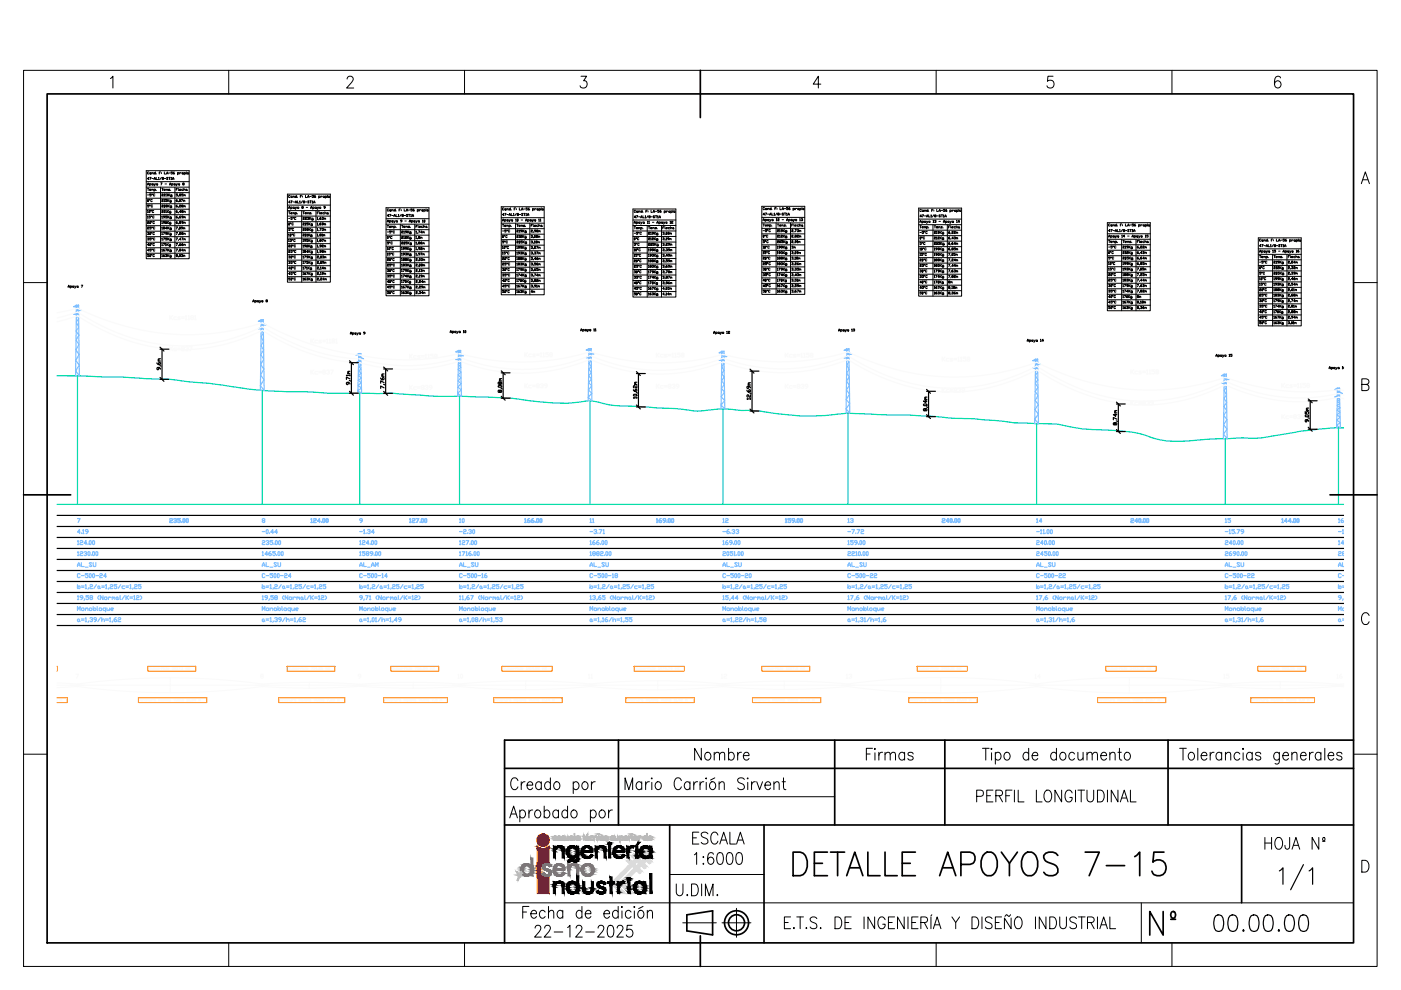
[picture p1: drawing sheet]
<svg xmlns="http://www.w3.org/2000/svg" width="297mm" height="210mm" viewBox="0 0 297 210" stroke-linecap="round" stroke-linejoin="round" font-family="sans-serif">
<defs><g id="words">
<g font-size="8.8">
<text x="166.9" y="187">DETALLE APOYOS 7-15</text>
<text x="242.7" y="199.3">Nº</text>
</g>
<text font-size="7.1" x="256.1" y="198.6">00.00.00</text>
<g font-size="5.7">
<text x="146" y="162.3">Nombre</text>
<text x="145.7" y="180.3">ESCALA</text>
<text x="267.1" y="181.3">HOJA Nº</text>
<text x="112.2" y="200">22-12-2025</text>
</g>
<g font-size="4" fill="#7fbfff">
<text x="123.8" y="112.2">11</text>
<text x="155.2" y="112.2" transform="rotate(-90 155.2 112.2)">12</text>
<text x="178.5" y="112.2">13</text>
<text x="218.4" y="112.2">14</text>
<text x="261.8" y="112.2" transform="rotate(-90 261.8 112.2)">15</text>
<text x="282.6" y="112.2">16</text>
</g>
<g font-size="3.5">
<text x="166.5" y="54">3m</text>
<text x="200" y="61.4">8m</text>
</g>
<g font-size="3.5" fill="#7fbfff">
<text x="99.1" y="112.2" transform="rotate(-90 99.1 112.2)">10</text>
<text x="218.4" y="121.4">AL_SU</text>
</g>
<g font-size="3.1">
<text x="265.6" y="59.3">5°C</text>
<text x="111.5" y="63.1">4m</text>
<text x="239.9" y="64.2">8m</text>
</g>
</g></defs>
<!-- layer: Leyenda -->
<path d="M12 109.3h273M12 111.6h273M12 114h273M12 116.3h273M12 118.6h273M12 121h273M12 123.3h273M12 125.6h273M12 127.9h273M12 130.3h273M12 132.6h273" fill="none" stroke="#000" stroke-width=".25"/>
<!-- layer: Perfil -->
<path d="M12 79.7l13.4 .2 4 .3a95.1 95.1 0 0 1 12.5 .9l5.3 .6a98.2 98.2 0 0 0 19.1 1.4l3.9 .3h12.5l4 .2a128.4 128.4 0 0 0 13.2 .5l1.3 .1a89.1 89.1 0 0 1 13.8 1.1l5.3 .2 2.6-.2a8.7 8.7 0 0 1 5.3 .3l2 .4 14.4 .8a21.3 21.3 0 0 0 7.9-.1l5.3 .3a33.2 33.2 0 0 1 7.3 .7 51.8 51.8 0 0 0 14.4-.1l13.2 .4 18.5 1.2a98.2 98.2 0 0 0 11.8 .7l1.3 .1a47.1 47.1 0 0 0 11.9 1.3l1.3 .1a24 24 0 0 1 7.9 1.7 33.9 33.9 0 0 0 10.5 0l7.8-.3a21.6 21.6 0 0 0 7.4-.6 80.1 80.1 0 0 1 13.9-1.5M16.4 79.7v27.2M55.6 82.8v24.1M76.3 83.4v23.5M97.4 84v22.9M125.1 85v21.9M153.3 86.7v20.2M179.8 87.6v19.3M219.8 89.8v17.1M259.8 93v13.9M283.8 90.7v16.2M12 106.9h273" fill="none" stroke="#00dda5" stroke-width=".25"/>
<!-- layer: Apoyos -->
<g fill="none" stroke="#7fbfff" stroke-width=".25">
<path d="M16.2 66.6l-.2 13.1h.8l-.8-1.1 .8-1.2-.7-1 .7-1.2-.7-1 .6-1.1-.6-1 .6-1-.5-.9 .5-.8-.5-1.1 .5-.7-.5-1h.5M16.2 66.3l-.6 .3h.6M16.2 64.7l-.6 .3h.6M16.2 64.7h.5M16.2 64.7v1.9M16.7 64.7l-.5 .3 .5 .2-.5 .3 .5 .3-.5 .3 .5 .3-.5 .2h.5M16.7 65.5l.6 .3h-.6M16.7 66.6l.1 13.1M16.7 64.7v1.9M55.4 69.7l-.2 13.1h.8l-.8-1.1 .8-1.2-.8-1 .7-1.2-.6-1 .6-1.1-.6-1 .6-1-.6-.9 .6-.9-.5-1 .4-.8-.4-.9h.4M55.4 69.4l-.6 .3h.6M55.4 67.8l-.6 .3h.6"/>
<path d="M55.4 67.8h.4M55.4 67.8v1.9M55.8 67.8l-.4 .3 .4 .2-.4 .3 .4 .3-.4 .3 .4 .2-.4 .3h.4M55.8 68.6l.6 .3h-.6M55.8 69.7l.2 13.1M55.8 67.8v1.9M76 76.9l-.1 6.5h.8l-.8-.5 .7-.7-.7-.4 .7-.7-.7-.4 .7-.6-.6-.5 .6-.5-.6-.4 .5-.5-.5-.5 .5-.3-.5-.5h.5M76 76.6l-.6 .3h.6M76 75l-.6 .3h.6M76 75h.5M76 75v1.9M76.5 75l-.5 .2 .5 .3-.5 .3 .5 .3-.5 .2 .5 .3-.5 .3h.5"/>
<path d="M76.5 75.8l.6 .3h-.6M76.5 76.9l.2 6.5M76.5 75v1.9M97.2 76.2l-.2 7.8h.8l-.8-.6 .8-.7-.7-.6 .7-.8-.7-.6 .6-.6-.6-.6 .6-.6-.5-.5 .5-.5-.5-.7 .5-.4-.5-.6h.5M97.2 75.9l-.6 .3h.6M97.2 74.3l-.6 .3h.6M97.2 74.3h.5M97.2 74.3v1.9M97.7 74.3l-.5 .3 .5 .3-.5 .2 .5 .3-.5 .3 .5 .3-.5 .2h.5M97.7 75.1l.6 .3h-.6M97.7 76.2l.1 7.8M97.7 74.3v1.9"/>
<path d="M124.9 75.9l-.2 9.1h.8l-.8-.8 .8-.8-.7-.7 .7-.9-.7-.7 .6-.7-.6-.7 .6-.7-.6-.7 .6-.5-.6-.8 .5-.5-.4-.6h.4M124.9 75.5l-.6 .4h.6M124.9 73.9l-.6 .3h.6M124.9 73.9h.4M124.9 73.9v2M125.3 73.9l-.4 .3 .4 .3-.4 .3 .4 .2-.4 .3 .4 .3-.4 .3h.4M125.3 74.7l.6 .3h-.6M125.3 75.9l.2 9.1M125.3 73.9v2M153 76.4l-.1 10.3h.8l-.8-.8 .7-1-.7-.8 .7-1-.6-.7 .6-.9-.6-.8 .6-.8-.6-.7 .5-.6-.5-.9 .5-.6-.5-.7h.5M153 76.1l-.6 .3h.6M153 74.5l-.6 .3h.6"/>
<path d="M153 74.5h.5M153 74.5v1.9M153.5 74.5l-.5 .3 .5 .2-.5 .3 .5 .3-.5 .3 .5 .2-.5 .3h.5M153.5 75.3l.6 .3h-.6M153.5 76.4l.2 10.3M153.5 74.5v1.9M179.5 75.9l-.1 11.7h.8l-.8-.9 .7-1.1-.7-.9 .7-1.1-.6-.9 .6-1-.6-.9 .6-.9-.6-.8 .5-.7-.5-1 .5-.7-.5-.8h.5M179.5 75.6l-.6 .3h.6M179.5 74l-.6 .3h.6M179.5 74h.5M179.5 74v1.9M180 74l-.5 .2 .5 .3-.5 .3 .5 .3-.5 .2 .5 .3-.5 .3h.5"/>
<path d="M180 74.8l.6 .3h-.6M180 75.9l.2 11.7M180 74v1.9M219.5 78.1l-.1 11.7h.8l-.8-.9 .8-1.1-.8-.9 .7-1.1-.6-.9 .6-1-.6-.9 .6-.9-.6-.8 .5-.8-.5-.9 .5-.7-.5-.8h.5M219.5 77.8l-.6 .3h.6M219.5 76.2l-.6 .3h.6M219.5 76.2h.5M219.5 76.2v1.9M220 76.2l-.5 .2 .5 .3-.5 .3 .5 .3-.5 .2 .5 .3-.5 .3h.5M220 77l.6 .3h-.6M220 78.1l.2 11.7M220 76.2v1.9"/>
<path d="M259.5 79.3l-.5 .4h.5M259.5 79.3h.5M259.5 79.3v2M260 79.3l-.5 .3 .5 .3-.5 .3 .5 .2-.5 .3 .5 .3-.5 .3h.5M260 79.3v2M259.5 81.3l-.1 11.7h.8l-.8-.9 .8-1.1-.8-.9 .7-1.1-.6-.9 .6-1-.6-.9 .6-.9-.6-.8 .6-.8-.6-.9 .5-.7-.5-.8h.5M259.5 80.9l-.5 .4h.5M260 80.2l.6 .3h-.6M260 81.3l.2 11.7M283.5 84.2l-.1 6.5h.8l-.8-.5 .8-.6-.8-.5 .7-.7-.6-.4 .6-.6-.6-.5 .6-.5-.6-.4 .6-.4-.6-.5 .5-.4-.5-.5h.5M283.5 83.9l-.5 .3h.5M283.5 82.3l-.5 .3h.5"/>
<path d="M283.5 82.3h.5M283.5 82.3v1.9M284 82.3l-.5 .3 .5 .2-.5 .3 .5 .3-.5 .3 .5 .2-.5 .3h.5M284 83.1l.6 .3h-.6M284 84.2l.2 6.5M284 82.3v1.9M16.4 110h.6l-.4 .8M16.4 114.8l.2-.2v.9M16.4 117.1l.2-.1v.8M16.4 119.8h.6M16.4 115.5h.3M16.4 117.8h.3"/>
<path d="M17 112.8h-.6l.4-.5v.8M17 114.8l.1-.2 .4 .2-.1 .2-.4 .2v.3h.5M17 117.1l.1-.1 .4 .1-.1 .3-.4 .1v.3h.5M17.3 119.3v.8h.5M17.3 113v.1M17.5 112.4l.2-.1v.8M17.5 113.1h.3M17.8 117.1l.1-.1 .5 .1-.3 .3M18.2 117.4l.2 .1-.2 .3-.4-.2M18.4 115.2h-.6l.4-.6v.9M18.6 112.7h-.4l-.1-.1 .1-.3 .4 .1v.4l-.4 .3M18.6 117.1l.2-.1 .3 .1v.5l-.2 .2-.3-.2z"/>
<path d="M18.6 115.3v.2M18.9 114.8l.2-.2 .2 .2v.5l-.1 .2-.3-.2zM19.3 117.6v.2M19.5 119.4l-.2-.1-.4 .1 .6 .6-.2 .1-.4-.1M19.6 117.1l.2-.1 .2 .1v.5l-.1 .2-.3-.2zM19.8 119.3v.7l.1 .1 .4-.1v-.7M19.8 114.6l.2 .2v.5l-.1 .2-.3-.2v-.5zM20.4 117l.3 .1v.5l-.1 .2-.3-.2zM36 110.1l.2-.1 .4 .1-.2 .3-.4 .1v.3h.6M36.9 110.1l.1-.1 .4 .1-.3 .3M37.3 110.4l.1 .1-.1 .3-.4-.1M38.2 110h-.5v.2h.4l.1 .2-.1 .4-.4-.1"/>
<path d="M38.5 110.7v.1M38.8 110.1l.1-.1 .3 .1-.1 .7-.3-.1zM39.5 110.1l.1-.1 .3 .1-.1 .7-.3-.1zM55.6 114.8l.1-.2 .5 .2-.2 .2-.4 .2v.3h.6M55.6 117.1l.1-.1v.8M55.6 119.8h.6M55.6 117.8h.3M55.6 112.7h.6M55.7 110.4l-.1-.2 .1-.2 .5 .1-.2 .3-.4 .1 .1 .3 .5-.1-.2-.3M56.4 119.3v.8h.6M56.4 114.8l.5-.2 .1 .3-.3 .1M56.6 112.3l.3 .1v.6l-.2 .1-.3-.1v-.6z"/>
<path d="M56.7 117.5h-.5l.4-.5v.8M56.9 115l.1 .2-.1 .3-.5-.2M57.1 113v.1M57.4 117l-.4 .2v.4l.4 .2 .2-.3-.2-.1h-.4M57.8 114.6h-.5v.3h.4l.1 .4-.1 .2-.4-.2M58 112.8h-.6l.4-.5v.8M58.1 115.3v.2M58.4 117h-.6v.2l.6 .2-.2 .4-.4-.2M58.5 114.6l.3 .2v.5l-.1 .2-.3-.2zM58.7 119.4l-.2-.1-.4 .1 .6 .6-.2 .1-.4-.1M58.7 117.6v.2M58.8 112.8h-.6l.5-.5v.8"/>
<path d="M58.9 119.3v.7l.2 .1 .4-.1v-.7M58.9 117.1l.2-.1 .3 .1v.5l-.2 .2-.3-.2zM59.2 114.6l.3 .2-.1 .7-.3-.2zM59.6 117.1l.2-.1 .2 .1v.5l-.1 .2-.3-.2zM65.9 110.1l.2-.1v.8M65.9 110.8h.3M66.5 110.1l.1-.1 .4 .1-.1 .3-.4 .1v.3h.5M67.9 110.5h-.6l.4-.5v.8M68.2 110.7v.1M68.4 110.1l.2-.1 .3 .1v.6l-.2 .1-.3-.1zM69.3 110l.3 .1v.6l-.2 .1-.3-.1zM76.3 114.8l.1-.2v.9"/>
<path d="M76.3 117.1l.1-.1v.8M76.3 119.8h.5M76.3 115.5h.2M76.3 117.8h.2M76.3 112.7h.5M76.8 110.4h-.4l-.1-.3 .1-.1 .4 .1v.4l-.4 .3M76.8 114.8l.2-.2 .4 .2-.2 .2-.4 .2v.3h.6M77.1 119.3v.8h.6M77.1 112.4l.1-.1v.8M77.1 113.1h.3M77.4 117h-.6v.2l.6 .2-.2 .4-.4-.2M77.7 113v.1"/>
<path d="M77.8 117.4l-.1-.2 .1-.2 .4 .1-.1 .3-.4 .1 .1 .3 .4-.2-.1-.2M77.9 112.4l.5-.1 .1 .3-.3 .1M78.2 115.2h-.5l.4-.6v.9M78.4 112.7l.1 .1-.1 .3-.5-.1M78.5 115.3v.2M78.8 114.8l.1-.2 .3 .2v.5l-.2 .2-.2-.2zM78.8 119.8h.5M79 117.4h-.4l-.1-.3 .1-.1 .4 .1v.4l-.4 .3M79.3 112.8h-.5l.4-.5v.8M79.3 117.6v.2M79.5 114.8l.1-.2 .3 .2v.5l-.2 .2-.2-.2zM79.7 117l.3 .1-.1 .7-.3-.2z"/>
<path d="M80.3 117.1l.1-.1 .3 .1-.1 .7-.3-.2zM86.8 110.1l.2-.1v.8M86.8 110.8h.3M87.4 110.1l.1-.1 .5 .1-.2 .3-.4 .1v.3h.6M88.2 110h.6l-.4 .8M89.1 110.7v.1M89.3 110.1l.2-.1 .3 .1v.6l-.2 .1-.3-.1zM90 110.1l.2-.1 .3 .1v.6l-.2 .1-.3-.1zM97.4 114.8l.2-.2v.9M97.4 117.1l.2-.1v.8M97.4 119.8h.6M97.4 115.5h.3"/>
<path d="M97.4 117.8h.3M98 114.8l.1-.2 .5 .2-.2 .2-.4 .2v.3h.6M98 117h.6l-.5 .8M98.3 119.3v.8h.5M98.8 114.6h.6l-.4 .9M98.8 117.1l.2-.1v.8M98.8 117.8h.3M99.7 115.3v.2M99.8 117l-.4 .2v.4l.4 .2 .1-.2-.1-.2h-.4M99.9 114.8l.2-.2 .3 .2-.2 .7-.3-.2zM100.2 117.6v.2M100.4 112.3l.2 .1-.1 .7-.3-.1z"/>
<path d="M100.5 119.4l-.1-.1-.5 .1 .6 .6-.1 .1-.5-.1M100.5 117.1l.1-.1 .3 .1-.1 .7-.3-.2zM100.6 114.8l.2-.2 .2 .2v.5l-.1 .2-.3-.2zM100.8 119.3v.7l.1 .1 .4-.1v-.7M101.2 117.1l.1-.1 .3 .1-.1 .7-.3-.2zM111.3 110.1l.1-.1v.8M111.3 110.8h.2M112.2 110l-.4 .2v.5l.4 .1 .2-.1-.2-.3h-.4M113.1 110l-.5 .2v.5l.2 .1 .4-.1-.1-.3h-.5M113.5 110.7v.1M113.8 110.1l.1-.1 .3 .1v.6l-.2 .1-.2-.1zM114.5 110.1l.1-.1 .3 .1-.2 .7-.2-.1z"/>
<path d="M125.1 114.8l.1-.2v.9M125.1 117.1l.1-.1v.8M125.1 119.8h.6M125.1 115.5h.3M125.1 117.8h.3M125.8 117.4l-.1-.2 .1-.2 .4 .1-.1 .3-.4 .1 .1 .3 .4-.2-.1-.2M125.9 119.3v.8h.6M126.1 114.6l-.4 .3v.4l.1 .2 .4-.2-.1-.3h-.4M126.6 117.4l-.1-.3 .4-.1 .1 .2-.5 .3 .1 .3 .4-.2-.1-.2M126.9 114.6l-.4 .3v.4l.4 .2 .1-.2-.1-.3h-.4M127.3 117.1l.2-.1 .4 .1-.2 .3-.4 .1v.3h.6M127.3 115.3v.2"/>
<path d="M127.7 114.6l.3 .2-.1 .7-.3-.2zM128.2 119.4l-.2-.1-.4 .1 .6 .6-.2 .1-.4-.1M128.2 117.6v.2M128.3 114.8l.1-.2 .3 .2-.1 .7-.3-.2zM128.4 119.3v.7l.2 .1 .4-.1v-.7M128.4 117.1l.2-.1 .3 .1v.5l-.2 .2-.3-.2zM129.1 117.1l.2-.1 .2 .1-.1 .7-.3-.2zM139.2 110.1l.1-.1v.8M139.2 110.8h.3M140.2 110l-.5 .2v.5l.5 .1 .1-.1-.1-.3h-.5M141.1 110.4h-.4l-.1-.2 .1-.2 .4 .1v.4l-.4 .3M141.4 110.7v.1"/>
<path d="M141.7 110.1l.1-.1 .3 .1v.6l-.1 .1-.3-.1zM142.4 110.1l.1-.1 .3 .1v.6l-.1 .1-.3-.1zM153.3 114.8l.1-.2v.9M153.3 117.1l.1-.1 .4 .1-.1 .3-.4 .1v.3h.5M153.3 119.8h.5M153.3 115.5h.2M154.1 119.3v.8h.6M154.1 117.1l.1-.1 .3 .1-.1 .7-.3-.2zM154.2 114.6l-.4 .3v.4l.2 .2 .4-.2-.2-.3h-.4M155.2 115h-.4l-.1-.2 .1-.2 .4 .2v.4l-.4 .3M155.4 117h-.6v.2l.6 .2-.2 .4-.4-.2M155.5 115.3v.2"/>
<path d="M155.6 117.1l.2-.1v.8M155.6 117.8h.3M155.8 114.8l.1-.2 .3 .2-.1 .7-.3-.2zM156.1 112.4l.4-.1 .1 .3-.3 .1M156.2 117.6v.2M156.3 119.4l-.1-.1-.4 .1 .5 .6-.1 .1-.4-.1M156.5 112.7l.1 .1-.1 .3-.4-.1M156.5 114.8l.1-.2 .3 .2v.5l-.2 .2-.2-.2zM156.5 117.1l.1-.1 .3 .1v.5l-.2 .2-.2-.2zM156.6 119.3v.7l.1 .1 .5-.1v-.7M157.2 117.1l.1-.1 .3 .1v.5l-.2 .2-.2-.2zM166.5 110.1l.2-.1v.8"/>
<path d="M166.5 110.8h.3M167.6 110h-.5v.2l.5 .2-.1 .4-.4-.1M168.5 110.4h-.4l-.2-.3 .2-.1 .4 .1v.4l-.4 .3M168.7 110.7v.1M169 110.1l.2-.1 .2 .1-.1 .7-.3-.1zM169.7 110.1l.2-.1 .2 .1v.6l-.1 .1-.3-.1zM179.8 114.8l.1-.2v.9M179.8 117.1l.1-.1 .4 .1-.1 .3-.4 .1v.3h.5M179.8 119.8h.5M179.8 115.5h.3M180.6 119.3v.8h.6M180.6 117.1l.1-.1 .5 .1-.2 .3-.4 .1v.3h.6"/>
<path d="M180.9 114.6h-.6v.3l.6 .1-.2 .5-.4-.2M181.4 117.1l.2-.1v.8M181.4 117.8h.3M181.7 115h-.4l-.1-.2 .1-.2 .4 .2v.4l-.4 .3M182 117.1l.1-.1 .3 .1-.1 .7-.3-.2zM182 115.3v.2M182.4 114.6l.3 .2-.1 .7-.3-.2zM182.6 112.4l.1-.1 .4 .1-.1 .3-.4 .1v.3h.5M182.7 117.6v.2M182.8 119.4l-.1-.1-.4 .1 .5 .6-.1 .1-.4-.1M183 114.8l.1-.2 .3 .2v.5l-.2 .2-.2-.2zM183 117.1l.1-.1 .3 .1v.5l-.2 .2-.2-.2z"/>
<path d="M183.1 119.3v.7l.1 .1 .5-.1v-.7M183.7 117.1l.1-.1 .3 .1v.5l-.2 .2-.2-.2zM199.8 110.1l.1-.1 .4 .1-.1 .3-.4 .1v.3h.5M201.2 110.5h-.6l.4-.5v.8M201.4 110.1l.2-.1 .3 .1v.6l-.2 .1-.3-.1zM202.1 110.7v.1M202.4 110.1l.2-.1 .2 .1v.6l-.1 .1-.3-.1zM203.1 110.1l.1-.1 .3 .1v.6l-.1 .1-.3-.1zM219.8 114.8l.1-.2 .4 .2-.1 .2-.4 .2v.3h.5M219.8 117.1l.1-.1 .4 .1-.1 .3-.4 .1v.3h.5M221.2 115.2h-.6l.4-.6v.9M221.2 117.5h-.6l.4-.5v.8"/>
<path d="M221.4 114.8l.2-.2 .3 .2v.5l-.2 .2-.3-.2zM222 117h-.6v.2l.6 .2-.1 .4-.5-.2M222.1 115.3v.2M222.3 117.1l.1-.1 .3 .1-.1 .7-.3-.2zM222.4 114.8l.2-.2 .2 .2v.5l-.1 .2-.3-.2zM223.2 114.6l.3 .2v.5l-.1 .2-.3-.2zM223.2 117.1l.2-.1 .3 .1-.2 .7-.3-.2zM223.9 117.1l.2-.1 .3 .1v.5l-.2 .2-.3-.2zM239.8 110.1l.1-.1 .4 .1-.1 .3-.4 .1v.3h.5M241.2 110.5h-.6l.4-.5v.8M241.4 110.1l.2-.1 .3 .1v.6l-.2 .1-.3-.1zM242.1 110.7v.1"/>
<path d="M242.4 110.1l.2-.1 .2 .1v.6l-.1 .1-.3-.1zM243.1 110.1l.1-.1 .3 .1v.6l-.1 .1-.3-.1zM259.8 114.8l.1-.2 .4 .2-.1 .2-.4 .2v.3h.5M259.8 117.1l.1-.1 .4 .1-.1 .3-.4 .1v.3h.5M259.8 119.8h.5M260.6 119.3v.8h.6M261 117l-.4 .2v.4l.4 .2 .2-.3-.6-.1M261.2 115.2h-.6l.4-.6v.9M261.5 114.8l.1-.2 .3 .2v.5l-.2 .2-.2-.2zM262 117.4h-.4l-.1-.3 .1-.1 .4 .1v.4l-.4 .3M262.1 115.3v.2M262.3 117.1l.1-.1 .3 .1-.1 .7-.3-.2z"/>
<path d="M262.4 114.8l.2-.2 .2 .2v.5l-.1 .2-.3-.2zM262.8 119.4l-.1-.1-.4 .1 .5 .6-.1 .1-.4-.1M263 117.6v.2M263.1 119.3v.7l.1 .1 .5-.1v-.7M263.2 114.6l.3 .2v.5l-.1 .2-.3-.2zM263.2 117.1l.2-.1 .3 .1-.2 .7-.3-.2zM263.7 112.7h-.5l-.1-.1 .1-.3 .5 .1v.4l-.5 .3M263.9 117.1l.2-.1 .3 .1v.5l-.2 .2-.3-.2zM271.8 110.1l.1-.1v.8M271.8 110.8h.3M272.9 110.5h-.5l.4-.5v.8M273.7 110.5h-.5l.4-.5v.8"/>
<path d="M274 110.7v.1M274.3 110.1l.1-.1 .3 .1-.1 .7-.3-.1zM275 110.1l.1-.1 .3 .1v.6l-.1 .1-.3-.1zM283.8 114.8l.1-.2v.9M283.8 117.1l.1-.1 .5 .1-.2 .3-.4 .1v.3h.6M283.8 119.8h.6M283.8 115.5h.3M284.6 119.3v.8h.4M284.9 115.2h-.5l.4-.6v.9M285 117.4l-.4 .1 .2 .3h.2M285 117l-.4 .1 .2 .3M16.4 120.1l.3-.8 .3 .8"/>
<path d="M16.4 126.4l.2-.1v.8M16.4 129.4v-.8l.3 .6 .3-.6v.8M16.4 124.5l.3-.3 .3 .2-.2 .4zM16.4 127.1h.3M16.4 123.9v.9M16.6 131.2l.2 .2-.1 .4-.3-.2zM16.8 131.6l.2 .2M17 121.8l-.2-.2-.4 .2v.5l.2 .2 .4-.2M17.3 129l.4-.1 .1 .4-.4 .1zM17.3 122h.5M17.3 131.2h.5M17.3 131.5h.5"/>
<path d="M17.3 124.2h.5M17.3 124.5h.5M17.5 126.7h-.4l-.1-.3 .1-.1 .4 .1v.4l-.4 .3M17.9 127l-.1 .3M18.1 129.2l.4-.3 .1 .5M18.1 131.1l.1-.1v.8M18.1 124.1l.1-.2v.9M18.1 120.3h.5M18.1 128.9v.5M18.1 131.8h.3M18.1 124.8h.3M18.6 121.6h-.5v.3h.4l.1 .1-.1 .5-.4-.2"/>
<path d="M18.8 126.3h-.6v.3l.6 .1-.2 .4-.4-.1M18.8 131.6l-.2 .3M18.8 124.6l-.2 .3M18.9 121.8l.2-.2 .2 .2v.5l-.1 .2-.3-.2zM18.9 129l.4-.1 .2 .4-.4 .1zM19.1 131.1l.1-.1 .4 .1-.3 .3M19.1 124.1l.1-.2 .4 .2-.1 .3-.4 .1v.3h.5M19.2 126.7l-.1-.1 .1-.3 .4 .1-.1 .3-.4 .1 .1 .3 .4-.1-.1-.3M19.5 131.4l.1 .1-.1 .3-.4-.2M19.8 121.6l.2 .2v.5l-.1 .2-.3-.2v-.5zM19.8 129.2l.4-.3 .1 .4-.3 .1zM19.8 128.6v.8"/>
<path d="M20.3 122h.6M20.4 131.4h-.4l-.1-.3 .1-.1 .4 .1v.4l-.4 .3M20.4 123.9l-.5 .9M20.6 128.6v.7l.1 .1M20.7 124.4l.2-.2 .2 .2-.1 .4-.3-.2zM21 126.3l-.3 .3v.2l.3 .3M21.1 121.8l.2-.2 .4 .2-.1 .2-.5 .2v.3h.6M21.1 128.9l.5 .1-.2 .4-.4-.1zM21.1 124.6l.2 .2M21.3 131l-.6 .8M21.6 131.5l.4-.3 .1 .6M21.6 131v.8"/>
<path d="M21.6 124.2h.5M21.6 124.5h.5M21.8 126.3v.8l-.5-.8v.8M22.1 126.7l.4-.1 .2 .4-.4 .1zM22.4 129l-.1-.1-.5 .1 .2 .4h.4M22.4 124.1l.1-.2v.9M22.4 128.9v.8M22.4 131.2h.6M22.4 131.5h.6M22.4 124.8h.3M22.5 122.2h-.5l.4-.6v.9M22.7 128.9v.4l.1 .1 .4-.2"/>
<path d="M23 126.6v.5M23.1 124.6l-.1 .3M23.2 131.1l.2-.1v.8M23.2 128.9v.5M23.2 131.8h.3M23.4 124.1l.1-.2 .4 .2-.1 .3-.4 .1v.3h.5M23.5 126.7l-.3-.1-.2 .2M23.5 129.2h.4l.2-.2-.2-.1-.4 .1 .1 .4h.3M23.8 126.7l.1-.1 .2 .2M23.8 126.6v.5M23.9 131.6l-.1 .3M24.1 126.7l.1-.1 .1 .1v.4"/>
<path d="M24.6 126.7l.3-.1 .1 .4-.2 .1zM24.6 131l-.4 .2v.4l.1 .2 .5-.2-.2-.2h-.4M24.8 123.9h-.6v.3l.6 .2-.2 .4-.4-.2M25 131.1l.2-.1 .4 .1-.1 .3-.5 .1v.3h.6M25 127l.2 .1M25.5 126.3l.1 .8M25.6 123.9l-.6 .9M26.4 124.2l-.5 .2 .1 .4h.4M26.4 126.3l-.5 .8M26.7 126.3v.8M26.7 124.2h.6M26.7 124.5h.6"/>
<path d="M26.8 126.7l.5 .4M27.3 126.3l-.6 .4M27.5 124.1l.2-.2v.9M27.5 126.6h.6M27.5 126.8h.6M27.5 124.8h.3M28.2 124.6l-.1 .3M28.4 126.4l.1-.1v.8M28.4 127.1h.3M28.5 124.1l.2-.2 .4 .2-.2 .3-.4 .1v.3h.6M28.9 126.4l.2-.1 .4 .1-.2 .3-.4 .1v.3h.6M29.8 126.3l.2 .3v.2l-.2 .3"/>
<path d="M29.9 123.9h-.6v.3l.6 .2-.1 .4-.5-.2M55.6 120.1l.3-.8 .3 .8M55.6 126.4l.1-.1v.8M55.6 129.4v-.8l.3 .6 .3-.6v.8M55.6 127.1h.3M55.6 123.9v.9M55.7 131.2l.3 .2-.1 .4-.3-.2zM55.9 124.2l.3 .2-.2 .4-.4-.3zM56 131.6l.2 .2M56.2 121.8l-.2-.2-.4 .2 .1 .7 .5-.2M56.4 129l.5-.1 .1 .4-.4 .1zM56.4 122h.6"/>
<path d="M56.4 131.2h.6M56.4 131.5h.6M56.4 124.2h.6M56.4 124.5h.6M56.7 126.7h-.4l-.1-.1 .1-.3 .4 .1v.4l-.4 .3M57.1 127l-.1 .3M57.3 129.2l.4-.3 .1 .5M57.3 131.1l.1-.1v.8M57.3 124.1l.1-.2v.9M57.3 120.3h.5M57.3 131.8h.3M57.3 124.8h.3"/>
<path d="M57.3 128.9v.5M57.8 121.6h-.5v.3h.4l.1 .1v.3l-.1 .2-.4-.2M58 126.3h-.6v.3l.6 .1-.2 .4-.4-.1M58 131.6l-.2 .3M58 124.6l-.2 .3M58.2 121.6l.3 .2-.1 .7-.3-.2zM58.2 128.9l.5 .1-.2 .4-.4-.1zM58.2 131.1l.2-.1 .4 .1-.3 .3M58.2 124.1l.2-.2 .4 .2-.1 .3-.5 .1v.3h.6M58.4 126.7l-.2-.1 .2-.3 .4 .1-.1 .3-.5 .1 .2 .3 .4-.1-.1-.3M58.7 131.4l.1 .1-.1 .3-.5-.2M58.9 121.6l.3 .2-.1 .7-.3-.2z"/>
<path d="M58.9 129.2l.5-.3 .1 .4-.3 .1zM58.9 128.6v.8M59.5 122h.5M59.6 131.4h-.4l-.1-.2 .1-.2 .4 .1v.4l-.4 .3M59.6 123.9l-.5 .9M59.8 128.6v.7l.1 .1M59.9 124.4l.3-.2 .1 .4-.3 .2zM60.2 126.3l-.3 .3v.2l.3 .3M60.2 129l.4-.1 .1 .4-.4 .1zM60.3 121.8l.2-.2 .4 .2-.2 .2-.4 .2v.3h.6M60.3 124.6l.2 .2M60.5 131l-.6 .8"/>
<path d="M60.7 131.5l.5-.3 .1 .2v.4M60.7 124.2h.6M60.7 124.5h.6M60.7 131v.8M61 126.3v.8l-.5-.8v.8M61.3 126.7l.4-.1 .1 .4-.4 .1zM61.6 129l-.2-.1-.4 .1 .2 .4h.4M61.6 124.1l.1-.2v.9M61.6 131.2h.5M61.6 131.5h.5M61.6 124.8h.2M61.6 128.9v.8"/>
<path d="M61.7 122.2h-.5l.4-.6v.9M61.8 128.9v.4l.2 .1 .4-.2M62.1 126.6v.5M62.3 124.6l-.2 .3M62.4 131.1l.1-.1v.8M62.4 131.8h.3M62.4 128.9v.5M62.5 124.1l.2-.2 .4 .2-.2 .3-.4 .1v.3h.6M62.7 126.7l-.3-.1-.3 .2M62.7 129.2h.4l.1-.2-.1-.1-.4 .1v.3l.4 .1M62.9 126.7l.2-.1 .1 .2M62.9 126.6v.5"/>
<path d="M63.1 131.6l-.2 .3M63.2 126.7l.2-.1 .1 .1v.4M63.8 126.7l.3-.1 .1 .4-.3 .1zM63.8 131l-.4 .2v.4l.4 .2 .1-.3-.5-.1M63.9 123.9h-.5v.3l.5 .2-.1 .4-.4-.2M64.2 131.1l.1-.1 .5 .1-.2 .3-.4 .1v.3h.6M64.2 127l.1 .1M64.6 126.3v.7l.2 .1M64.8 123.9l-.6 .9M65.6 124.2l-.6 .2 .2 .4h.4M65.6 126.3l-.6 .8M65.9 124.2h.5"/>
<path d="M65.9 124.5h.5M65.9 126.3v.8M66 126.7l.4 .4M66.4 126.3l-.5 .4M66.7 124.1l.1-.2v.9M66.7 126.6h.6M66.7 126.8h.6M66.7 124.8h.3M67.4 124.6l-.1 .3M67.5 126.4l.2-.1v.8M67.5 127.1h.3M67.7 124.1l.1-.2 .4 .2-.1 .3-.4 .1v.3h.5"/>
<path d="M68.1 126.4l.1-.1 .5 .1-.2 .3-.4 .1v.3h.6M68.9 126.3l.3 .3v.2l-.3 .3M69.1 123.9h-.6v.3l.6 .2-.2 .4-.4-.2M76.3 120.1l.2-.8 .3 .8M76.3 129.4v-.8l.2 .6 .3-.6v.8M76.3 123.9v.9M76.4 131.2l.3 .2-.2 .4-.2-.2zM76.5 124.2l.3 .2-.1 .4-.4-.3zM76.7 131.6l.1 .2M76.8 121.8l-.1-.2-.4 .2v.5l.1 .2 .4-.2M76.8 126.7h-.4l-.1-.3 .1-.1 .4 .1v.4l-.4 .3M77.1 122h.6"/>
<path d="M77.1 131.2h.6M77.1 131.5h.6M77.1 124.2h.6M77.1 124.5h.6M77.2 127l-.1 .3M77.2 128.9l.5 .1-.2 .4-.4-.1zM77.5 126.3h.6l-.4 .8M77.9 129.2l.5-.3 .1 .5M77.9 131.1l.2-.1v.8M77.9 124.1l.2-.2v.9M77.9 120.3h.6M77.9 131.8h.3"/>
<path d="M77.9 124.8h.3M77.9 128.9v.5M78.4 126.4l.1-.1v.8M78.4 127.1h.2M78.5 121.6h-.6v.3h.5l.1 .1-.1 .5-.5-.2M78.6 131.6l-.1 .3M78.6 124.6l-.1 .3M78.8 120.1l.2-.8 .3 .8M78.8 121.8l.1-.2 .3 .2v.5l-.2 .2-.2-.2zM78.8 129l.4-.1 .1 .4-.4 .1zM78.9 124.1l.1-.2 .5 .2-.2 .3-.4 .1v.3h.6M79 131l.3 .1v.5l-.1 .2-.3-.2z"/>
<path d="M79.5 121.8l.1-.2 .3 .2v.5l-.2 .2-.2-.2zM79.6 120.1v-.8l.3 .5 .3-.5v.8M79.6 131.1l.1-.1v.8M79.6 131.8h.3M79.6 128.6v.8M79.9 128.9l.3 .1-.2 .4-.4-.2zM80 126.3l-.3 .3v.2l.3 .3M80.2 122h.5M80.3 123.9l-.6 .9M80.4 128.6v.7l.2 .1M80.6 124.4l.1-.2 .3 .2-.1 .4-.3-.2zM80.7 131l-.5 .8"/>
<path d="M80.9 126.3v.8l-.6-.8v.8M81 121.8l.1-.2v.9M81 128.9l.4 .1-.1 .4-.4-.1zM81 131.5l.4-.3 .2 .2v.4M81 122.5h.3M81 131v.8M81 124.6l.1 .2M81.3 126.6l.4 .1-.1 .4-.5-.1zM81.4 124.2h.6M81.4 124.5h.6M81.8 131.2h.6M81.8 131.5h.6"/>
<path d="M82 126.6v.5M82.1 122.2h-.5l.4-.6v.9M82.2 129l-.1-.1-.4 .1 .1 .4h.4M82.2 124.1l.2-.2v.9M82.2 124.8h.3M82.2 128.9v.8M82.5 126.7l-.3-.1-.2 .2M82.5 128.9v.4l.2 .1 .4-.2M82.7 131.1l.1-.1v.8M82.7 131.8h.2M82.8 126.7l.1-.1 .2 .2M82.8 126.6v.5"/>
<path d="M82.9 124.6l-.1 .3M83.1 126.7l.1-.1 .2 .1v.4M83.1 128.9v.5M83.2 124.1l.2-.2 .4 .2-.2 .3-.4 .1v.3h.6M83.4 129.2h.4l.1-.2-.1-.1-.4 .1 .1 .4h.3M83.4 131.6l-.2 .3M83.6 126.7l.3-.1 .2 .4-.3 .1zM84.1 127l.1 .1M84.2 131.5h-.6l.5-.5v.8M84.5 126.3v.7l.1 .1M84.6 123.9h-.5v.3l.5 .2-.1 .4-.4-.2M85 131.4h-.4l-.1-.2 .1-.2 .4 .1v.4l-.4 .3"/>
<path d="M85.4 126.3l-.5 .8M85.4 123.9l-.5 .9M85.7 126.3v.8M85.9 126.7l.4 .4M86.3 126.3l-.6 .4M86.3 124.2l-.6 .2 .2 .4h.4M86.6 126.6h.5M86.6 126.8h.5M86.6 124.2h.5M86.6 124.5h.5M87.4 126.4l.1-.1v.8M87.4 124.1l.1-.2v.9"/>
<path d="M87.4 127.1h.3M87.4 124.8h.3M87.9 126.4l.2-.1 .4 .1-.2 .3-.4 .1v.3h.6M88.1 124.6l-.2 .3M88.3 124.1l.2-.2 .4 .2-.1 .3-.5 .1v.3h.6M88.8 126.3l.2 .3v.2l-.2 .3M89.7 123.9h-.5v.3l.5 .2-.1 .4-.4-.2M97.4 120.1l.3-.8 .3 .8M97.4 126.4l.2-.1v.8M97.4 129.4v-.8l.3 .6 .3-.6v.8M97.4 124.5l.3-.3 .3 .2-.1 .4zM97.4 127.1h.3"/>
<path d="M97.4 123.9v.9M97.6 131.2l.3 .2-.2 .4-.3-.2zM97.9 131.6l.1 .2M98 121.8l-.1-.2-.5 .2v.5l.2 .2 .4-.2M98 126.4l.1-.1v.8M98 127.1h.3M98.3 122h.5M98.3 131.2h.5M98.3 131.5h.5M98.3 124.2h.5M98.3 124.5h.5M98.4 128.9l.4 .1-.1 .4-.4-.1z"/>
<path d="M98.7 127l-.1 .3M99.1 129.2l.4-.3 .2 .5M99.1 131.1l.2-.1v.8M99.1 124.1l.2-.2v.9M99.1 120.3h.6M99.1 131.8h.3M99.1 124.8h.3M99.1 128.9v.5M99.4 126.3l-.4 .3v.4l.4 .1 .1-.1-.1-.3h-.4M99.7 121.6h-.6v.3h.4l.2 .1-.2 .5-.4-.2M99.8 126.3h.6l-.5 .8M99.8 131.6l-.1 .3"/>
<path d="M99.8 124.6l-.1 .3M99.9 121.8l.2-.2 .3 .2-.2 .7-.3-.2zM99.9 129l.5-.1 .1 .4-.4 .1zM100.1 131.1l.1-.1 .3 .1v.5l-.1 .2-.3-.2zM100.1 124.1l.1-.2 .4 .2-.1 .3-.4 .1v.3h.5M100.6 121.8l.2-.2 .2 .2v.5l-.1 .2-.3-.2zM100.8 129.2l.4-.3 .1 .4-.3 .1zM100.8 128.6v.8M100.9 131.4l-.1-.2 .1-.2 .4 .1-.1 .3-.4 .1 .1 .3 .4-.2-.1-.2M101.3 122h.6M101.5 123.9l-.6 .9M101.6 128.6v.7l.1 .1"/>
<path d="M101.7 126.3l-.2 .3v.2l.2 .3M101.7 124.4l.2-.2 .3 .2-.2 .4-.3-.2zM102.2 121.8l.1-.2v.9M102.2 128.9l.4 .1-.2 .4-.4-.1zM102.2 122.5h.2M102.2 131l-.6 .8M102.2 124.6l.1 .2M102.4 131.5l.4-.3 .2 .2v.4M102.4 131v.8M102.6 126.3v.8l-.6-.8v.8M102.6 124.2h.5M102.6 124.5h.5"/>
<path d="M102.8 126.7l.5-.1 .1 .4-.4 .1zM103.1 121.6l-.4 .3v.4l.1 .2 .5-.2-.2-.3h-.4M103.3 131.2h.5M103.3 131.5h.5M103.4 129l-.1-.1-.5 .1 .2 .4h.4M103.4 124.1l.1-.2v.9M103.4 124.8h.3M103.4 128.9v.8M103.7 128.9l.1 .5 .4-.2M103.7 126.6v.5M104.1 131.1l.1-.1v.8M104.1 124.6l-.1 .3"/>
<path d="M104.1 131.8h.3M104.2 126.7l-.2-.1-.3 .2M104.2 128.9v.5M104.4 124.1l.1-.2 .4 .2-.1 .3-.4 .1v.3h.5M104.5 126.7l.2-.1 .1 .2M104.5 129.2h.4l.2-.2-.2-.1-.4 .1v.3l.4 .1M104.5 126.6v.5M104.8 126.7l.1-.1 .2 .1v.4M104.8 131.6l-.1 .3M105.3 126.7l.3-.1 .2 .4-.3 .1zM105.6 131h-.5v.2h.4l.1 .2-.1 .4-.4-.2M105.8 123.9h-.6v.3l.6 .2-.2 .4-.4-.2"/>
<path d="M105.8 127l.1 .1M105.9 131.1l.4-.1 .2 .2-.3 .2M106.2 126.3l.1 .8M106.3 131.4l.2 .1-.2 .3-.4-.2M106.6 123.9l-.6 .9M107.2 126.3l-.6 .8M107.4 124.2l-.5 .2 .1 .4h.4M107.4 126.3v.8M107.6 126.7l.4 .4M107.7 124.2h.6M107.7 124.5h.6M108 126.3l-.6 .4"/>
<path d="M108.3 126.6h.5M108.3 126.8h.5M108.5 124.1l.2-.2v.9M108.5 124.8h.3M109.1 126.4l.1-.1v.8M109.1 127.1h.3M109.2 124.6l-.1 .3M109.5 124.1l.2-.2 .4 .2-.2 .3-.4 .1v.3h.6M109.7 126.4l.1-.1 .4 .1-.1 .3-.4 .1v.3h.5M110.5 126.3l.3 .3v.2l-.3 .3M110.9 123.9h-.5v.3l.5 .2-.1 .4-.4-.2M125.1 120.1l.3-.8 .3 .8"/>
<path d="M125.1 126.4l.1-.1v.8M125.1 129.4v-.8l.3 .6 .3-.6v.8M125.1 124.5l.3-.3 .3 .2-.2 .4zM125.1 127.1h.3M125.1 123.9v.9M125.2 131.2l.3 .2-.1 .4-.3-.2zM125.5 131.6l.2 .2M125.7 121.8l-.2-.2-.4 .2v.5l.1 .2 .5-.2M125.7 126.4l.1-.1 .4 .1-.3 .3M125.9 122h.6M125.9 131.2h.6M125.9 131.5h.6"/>
<path d="M125.9 124.2h.6M125.9 124.5h.6M126.1 126.7l.1 .1-.1 .3-.4-.1M126.1 128.9l.4 .1-.1 .4-.5-.1zM126.6 127l-.1 .3M126.8 129.2l.4-.3 .1 .5M126.8 131.1l.1-.1v.8M126.8 124.1l.1-.2v.9M126.8 120.3h.5M126.8 131.8h.2M126.8 124.8h.2M126.8 128.9v.5"/>
<path d="M127.3 121.6h-.5v.3h.4l.1 .1-.1 .5-.4-.2M127.3 126.3l-.4 .3v.4l.4 .1 .2-.3-.6-.1M127.5 131.6l-.2 .3M127.5 124.6l-.2 .3M127.7 121.6l.3 .2-.1 .7-.3-.2zM127.7 128.9l.5 .1-.2 .4-.4-.1zM127.7 131.1l.2-.1v.8M127.7 124.1l.2-.2 .4 .2-.1 .3-.5 .1v.3h.6M127.7 131.8h.3M128.3 121.8l.1-.2 .3 .2-.1 .7-.3-.2zM128.3 126.3h-.6v.3l.6 .1-.1 .4-.5-.1M128.4 129.2l.5-.3 .1 .4-.3 .1z"/>
<path d="M128.4 128.6v.8M128.7 131l-.4 .2v.4l.4 .2 .2-.3-.6-.1M129 122h.5M129.1 123.9l-.5 .9M129.3 128.6v.7l.1 .1M129.4 124.4l.3-.2 .1 .4-.3 .2zM129.7 126.3l-.3 .3v.2l.3 .3M129.7 129l.4-.1 .1 .4-.4 .1zM129.7 131l-.6 .8M129.8 121.8l.2-.2v.9M129.8 122.5h.3M129.8 124.6l.2 .2"/>
<path d="M130 131.5l.4-.3 .1 .6M130 131v.8M130.2 124.2h.6M130.2 124.5h.6M130.5 122l-.1-.2 .4-.2 .1 .3-.5 .3 .1 .3 .4-.2-.1-.3M130.5 126.3v.8l-.5-.8v.8M130.8 126.7l.4-.1 .2 .4-.5 .1zM130.8 131.2h.6M130.8 131.5h.6M131.1 129l-.2-.1-.4 .1 .2 .4h.4M131.1 124.1l.1-.2v.9M131.1 124.8h.3"/>
<path d="M131.1 128.9v.8M131.4 128.9l.1 .5 .4-.2M131.6 131.1l.2-.1v.8M131.6 131.8h.3M131.6 126.6v.5M131.8 124.6l-.2 .3M131.9 128.9v.5M132.1 124.1l.1-.2 .4 .2-.1 .3-.4 .1v.3h.5M132.2 126.7l-.3-.1-.3 .2M132.2 129.2h.4l.1-.2-.1-.1-.4 .1v.3l.4 .1M132.3 131.6l-.1 .3M132.5 126.7l.1-.1 .1 .2"/>
<path d="M132.5 126.6v.5M132.7 126.7l.2-.1 .1 .1v.4M133.2 131h-.6v.2h.4l.2 .2-.2 .4-.4-.2M133.3 126.7l.1-.1 .3 .1-.1 .4-.3-.1zM133.4 123.9h-.5v.3l.5 .2-.1 .4-.4-.2M133.7 127l.2 .1M134 131h-.6v.2h.5l.1 .2-.1 .4-.5-.2M134.1 126.3v.7l.2 .1M134.3 123.9l-.6 .9M135.1 124.2l-.5 .2 .1 .4h.4M135.1 126.3l-.5 .8M135.4 124.2h.5"/>
<path d="M135.4 124.5h.5M135.4 126.3v.8M135.5 126.7l.4 .4M135.9 126.3l-.5 .4M136.2 124.1l.2-.2v.9M136.2 126.6h.6M136.2 126.8h.6M136.2 124.8h.3M136.9 124.6l-.1 .3M137.1 126.4l.1-.1v.8M137.1 127.1h.2M137.2 124.1l.1-.2 .5 .2-.2 .3-.4 .1v.3h.6"/>
<path d="M137.6 126.4l.2-.1 .4 .1-.2 .3-.4 .1v.3h.6M138.4 126.3l.3 .3v.2l-.3 .3M138.6 123.9h-.6v.3l.6 .2-.2 .4-.4-.2M153.3 120.1l.2-.8 .3 .8M153.3 126.4l.1-.1v.8M153.3 129.4v-.8l.2 .6 .3-.6v.8M153.3 124.5l.2-.3 .3 .2-.1 .4zM153.3 127.1h.2M153.3 123.9v.9M153.4 131.2l.3 .2-.2 .4-.2-.2zM153.7 131.6l.1 .2M153.8 121.8l-.1-.2-.4 .2v.5l.1 .2 .4-.2"/>
<path d="M154.1 122h.6M154.1 131.2h.6M154.1 131.5h.6M154.1 124.2h.6M154.1 124.5h.6M154.2 128.9l.5 .1-.2 .4-.4-.1zM154.4 126.3h-.6v.3l.6 .1-.2 .4-.4-.1M154.8 127l-.1 .3M154.9 129.2l.5-.3 .1 .5M154.9 131.1l.2-.1v.8M154.9 124.1l.2-.2v.9M154.9 120.3h.6"/>
<path d="M154.9 131.8h.3M154.9 124.8h.3M154.9 128.9v.5M155.5 121.6h-.6v.3h.5l.1 .1-.1 .5-.5-.2M155.6 126.8h-.5l.4-.5v.8M155.6 131.6l-.1 .3M155.6 124.6l-.1 .3M155.8 121.8l.1-.2 .3 .2-.1 .7-.3-.2zM155.8 129l.4-.1 .1 .4-.4 .1zM155.9 131.1l.2-.1 .4 .1-.2 .3-.4 .1v.3h.6M155.9 124.1l.2-.2 .4 .2-.2 .3-.4 .1v.3h.6M156.5 121.8l.1-.2 .3 .2v.5l-.2 .2-.2-.2z"/>
<path d="M156.5 126.8h-.6l.4-.5v.8M156.6 129.2l.4-.3 .2 .4-.3 .1zM156.6 128.6v.8M156.7 131.1l.2-.1 .4 .1-.1 .3-.5 .1v.3h.6M157.2 122h.5M157.3 123.9l-.6 .9M157.4 128.6v.7l.2 .1M157.6 124.4l.1-.2 .3 .2-.1 .4-.3-.2zM157.9 126.3l-.3 .3v.2l.3 .3M158 121.8l.1-.2 .5 .2-.2 .2-.4 .2v.3h.6M158 128.9l.4 .1-.1 .4-.4-.1zM158 124.6l.1 .2"/>
<path d="M158.1 131l-.5 .8M158.4 131.5l.4-.3 .2 .6M158.4 124.2h.6M158.4 124.5h.6M158.4 131v.8M158.7 126.3v.8l-.6-.8v.8M159 121.6l.3 .2v.5l-.2 .2-.3-.2zM159 126.7l.4-.1 .1 .4-.4 .1zM159.3 129l-.2-.1-.4 .1 .1 .4h.5M159.3 124.1l.1-.2v.9M159.3 131.2h.5M159.3 131.5h.5"/>
<path d="M159.3 124.8h.2M159.3 128.9v.8M159.5 128.9l.2 .5 .4-.2M159.8 126.6v.5M159.9 124.6l-.1 .3M160.1 131.1l.1-.1v.8M160.1 131.8h.3M160.1 128.9v.5M160.2 124.1l.2-.2 .4 .2-.2 .3-.4 .1v.3h.6M160.4 126.7l-.3-.1-.3 .2M160.4 129.2h.4l.1-.2-.1-.1-.4 .1v.3l.4 .1M160.6 126.7l.2-.1 .1 .2"/>
<path d="M160.6 126.6v.5M160.8 131.6l-.2 .3M160.9 126.7l.2-.1 .1 .1v.4M161.5 126.7l.1-.1 .3 .1-.1 .4-.3-.1zM161.6 131h-.5v.2h.4l.1 .2-.1 .4-.4-.2M161.6 123.9h-.5v.3l.5 .2-.1 .4-.4-.2M161.9 127l.1 .1M162 131.4l-.1-.2 .1-.2h.3l.1 .2-.4 .2-.1 .2 .4 .2 .1-.2-.1-.2M162.3 126.3l.1 .8M162.4 123.9l-.5 .9M163.3 124.2l-.6 .2 .2 .4h.4M163.3 126.3l-.6 .8"/>
<path d="M163.6 124.2h.5M163.6 124.5h.5M163.6 126.3v.8M163.7 126.7l.4 .4M164.1 126.3l-.5 .4M164.4 124.1l.1-.2v.9M164.4 126.6h.6M164.4 126.8h.6M164.4 124.8h.3M165.1 124.6l-.1 .3M165.2 126.4l.2-.1v.8M165.2 127.1h.3"/>
<path d="M165.4 124.1l.1-.2 .4 .2-.1 .3-.4 .1v.3h.5M165.8 126.4l.1-.1 .4 .1-.1 .3-.4 .1v.3h.5M166.6 126.3l.3 .3v.2l-.3 .3M166.8 123.9h-.6v.3l.6 .2-.2 .4-.4-.2M179.8 120.1l.3-.8 .2 .8M179.8 126.4l.1-.1v.8M179.8 129.4v-.8l.3 .6 .2-.6v.8M179.8 124.5l.3-.3 .2 .2-.1 .4zM179.8 127.1h.3M179.8 123.9v.9M179.9 131.2l.3 .2-.1 .4-.3-.2zM180.2 131.6l.1 .2"/>
<path d="M180.3 121.8l-.1-.2-.4 .2v.5l.1 .2 .4-.2M180.3 126.3h.6l-.4 .8M180.6 122h.6M180.6 131.2h.6M180.6 131.5h.6M180.6 124.2h.6M180.6 124.5h.6M180.7 128.9l.5 .1-.2 .4-.4-.1zM181.3 127l-.1 .3M181.4 129.2l.5-.3 .1 .5M181.4 131.1l.2-.1v.8M181.4 124.1l.2-.2v.9"/>
<path d="M181.4 120.3h.6M181.4 131.8h.3M181.4 124.8h.3M181.4 128.9v.5M182 121.6h-.6v.3h.5l.1 .1-.1 .5-.5-.2M182 126.3l-.4 .3v.4l.4 .1 .1-.3-.5-.1M182.1 131.6l-.1 .3M182.1 124.6l-.1 .3M182.4 121.6l.3 .2-.1 .7-.3-.2zM182.4 128.9l.4 .1-.1 .4-.4-.1zM182.4 131.1l.4-.1 .2 .2-.3 .2M182.4 124.1l.2-.2 .4 .2-.2 .3-.4 .1v.3h.6"/>
<path d="M182.8 131.4l.2 .1-.2 .3-.4-.2M183 121.8l.1-.2 .3 .2v.5l-.2 .2-.2-.2zM183.1 129.2l.4-.3 .2 .4-.3 .1zM183.1 128.6v.8M183.2 131.1l.2-.1v.8M183.2 131.8h.3M183.5 126.3l-.3 .3v.2l.3 .3M183.7 122h.5M183.8 123.9l-.6 .9M183.9 128.6v.7l.2 .1M184.1 124.4l.3-.2 .1 .4-.3 .2zM184.4 126.3v.8l-.6-.8v.8"/>
<path d="M184.4 129l.4-.1 .1 .4-.4 .1zM184.4 131l-.6 .8M184.5 121.8l.1-.2 .5 .2-.2 .2-.4 .2v.3h.6M184.5 124.6l.1 .2M184.6 126.7l.5-.1 .1 .4-.4 .1zM184.6 131.5l.5-.3 .1 .6M184.6 131v.8M184.9 124.2h.6M184.9 124.5h.6M185.3 121.8l.2-.2 .4 .2-.1 .2-.5 .2v.3h.6M185.5 131.2h.5M185.5 131.5h.5"/>
<path d="M185.5 126.6v.5M185.8 129l-.2-.1-.4 .1 .1 .4h.5M185.8 124.1l.1-.2v.9M185.8 124.8h.2M185.8 128.9v.8M186 126.7l-.2-.1-.3 .2M186 128.9l.2 .5 .4-.2M186.3 126.7l.1-.1 .2 .2M186.3 131.1l.1-.1v.8M186.3 131.8h.3M186.3 126.6v.5M186.4 124.6l-.1 .3"/>
<path d="M186.6 126.7l.1-.1 .2 .1v.4M186.6 128.9v.5M186.7 124.1l.2-.2 .4 .2-.2 .3-.4 .1v.3h.6M186.9 129.2h.4l.1-.2-.1-.1-.4 .1v.3l.4 .1M187 131.6l-.1 .3M187.1 126.7l.2-.1 .3 .1-.2 .4-.3-.1zM187.6 127l.1 .1M187.7 131l-.4 .2v.4l.1 .2 .4-.2-.1-.2h-.4M188 126.3l.1 .8M188.1 123.9h-.5v.3l.5 .2-.1 .4-.4-.2M189 126.3l-.6 .8M189 123.9l-.6 .9"/>
<path d="M189.2 126.3v.8M189.4 126.7l.4 .4M189.8 126.3l-.6 .4M189.8 124.2l-.6 .2 .2 .4h.4M190.1 126.6h.5M190.1 126.8h.5M190.1 124.2h.5M190.1 124.5h.5M190.9 126.4l.1-.1v.8M190.9 124.1l.1-.2v.9M190.9 127.1h.3M190.9 124.8h.3"/>
<path d="M191.5 126.4l.1-.1 .4 .1-.1 .3-.4 .1v.3h.5M191.6 124.6l-.1 .3M191.9 124.1l.1-.2 .4 .2-.1 .3-.4 .1v.3h.5M192.3 126.3l.3 .3v.2l-.3 .3M193.3 123.9h-.6v.3l.6 .2-.2 .4-.4-.2M219.8 126.4l.1-.1v.8M219.8 129.4v-.8l.3 .6 .2-.6v.8M219.8 124.5l.3-.3 .2 .2-.1 .4zM219.8 127.1h.3M219.8 123.9v.9M219.9 131.2l.3 .2-.1 .4-.3-.2zM220.2 131.6l.1 .2"/>
<path d="M220.3 126.3h.6l-.4 .8M220.6 131.2h.6M220.6 131.5h.6M220.6 124.2h.6M220.6 124.5h.6M220.7 128.9l.5 .1-.2 .4-.4-.1zM221.3 127l-.1 .3M221.4 129.2l.5-.3 .1 .5M221.4 131.1l.2-.1v.8M221.4 124.1l.2-.2v.9M221.4 131.8h.3M221.4 124.8h.3"/>
<path d="M221.4 128.9v.5M222 126.3l-.4 .3v.4l.4 .1 .1-.3-.5-.1M222.1 131.6l-.1 .3M222.1 124.6l-.1 .3M222.4 128.9l.4 .1-.1 .4-.4-.1zM222.4 131.1l.4-.1 .2 .2-.3 .2M222.4 124.1l.2-.2 .4 .2-.2 .3-.4 .1v.3h.6M222.8 131.4l.2 .1-.2 .3-.4-.2M223.1 129.2l.4-.3 .2 .4-.3 .1zM223.1 128.6v.8M223.2 131.1l.2-.1v.8M223.2 131.8h.3"/>
<path d="M223.5 126.3l-.3 .3v.2l.3 .3M223.8 123.9l-.6 .9M223.9 128.6v.7l.2 .1M224.1 124.4l.3-.2 .1 .4-.3 .2zM224.4 126.3v.8l-.6-.8v.8M224.4 129l.4-.1 .1 .4-.4 .1zM224.4 131l-.6 .8M224.5 124.6l.1 .2M224.6 126.7l.5-.1 .1 .4-.4 .1zM224.6 131.5l.5-.3 .1 .6M224.6 131v.8M224.9 124.2h.6"/>
<path d="M224.9 124.5h.6M225.5 131.2h.5M225.5 131.5h.5M225.5 126.6v.5M225.8 129l-.2-.1-.4 .1 .1 .4h.5M225.8 124.1l.1-.2v.9M225.8 124.8h.2M225.8 128.9v.8M226 126.7l-.2-.1-.3 .2M226 128.9l.2 .5 .4-.2M226.3 126.7l.1-.1 .2 .2M226.3 131.1l.1-.1v.8"/>
<path d="M226.3 131.8h.3M226.3 126.6v.5M226.4 124.6l-.1 .3M226.6 126.7l.1-.1 .2 .1v.4M226.6 128.9v.5M226.7 124.1l.2-.2 .4 .2-.2 .3-.4 .1v.3h.6M226.9 129.2h.4l.1-.2-.1-.1-.4 .1v.3l.4 .1M227 131.6l-.1 .3M227.1 126.7l.3-.1 .2 .4-.3 .1zM227.6 127l.1 .1M227.7 131l-.4 .2v.4l.1 .2 .4-.2-.1-.2h-.4M228 126.3l.1 .8"/>
<path d="M228.1 123.9h-.5v.3l.5 .2-.1 .4-.4-.2M229 126.3l-.6 .8M229 123.9l-.6 .9M229.2 126.3v.8M229.4 126.7l.4 .4M229.8 126.3l-.6 .4M229.8 124.2l-.6 .2 .2 .4h.4M230.1 126.6h.5M230.1 126.8h.5M230.1 124.2h.5M230.1 124.5h.5M230.9 126.4l.1-.1v.8"/>
<path d="M230.9 124.1l.1-.2v.9M230.9 127.1h.3M230.9 124.8h.3M231.5 126.4l.1-.1 .4 .1-.1 .3-.4 .1v.3h.5M231.6 124.6l-.1 .3M231.9 124.1l.1-.2 .4 .2-.1 .3-.4 .1v.3h.5M232.3 126.3l.3 .3v.2l-.3 .3M233.3 123.9h-.6v.3l.6 .2-.2 .4-.4-.2M259.8 120.1l.3-.8 .2 .8M259.8 126.4l.1-.1v.8M259.8 129.4v-.8l.3 .6 .2-.6v.8M259.8 124.5l.3-.3 .2 .2-.1 .4z"/>
<path d="M259.8 127.1h.3M259.8 123.9v.9M259.9 131.2l.3 .2-.1 .4-.3-.2zM260.2 131.6l.1 .2M260.3 121.8l-.1-.2-.4 .2v.5l.1 .2 .4-.2M260.3 126.3h.6l-.4 .8M260.6 122h.6M260.6 131.2h.6M260.6 131.5h.6M260.6 124.2h.6M260.6 124.5h.6M260.8 128.9l.4 .1-.2 .4-.4-.1z"/>
<path d="M261.3 127l-.1 .3M261.5 129.2l.4-.3 .1 .5M261.5 131.1l.1-.1v.8M261.5 124.1l.1-.2v.9M261.5 120.3h.5M261.5 131.8h.2M261.5 124.8h.2M261.5 128.9v.5M262 121.6h-.5v.3h.4l.1 .1-.1 .5-.4-.2M262 126.3l-.4 .3v.4l.4 .1 .1-.3-.5-.1M262.1 131.6l-.1 .3M262.1 124.6l-.1 .3"/>
<path d="M262.3 121.8l.1-.2 .3 .2-.1 .7-.3-.2zM262.4 128.9l.4 .1-.1 .4-.4-.1zM262.4 131.1l.4-.1 .2 .2-.3 .2M262.4 124.1l.2-.2 .4 .2-.2 .3-.4 .1v.3h.6M262.8 131.4l.2 .1-.2 .3-.4-.2M263 121.8l.1-.2 .3 .2v.5l-.2 .2-.2-.2zM263.1 128.6v.8M263.2 131.1l.2-.1v.8M263.2 131.8h.3M263.4 128.9l.3 .1-.2 .4-.4-.2zM263.5 126.3l-.3 .3v.2l.3 .3M263.7 122h.5"/>
<path d="M263.8 123.9l-.6 .9M263.9 128.6v.7l.2 .1M264.2 124.2l.3 .2-.1 .4-.3-.2zM264.4 126.3v.8l-.6-.8v.8M264.4 131l-.6 .8M264.5 121.8l.1-.2 .5 .2-.2 .2-.4 .2v.3h.6M264.5 128.9l.4 .1-.1 .4-.4-.1zM264.5 124.6l.1 .2M264.6 126.7l.5-.1 .1 .4-.4 .1zM264.6 131.5l.5-.3 .1 .6M264.6 131v.8M264.9 124.2h.6"/>
<path d="M264.9 124.5h.6M265.3 121.8l.2-.2 .4 .2-.1 .2-.5 .2v.3h.6M265.5 131.2h.5M265.5 131.5h.5M265.5 126.6v.5M265.8 129l-.2-.1-.4 .1 .1 .4h.5M265.8 124.1l.1-.2v.9M265.8 124.8h.2M265.8 128.9v.8M266 126.7l-.2-.1-.3 .2M266 128.9l.2 .5 .4-.2M266.3 126.7l.1-.1 .2 .2"/>
<path d="M266.3 131.1l.1-.1v.8M266.3 131.8h.3M266.3 126.6v.5M266.4 124.6l-.1 .3M266.6 126.7l.1-.1 .2 .1v.4M266.6 128.9v.5M266.7 124.1l.2-.2 .4 .2-.2 .3-.4 .1v.3h.6M266.9 129.2h.4l.1-.2-.1-.1-.4 .1v.3l.4 .1M267 131.6l-.1 .3M267.1 126.7l.3-.1 .2 .4-.3 .1zM267.6 127l.1 .1M267.7 131l-.4 .2v.4l.1 .2 .4-.2-.1-.2h-.4"/>
<path d="M268 126.3l.1 .8M268.1 123.9h-.5v.3l.5 .2-.1 .4-.4-.2M268.9 126.3l-.5 .8M268.9 123.9l-.5 .9M269.2 126.3v.8M269.4 126.7l.4 .4M269.8 126.3l-.6 .4M269.8 124.2l-.6 .2 .2 .4h.4M270.1 126.6h.5M270.1 126.8h.5M270.1 124.2h.5M270.1 124.5h.5"/>
<path d="M270.9 126.4l.1-.1v.8M270.9 124.1l.1-.2v.9M270.9 127.1h.3M270.9 124.8h.3M271.5 126.4l.1-.1 .4 .1-.1 .3-.4 .1v.3h.5M271.6 124.6l-.1 .3M271.9 124.1l.1-.2 .4 .2-.1 .3-.4 .1v.3h.5M272.3 126.3l.3 .3v.2l-.3 .3M273.3 123.9h-.6v.3l.6 .2-.2 .4-.4-.2M283.8 120.1l.3-.8 .3 .8M283.8 129.4v-.8l.3 .6 .3-.6v.8M283.8 123.9v.9"/>
<path d="M283.9 131.2l.3 .2-.1 .4-.3-.2zM284.1 124.2l.3 .2-.2 .4-.4-.3zM284.2 131.6l.2 .2M284.4 121.8l-.2-.2-.4 .2v.5l.1 .2 .5-.2M284.4 126.7h-.5l-.1-.3 .1-.1 .5 .1v.4l-.5 .3M284.6 122h.4M284.6 131.2h.4M284.6 131.5h.4M284.6 124.2h.4M284.6 124.5h.4M284.8 127l-.2 .3M285 128.9l-.4 .1v.3l.4 .1"/>
</g>
<!-- layer: Tendido -->
<g fill="none" stroke="#000" stroke-width=".21">
<path d="M31 36.2h9.1v18.7h-9.1zM31 38.5h9.1M31 39.7h9.1M31.3 39.2l.1-.4 .2 .4M31.3 39.1h.3M31.3 39.9h.3M31.4 39.9v.5M31.6 36.5h-.3v.4l.3-.1M31.6 37.9h-.3l.2-.3v.5M31.7 36.7l.3-.1v.2l-.2 .1zM31.7 37.6h.3l-.2 .5M31.7 39h.3v.2h-.3"/>
<path d="M31.7 38.9v.5M32.2 36.8l.2-.2 .1 .3M32.2 39l.2-.1 .1 .3h-.2zM32.2 36.6v.3M32.2 37.8h.3M32.7 36.7l.1-.1 .2 .2-.3 .1zM32.7 38.1l.1-.5 .2 .5M32.7 37.9h.3M32.7 38.9l.1 .3M33 38.9l-.3 .5M33 36.4v.5M33.1 37.6v.5h.3"/>
<path d="M33.1 39l.3-.1v.3h-.2zM33.1 36.8v.1M33.6 37.7l.1-.1v.5M33.6 38.1h.2M33.8 36.7h.1M34 39.7v15.2M34.1 36.4h-.3v.5M34.1 38.8h.3l-.3 .4M34.2 36.6v.1M34.2 36.8h.1M34.2 37.6l-.3 .5M34.3 39.9h.3"/>
<path d="M34.5 37.8v-.2l.2 .1-.3 .2 .1 .2 .2-.1-.1-.2M34.5 39.9v.5M34.8 36.4v.5h.4M34.8 37.8h.4M35 39h.3M35.3 36.9l.2-.5 .1 .5M35.3 36.8h.3M35.6 37.7h-.3l.3 .3-.1 .1-.2-.1M35.8 36.7h.3M35.8 37.6h.3M35.9 39.2l.2-.4 .1 .4M35.9 37.6v.5"/>
<path d="M35.9 39.1h.3M36.2 37.7l.1-.1v.5M36.2 38.1h.2M36.4 39h.3l-.1 .2h-.2M36.4 38.9v.5M36.6 36.4h-.4l.4 .4h-.4M36.6 38.1l.1-.5 .2 .5M36.6 37.9h.3M36.9 36.4l-.2 .2v.2l.2 .1 .1-.1-.3-.1M36.9 38.9l.3 .1-.1 .2h-.2zM37.1 39.7v15.2M37.3 38.9l.2 .3"/>
<path d="M37.6 36.7h.4l-.1 .2h-.3M37.6 38.9l-.3 .5M37.6 39.9h-.3v.5M37.6 36.6v.5M37.8 39.9l.1 .5M37.9 38.9l.2 .1-.1 .2h-.2zM38.1 36.6v.3M38.4 36.7l-.1-.1-.2 .2M38.7 36.6l.2 .1-.1 .2-.2-.1zM38.8 39v-.2l.3 .1-.4 .3h.3v-.2M39 39.9v.5M39.1 36.7h.2v.2h-.2"/>
<path d="M39.1 36.6v.5M39.5 36.4v.1M39.5 36.6v.3M39.7 36.7l.2-.1 .1 .2-.2 .1zM31 40.8h9.1M31 42h9.1M31 43.2h9.1M31 44.4h9.1M31 45.5h9.1M31 46.7h9.1M31 47.9h9.1M31 49h9.1"/>
<path d="M31 50.2h9.1M31 51.4h9.1M31 52.5h9.1M31 53.7h9.1M31.3 42.3h.2l-.1 .4h-.1zM31.3 44.7v.4M31.3 45.9v-.1v.4M31.3 47h.3l-.3 .3v.1h.3M31.3 48.2h.3l-.3 .4h.3M31.3 49.4h.3l-.2 .1M31.3 50.5h.3l-.2 .2M31.3 41.3h.3"/>
<path d="M31.3 45.1h.1M31.3 46.2h.1M31.5 49.5v.2h-.2M31.5 50.7v.2l-.2-.1M31.6 43.4h-.3l.3 .4h-.3M31.6 44.7h.2l-.1 .4-.1-.1zM31.6 51.9h-.3l.2-.3v.5M31.6 53.1h-.3l.2-.3v.4M31.6 53.9h-.3l.3 .4h-.3M31.6 42.3h.2zM31.7 40.3h.3v-.2l-.3 .1v.1l.3 .1M31.7 43.5h.2z"/>
<path d="M31.7 47h.3l-.1 .4-.2-.1zM31.7 51.7h.3l-.1 .4-.2-.1zM31.7 54h.3l-.1 .4-.2-.1zM31.8 49.3l.2 .1-.1 .3h-.2zM31.9 45.8h-.3v.1l.3 .1-.1 .2h-.2M32 44.7h.1zM32 41.1h-.3l.3 .4h-.3M32 48.1h-.3v.2h.3v.3l-.3-.1M32 50.4h-.3l.3 .4h-.3M32 52.8h-.3v.1l.3 .1v.2h-.3M32.1 45.8v.1zM32.1 47h.2z"/>
<path d="M32.1 49.4h.2zM32.1 51.7h.2zM32.1 54h.2zM32.2 40.2l.2 .1M32.2 41.2h.2zM32.2 50.5h.2zM32.2 52.8h.2zM32.2 40.1v.3M32.3 42.3h-.3v.4h.3M32.3 48.1v.2zM32.4 40.2h.1v.2M32.4 43.5h-.4l.1 .4 .3-.1"/>
<path d="M32.6 44.7h-.3l.1 .4 .2-.1M32.7 40.2h.3l-.1 .2h-.2M32.7 45.9h-.3v.3h.3M32.7 40.1v.5M32.7 47h-.3l.1 .4 .2-.1M32.7 49.4h-.3v.3h.3M32.7 51.7h-.3v.3h.3M32.7 54h-.3l.1 .4 .2-.1M32.8 41.2h-.3v.3h.3M32.8 48.2h-.3v.3h.3M32.8 50.5h-.3v.3h.3M32.8 52.8h-.3v.4h.3"/>
<path d="M33.1 40.3v.1M34.3 41.2h.3l-.3 .2v.2h.3M34.3 42.3h.3l-.3 .3v.1h.3M34.3 43.5h.3l-.3 .2v.2h.3M34.3 44.7h.3l-.3 .2v.2h.3M34.3 45.9l.1-.1v.4M34.3 47l.1-.1v.5M34.3 48.2l.1-.1v.5M34.3 49.4l.1-.1v.4M34.3 50.5l.1-.1v.5M34.3 51.7l.1 .4M34.3 52.8l.1 .4"/>
<path d="M34.3 54l.1 .4M34.3 46.2h.2M34.3 47.4h.2M34.3 48.6h.2M34.3 49.7h.2M34.3 50.9h.2M34.3 52.1h.2M34.3 53.2h.2M34.3 54.4h.2M34.6 49.3h.3l-.2 .4M34.6 50.4h.3l-.2 .5M34.6 51.6h.3l-.2 .5"/>
<path d="M34.7 48.3v-.2l.2 .2-.3 .2 .2 .1v-.3M34.8 40.3h.2v-.2l-.2 .1v.1l.2 .1M34.8 41.2h.3l-.3 .2v.2h.3M34.8 42.3v.4M34.8 43.5h.2l-.1 .4-.1-.1zM34.8 44.7h.2l-.1 .4-.1-.1zM34.8 42.7h.1M34.8 52.8l-.2 .1v.3h.3l-.3-.2M34.8 53.9l-.2 .2v.2l.2 .1v-.2h-.2M34.9 46h-.2v-.2l.2 .1v.2l-.2 .1M34.9 47.2l-.3-.2h.3v.3l-.2 .1M35.1 47h.2l-.1 .4-.1-.1z"/>
<path d="M35.1 51.7l.1 .4M35.1 52.8h.3l-.2 .4M35.1 54h.3l-.2 .2M35.1 52.1h.1M35.2 44.7v.4M35.2 45.1h.1M35.2 40.3l.3-.2v.3M35.2 41.2l.3-.1v.2h-.1M35.2 43.7v-.3l.3 .1-.3 .2v.2l.3-.1-.1-.1M35.2 40.1v.3M35.3 54.2v.2l-.2-.1M35.4 42.3h-.3v.1l.3 .1-.1 .2h-.2"/>
<path d="M35.4 45.8h-.3v.1l.3 .1-.1 .2h-.2M35.4 48.4h-.3l.2-.3v.5M35.4 49.5l-.3-.1 .1-.1 .2 .1v.2l-.2 .1M35.4 50.4h-.3v.2l.3 .1-.1 .2-.2-.1M35.4 51.6v.5M35.5 41.3v.3l-.3-.1M35.5 44.6v.5M35.5 46.9v.5M35.5 51.9l.2 .2M35.5 42.3v.4M35.5 45.8v.4M35.5 48.1v.5"/>
<path d="M35.5 49.3v.4M35.5 50.4v.5M35.5 52.8v.4M35.5 53.9v.5M35.5 44.8l.3 .3M35.5 47.2l.3 .2M35.6 42.5l.3 .2M35.6 43.4v.5M35.6 46l.3 .2M35.6 48.3l.3 .3M35.6 49.5l.3 .2M35.6 50.7l.3 .2"/>
<path d="M35.6 53l.3 .2M35.6 54.2l.3 .2M35.7 51.6l-.3 .3M35.7 41.1v.5M35.7 43.7l.2 .2M35.8 44.6l-.3 .2M35.8 46.9l-.3 .3M35.8 41.3l.2 .3M35.9 42.3l-.4 .2M35.9 45.8l-.4 .2M35.9 48.1l-.4 .2M35.9 49.3l-.4 .2"/>
<path d="M35.9 50.4l-.4 .3M35.9 52.8l-.4 .2M35.9 53.9l-.4 .3M35.9 43.4l-.3 .3M36 40.1l-.3 .1 .3 .1-.3 .1M36 41.1l-.3 .2M36.2 52.1l-.3-.1v-.2l.3 .1v.2h-.3M36.2 40.3v.1M36.2 45.1l-.3-.1 .1-.2h.2v.4h-.3M36.2 47.4l-.3-.1 .1-.2 .2 .1v.3h-.3M36.3 42.7h-.3l.1-.3 .2 .1v.3h-.3M36.3 46.2h-.3l.1-.3 .2 .1v.3h-.3"/>
<path d="M36.3 48.6l-.3-.1 .1-.2h.2v.4h-.3M36.3 49.7h-.3l.1-.3 .2 .1v.3h-.3M36.3 50.9l-.3-.1 .1-.2 .2 .1v.3h-.3M36.3 53.2h-.3l.1-.3 .2 .1v.3h-.3M36.3 54.4l-.3-.1 .1-.2 .2 .1v.3h-.3M36.4 43.9l-.3-.1 .1-.2 .2 .1v.3h-.3M36.5 41.6l-.3-.1v-.2h.3v.3h-.3M37.3 48.1h.3l-.2 .5M37.3 49.3h.3l-.2 .4M37.3 50.4h.3l-.2 .5M37.3 51.6h.3l-.2 .5M37.3 52.8h.3l-.2 .4"/>
<path d="M37.3 40.2h.2M37.4 54.2v-.3l.2 .1-.3 .3 .1 .1 .2-.1v-.1M37.6 42.3l-.3 .1v.3h.3v-.1l-.3-.1M37.6 43.4l-.3 .2v.2l.3 .1v-.2h-.3M37.6 44.6l-.3 .2v.2l.3 .1v-.3h-.3M37.6 45.8l-.3 .1v.3h.3v-.2h-.3M37.6 46.9l-.3 .2v.2l.3 .1v-.2h-.3M37.6 41.1h-.3v.2h.3v.3l-.3-.1M37.9 41.5l-.1 .1M37.9 42.7l-.1 .1M37.9 43.8l-.1 .2M37.9 45l-.1 .2"/>
<path d="M37.9 46.2l-.1 .1M37.9 47.3l-.1 .2M37.9 48.5l-.1 .2M37.9 49.7l-.1 .1M37.9 50.8l-.1 .2M37.9 52l-.1 .1M37.9 53.2l-.1 .1M37.9 54.3l-.1 .2M38 40.3h.3v-.2l-.3 .1 .1 .2h.2M38 43.5h.3l-.3 .4h.3M38 49.4l.3-.1v.1l-.2 .1-.1 .2h.3M38 54h.3l-.1 .4-.2-.1z"/>
<path d="M38.1 41.3l-.1-.1 .3-.1v.2h-.2v.3l.2-.1v-.2M38.1 42.3h.2l-.1 .4h-.2zM38.1 47.2l-.1-.2 .3-.1v.2l-.3 .2 .1 .1 .2-.1v-.1M38.1 48.1l.2 .1-.1 .4-.2-.1zM38.1 53v-.2h.2l-.3 .3 .1 .1h.2v-.2M38.3 45.8l-.3 .1v.3h.3v-.2h-.3M38.3 51.6l-.3 .2v.2l.3 .1v-.2h-.3M38.3 44.9h-.3l.3-.3v.5M38.3 50.8h-.3l.3-.4v.5M38.4 42.3h.3l-.2 .4M38.4 54h.3l-.1 .2M38.5 50.4h.3l-.2 .5"/>
<path d="M38.6 43.7v-.3l.2 .1-.3 .2 .1 .2 .2-.1-.1-.1M38.6 44.8v-.2l.2 .1-.3 .2 .1 .2 .2-.1-.1-.2M38.6 49.5v-.2l.2 .1-.3 .3h.2v-.2M38.7 54.2v.2l-.3-.1M38.7 48.3h-.3l.1-.2 .2 .1v.2l-.2 .2M38.7 51.6l-.2 .2v.2h.3l-.3-.1M38.8 40.1l-.3 .1 .1 .2h.2M38.8 41.1h-.3v.2h.3l-.1 .3-.2-.1M38.8 46h-.2v-.2l.2 .1v.2l-.2 .1M38.8 47.2l-.3-.2h.3v.3l-.2 .1M38.8 53.1h-.3l.2-.3v.4M38.9 42.5l.1-.1 .1 .2"/>
<path d="M38.9 48.3l.2 .1M38.9 54.2l.1-.1 .1 .2M38.9 42.4v.3M38.9 48.3v.3M38.9 54.1v.3M39 40.3l.2-.2 .1 .3M39 41.3l.1 .1M39 43.7l.1-.1v.1M39 44.8h.1v.1M39 46l.1-.1v.2M39 47.2l.1-.1v.2M39 49.5l.1 .1"/>
<path d="M39 50.7l.1 .1M39 51.9l.1-.1v.1M39 53l.1-.1v.2M39 41.3v.3M39 43.6v.3M39 44.8v.3M39 45.9v.3M39 47.1v.3M39 49.4v.3M39 50.6v.3M39 51.8v.3M39 52.9v.3"/>
<path d="M39.1 42.5h.1v.2M39.1 48.3h.1v.3M39.1 54.2h.1v.2M39.1 41.3h.2v.3M39.1 43.7h.2v.2M39.1 44.8h.2v.3M39.1 46h.2v.2M39.1 47.2h.2v.2M39.1 49.5h.2v.2M39.1 50.7h.2v.2M39.1 51.9h.2v.2M39.1 53h.2v.2"/>
<path d="M39.4 40.2l.2-.1 .1 .2-.2 .1zM39.7 40.3l.1 .1M60.9 41.2h9.1v18.6h-9.1zM60.9 43.5h9.1M60.9 44.7h9.1M60.9 45.8h9.1M60.9 47h9.1M60.9 48.2h9.1M60.9 49.3h9.1M60.9 50.5h9.1M60.9 51.7h9.1M60.9 52.8h9.1"/>
<path d="M60.9 54h9.1M60.9 55.2h9.1M60.9 56.3h9.1M60.9 57.5h9.1M60.9 58.7h9.1M61.2 44.2l.1-.5 .2 .5M61.2 49.6l.1 .5M61.2 50.8l.1 .4M61.2 52l.2-.1 .1 .2h-.2l-.1 .3h.3M61.2 53.2l.2-.1 .1 .1-.2 .1-.1 .2h.3M61.2 54.3l.2-.1 .1 .2-.2 .1M61.2 55.5l.2-.1 .1 .2h-.2"/>
<path d="M61.2 44.1h.3M61.2 44.9h.3M61.2 46.3h.3M61.2 50.1h.1M61.2 51.2h.1M61.3 47.2l.1 .1-.1 .4-.1-.1zM61.3 44.9v.5M61.4 54.5v.2l-.2-.1M61.4 55.6v.3l-.2-.1M61.5 41.5h-.3l.1 .4 .2-.1M61.5 42.9h-.3l.2-.3v.4M61.5 48.4h-.3v.2l.3 .1-.1 .2-.2-.1"/>
<path d="M61.5 49.6h.2v.5l-.2-.1zM61.5 56.9h-.3l.2-.3v.5M61.5 58.1h-.3l.2-.3v.4M61.5 58.9h-.3v.2l.3 .1-.1 .2-.2-.1M61.6 47.3h.1zM61.7 42.6h.3l-.3 .4M61.7 44h.3l-.1 .2h-.2M61.7 45.2h.2v-.1h-.2v.3h.2M61.7 48.5h.1zM61.7 59h.2l-.1 .4-.1-.1zM61.7 43.9v.5M61.7 41.6h.3l-.1 .3-.2-.1z"/>
<path d="M61.7 51.9l.2 .1-.1 .4-.1-.1zM61.7 54.2l.2 .1-.1 .4-.1-.1zM61.7 56.6l.2 .1-.1 .4-.1-.1zM61.8 50.8h-.3l.3 .3h-.3M62 46.1h-.3l.3 .4h-.3M62 49.6v.1zM62 50.8h.1zM62 53.1h-.3v.1l.3 .1-.1 .2h-.2M62 55.4h-.3l.3 .4h-.3M62 57.8h-.3v.1l.3 .1-.1 .2-.2-.1M62 54.3h.2zM62 59h.2z"/>
<path d="M62.1 41.7l.3-.1v.3M62.1 45.1l.2 .1M62.1 51.9v.2zM62.1 56.6v.1zM62.1 57.8h.2zM62.1 41.6v.3M62.1 45.1v.3M62.1 42.8h.3M62.2 43.9l.2 .1v.2l-.3-.1zM62.2 46.1v.1zM62.2 47.3h-.3l.1 .4 .2-.1M62.2 53.1v.1z"/>
<path d="M62.2 55.4v.2zM62.3 45.1h.1v.3M62.3 48.5h-.3v.4l.3-.1M62.5 49.6h-.3v.4h.3M62.6 43l.1-.4 .2 .4M62.6 45.1h.3l-.1 .3h-.2M62.6 50.8h-.3l.1 .4 .2-.1M62.6 42.9h.3M62.6 43.9l.1 .3M62.6 45.1v.4M62.7 41.6l.2 .1-.2 .2-.1-.1zM62.7 52h-.3v.4l.3-.1"/>
<path d="M62.7 54.3h-.3v.3h.3M62.7 56.7h-.3v.4l.3-.1M62.7 59h-.3v.4l.3-.1M62.7 46.2h-.3v.3h.3M62.7 53.2h-.3l.1 .3h.2M62.7 55.5h-.3v.3h.3M62.7 57.8h-.3l.1 .4 .2-.1M62.9 43.9l-.3 .5M62.9 41.4v.5M63.1 42.6v.4h.3M63.1 41.8v.1M63.1 45.3v.1"/>
<path d="M63.1 43.9l.3 .1-.1 .2-.2-.1zM63.5 42.7l.1-.1v.4M63.5 43h.2M63.7 41.6h.1M64 44.7v15.1M64 41.4h-.3v.5M64.1 44v-.3l.2 .1-.3 .3 .1 .1 .2-.1-.1-.1M64.1 41.6h.1M64.1 41.7v.1M64.1 42.6l-.3 .4M64.2 46.2h.3l-.3 .3h.3M64.2 47.3h.3l-.3 .3v.1h.3"/>
<path d="M64.2 48.5h.3l-.3 .2v.2h.3M64.2 49.6h.3l-.3 .3v.2h.3M64.2 50.8h.1v.4M64.2 52l.1-.1v.5M64.2 53.2l.1-.1v.4M64.2 54.3l.1-.1v.5M64.2 55.5l.1-.1v.5M64.2 56.7l.1-.1v.5M64.2 57.8l.1 .4M64.2 59l.1 .4M64.2 44.9h.3M64.2 51.2h.2"/>
<path d="M64.2 52.4h.2M64.2 53.5h.2M64.2 54.7h.2M64.2 55.9h.2M64.2 57.1h.2M64.2 58.2h.2M64.2 59.4h.2M64.4 42.8v-.2l.2 .1-.3 .2 .1 .1h.2l-.1-.2M64.4 44.9v.5M64.5 54.2h.3l-.2 .5M64.5 55.4h.3l-.2 .5M64.5 56.6h.3l-.2 .5"/>
<path d="M64.6 53.3v-.2l.2 .1-.3 .2 .1 .1h.2v-.2M64.7 45.2h.2v-.1h-.2v.2l.2 .1M64.7 46.2h.3l-.3 .3h.3M64.7 47.3l.1-.1v.5M64.7 48.5h.2l-.1 .4-.1-.1zM64.7 49.6h.2l-.1 .5-.1-.1zM64.7 47.7h.1M64.8 41.4v.5h.3M64.8 57.8l-.3 .1v.2l.3 .1v-.2h-.3M64.8 58.9l-.3 .2v.2l.3 .1v-.2h-.3M64.8 42.8h.3M64.8 51h-.2v-.2h.2v.3l-.2 .1"/>
<path d="M64.8 52.1h-.2v-.2l.2 .1v.2l-.2 .2M64.9 44h.3M65 56.7l.1 .4M65 57.8h.3l-.2 .4M65 59h.3l-.1 .2M65 57.1h.2M65.1 49.6l.1 .5M65.1 51.9l.1 .1v.4l-.2-.1zM65.1 50.1h.1M65.2 45.2l.2-.1 .1 .3M65.2 46.2h.3l-.2 .1M65.2 48.7v-.3l.2 .1-.3 .2 .1 .2 .2-.1-.1-.1"/>
<path d="M65.2 45.1v.3M65.2 41.9l.2-.5 .1 .5M65.2 59.2v.2l-.2-.1M65.2 41.7h.3M65.3 47.2h-.3v.2l.3 .1-.1 .2-.2-.1M65.3 50.8h-.3v.1l.3 .1-.1 .2-.2-.1M65.3 53.4h-.3l.2-.3v.4M65.3 54.5l-.3-.1 .1-.2 .2 .1v.3l-.2 .1M65.3 55.4h-.3v.2h.3l-.1 .3-.2-.1M65.3 56.6v.5M65.4 46.3v.2h-.2M65.4 49.6v.5"/>
<path d="M65.4 51.9v.5M65.4 56.8l.2 .3M65.5 47.2v.5M65.5 50.8v.4M65.5 53.1v.4M65.5 54.2v.5M65.5 55.4v.5M65.5 57.8v.4M65.5 58.9v.5M65.5 49.8l.2 .3M65.5 52.1l.2 .3M65.5 42.7l-.2-.1 .2 .4h-.3"/>
<path d="M65.5 47.5l.3 .2M65.5 48.4v.5M65.5 51l.3 .2M65.5 53.3l.3 .2M65.5 54.5l.3 .2M65.5 55.6l.3 .3M65.5 58l.3 .2M65.5 59.2l.3 .2M65.6 56.6l-.3 .2M65.6 46.1v.4M65.6 48.7l.2 .2M65.7 49.6l-.3 .2"/>
<path d="M65.7 51.9l-.3 .2M65.7 41.6h.3M65.7 42.6h.3M65.7 46.3l.2 .2M65.8 47.2l-.3 .3M65.8 50.8l-.3 .2M65.8 53.1l-.3 .2M65.8 54.2l-.3 .3M65.8 55.4l-.3 .2M65.8 57.8l-.3 .2M65.8 58.9l-.3 .3M65.8 44.2l.2-.5 .2 .5"/>
<path d="M65.8 48.4l-.3 .3M65.8 42.6v.4M65.8 44.1h.4M65.9 45.1h-.3l.3 .2-.3 .1M65.9 46.1l-.3 .2M66.1 57.1l-.3-.1v-.3l.3 .1v.3h-.3M66.1 45.3v.1M66.2 42.7v.3M66.2 50.1l-.4-.1 .1-.3 .3 .1v.3h-.4M66.2 52.4l-.4-.1 .1-.2h.3v.4h-.4M66.2 43h.1M66.2 47.7l-.3-.1 .1-.2 .2 .1v.3h-.3"/>
<path d="M66.2 51.2l-.3-.1 .1-.2 .2 .1v.3h-.3M66.2 53.5h-.3l.1-.3 .2 .1v.3h-.3M66.2 54.7l-.3-.1 .1-.2 .2 .1v.3h-.3M66.2 55.9l-.3-.1 .1-.2h.2v.4h-.3M66.2 58.2l-.3-.1 .1-.2 .2 .1v.3h-.3M66.2 59.4l-.3-.1 .1-.2 .2 .1v.3h-.3M66.3 44h.3l-.1 .2h-.2M66.3 48.9l-.3-.1 .1-.2 .2 .1v.3h-.3M66.3 43.9v.5M66.4 46.5h-.3l.1-.3 .2 .1v.3h-.3M66.5 41.4h-.3l.3 .4h-.3M66.5 43l.1-.4 .2 .4"/>
<path d="M66.5 42.9h.3M66.8 44l.2-.1 .1 .2-.2 .1zM66.9 41.4l-.3 .2v.2l.3 .1v-.3h-.3M67 44.7v15.1M67.2 46.2l.1-.1v.4M67.2 47.3l.1-.1v.5M67.2 48.5l.1 .4M67.2 49.6l.1 .5M67.2 50.8h.1v.4M67.2 52l.1-.1v.5M67.2 53.2l.1-.1v.4M67.2 54.3h.4l-.4 .3v.1h.4"/>
<path d="M67.2 55.5h.4l-.4 .4h.4M67.2 56.7h.4l-.4 .2v.2h.4M67.2 57.8h.4l-.4 .3v.1h.4M67.2 59h.4l-.4 .2v.2h.4M67.2 43.9l.2 .3M67.2 45.1h.2M67.2 46.5h.2M67.2 47.7h.2M67.2 48.9h.2M67.2 50.1h.2M67.2 51.2h.2M67.2 52.4h.2"/>
<path d="M67.2 53.5h.2M67.6 41.6h.3l-.1 .3h-.2M67.6 43.9l-.4 .5M67.6 44.9h-.4v.5M67.6 41.6v.4M67.6 46.5v.1M67.6 47.6v.2M67.6 48.8v.2M67.6 50v.1M67.6 51.1v.2M67.6 52.3v.2M67.6 53.5v.1"/>
<path d="M67.7 44l.2-.1 .1 .2-.2 .1zM67.7 44.9l.1 .5M67.8 48.4h.3l-.2 .5M67.8 54.6l-.1 .2M67.8 55.8l-.1 .2M67.8 57l-.1 .1M67.8 58.1l-.1 .2M67.8 59.3l-.1 .2M67.9 49.8v-.2l.2 .1-.3 .3 .2 .1v-.3M67.9 51v-.2h.2l-.3 .3 .1 .1 .2-.1-.1-.1M67.9 45.2h.3v-.1h-.3v.2l.3 .1M67.9 54.3h.3l-.1 .4-.2-.1z"/>
<path d="M67.9 56.7l.1-.1v.5M67.9 57.8l.1 .4M67.9 59h.4l-.4 .2v.2h.4M67.9 57.1h.2M67.9 58.2h.2M68 46.1l-.2 .1v.3h.3l-.1-.2h-.2M68 47.2l-.2 .2v.2h.3l-.3-.1M68 55.4l.2 .1-.1 .4-.2-.1zM68 41.6v.3M68.1 52.1h-.2v-.2l.2 .1v.2l-.2 .2M68.1 53.3h-.2v-.2l.2 .1v.2l-.2 .1M68.3 46.2h.3l-.2 .1"/>
<path d="M68.3 49.6v.5M68.3 50.8h.3l-.3 .4M68.3 52h.3l-.3 .4h.3M68.3 50.1h.1M68.3 41.6h-.1l-.2 .1M68.3 53.3v-.2l.3 .1-.3 .3h.2v-.2M68.3 54.3l.3-.1v.2l-.1 .1M68.5 41.6h.2l.1 .2-.2 .1zM68.5 46.3v.2h-.2M68.6 47.5l-.3-.1v-.2l.3 .1v.3l-.3 .1M68.6 48.4h-.3l.3 .4h-.3M68.6 49.8l.1 .1"/>
<path d="M68.6 54.5v.2l-.3-.1M68.6 56.9h-.3l.2-.3v.5M68.6 58h-.3v-.2h.3v.3l-.3 .1M68.6 49.7v.4M68.6 55.6h-.2v-.2l.2 .1v.2l-.2 .2M68.7 45.1h-.3l.1 .3h.2M68.7 46.3l.2 .1M68.7 47.5l.1-.1 .1 .2M68.7 48.7l.1-.1 .1 .1M68.7 49.8h.2v.3M68.7 51l.1-.1 .1 .2M68.7 52.1h.1l.1 .1"/>
<path d="M68.7 53.3l.1-.1 .1 .2M68.7 56.8l.1-.1 .1 .2M68.7 58l.1-.1 .1 .2M68.7 59.2h-.3l.2-.3v.5M68.7 46.2v.3M68.7 47.4v.3M68.7 48.6v.3M68.7 50.9v.3M68.7 52.1v.3M68.7 53.2v.3M68.7 56.7v.4M68.7 57.9v.3"/>
<path d="M68.8 54.5l.2 .1M68.8 55.6l.2 .1M68.8 54.4v.3M68.8 55.6v.3M68.9 45.2l.2-.1 .1 .3M68.9 46.3h.1v.2M68.9 47.5h.1v.2M68.9 48.7h.1v.2M68.9 51h.1v.2M68.9 52.1h.1v.3M68.9 53.3h.1v.2M68.9 56.8h.1v.3"/>
<path d="M68.9 58h.1v.2M68.9 59.2l.1-.1v.1M68.9 44.9v.5M68.9 59.1v.3M69 41.6h.3l-.1 .3h-.2M69 44l-.4-.2h.4v.3l-.3 .1M69 54.5h.1v.2M69 55.6h.1v.3M69 41.6v.4M69 59.2h.2v.2M69.3 45.1h.2l.1 .2-.2 .1zM69.4 41.4v.1"/>
<path d="M69.4 41.6v.3M69.6 45.3l.1 .1M69.7 41.6h.2l-.1 .3-.2-.1zM81.9 44h9.1v18.7h-9.1zM81.9 46.4h9.1M81.9 47.5h9.1M81.9 48.7h9.1M81.9 49.9h9.1M81.9 51h9.1M81.9 52.2h9.1M81.9 53.4h9.1M81.9 54.5h9.1"/>
<path d="M81.9 55.7h9.1M81.9 56.9h9.1M81.9 58h9.1M81.9 59.2h9.1M82.1 47.1l.2-.5 .1 .5M82.1 50.2h.2v.4l-.2-.1zM82.1 52.5l.1 .4M82.1 53.7l.1 .4M82.1 54.9h.3l-.3 .2v.2h.3M82.1 56h.3l-.3 .4h.3M82.1 57.2h.3l-.1 .2M82.1 58.4h.3l-.1 .1"/>
<path d="M82.1 46.9h.3M82.1 47.8h.3M82.1 49.2h.3M82.1 52.9h.2M82.1 54.1h.2M82.3 47.8v.5M82.3 57.4v.2l-.2-.1M82.3 58.5v.3l-.2-.1M82.4 44.4h-.3l.1 .4 .2-.1M82.4 45.8h-.3l.2-.3v.4M82.4 51.3h-.3v.1l.3 .1-.1 .2h-.2M82.4 52.5h.3l-.1 .4-.2-.1z"/>
<path d="M82.4 59.8h-.3l.2-.3v.4M82.5 50.2h.2zM82.6 45.5h.3l-.2 .4M82.6 46.9h.3l-.1 .2h-.2M82.6 48.1h.2v-.2l-.2 .1 .2 .3M82.6 51.4h.1zM82.6 54.9h.2l-.1 .4-.1-.1zM82.6 57.2h.2l-.1 .4-.1-.1zM82.6 46.8v.4M82.7 44.4l.2 .1-.1 .3-.2-.1zM82.7 59.5h.1l-.1 .4h-.1zM82.7 53.6h-.3v.2l.3 .1v.2l-.3-.1"/>
<path d="M82.8 52.5h.2zM82.9 49h-.3v.1l.3 .1-.1 .2h-.2M82.9 53.7h.1zM82.9 56h-.3l.3 .3h-.3M82.9 58.3h-.3v.1l.3 .1-.1 .3-.2-.1M83 54.9h.1zM83 57.2h.1zM83 44.6l.3-.2 .1 .4M83 46.9l.3-.1 .1 .2-.3 .1zM83 48l.1-.1 .1 .2M83 49h.2zM83 56h.2z"/>
<path d="M83 59.5v.1zM83 44.4v.4M83 47.9v.4M83 45.7h.4M83.1 50.2h-.3v.3h.3M83.1 58.3v.1zM83.2 48h.2v.3M83.2 51.4h-.3v.3h.3M83.4 52.5h-.3l.1 .4 .2-.1M83.5 45.9l.2-.4 .1 .4M83.5 48h.3l-.1 .3h-.2M83.5 53.7h-.3l.1 .4 .2-.1"/>
<path d="M83.5 45.8h.3M83.5 46.8l.2 .3M83.5 47.9v.5M83.6 44.4l.2 .2-.1 .2-.2-.1zM83.6 54.9h-.3v.3h.3M83.6 57.2h-.3l.1 .4 .2-.1M83.6 59.5h-.3v.4h.3M83.7 49h-.3v.4h.3M83.7 56h-.3v.4l.3-.1M83.7 58.4h-.3v.3h.3M83.8 46.8l-.3 .4M83.8 44.3v.5"/>
<path d="M84 45.5v.4h.3M84 46.9l.2-.1 .1 .2-.2 .1zM84 44.7v.1M84 48.2v.1M84.4 45.5l.1 .4M84.4 45.9h.2M84.6 44.5h.2M84.9 47.5v15.2M84.9 44.3h-.3v.5M85.1 44.4v.1M85.1 44.6v.1M85.1 45.5l-.3 .4"/>
<path d="M85.1 49h.3l-.3 .4h.3M85.1 50.2h.3l-.3 .2v.2h.3M85.1 51.4h.3l-.3 .3h.3M85.1 52.5l.1 .4M85.1 53.7l.1 .4M85.1 54.9l.1 .4M85.1 56h.1v.4M85.1 57.2l.1-.1v.5M85.1 58.4l.1-.1v.5M85.1 59.5h.1v.4M85.1 47.8h.3M85.1 52.9h.2"/>
<path d="M85.1 54.1h.2M85.1 55.3h.2M85.1 56.4h.2M85.1 57.6h.2M85.1 58.8h.2M85.1 59.9h.2M85.2 46.9l-.3-.2h.3v.2l-.2 .2M85.3 45.7v-.2l.2 .1-.3 .2 .2 .1v-.2M85.3 47.8v.5M85.4 57.1h.4l-.3 .5M85.4 58.3h.4l-.3 .5M85.4 59.5h.4l-.3 .4"/>
<path d="M85.5 55v-.2l.3 .1-.4 .3 .3 .1v-.3M85.5 56.2v-.2l.3 .1-.4 .2 .3 .1v-.2M85.6 48.1h.2v-.2l-.2 .1 .2 .3M85.6 49h.1v.4M85.6 50.2l.1-.1v.5M85.6 49.4h.2M85.6 50.6h.2M85.7 44.3v.5h.3M85.7 51.3l.1 .1v.3h-.2zM85.7 45.7h.3M85.8 52.7h-.3l-.1-.2h.4v.3l-.3 .1M85.8 53.9h-.3l-.1-.2h.4v.2l-.3 .2"/>
<path d="M85.8 46.9h.3M85.9 50.2h.3l-.3 .2v.2h.3M85.9 53.7h.3l-.1 .2M85.9 56h.3l-.1 .2M85.9 59.5h.2v.4h-.2zM86 55v-.2l.2 .1-.3 .3 .2 .1v-.3M86.1 48.1l.2-.2 .1 .4M86.1 47.9v.4M86.1 44.8l.2-.5 .2 .5M86.1 53.9v.2l-.2-.1M86.1 56.2v.2l-.2-.1M86.1 44.6h.4"/>
<path d="M86.2 49.2h-.2v-.2h.2v.3l-.2 .1M86.2 52.7h-.2l-.1-.2h.3v.3l-.2 .1M86.2 57.4l-.3-.2h.3v.2l-.2 .2M86.2 58.6h-.3l.2-.3v.5M86.3 51.3h-.3l.3 .4h-.3M86.3 59.5v.4M86.4 49v.4M86.4 50.1v.5M86.4 52.5v.4M86.4 53.6v.5M86.4 54.8v.5M86.4 56v.4"/>
<path d="M86.4 57.1v.5M86.4 58.3v.5M86.4 59.7l.2 .2M86.5 45.5h-.4l.4 .3h-.4M86.5 49.2l.2 .2M86.5 50.3l.2 .3M86.5 51.3v.4M86.5 52.7l.2 .2M86.5 53.9l.2 .2M86.5 55l.2 .3M86.5 56.2l.2 .2M86.5 57.4l.2 .2"/>
<path d="M86.5 58.5l.2 .3M86.5 51.5l.3 .2M86.6 59.5l-.3 .2M86.6 44.5h.3M86.6 45.5h.3M86.7 49l-.3 .2M86.7 50.1l-.3 .2M86.7 52.5l-.3 .2M86.7 53.6l-.3 .3M86.7 54.8l-.3 .2M86.7 56l-.3 .2M86.7 57.1l-.3 .3"/>
<path d="M86.7 58.3l-.3 .2M86.8 47.1l.1-.5 .2 .5M86.8 51.3l-.3 .2M86.8 45.5v.4M86.8 46.9h.3M86.8 47.9h-.2l-.1 .1 .3 .2-.3 .1M87 48.2v.1M87.1 45.5l.1 .4M87.1 59.9h-.3v-.3l.3 .1v.3h-.3M87.1 45.9h.1M87.2 49.4h-.4l.1-.3 .3 .1v.3h-.4M87.2 50.6l-.4-.1 .1-.2h.3v.4h-.4"/>
<path d="M87.2 52.9l-.4-.1 .1-.2 .3 .1v.3h-.4M87.2 54.1l-.4-.1 .1-.2 .3 .1v.3h-.4M87.2 55.3l-.4-.1 .1-.3 .3 .1v.3h-.4M87.2 56.4l-.4-.1 .1-.2 .3 .1v.3h-.4M87.2 57.6l-.4-.1 .1-.2 .3 .1v.3h-.4M87.2 58.8l-.4-.1 .1-.3 .3 .1v.3h-.4M87.2 46.9h.3v.2h-.3M87.2 51.7h-.3l.1-.3 .2 .1v.3h-.3M87.2 46.8v.4M87.4 44.3h-.3l.3 .4h-.3M87.4 45.9l.1-.4 .2 .4M87.4 45.8h.3"/>
<path d="M87.7 46.9l.2-.1 .1 .2-.2 .1zM87.8 44.3l-.3 .1v.3l.3 .1 .1-.2-.4-.1M87.9 47.5v15.2M88.2 49v.4M88.2 50.2v.4M88.2 51.4v.3M88.2 52.5v.4M88.2 53.7v.4M88.2 54.9h.3l-.3 .2v.2h.3M88.2 56h.2l.1 .1-.3 .1v.2h.3M88.2 57.2l.2-.1 .1 .2-.3 .1v.2h.3M88.2 58.4l.2-.1 .1 .1-.3 .1v.3h.3"/>
<path d="M88.2 59.5h.2l.1 .1-.3 .1v.2h.3M88.2 46.8l.1 .3M88.2 48h.1M88.2 49.4h.1M88.2 50.6h.1M88.2 51.7h.1M88.2 52.9h.1M88.2 54.1h.1M88.5 44.5h.3l-.1 .3h-.2M88.5 46.8l-.3 .4M88.5 47.8h-.3v.5M88.5 44.4v.5"/>
<path d="M88.6 49.4l-.1 .1M88.6 50.5l-.1 .2M88.6 51.7l-.1 .1M88.6 52.8l-.1 .2M88.6 54l-.1 .2M88.6 47.8l.1 .5M88.7 46.8l.2 .1v.2l-.3-.1zM88.7 49h.3l-.2 .4M88.7 55.2l-.1 .1M88.7 56.3l-.1 .2M88.7 57.5l-.1 .2M88.7 58.7l-.1 .1"/>
<path d="M88.7 59.9l-.1 .1M88.8 50.3v-.2l.2 .1-.3 .2 .1 .2 .2-.1-.1-.2M88.8 51.5v-.2l.2 .1-.3 .3h.2v-.2M88.9 48.1h.2v-.2l-.2 .1v.3h.2M88.9 57.2v.4M88.9 58.4v.4M88.9 59.5h.2l.1 .1-.3 .1v.2h.3M88.9 57.6h.1M88.9 58.8h.1M88.9 54.8l.2 .1-.1 .4-.1-.1zM88.9 56h.2l-.1 .4-.1-.1zM88.9 44.4v.4"/>
<path d="M89 52.7h-.2l-.1-.2h.3v.3l-.2 .1M89 53.9h-.2l-.1-.2h.3v.2l-.2 .2M89.2 50.3l.1 .1M89.2 52.5h.3l-.3 .3v.1h.3M89.2 53.6h.3l-.2 .5M89.2 57.2l.2-.1 .1 .2-.2 .1M89.2 50.3v.3M89.3 44.5l-.2-.1-.2 .2M89.3 54.9h.3l-.2 .1M89.3 50.3h.2v.3M89.3 56.2v-.2l.3 .1-.3 .2 .2 .1v-.2M89.4 44.5l.2-.1 .1 .3-.2 .1z"/>
<path d="M89.4 51.3l-.2 .1v.3h.3l-.1-.2h-.2M89.4 57.4v.2l-.2-.1M89.5 49.3h-.3l.2-.3v.4M89.5 55v.3l-.2-.1M89.5 58.5h-.2v-.2l.2 .1v.2l-.2 .2M89.6 46.7v.4M89.6 47.1h.1M89.6 47.9l-.3 .1 .1 .3h.2M89.6 49.2l.1-.1 .1 .2M89.6 51.5l.2 .1M89.6 52.7l.1-.1 .1 .2M89.6 53.9l.1-.1 .1 .1"/>
<path d="M89.6 57.4l.1-.1 .1 .1M89.6 58.5l.1-.1 .1 .2M89.6 59.8h-.3l.3-.3v.4M89.6 49.1v.3M89.6 51.4v.3M89.6 52.6v.3M89.6 53.8v.3M89.6 57.3v.3M89.6 58.4v.4M89.7 55l.1-.1 .1 .2M89.7 56.2l.1-.1 .1 .2M89.7 54.9v.4"/>
<path d="M89.7 56.1v.3M89.8 48.1l.2-.2 .1 .4M89.8 49.2h.2v.2M89.8 51.5h.2v.2M89.8 52.7h.2v.2M89.8 53.9h.2v.2M89.8 57.4h.2v.2M89.8 58.5h.2v.3M89.8 59.7l.2 .1M89.8 47.8v.5M89.8 59.6v.3M89.9 44.5h.3l-.1 .3h-.2"/>
<path d="M89.9 46.7h.2l-.1 .4-.1-.1zM89.9 55h.1v.3M89.9 56.2h.1v.2M89.9 44.4v.5M90 59.7h.1v.2M90.3 47.9l.2 .1-.1 .3-.1-.1zM90.3 44.3v.1M90.3 44.4v.4M90.5 48.2l.1 .1M90.6 44.4l.2 .1-.1 .3-.2-.1zM106.3 43.8h9.1v18.7h-9.1zM106.3 46.2h9.1"/>
<path d="M106.3 47.3h9.1M106.3 48.5h9.1M106.3 49.6h9.1M106.3 50.8h9.1M106.3 52h9.1M106.3 53.2h9.1M106.3 54.3h9.1M106.3 55.5h9.1M106.3 56.7h9.1M106.3 57.8h9.1M106.3 59h9.1M106.5 46.9l.2-.5 .1 .5"/>
<path d="M106.5 52.3l.1 .4M106.5 53.5l.1 .4M106.5 54.6h.3l-.3 .4h.3M106.5 55.8h.3l-.3 .2v.2h.3M106.5 57l.3-.1v.2h-.1M106.5 58.2l.3-.1v.1l-.1 .1M106.5 46.7h.3M106.5 47.6h.3M106.5 49h.3M106.5 52.7h.2M106.5 53.9h.2M106.6 49.9l.2 .1-.1 .4-.2-.1z"/>
<path d="M106.7 47.6v.4M106.8 57.1v.3l-.3-.1M106.8 58.3v.2h-.3M106.8 44.1h-.3l.1 .4h.2M106.8 45.5h-.3l.3-.3v.5M106.8 51.1h-.3v.1l.3 .1v.2h-.3M106.8 59.6h-.3l.3-.4v.5M106.9 50h.2zM106.9 52.2l.2 .1-.1 .4-.2-.1zM107 45.2h.3l-.2 .5M107 46.6h.3l-.1 .3h-.2M107 47.9h.2v-.2l-.2 .1 .1 .2h.1"/>
<path d="M107 54.6h.2l-.1 .4h-.1zM107 46.6v.4M107.1 44.2l.2 .1-.1 .2h-.2zM107.1 51.1v.1zM107.1 56.9l.1 .1-.1 .4-.1-.1zM107.1 59.2l.1 .1-.1 .4-.1-.1zM107.1 53.4h-.3v.2l.3 .1v.2l-.3-.1M107.3 48.7h-.3v.2l.3 .1-.1 .2-.2-.1M107.3 52.2v.2zM107.3 53.5h.2zM107.3 55.7h-.3v.2l.3 .1-.1 .2-.2-.1M107.3 58.1h-.3v.1l.3 .1-.1 .2h-.2"/>
<path d="M107.4 54.6h.1zM107.4 57h.1zM107.4 59.3h.1zM107.5 44.4l.2-.2 .1 .3M107.5 47.8l.1 .1M107.5 45.5h.3M107.5 44.2v.3M107.5 47.7v.3M107.5 46.6h.3l-.1 .3-.2-.1zM107.5 48.7v.2zM107.5 50h-.3l.1 .4 .2-.1M107.5 55.7v.2z"/>
<path d="M107.5 58.1v.1zM107.6 47.8h.2v.2M107.6 51.2h-.3v.3h.3M107.8 52.3h-.3v.3h.3M107.9 45.7l.2-.5 .1 .5M107.9 47.8h.3v.2h-.3M107.9 53.5h-.3v.3h.3M107.9 45.5h.3M107.9 46.6l.2 .3M107.9 47.7v.5M108 44.2l.2 .2-.1 .1h-.2zM108 54.6h-.3l.1 .4h.2"/>
<path d="M108 57h-.3l.1 .4 .2-.1M108 59.3h-.3l.1 .4 .2-.1M108.1 48.8h-.3v.4l.3-.1M108.1 55.8h-.3v.3h.3M108.1 58.2h-.3v.3h.3M108.2 46.6l-.3 .4M108.2 44.1v.4M108.4 45.2v.5h.3M108.4 44.5h.1M108.4 48h.1M108.5 46.6h.2l-.1 .3-.2-.1zM108.9 45.3v.4"/>
<path d="M108.9 45.7h.1M109 44.3h.2M109.3 47.3v15.2M109.3 44.1h-.3v.4M109.3 46.5l.1 .4M109.3 46.9h.2M109.5 44.2v.1M109.5 44.4v.1M109.5 45.2l-.3 .5M109.6 48.8h.3l-.3 .4h.3M109.6 50h.3l-.3 .4h.3M109.6 51.2h.3l-.3 .2v.1h.3"/>
<path d="M109.6 52.3v-.1v.5M109.6 53.5v-.1v.5M109.6 54.6v.4M109.6 55.8v.4M109.6 57v-.1v.5M109.6 58.2v-.1v.4M109.6 59.3v-.1v.5M109.6 47.6h.3M109.6 52.7h.1M109.6 53.9h.1M109.6 55h.1M109.6 56.2h.1"/>
<path d="M109.6 57.4h.1M109.6 58.5h.1M109.6 59.7h.1M109.7 45.5v-.3l.2 .1-.3 .2 .1 .2 .2-.1v-.1M109.7 46.4l.2 .1-.1 .4-.2-.1zM109.7 47.6v.4M109.9 56.9h.3l-.3 .5M109.9 58.1h.3l-.3 .4M109.9 59.2h.3l-.3 .5M109.9 54.8v-.2h.3l-.3 .3v.1h.3l-.1-.2M109.9 56v-.3l.3 .1-.3 .2v.2l.3-.1-.1-.1M110 47.9h.3v-.2l-.3 .1 .3 .2"/>
<path d="M110 48.8l.1-.1v.5M110 50l.1-.1v.5M110 51.2h.3l-.1 .3h-.2zM110 49.2h.2M110 50.4h.2M110.1 44.1v.4h.3M110.1 45.5h.3M110.2 52.5h-.3v-.3l.3 .1v.2l-.3 .2M110.2 53.7h-.3v-.3l.3 .1v.2l-.3 .2M110.3 50l.3-.1v.2h-.2l-.1 .3h.3M110.3 53.5l.3-.1v.2l-.1 .1M110.3 55.8h.3l-.1 .2"/>
<path d="M110.4 54.8v-.2h.2l-.3 .3 .1 .1h.2v-.2M110.4 59.2l.2 .1-.1 .4-.2-.1zM110.5 47.9l.2-.2 .1 .3M110.5 46.6h.3M110.5 47.7v.3M110.6 44.5l.1-.4 .2 .4M110.6 53.7v.2l-.3-.1M110.6 56v.2l-.3-.1M110.6 44.4h.3M110.6 49h-.2v-.3l.2 .1v.3l-.2 .1M110.6 52.5h-.2v-.3l.2 .1v.2l-.2 .2M110.6 57.1h-.2v-.2l.2 .1v.2l-.2 .2"/>
<path d="M110.6 58.4h-.3l.3-.3v.4M110.7 51.1h-.3v.1l.3 .1-.1 .2h-.2M110.7 59.2v.5M110.8 48.7v.5M110.8 49.9v.5M110.8 52.2v.5M110.8 53.4v.5M110.8 54.6v.4M110.8 55.7v.5M110.8 56.9v.5M110.8 58.1v.4M110.8 59.5l.2 .2"/>
<path d="M110.9 45.3h-.3l.2 .4-.2-.1M110.9 49l.2 .2M110.9 50.1l.2 .3M110.9 51.1v.4M110.9 52.5l.2 .2M110.9 53.7l.2 .2M110.9 54.8l.2 .2M110.9 56l.2 .2M110.9 57.1l.2 .3M110.9 58.3l.2 .2M111 51.3l.2 .2M111 59.2l-.3 .3"/>
<path d="M111 44.3h.3M111 45.2h.3M111.1 48.7l-.3 .3M111.1 49.9l-.3 .2M111.1 52.2l-.3 .3M111.1 53.4l-.3 .3M111.1 54.6l-.3 .2M111.1 55.7l-.3 .3M111.1 56.9l-.3 .2M111.1 58.1l-.3 .2M111.2 51.1l-.3 .2M111.2 45.2v.5"/>
<path d="M111.3 47.7l-.3 .1 .3 .2h-.3M111.4 46.9l.2-.5 .1 .5M111.4 46.7h.3M111.4 48h.1M111.5 45.3l.1 .4M111.5 59.7l-.3-.1 .1-.2 .2 .1v.3h-.3M111.5 45.7h.2M111.6 49.2l-.3-.1v-.2l.3 .1v.3h-.3M111.6 50.4l-.3-.1v-.2h.3v.4h-.3M111.6 52.7l-.3-.1v-.2l.3 .1v.3h-.3M111.6 53.9l-.3-.1v-.2l.3 .1v.2h-.3M111.6 55h-.3v-.3l.3 .1v.3h-.3"/>
<path d="M111.6 56.2l-.3-.1v-.2l.3 .1v.3h-.3M111.6 57.4l-.3-.1v-.2h.3v.4h-.3M111.6 58.5h-.3v-.3l.3 .1v.3h-.3M111.7 51.5h-.4l.1-.3 .3 .1v.3h-.4M111.8 44.1h-.3v.1l.3 .1-.1 .2h-.2M111.8 45.7l.2-.5 .1 .5M111.8 45.5h.3M111.9 46.6h.3l-.1 .3h-.2M111.9 46.6v.4M112.2 44.1l-.2 .1v.3h.3l-.3-.2M112.3 47.3v15.2M112.4 46.6h.3l-.1 .3-.2-.1z"/>
<path d="M112.6 48.8h.3l-.3 .4h.3M112.6 50l.2-.1 .1 .2h-.1M112.6 51.2l.2-.1 .1 .1-.1 .1M112.6 52.3l.2-.1 .1 .2-.1 .1M112.6 53.5l.2-.1 .1 .2-.1 .1M112.6 54.6h.3l-.1 .2M112.6 55.8h.3l-.1 .2M112.6 57l.2-.1 .1 .2h-.1M112.6 58.2l.2-.1 .1 .1-.1 .1M112.6 59.3l.2-.1 .1 .2-.1 .1M112.6 47.8h.2M112.8 50.1v.3l-.2-.1"/>
<path d="M112.8 51.3v.2h-.2M112.8 52.5v.2l-.2-.1M112.8 53.7v.2l-.2-.1M112.8 54.8v.2h-.2M112.8 56v.2l-.2-.1M112.8 57.1v.3l-.2-.1M112.8 58.3v.2h-.2M112.8 59.5v.2l-.2-.1M112.8 46.6l.2 .3M112.9 44.3h.3l-.1 .2h-.2M112.9 47.6h-.3v.4M112.9 44.2v.5"/>
<path d="M113.1 47.6v.4M113.1 46.6l-.3 .4M113.1 49.1v.2M113.1 50.3v.2M113.1 51.5v.1M113.1 52.6v.2M113.1 53.8v.1M113.1 55v.1M113.1 56.1v.2M113.1 57.3v.2M113.1 58.5v.1M113.3 47.9h.2v-.2l-.2 .1 .2 .2"/>
<path d="M113.3 50h.2v.4l-.2-.1zM113.3 51.2l.1-.1v.4M113.3 52.3h.3l-.3 .4h.3M113.3 53.5l.2-.1 .1 .2-.1 .1M113.3 58.1h.3l-.2 .4M113.3 51.5h.2M113.4 46.6h.2l-.1 .3-.2-.1zM113.4 59.5v-.3l.2 .2-.3 .2 .2 .1v-.2M113.4 44.2v.3M113.5 53.7v.2l-.2-.1M113.5 56.9l-.2 .2v.2h.3l-.3-.2M113.6 49h-.2v-.3l.2 .1v.3l-.2 .1"/>
<path d="M113.6 54.9h-.3l.2-.3v.4M113.6 55.7h-.3v.2l.3 .1-.1 .2-.2-.1M113.7 44.3l-.2-.1-.1 .2M113.7 51.3v-.2l.2 .1-.3 .2 .1 .1h.2l-.1-.2M113.7 50.1v-.2l.3 .1-.3 .2v.2l.3-.1-.1-.2M113.7 52.2h.4l-.3 .5M113.7 53.4h.4l-.3 .5M113.7 59.3h.4l-.4 .4h.4M113.8 44.3l.3-.1 .1 .3h-.3zM113.8 49v-.3l.3 .1-.4 .3 .1 .1 .3-.1-.1-.1M114 54.6l-.3 .1v.3h.3l.1-.1-.4-.1M114 55.7l-.3 .2v.2h.4l-.4-.1"/>
<path d="M114.1 47.7l-.4 .1 .1 .2h.3M114.1 51.3l.1 .1M114.1 56.9h-.4l.4 .4h-.4M114.1 58.4h-.4l.3-.3v.4M114.1 51.2v.3M114.2 50.1l.1 .1M114.2 50.1v.3M114.2 46.5l.1 .4M114.2 47.9l.2-.2 .1 .3M114.2 49l.1-.1 .1 .2M114.2 51.3h.2v.2M114.2 52.5h.2"/>
<path d="M114.2 53.7l.1-.1 .1 .1M114.2 54.8l.1-.1 .1 .2M114.2 56l.1-.1 .1 .1M114.2 57.1h.1l.1 .1M114.2 58.3l.1-.1 .1 .2M114.2 59.5l.1-.1 .1 .2M114.2 46.9h.2M114.2 47.6v.4M114.2 48.9v.3M114.2 52.4v.3M114.2 53.6v.3M114.2 54.7v.3"/>
<path d="M114.2 55.9v.3M114.2 57.1v.3M114.2 58.2v.3M114.2 59.4v.3M114.3 44.3h.3l-.1 .2h-.2M114.3 50.1h.1v.3M114.3 44.2v.5M114.4 49h.1v.2M114.4 52.5h.1v.2M114.4 53.7h.1v.2M114.4 54.8h.1v.2M114.4 56h.1v.2"/>
<path d="M114.4 57.1h.1v.3M114.4 58.3h.1v.2M114.4 59.5h.1v.2M114.5 46.5l.1 .4M114.5 46.9h.2M114.7 47.8h.2v.2zM114.8 44.1h.1M114.8 44.2v.3M114.9 44.3l.2-.1 .1 .3h-.2zM114.9 48h.1M134.2 44.3h9.1v18.7h-9.1zM134.2 47.8h9.1"/>
<path d="M134.2 46.6h9.1M134.2 49h9.1M134.2 50.1h9.1M134.2 51.3h9.1M134.2 52.5h9.1M134.2 53.7h9.1M134.2 54.8h9.1M134.2 56h9.1M134.2 57.1h9.1M134.2 58.3h9.1M134.2 59.5h9.1M134.5 47.4l.1-.5 .1 .5"/>
<path d="M134.5 52.8v.4M134.5 54v.4M134.5 55.2l.2-.1v.1l-.2 .1v.2h.2M134.5 56.3l.2-.1v.2l-.2 .1v.2h.2M134.5 57.5l.2-.1v.2h-.1M134.5 58.6h.2v.1l-.1 .1M134.5 47.2h.2M134.5 48.1h.2M134.5 49.5h.2M134.5 53.2h.1M134.5 54.4h.1M134.5 50.4l.2 .1-.1 .4-.1-.1z"/>
<path d="M134.6 48.1v.4M134.7 57.6v.3l-.2-.1M134.7 58.8v.2h-.2M134.7 44.6h-.2v.4h.2M134.7 46.1h-.2l.2-.4v.5M134.7 51.6h-.2v.1l.2 .1v.2h-.2M134.7 52.8h.3l-.1 .4-.2-.1zM134.8 50.5h.2zM134.9 45.7h.3l-.2 .5M134.9 47.1h.3l-.1 .3h-.2M134.9 48.4h.2v-.2l-.2 .1 .1 .2h.1M134.9 51.6h.2z"/>
<path d="M134.9 47v.5M135 44.7l.2 .1-.1 .2h-.2zM135 55.1l.1 .1v.3l-.2-.1zM135 57.4l.1 .1v.4l-.2-.1zM135 59.7l.1 .1v.4l-.2-.1zM135.1 53.9h-.4l.4 .4h-.4M135.1 52.8h.2zM135.2 49.2h-.3l.3 .4h-.3M135.2 54h.2zM135.2 56.2h-.3v.2l.3 .1-.1 .2-.2-.1M135.2 58.6h-.3v.1l.3 .1-.1 .2h-.2M135.3 55.2h.1z"/>
<path d="M135.3 57.5h.1zM135.3 59.8h.1zM135.4 44.9l.2-.2 .1 .3M135.4 48.3l.1 .1M135.4 44.7v.3M135.4 48.2v.3M135.4 46h.3M135.4 47l.3 .1-.1 .3-.2-.1zM135.4 49.2v.2zM135.4 50.5h-.3v.3h.3M135.4 56.2v.2zM135.4 58.6v.1z"/>
<path d="M135.5 48.3h.2v.2M135.5 51.6h-.3l.1 .4h.2M135.8 52.8h-.4v.3h.4M135.8 46.2l.2-.5 .1 .5M135.8 48.3h.3v.2h-.3M135.8 54h-.3l.1 .4 .2-.1M135.8 46.1h.3M135.8 47l.2 .4M135.8 48.2v.5M135.9 44.7l.2 .2-.1 .1h-.2zM135.9 55.2h-.3l.1 .3 .2-.1M135.9 57.5h-.3v.3h.3"/>
<path d="M135.9 59.8h-.3v.3h.3M136 49.3h-.3v.3h.3M136 56.3h-.3l.1 .4 .2-.1M136 58.6h-.3v.4h.3M136.1 47l-.3 .5M136.1 44.6v.4M136.3 45.7v.5h.3M136.3 45h.1M136.3 48.5h.1M136.4 47l.2 .1-.1 .3-.2-.1zM136.8 45.8l.1-.1v.5M136.8 46.2h.1"/>
<path d="M136.9 44.8h.2M137.2 47.8v15.2M137.2 44.6h-.3v.4M137.2 47l.1-.1v.5M137.2 47.4h.2M137.4 44.7v.1M137.4 44.9v.1M137.4 45.7l-.3 .5M137.5 49.3h.3l-.3 .4h.3M137.5 50.5h.3l-.3 .4h.3M137.5 51.6h.3l-.3 .3v.1h.3M137.5 52.8l.1 .4"/>
<path d="M137.5 54l.1 .4M137.5 55.2l.1-.1v.4M137.5 56.3l.1-.1v.5M137.5 57.5l.1-.1v.5M137.5 58.6h.1v.4M137.5 59.8l.1-.1v.5M137.5 48.1h.3M137.5 53.2h.1M137.5 54.4h.1M137.5 55.5h.1M137.5 56.7h.1M137.5 57.9h.1"/>
<path d="M137.5 59h.1M137.6 47v.4M137.6 47.4h.1M137.6 46v-.3l.3 .1-.3 .3v.1l.3-.1-.1-.1M137.6 48.1v.4M137.8 57.4h.3l-.2 .5M137.8 58.6h.3l-.2 .4M137.8 59.7h.3l-.2 .5M137.9 55.3l-.1-.1 .2-.1 .1 .1-.3 .2 .1 .1 .2-.1-.1-.1M137.9 56.5v-.3l.2 .1-.3 .3 .1 .1 .2-.1-.1-.1M137.9 48.4h.3v-.2l-.3 .1v.2h.3M137.9 49.3l.1-.1v.5"/>
<path d="M137.9 50.5l.1-.1v.5M137.9 51.6h.3l-.1 .4h-.2zM137.9 49.7h.2M137.9 50.9h.2M138 44.6v.4h.3M138 46h.3M138.1 53h-.2v-.3l.2 .1v.2l-.2 .2M138.1 54.1h-.2l-.1-.1h.3v.2l-.2 .2M138.3 50.5l.2-.1 .1 .2h-.3v.3h.3M138.3 54h.3l-.2 .1M138.3 56.3l.2-.1 .1 .2-.2 .1M138.3 55.3v-.1l.2-.1 .1 .1-.3 .2v.1l.3-.1-.1-.1"/>
<path d="M138.3 59.7l.2 .1-.1 .4-.1-.1zM138.3 47.1h.3M138.4 48.4l.2-.2 .1 .3M138.4 48.2v.3M138.5 45l.1-.4 .2 .4M138.5 54.1v.3l-.2-.1M138.5 56.5v.2l-.2-.1M138.5 44.9h.3M138.6 49.5h-.3v-.3l.3 .1v.2l-.3 .2M138.6 53h-.3v-.3l.3 .1v.2l-.3 .2M138.6 57.6h-.3v-.2l.3 .1v.2l-.3 .2M138.6 58.9h-.3l.2-.3v.4"/>
<path d="M138.6 51.6h-.3l.3 .4h-.3M138.6 59.7v.5M138.7 49.2v.5M138.7 50.4v.5M138.7 52.7v.5M138.7 53.9v.5M138.7 55.1v.4M138.7 56.2v.5M138.7 57.4v.5M138.7 58.6v.4M138.7 60l.3 .2M138.8 45.8l-.2-.1 .2 .4h-.3"/>
<path d="M138.8 49.5l.2 .2M138.8 50.6l.2 .3M138.8 51.6v.4M138.8 53l.2 .2M138.8 54.1l.2 .3M138.8 55.3l.2 .2M138.8 56.5l.2 .2M138.8 57.6l.2 .3M138.8 58.8l.2 .2M138.9 51.8l.2 .2M139 59.7l-.4 .3M139 45.7h.3"/>
<path d="M139 44.8h.3M139 49.2l-.3 .3M139 50.4l-.3 .2M139 52.7l-.3 .3M139 53.9l-.3 .2M139 55.1l-.3 .2M139 56.2l-.3 .3M139 57.4l-.3 .2M139 58.6l-.3 .2M139.1 51.6l-.3 .2M139.1 45.7v.5M139.2 48.2l-.3 .1 .3 .2h-.3"/>
<path d="M139.3 47.4l.1-.5 .2 .5M139.3 47.2h.3M139.3 48.5h.1M139.4 45.8l.1 .4M139.4 46.2h.2M139.5 49.7l-.3-.1 .1-.2 .2 .1v.3h-.3M139.5 50.9l-.3-.1 .1-.2h.2v.3h-.3M139.5 53.2l-.3-.1 .1-.2 .2 .1v.3h-.3M139.5 54.4l-.3-.1 .1-.2h.2v.4h-.3M139.5 55.5l-.3-.1 .1-.2 .2 .1v.3h-.3M139.5 56.7l-.3-.1 .1-.2 .2 .1v.3h-.3M139.5 57.9l-.3-.1 .1-.2h.2v.3h-.3"/>
<path d="M139.5 59h-.3l.1-.3 .2 .1v.3h-.3M139.6 52h-.3v-.3l.3 .1v.3h-.3M139.7 44.6h-.3v.1l.3 .1v.2h-.3M139.7 46.2l.2-.5 .1 .5M139.7 47.1h.3v.3h-.3M139.7 46.1h.3M139.7 47v.5M140.1 44.6l-.2 .1v.3h.2l.1-.1-.3-.1M140.3 47.8v15.2M140.3 47l.2 .1-.1 .3-.2-.1zM140.5 49.3l.2-.1 .1 .2-.1 .1M140.5 50.5l.2-.1 .1 .2h-.1"/>
<path d="M140.5 51.6h.3l-.1 .2M140.5 52.8h.3l-.1 .2M140.5 54h.3l-.1 .1M140.5 55.2l.2-.1 .1 .1-.1 .1M140.5 56.3l.2-.1 .1 .2-.1 .1M140.5 57.5l.2-.1 .1 .2h-.1M140.5 58.6h.2l.1 .1-.1 .1M140.5 59.8l.2-.1 .1 .2-.1 .1M140.5 48.3h.2M140.7 47l.1 .4M140.7 49.5v.2l-.2-.1M140.7 50.6v.3l-.2-.1"/>
<path d="M140.7 51.8v.2h-.2M140.7 53v.2l-.2-.1M140.7 54.1v.3l-.2-.1M140.7 55.3v.2l-.2-.1M140.7 56.5v.2l-.2-.1M140.7 57.6v.3l-.2-.1M140.7 58.8v.2h-.2M140.7 60v.2l-.2-.1M140.8 44.8h.3v.2h-.3M140.8 48.1h-.3v.4M140.8 44.7v.5M141 47l-.3 .5"/>
<path d="M141 48.1l.1 .4M141.1 49.6l-.1 .2M141.1 50.8l-.1 .1M141.1 52l-.1 .1M141.1 53.1l-.1 .2M141.1 54.3l-.1 .2M141.1 55.4l-.1 .2M141.1 56.6l-.1 .2M141.1 57.8l-.1 .1M141.1 59l-.1 .1M141.2 47l.2 .1v.3l-.3-.1zM141.2 48.4h.2v-.2l-.2 .1v.2h.2"/>
<path d="M141.2 49.3h.2v.4l-.2-.1zM141.2 50.5l.1-.1v.5M141.2 51.6h.3l-.3 .3v.1h.3M141.2 52.8h.3l-.1 .2M141.2 57.4h.3l-.2 .5M141.2 50.9h.2M141.3 58.8l-.1-.2h.2l.1 .1-.3 .2 .1 .1h.2l-.1-.2M141.3 44.7v.3M141.4 53v.2l-.2-.1M141.4 56.2l-.2 .2v.2l.2 .1v-.2h-.2M141.5 54.2h-.3l.2-.3v.5M141.5 55.1h-.3l.3 .3h-.3"/>
<path d="M141.5 60l-.3-.2h.3v.2l-.2 .2M141.6 44.8l-.2-.1-.1 .2M141.7 49.5v-.3l.2 .2-.3 .2 .2 .1v-.2M141.7 58.6h.3l-.2 .4M141.8 44.8l.2-.1 .1 .3h-.3zM141.8 57.6l-.1-.1 .2-.1 .1 .2-.3 .1 .1 .2 .2-.1-.1-.2M141.8 50.6l-.3-.1h.3v.2l-.2 .2M141.9 59.7l-.2 .2v.2h.3l-.1-.1h-.2M142 48.2l-.3 .1 .1 .2h.2M142 50.6l.1 .1M142 51.8h-.2l-.1-.2h.3v.3l-.2 .1M142 53h-.2l-.1-.2h.3v.2l-.2 .2"/>
<path d="M142 54.1h-.2l-.1-.1h.3v.2l-.2 .2M142 55.3l-.3-.1h.3v.2l-.2 .1M142 56.5l-.3-.2h.3v.3l-.2 .1M142 50.6v.3M142.1 47v.4M142.1 49.5h.1M142.1 47.4h.1M142.1 49.4v.3M142.1 48.4l.3-.2 .1 .3M142.1 50.6h.2v.3M142.1 51.8l.1-.1 .1 .2M142.1 53l.1-.1 .1 .1"/>
<path d="M142.1 54.1h.1l.1 .1M142.1 55.3l.1-.1 .1 .2M142.1 56.5l.1-.1 .1 .2M142.1 57.6l.2 .1M142.1 58.8l.2 .1M142.1 60h.2M142.1 48.1v.4M142.1 51.7v.3M142.1 52.9v.3M142.1 54.1v.3M142.1 55.2v.3M142.1 56.4v.3"/>
<path d="M142.1 57.6v.3M142.1 58.7v.3M142.1 59.9v.3M142.2 44.8h.3v.2h-.3M142.2 49.5h.2v.2M142.2 44.7v.5M142.3 51.8h.2v.2M142.3 53h.2v.2M142.3 54.1h.2v.3M142.3 55.3h.2v.2M142.3 56.5h.2v.2M142.3 57.6h.2v.3"/>
<path d="M142.3 58.8h.2v.2M142.3 60h.2v.2M142.4 47h.3l-.3 .4h.3M142.6 48.3l.2-.1v.3h-.1zM142.7 44.6h.1M142.7 44.7v.3M142.8 44.8l.3-.1 .1 .3h-.3zM142.8 48.5h.1M161.5 43.7h9.1v18.7h-9.1zM161.5 46.1h9.1M161.5 47.3h9.1M161.5 48.4h9.1"/>
<path d="M161.5 49.6h9.1M161.5 50.8h9.1M161.5 51.9h9.1M161.5 53.1h9.1M161.5 54.2h9.1M161.5 55.4h9.1M161.5 56.6h9.1M161.5 57.8h9.1M161.5 58.9h9.1M161.8 46.8l.1-.5 .2 .5M161.8 52.3l.1-.1v.4M161.8 53.4l.1-.1v.5"/>
<path d="M161.8 54.6h.3l-.3 .4h.3M161.8 55.7h.3l-.3 .3v.1h.3M161.8 56.9h.3l-.2 .2M161.8 58.1h.3l-.2 .1M161.8 46.6h.3M161.8 47.5h.3M161.8 48.9h.3M161.8 52.6h.1M161.8 53.8h.1M161.9 49.8l.1 .1-.1 .4-.1-.1zM161.9 47.5v.5M162 57.1v.2l-.2-.1"/>
<path d="M162 58.2v.3l-.2-.1M162.1 44.1h-.3v.3h.3M162.1 45.5h-.3l.2-.3v.4M162.1 51h-.3v.2h.3l-.1 .3-.2-.1M162.1 59.5h-.3l.2-.3v.4M162.2 49.9h.1zM162.2 52.2l.1 .1-.1 .3h-.1zM162.2 44.2h.3l.1 .2-.3 .1zM162.2 45.2h.4l-.3 .4M162.2 46.6h.4l-.1 .2h-.3M162.2 47.8h.3v-.1h-.3l.3 .3M162.2 56.9h.3l-.1 .4-.2-.1z"/>
<path d="M162.2 59.3h.3l-.1 .3h-.2zM162.2 46.5v.5M162.3 51v.2zM162.3 54.5l.2 .1-.1 .4-.2-.1zM162.4 53.3h-.3l.3 .4h-.3M162.5 52.3h.1zM162.6 48.7h-.4l.4 .4h-.4M162.6 55.7h-.4l.4 .4h-.4M162.6 58h-.4v.2h.4l-.1 .3-.3-.1M162.6 53.3v.2zM162.6 56.9h.2zM162.7 44.3l.2-.1 .1 .3"/>
<path d="M162.7 46.6l.2-.1 .1 .2-.2 .1zM162.7 47.7h.1l.1 .1M162.7 48.7h.2zM162.7 54.5v.2zM162.7 55.7h.2zM162.7 58.1h.2zM162.7 59.2v.1zM162.7 44.2v.3M162.7 47.7v.3M162.7 45.4h.3M162.8 49.9h-.3l.1 .4 .2-.1M162.9 47.7h.1v.3"/>
<path d="M162.9 51.1h-.3v.4l.3-.1M163.1 52.3h-.3v.3h.3M163.2 44.2l.3 .1-.2 .2zM163.2 45.6l.1-.4 .2 .4M163.2 47.7h.3l-.1 .3h-.2M163.2 53.4h-.3v.3h.3M163.2 45.5h.3M163.2 46.5l.1 .3M163.2 47.7v.4M163.3 54.6h-.4v.3h.4M163.3 56.9h-.4v.3h.4M163.3 59.3h-.4l.1 .3h.3"/>
<path d="M163.3 48.7h-.3l.1 .4h.2M163.3 55.7h-.3l.1 .4h.2M163.3 58.1h-.3v.3h.3M163.5 46.5l-.3 .5M163.5 44v.5M163.6 45.2v.4h.4M163.6 46.6l.3-.1 .1 .2-.3 .1zM163.6 44.4v.1M163.6 47.9v.1M164.1 45.2h.1v.4M164.1 45.6h.2M164.3 44.2h.1"/>
<path d="M164.5 47.3v15.1M164.6 44h-.3v.5M164.6 46.4l.1 .4M164.6 46.8h.1M164.7 44.2h.1M164.7 44.3v.1M164.7 45.2l-.3 .4M164.8 48.7h.3l-.3 .3v.1h.3M164.8 49.9h.3l-.3 .4h.3M164.8 51.1h.3l-.3 .4h.3M164.8 52.3l.1-.1v.4M164.8 53.4l.1-.1v.5"/>
<path d="M164.8 54.6l.1-.1v.5M164.8 55.7l.1 .4M164.8 56.9l.1 .4M164.8 58.1l.1 .4M164.8 59.3l.1-.1v.4M164.8 47.5h.3M164.8 52.6h.2M164.8 53.8h.2M164.8 55h.2M164.8 56.1h.2M164.8 57.3h.2M164.8 58.5h.2"/>
<path d="M164.8 59.6h.2M164.9 46.4h.3l-.3 .2v.2h.3M165 45.4v-.2l.2 .1-.3 .3h.2v-.2M165 47.5v.5M165.1 56.8h.3l-.2 .5M165.1 58h.3l-.2 .5M165.1 59.2h.3l-.2 .4M165.2 54.7v-.2l.2 .2-.3 .2 .3 .1v-.3M165.2 55.9v-.2h.2l-.3 .3 .1 .1h.2v-.2M165.3 47.8h.2v-.1h-.2l.2 .3M165.3 48.7l.1 .4M165.3 49.9l.1-.1v.5"/>
<path d="M165.3 49.1h.1M165.3 50.3h.1M165.4 44v.5h.3M165.4 51l.1 .1-.1 .4-.1-.1zM165.4 45.4h.3M165.4 52.4l-.3-.1h.3v.2l-.2 .1M165.4 53.6l-.3-.1 .1-.2 .2 .1v.3l-.2 .1M165.6 49.9h.3l-.3 .4h.3M165.6 55.7h.3l-.1 .2M165.6 59.3h.2v.3h-.2zM165.8 47.8l.2-.1 .1 .3M165.8 47.7v.3"/>
<path d="M165.8 44.5l.2-.5 .1 .5M165.8 55.9v.2h-.2M165.8 44.3h.3M165.8 46.6h.3M165.9 48.9h-.2l-.1-.2h.3v.3l-.2 .1M165.9 57.1h-.2l-.1-.2h.3v.2l-.2 .2M165.9 58.3h-.3l.2-.3v.5M166 59.2v.4M166.1 48.7v.4M166.1 49.8v.5M166.1 55.7v.4M166.1 56.8v.5"/>
<path d="M166.1 58v.5M166.1 59.4l.2 .2M166.1 45.2h-.3l.3 .4h-.3M166.1 48.9l.3 .2M166.1 55.9l.3 .2M166.1 57.1l.3 .2M166.1 58.2l.3 .3M166.3 59.2l-.3 .2M166.3 45.2h.3M166.3 44.2h.3M166.4 48.7l-.3 .2M166.4 49.8l-.3 .3"/>
<path d="M166.4 55.7l-.3 .2M166.4 56.8l-.3 .3M166.4 58l-.3 .2M166.5 45.2v.4M166.5 47.7h-.2l.2 .2-.3 .1M166.7 47.9v.1M166.8 45.2v.4M166.8 46.8l.1-.5 .2 .5M166.8 59.6h-.3v-.3l.3 .1v.3h-.3M166.8 46.6h.3M166.8 45.6h.1M166.8 49.1h-.3l.1-.3 .2 .1v.3h-.3"/>
<path d="M166.8 56.1h-.3l.1-.3 .2 .1v.3h-.3M166.8 57.3l-.3-.1 .1-.2 .2 .1v.3h-.3M166.8 58.5l-.3-.1 .1-.2h.2v.3h-.3M167.1 44h-.3v.2h.3l-.1 .3-.2-.1M167.1 45.6l.1-.4 .2 .4M167.1 45.5h.3M167.2 46.6h.3l-.1 .2h-.2M167.2 46.5v.5M167.4 44l-.2 .2v.2h.3l-.1-.2h-.2M167.6 47.3v15.1M167.7 46.6l.2-.1 .1 .2-.2 .1zM167.9 48.7h.2l-.2 .4h.2"/>
<path d="M167.9 49.9l.2-.1v.2l-.2 .1v.2h.2M167.9 55.7h.2l-.1 .2M167.9 56.9h.2l-.1 .2M167.9 58.1h.2l-.1 .1M167.9 59.3l.2-.1v.1l-.1 .1M167.9 47.7h.1M168.1 55.9v.2h-.2M168.1 57.1v.2l-.2-.1M168.1 58.2v.3l-.2-.1M168.1 59.4v.2h-.2M168.1 44.2h.4l-.1 .3h-.3M168.1 47.5h-.2v.5"/>
<path d="M168.1 44.2v.4M168.1 46.5l.2 .3M168.3 47.5l.1 .5M168.4 49.1l-.1 .1M168.4 56.1l-.1 .1M168.4 57.2l-.1 .2M168.4 58.4l-.1 .1M168.4 59.6l-.1 .1M168.5 46.5l-.4 .5M168.6 47.8h.2v-.1h-.2v.3h.2M168.6 48.7h.2l-.2 .4M168.6 55.7h.2l-.2 .4h.2"/>
<path d="M168.6 56.9h.2l-.1 .2M168.6 46.6l.2-.1 .1 .2-.2 .1zM168.6 50.1v-.2l.2-.1v.2l-.2 .2v.1l.2-.1v-.1M168.6 44.2v.3M168.8 57.1v.2l-.2-.1M168.8 58.3h-.2l.2-.3v.5M168.8 59.2h-.2v.1l.2 .1v.2h-.2M168.9 44.2l-.3 .1M169 48.7h.3l-.1 .2M169 49.9h.3l-.3 .4h.3M169 58.1h.3l-.1 .1M169 59.3l.1-.1v.4"/>
<path d="M169 59.6h.2M169.2 44.2h.2l-.1 .3-.2-.1zM169.2 48.9v.2h-.2M169.2 55.7l-.2 .1v.3h.2l.1-.1-.3-.1M169.2 58.2v.3l-.2-.1M169.3 47.7h-.3l.1 .3h.2M169.3 56.8h-.3v.2l.3 .1-.1 .2-.2-.1M169.3 59.4l.2 .1M169.3 59.3v.3M169.5 47.8l.2-.1 .1 .3M169.5 48.9l.1-.1v.2M169.5 55.9l.1-.1v.2"/>
<path d="M169.5 57.1l.1-.1v.1M169.5 58.2h.1v.1M169.5 59.4h.1v.2M169.5 47.5v.5M169.5 48.8v.3M169.5 55.8v.3M169.5 57v.3M169.5 58.2v.3M169.6 44.2h.3l-.1 .3h-.2M169.6 46.4v.4M169.6 44.2v.4M169.6 46.8h.1"/>
<path d="M169.6 48.9h.2v.2M169.6 55.9h.2v.2M169.6 57.1h.2v.2M169.6 58.2h.2v.3M169.9 46.4h.3l-.2 .2M169.9 47.7h.2l.1 .2-.2 .1zM170 44v.1M170 44.2v.3M170.1 46.6v.2l-.2-.1M170.2 44.2h.2l.1 .2-.2 .1zM170.2 47.9l.1 .1M194.8 44.1h9.1v18.7h-9.1z"/>
<path d="M194.8 46.5h9.1M194.8 47.6h9.1M194.8 48.8h9.1M194.8 50h9.1M194.8 51.1h9.1M194.8 52.3h9.1M194.8 53.5h9.1M194.8 54.6h9.1M194.8 55.8h9.1M194.8 57h9.1M194.8 58.1h9.1M194.8 59.3h9.1"/>
<path d="M195 47.2l.2-.5 .1 .5M195 50.3h.3l-.1 .4-.2-.1zM195 52.6l.1-.1v.5M195 53.8l.1-.1v.5M195 55h.3l-.3 .2v.1h.3M195 56.1h.3l-.3 .4h.3M195 57.3h.3l-.1 .2M195 58.5h.3l-.1 .1M195 47.9h.3M195 47h.3M195 49.3h.3M195 53h.2"/>
<path d="M195 54.2h.2M195.2 47.9v.5M195.3 57.5v.2l-.3-.1M195.3 58.6v.3l-.3-.1M195.3 44.5h-.3l.1 .3h.2M195.3 45.9h-.3l.3-.4v.5M195.3 51.4h-.3l.3 .4h-.3M195.3 59.9h-.3l.3-.3v.4M195.4 50.3h.2zM195.4 52.5l.2 .1-.1 .4-.2-.1zM195.5 44.6l.2-.1 .1 .3h-.2zM195.5 45.5h.3l-.2 .5"/>
<path d="M195.5 46.9h.3l-.1 .3h-.2M195.5 48.2h.2v-.2l-.2 .1 .2 .3M195.5 51.5h.2zM195.5 55h.2v.3h-.2zM195.5 57.3h.2v.4l-.2-.1zM195.5 59.6h.2v.4l-.2-.1zM195.5 46.9v.4M195.7 53.7h-.4v.2h.4l-.1 .3-.3-.1M195.8 49.1h-.3l.3 .3h-.3M195.8 52.5v.2zM195.8 53.8h.2zM195.8 56h-.3v.2l.3 .1-.1 .2-.2-.1"/>
<path d="M195.8 58.4h-.3l.3 .4h-.3M196 44.7l.2-.2 .1 .3M196 46.9h.2l.1 .2-.3 .1zM196 48.1v-.1l.1 .2M196 49.1h.1zM196 54.9v.1zM196 56.1h.1zM196 57.2v.2zM196 58.5h.1zM196 59.6v.1zM196 45.8h.3M196 44.5v.3"/>
<path d="M196 48v.4M196 50.3h-.3v.3h.3M196.1 48.1h.2v.3M196.1 51.5h-.3l.1 .4 .2-.1M196.4 52.6h-.4l.1 .4 .3-.1M196.4 44.6l.2-.1 .1 .2-.2 .1zM196.4 46l.2-.5 .1 .5M196.4 48.1h.3v.3h-.3M196.4 53.8h-.3l.1 .4 .2-.1M196.4 45.9h.3M196.4 46.9l.2 .3M196.4 48v.5"/>
<path d="M196.5 55h-.3v.3h.3M196.5 57.3h-.3v.3h.3M196.5 59.6h-.3v.3h.3M196.6 49.1h-.3v.3h.3M196.6 56.1h-.3v.3h.3M196.6 58.5h-.3v.3h.3M196.7 46.9l-.3 .4M196.7 44.4v.4M196.9 45.5v.5h.3M196.9 46.9h.2l.1 .2-.2 .1zM196.9 44.8h.1M196.9 48.3v.1"/>
<path d="M197.4 45.6v-.1v.5M197.4 46h.1M197.5 44.6h.2M197.8 47.6v15.2M197.8 44.4h-.3v.4M197.8 46.8l.1-.1v.5M197.8 47.2h.2M198 44.5v.1M198 44.7v.1M198 45.5l-.3 .5M198.1 49.1h.3l-.3 .3v.1h.3M198.1 50.3h.3l-.3 .2v.2h.3"/>
<path d="M198.1 51.5h.3l-.3 .2v.2h.3M198.1 52.6v-.1v.5M198.1 53.8v-.1v.5M198.1 55v-.1v.4M198.1 56.1v-.1v.5M198.1 57.3v-.1v.5M198.1 58.5v.4M198.1 59.6v.4M198.1 47.9h.3M198.1 53h.1M198.1 54.2h.1M198.1 55.3h.1"/>
<path d="M198.1 56.5h.1M198.1 57.7h.1M198.1 58.9h.1M198.1 46.8h.4l-.2 .1M198.2 45.8v-.3l.3 .1-.4 .3 .1 .1 .3-.1-.1-.1M198.2 47.9v.5M198.4 46.9v.3l-.3-.1M198.4 57.2h.3l-.2 .5M198.4 58.4h.3l-.2 .5M198.4 59.6h.3l-.2 .4M198.5 55.1l-.1-.1 .2-.1 .1 .1-.3 .2 .1 .1h.2l-.1-.2M198.5 56.3v-.3l.2 .2-.3 .2 .2 .1v-.2"/>
<path d="M198.5 48.2h.3v-.2l-.3 .1 .1 .3h.2M198.5 49.1l.1 .4M198.5 50.3l.1 .4M198.5 51.5h.3l-.1 .4-.2-.1zM198.5 49.5h.2M198.5 50.7h.2M198.6 44.4v.4h.3M198.6 45.8h.3M198.7 52.8l-.3-.2h.3v.3l-.2 .1M198.7 53.9l-.3-.1h.3v.2l-.2 .2M198.8 50.3h.4l-.4 .2v.2h.4M198.8 53.8l.3-.1 .1 .2h-.2"/>
<path d="M198.8 56.1l.3-.1 .1 .2-.2 .1M198.9 55.1l-.1-.1 .3-.1 .1 .1-.4 .2 .1 .1h.3l-.1-.2M199 48.2l.2-.2 .1 .4M199 48v.4M199.1 44.8l.1-.4 .2 .4M199.1 53.9v.3l-.3-.1M199.1 56.3v.2l-.3-.1M199.1 46.9h.3M199.1 44.7h.3M199.2 49.3h-.3l-.1-.2h.4v.3l-.3 .1M199.2 52.8l-.4-.2h.4v.3l-.3 .1M199.2 57.5l-.4-.1 .1-.2 .3 .1v.2l-.3 .2"/>
<path d="M199.2 51.4h-.3l.3 .4h-.3M199.3 49.1v.4M199.3 50.2v.5M199.3 52.5v.5M199.3 53.7v.5M199.3 54.9v.4M199.3 56v.5M199.3 57.2v.5M199.4 45.6l-.2-.1-.1 .1 .3 .3h-.3M199.4 49.3l.2 .2M199.4 50.5l.2 .2M199.4 51.4v.5"/>
<path d="M199.4 52.8l.2 .2M199.4 53.9l.2 .3M199.4 55.1l.2 .2M199.4 56.3l.2 .2M199.5 51.6l.2 .3M199.5 45.5h.4M199.5 44.6h.4M199.6 49.1l-.3 .2M199.6 50.2l-.3 .3M199.6 52.5l-.3 .3M199.6 53.7l-.3 .2M199.6 54.9l-.3 .2"/>
<path d="M199.6 56l-.3 .3M199.6 57.2l-.3 .3M199.7 51.4l-.3 .2M199.7 45.5v.5M199.8 48l-.3 .1 .2 .1v.2h-.2M199.9 48.3v.1M200 45.6l.1-.1v.5M200 47.2l.2-.5 .1 .5M200 47h.3M200 46h.2M200.1 49.5l-.3-.1 .1-.2 .2 .1v.3h-.3M200.1 50.7l-.3-.1 .1-.2 .2 .1v.3h-.3"/>
<path d="M200.1 53l-.3-.1 .1-.2 .2 .1v.3h-.3M200.1 54.2l-.3-.1 .1-.2h.2v.4h-.3M200.1 55.3h-.3l.1-.3 .2 .1v.3h-.3M200.1 56.5l-.3-.1 .1-.2 .2 .1v.3h-.3M200.2 51.9l-.3-.1v-.3l.3 .1v.3h-.3M200.3 44.4h-.3l.3 .4h-.3M200.3 46l.2-.5 .1 .5M200.3 45.9h.3M200.5 46.9h.3l-.1 .3h-.2M200.5 46.9v.4M200.7 44.4l-.2 .1v.3h.2v-.2h-.2M200.9 47.6v15.2"/>
<path d="M200.9 46.9h.3l.1 .2-.3 .1zM201.1 53.7h.3l-.2 .5M201.1 54.9h.3l-.2 .4M201.1 56h.3l-.2 .5M201.1 57.2h.3l-.2 .5M201.1 48.1h.2M201.3 49.1l-.2 .1v.2l.2 .1v-.2h-.2M201.3 50.2l-.2 .2v.2l.2 .1v-.2h-.2M201.3 51.4l-.2 .1v.3l.2 .1v-.3h-.2M201.3 52.5l-.2 .2v.2l.2 .1v-.2h-.2M201.4 44.6h.3l-.1 .2h-.2M201.4 47.9h-.3v.5"/>
<path d="M201.4 44.5v.5M201.4 46.9l.2 .3M201.6 47.9v.5M201.6 49.4v.2M201.6 50.6v.2M201.6 51.8v.1M201.6 52.9v.2M201.6 54.1v.2M201.6 55.3v.1M201.6 56.4v.2M201.7 46.9l-.3 .4M201.8 48.2h.2v-.2l-.2 .1 .2 .3"/>
<path d="M201.8 49.1h.3l-.3 .3v.1h.3M201.8 55h.3l-.3 .2v.1h.3M201.9 46.9h.2l.1 .2-.2 .1zM201.9 52.8v-.3l.2 .1-.3 .3 .1 .1 .2-.1-.1-.1M201.9 53.7l.1 .1v.4l-.2-.1zM201.9 44.5v.3M202 51.4l-.2 .1v.3l.2 .1 .1-.2-.3-.1M202 57.2l-.2 .2v.2h.3l-.3-.1M202.1 50.5h-.3l.2-.3v.5M202.1 56.4h-.3l.2-.4v.5M202.2 44.6l-.2-.1-.1 .2M202.3 49.1h.3l-.3 .3v.1h.3"/>
<path d="M202.3 50.3h.3l-.2 .2M202.3 57.3h.3l-.2 .2M202.4 44.5l.2 .1v.2h-.2zM202.5 50.5v.2l-.2-.1M202.5 53.7h-.3v.2h.3l-.1 .3-.2-.1M202.6 48l-.3 .1 .1 .3h.2M202.6 51.7h-.3l.2-.3v.5M202.6 52.5h-.3l.3 .4h-.3M202.6 55.2h-.3l.2-.3v.4M202.6 56.4h-.3l.2-.4v.5M202.6 53.9h.1l.1 .1M202.6 53.9v.3"/>
<path d="M202.7 48.2l.3-.2 .1 .4M202.7 49.3l.1-.1 .1 .2M202.7 50.5l.1-.1 .1 .1M202.7 51.6l.1-.1 .1 .2M202.7 52.8l.1-.1 .1 .2M202.7 55.1l.2 .1M202.7 56.3l.2 .1M202.7 47.9v.5M202.7 49.2v.3M202.7 50.4v.3M202.7 51.5v.4M202.7 52.7v.3"/>
<path d="M202.7 55v.3M202.7 56.2v.3M202.8 44.6h.3v.2h-.3M202.8 46.8l.1 .4M202.8 53.9h.2v.3M202.8 44.5v.5M202.8 47.2h.2M202.9 49.3h.2v.2M202.9 50.5h.2v.2M202.9 51.6h.2v.3M202.9 52.8h.2v.2M202.9 55.1h.2v.2"/>
<path d="M202.9 56.3h.2v.2M203.2 48.1h.2l-.1 .3zM203.3 44.4v.1M203.3 44.5v.3M203.4 44.6l.3-.1 .1 .3h-.3zM203.4 47h-.3l.2-.3v.5M203.4 48.3l.1 .1M234.8 47.2h9.1v18.7h-9.1zM234.8 50.7h9.1M234.8 51.9h9.1M234.8 53.1h9.1M234.8 54.2h9.1"/>
<path d="M234.8 49.6h9.1M234.8 55.4h9.1M234.8 56.6h9.1M234.8 57.7h9.1M234.8 58.9h9.1M235 50.3l.2-.5 .2 .5M235 53.4h.3l-.1 .4-.2-.1zM235 55.7l.1-.1v.5M235 56.9l.1-.1v.5M235 58.1h.4l-.4 .2v.2h.4M235 59.2h.4l-.4 .3v.1h.4M235 52.4h.4"/>
<path d="M235 56.1h.2M235 50.1h.4M235 51h.4M235 57.3h.2M235.2 51v.4M235.4 47.6h-.4v.3h.4M235.4 49h-.4l.3-.3v.4M235.4 54.5h-.4v.1l.4 .1-.1 .2h-.3M235.4 53.4h.2zM235.4 55.6l.2 .1-.1 .4-.1-.1zM235.5 47.7l.2-.1 .1 .3h-.2zM235.5 48.7h.3l-.2 .4"/>
<path d="M235.5 50.1h.3l-.1 .2h-.2M235.5 51.3h.2v-.2l-.2 .1 .2 .2M235.5 54.6h.1zM235.5 58.1h.2l-.1 .4-.1-.1zM235.5 50v.4M235.6 56.8h-.2v.2h.2v.3l-.2-.1M235.7 55.7h.2zM235.8 52.1h-.3l.3 .4h-.3M235.8 59.2h-.3l.3 .3h-.3M235.9 56.8v.2zM235.9 58.1h.2zM236 47.8l.2-.2 .1 .3"/>
<path d="M236 50.1l.2-.1 .1 .2-.2 .1zM236 51.2l.1-.1v.2M236 52.2h.1zM236 59.2h.1zM236 48.9h.3M236 47.6v.3M236 51.1v.3M236.1 53.4h-.4l.1 .4 .3-.1M236.1 51.2h.2v.2M236.1 54.6h-.3v.3h.3M236.4 55.7h-.3v.3h.3M236.4 47.7l.3 .1-.2 .1z"/>
<path d="M236.4 49.1l.2-.4 .1 .4M236.4 51.2h.3v.2h-.3M236.4 56.9h-.3v.3h.3M236.4 49h.3M236.4 50l.2 .3M236.4 51.1v.5M236.5 58.1h-.3v.3h.3M236.6 52.2h-.3l.1 .4 .2-.1M236.6 59.2h-.3v.3h.3M236.7 50l-.3 .4M236.7 47.5v.4M236.9 48.7v.4h.3"/>
<path d="M236.9 50.1l.2-.1 .1 .2-.2 .1zM236.9 47.9h.1M236.9 51.4h.1M237.4 48.7v.4M237.4 49.1h.1M237.5 47.7h.2M237.8 50.7v15.2M237.8 47.5h-.3v.4M237.8 49.9l.1 .4M237.8 50.3h.2M238 47.6v.1M238 47.8v.1"/>
<path d="M238 48.7l-.3 .4M238.1 52.2h.3l-.3 .4h.3M238.1 53.4h.3l-.3 .2v.2h.3M238.1 54.6h.3l-.3 .3h.3M238.1 55.7v-.1v.5M238.1 56.9v-.1v.5M238.1 58.1v.4M238.1 59.2v.4M238.1 56.1h.1M238.1 58.5h.1M238.1 59.6h.1M238.1 51h.3"/>
<path d="M238.1 57.3h.1M238.2 48.9v-.2l.3 .1-.4 .2 .3 .1v-.2M238.2 51v.4M238.5 50.1h-.4l.3-.3v.5M238.5 58.2v-.2l.2 .1-.3 .3 .2 .1v-.3M238.5 59.4v-.2h.2l-.3 .3 .1 .1 .2-.1-.1-.1M238.5 51.3h.3v-.2l-.3 .1 .3 .2M238.5 52.2l.1-.1v.5M238.5 53.4l.1-.1v.5M238.5 54.6h.3l-.1 .3h-.2zM238.5 52.6h.2M238.5 53.8h.2"/>
<path d="M238.6 47.5v.4h.3M238.6 48.9h.3M238.7 55.9l-.3-.2h.3v.3l-.2 .1M238.7 57l-.3-.1h.3v.2l-.2 .2M238.8 53.4h.4l-.4 .2v.2h.4M238.8 56.9h.4l-.2 .1M238.8 59.2h.4l-.2 .2M238.9 58.2v-.2l.3 .1-.4 .3 .3 .1v-.3M239 51.3l.2-.2 .1 .3M239 51.1v.3M239.1 47.9l.1-.4 .2 .4M239.1 57v.3l-.3-.1"/>
<path d="M239.1 59.4v.2l-.3-.1M239.1 50.1h.3M239.1 47.8h.3M239.2 52.4l-.4-.2h.4v.3l-.3 .1M239.2 55.9l-.4-.2h.4v.3l-.3 .1M239.2 54.5h-.3v.1l.3 .1v.2h-.3M239.3 52.1v.5M239.3 53.3v.5M239.3 55.6v.5M239.3 56.8v.5M239.3 58v.5M239.3 59.2v.4"/>
<path d="M239.4 48.7h-.3l.3 .3h-.3M239.4 52.4l.2 .2M239.4 53.5l.2 .3M239.4 54.5v.4M239.4 55.9l.2 .2M239.4 57l.2 .3M239.4 58.2l.2 .3M239.4 59.4l.2 .2M239.5 54.7l.2 .2M239.5 47.7h.4M239.5 48.7h.4M239.6 52.1l-.3 .3"/>
<path d="M239.6 53.3l-.3 .2M239.6 55.6l-.3 .3M239.6 56.8l-.3 .2M239.6 58l-.3 .2M239.6 59.2l-.3 .2M239.7 54.5l-.3 .2M239.7 48.7v.4M239.8 51.1l-.3 .1 .2 .1v.1h-.2M239.9 51.4h.1M240 48.7l.1 .4M240 50.3l.2-.5 .1 .5M240 49.1h.2"/>
<path d="M240 50.1h.3M240.1 52.6l-.3-.1 .1-.2 .2 .1v.3h-.3M240.1 53.8l-.3-.1 .1-.2h.2v.4h-.3M240.1 56.1l-.3-.1 .1-.2 .2 .1v.3h-.3M240.1 57.3l-.3-.1 .1-.2h.2v.4h-.3M240.1 58.5l-.3-.1 .1-.3 .2 .1v.3h-.3M240.1 59.6l-.3-.1 .1-.2 .2 .1v.3h-.3M240.2 54.9h-.3v-.3l.3 .1v.3h-.3M240.3 47.5h-.3v.1l.3 .1-.1 .2h-.2M240.3 49.1l.2-.4 .1 .4M240.3 49h.3M240.5 50.1h.3l-.1 .2h-.2"/>
<path d="M240.5 50v.4M240.7 47.5l-.2 .1v.3h.3l-.1-.2h-.2M240.9 50.7v15.2M240.9 50.1l.3-.1 .1 .2-.3 .1zM241.1 56.8h.3l-.2 .5M241.1 58h.3l-.2 .5M241.1 59.2h.3l-.2 .4M241.1 51.2h.2M241.3 52.1l-.2 .2v.2l.2 .1v-.2h-.2M241.3 53.3l-.2 .2v.2l.2 .1v-.3h-.2M241.3 54.5l-.2 .1v.3h.2v-.2h-.2M241.3 55.6l-.2 .2v.2l.2 .1v-.2h-.2"/>
<path d="M241.4 47.7h.3l-.1 .2h-.2M241.4 51h-.3v.4M241.4 47.6v.5M241.4 50l.2 .3M241.6 51v.4M241.6 52.5v.2M241.6 53.7v.2M241.6 54.9v.1M241.6 56v.2M241.6 57.2v.2M241.6 58.4v.1M241.6 59.5v.2"/>
<path d="M241.7 50l-.3 .4M241.8 51.3h.2v-.2l-.2 .1 .1 .2h.1M241.8 52.2l.2-.1 .1 .2-.2 .1-.1 .2h.3M241.8 58.1h.3l-.3 .2v.2h.3M241.9 50.1l.2-.1 .1 .2-.2 .1zM241.9 55.9v-.3l.2 .2-.3 .2 .2 .1v-.2M241.9 56.8l.1 .1v.4l-.2-.1zM241.9 47.6v.3M242 54.5l-.2 .1v.3h.3l-.1-.2h-.2M242.1 53.6h-.3l.2-.3v.5M242.1 59.5h-.3l.2-.3v.4M242.2 47.7l-.3 .1"/>
<path d="M242.3 52.2h.3l-.3 .4h.3M242.3 53.4h.3l-.2 .1M242.4 47.7l.2-.1 .1 .3h-.3zM242.5 53.5v.3l-.2-.1M242.5 56.8h-.3v.2h.3l-.1 .3-.2-.1M242.6 51.1l-.3 .1 .1 .2h.2M242.6 54.8h-.3l.2-.3v.4M242.6 55.6h-.3v.2l.3 .1-.1 .2-.2-.1M242.6 58h-.3v.1l.3 .1-.1 .3-.2-.1M242.6 59.5h-.3l.2-.3v.4M242.7 57l.1 .1M242.7 57v.3"/>
<path d="M242.7 51.3l.3-.2 .1 .3M242.7 52.4l.1-.1 .1 .2M242.7 53.5h.1l.1 .1M242.7 54.7l.1-.1 .1 .2M242.7 55.9l.2 .1M242.7 58.2l.1-.1 .1 .2M242.7 59.4l.1-.1 .1 .2M242.7 51v.4M242.7 52.3v.3M242.7 53.5v.3M242.7 54.6v.3M242.7 55.8v.3"/>
<path d="M242.7 58.1v.4M242.7 59.3v.3M242.8 47.7h.3v.2h-.3M242.8 49.9l.1 .4M242.8 57h.2v.3M242.8 50.3h.2M242.8 47.6v.5M242.9 52.4h.2v.2M242.9 53.5h.2v.3M242.9 54.7h.2v.2M242.9 55.9h.2v.2M242.9 58.2h.2v.3"/>
<path d="M242.9 59.4h.2v.2M243.2 51.2l.2-.1v.3h-.1zM243.3 47.5v.1M243.3 47.6v.3M243.4 47.7l.3-.1 .1 .3h-.3zM243.4 49.8h-.3l.3 .4h-.3M243.4 51.4h.1M266.8 50.4h9.1v18.7h-9.1zM266.8 53.9h9.1M266.8 55.1h9.1M266.8 52.8h9.1M266.8 56.3h9.1"/>
<path d="M266.8 57.4h9.1M266.8 58.6h9.1M266.8 59.8h9.1M267 53.5l.2-.5 .2 .5M267 54.2h.4M267 53.3h.4M267 55.6h.4M267.2 54.2v.4M267.4 50.8h-.4l.1 .4 .3-.1M267.4 52.2h-.4l.3-.3v.4M267.5 50.9l.2-.1 .1 .3-.2 .1zM267.5 51.9h.3l-.2 .4"/>
<path d="M267.5 53.2h.3l-.1 .3h-.2M267.5 54.5h.2v-.2l-.2 .1v.2h.2M267.5 53.2v.5M267.8 55.3h-.3v.2l.3 .1-.1 .2-.2-.1M268 51l.2-.2 .1 .4M268 53.2h.2l.1 .2-.2 .1zM268 54.4l.1 .1M268 55.4h.1zM268 52.1h.3M268 50.8v.4M268 54.3v.3M268.1 54.4h.2v.2"/>
<path d="M268.4 50.9l.2-.1 .2 .2-.3 .2zM268.4 52.3l.2-.4 .2 .4M268.4 54.4h.4l-.1 .2h-.3M268.4 52.2h.4M268.4 53.2l.2 .3M268.4 54.3v.5M268.6 55.4h-.3v.3h.3M268.8 53.2l-.4 .5M268.8 50.7v.5M268.9 51.9v.4h.3M268.9 53.2h.2l.1 .2-.2 .1zM268.9 51.1v.1"/>
<path d="M268.9 54.6h.1M269.4 51.9h.1v.4M269.4 52.3h.1M269.5 50.9h.2M269.8 53.9v15.2M269.8 50.7h-.3v.5M269.8 53.1l.1-.1v.5M269.8 53.5h.2M270 50.8v.1M270 51v.1M270 51.9l-.3 .4M270.1 55.4h.3l-.3 .3v.1h.3"/>
<path d="M270.1 56.6h.3l-.3 .2v.2h.3M270.1 57.8h.3l-.3 .2v.2h.3M270.1 54.2h.3M270.2 52.1v-.2h.3l-.3 .3v.1l.3-.1-.1-.1M270.2 54.2v.4M270.5 53h-.3l.3 .4h-.3M270.5 54.5h.3v-.2l-.3 .1v.2h.3M270.5 55.4l.1-.1v.5M270.5 56.6l.1-.1v.5M270.5 57.8h.3l-.1 .4-.2-.1zM270.5 55.8h.2M270.5 57h.2"/>
<path d="M270.6 50.7v.5h.3M270.6 52.1h.3M270.7 59.1h-.2l-.1-.2h.3v.3l-.2 .1M270.8 56.6h.4l-.4 .2v.2h.4M271 54.5l.2-.2 .1 .3M271 54.3v.3M271.1 51.2l.1-.5 .2 .5M271.1 53.2h.3M271.1 51h.3M271.2 55.6l-.4-.2h.4v.3l-.3 .1M271.2 59.1h-.3l-.1-.2h.4v.3l-.3 .1M271.2 57.7h-.3v.1l.3 .1v.3l-.3-.1"/>
<path d="M271.3 55.3v.5M271.3 56.5v.5M271.3 58.9v.4M271.4 51.9h-.2h-.1l.3 .3h-.3M271.4 55.6l.2 .2M271.4 56.8l.2 .2M271.4 57.7v.5M271.4 59.1l.2 .2M271.5 57.9l.2 .3M271.5 50.9h.4M271.5 51.9h.4M271.6 55.3l-.3 .3"/>
<path d="M271.6 56.5l-.3 .3M271.6 58.9l-.3 .2M271.7 57.7l-.3 .2M271.7 51.9v.4M271.8 54.3h-.3l.3 .3h-.3M271.9 54.6h.1M272 51.9h.1v.4M272 53.5l.2-.5 .1 .5M272 52.3h.2M272 53.3h.3M272.1 55.8l-.3-.1 .1-.2 .2 .1v.3h-.3M272.1 57l-.3-.1 .1-.2 .2 .1v.3h-.3"/>
<path d="M272.1 59.3l-.3-.1 .1-.2 .2 .1v.3h-.3M272.2 58.2l-.3-.1v-.3l.3 .1v.3h-.3M272.3 50.7h-.3v.1l.3 .1-.1 .3-.2-.1M272.3 52.3l.2-.4 .1 .4M272.3 52.2h.3M272.5 53.2h.3l-.1 .3h-.2M272.5 53.2v.5M272.7 50.7l-.2 .1v.3l.2 .1v-.3h-.2M272.9 53.9v15.2M272.9 53.2h.3l.1 .2-.3 .1zM273.1 55.4l.2-.1 .1 .2-.2 .1-.1 .2h.3M273.1 56.6h.3l-.3 .2v.2h.3"/>
<path d="M273.1 57.8h.3l-.3 .2v.2h.3M273.1 58.9h.3l-.3 .4h.3M273.1 54.4h.2M273.4 50.9h.3l-.1 .3h-.2M273.4 54.2h-.3v.4M273.4 50.8v.5M273.4 53.2l.2 .3M273.6 54.2v.4M273.6 55.7v.2M273.6 56.9v.2M273.6 58.1v.1M273.6 59.2v.2"/>
<path d="M273.7 53.2l-.3 .5M273.8 54.5h.2v-.2l-.2 .1 .1 .2h.1M273.8 55.4l.2-.1 .1 .2-.2 .1-.1 .2h.3M273.8 56.6l.2-.1 .1 .2-.1 .1M273.8 57.8h.3l-.1 .1M273.9 53.2h.2l.1 .2-.2 .1zM273.9 50.8v.4M274 56.8v.2l-.2-.1M274 57.9v.3l-.2-.1M274.1 59.2h-.3l.2-.3v.4M274.2 50.9l-.2-.1-.1 .2M274.3 56.6h.3l-.3 .2v.2h.3"/>
<path d="M274.3 50.9l.3-.1 .1 .3-.3 .1zM274.5 58.9l-.2 .1v.2h.3l-.3-.1M274.6 54.3l-.3 .1v.2h.3M274.6 55.7h-.3l.2-.4v.5M274.6 57.9h-.3v-.2l.3 .1v.2l-.3 .2M274.7 54.5l.3-.2 .1 .3M274.7 55.6l.2 .1M274.7 56.8l.1-.1 .1 .1M274.7 57.9l.1-.1 .1 .2M274.7 59.1l.1-.1 .1 .2M274.7 54.2v.4M274.7 55.5v.3"/>
<path d="M274.7 56.7v.3M274.7 57.8v.4M274.7 59v.3M274.8 50.9h.3v.3h-.3M274.8 53.1l.1 .4M274.8 53.5h.2M274.8 50.8v.5M274.9 55.6h.2v.2M274.9 56.8h.2v.2M274.9 57.9h.2v.3M274.9 59.1h.2v.2M275.2 54.4l.2-.1v.3h-.1z"/>
<path d="M275.3 50.7v.1M275.3 50.8v.4M275.4 53l-.3 .2v.2l.3 .1v-.3h-.3M275.4 50.9l.3-.1 .1 .3-.3 .1zM275.4 54.6h.1M14.4 60.9l.2-.4 .1 .4M14.4 60.8h.3M14.9 60.7h.3l-.1 .2h-.2M14.9 60.6v.5M15.4 60.7l.2-.1 .1 .3h-.3zM15.8 60.6l.2 .3M16.1 60.6l-.3 .5"/>
<path d="M16.3 60.7l.2-.1 .1 .3h-.2zM17.2 60.5h.3l-.2 .4M53.6 64l.2-.4 .1 .4M53.6 63.9h.3M54.1 63.8h.3l-.1 .2h-.2M54.1 63.7v.5M54.5 63.8l.3-.1v.3h-.2zM55 63.7l.2 .3M55.3 63.7l-.3 .5M55.5 63.8l.2-.1 .1 .3h-.3zM56.5 63.8v-.2l.2 .1-.3 .3h.2v-.2M74.3 70.9l.1-.5 .2 .5"/>
<path d="M74.3 70.7h.3M74.7 70.6h.3v.3h-.3M74.7 70.6v.4M75.2 70.6h.2l.1 .2-.2 .1zM75.7 70.6l.1 .3M76 70.6l-.3 .4M76.1 70.6h.3l.1 .2-.3 .1zM77.4 70.6h-.3l.1-.2 .2 .1v.2l-.2 .2M81.9 60.4h9.1M81.9 61.5h9.1M82.4 60.9h-.3l.2-.3v.5M82.4 61.8h-.3v.1l.3 .1-.1 .3-.2-.1"/>
<path d="M82.6 61.9h.2l-.1 .4-.1-.1zM82.9 60.6h-.3v.2h.3l-.1 .3-.2-.1M83 61.9h.1zM83 60.7h.2zM83.6 61.9h-.3v.3h.3M83.7 60.7h-.3v.3h.3M85.1 60.7l.1-.1v.5M85.1 61.9l.1 .4M85.1 61.1h.2M85.1 62.3h.2M85.7 60.6l-.3 .2v.2h.4l-.1-.2h-.3M85.7 61.8l-.3 .1v.3h.4l-.4-.2"/>
<path d="M85.9 60.6h.3l-.2 .5M85.9 61.9h.3l-.1 .1M86.1 62v.3l-.2-.1M86.4 60.6v.5M86.4 61.8v.5M86.5 60.8l.2 .3M86.5 62l.2 .3M86.7 60.6l-.3 .2M86.7 61.8l-.3 .2M87.2 61.1l-.4-.1 .1-.2h.3v.4h-.4M87.2 62.3l-.4-.1 .1-.3 .3 .1v.3h-.4M88.2 60.7l.2-.1 .1 .2h-.3v.3h.3"/>
<path d="M88.2 61.9h.3l-.3 .2v.2h.3M88.7 61l-.1 .2M88.7 62.2l-.1 .1M88.9 60.7l.2-.1 .1 .2h-.3v.3h.3M88.9 61.9h.3l-.2 .1M89.1 62v.3l-.2-.1M89.6 60.8h-.3l.1-.2 .2 .1v.2l-.2 .2M89.6 62.1h-.3l.3-.3v.5M89.8 60.8l.2 .1M89.8 62l.2 .1M89.8 60.8v.3M89.8 61.9v.4"/>
<path d="M90 60.8h.1v.3M90 62h.1v.3M95.4 70.5l.2-.4 .1 .4M95.4 70.4h.3M95.9 70.3h.3l-.1 .2h-.2M95.9 70.2v.5M96.4 70.3l.2-.1 .1 .3h-.2zM96.8 70.2l.2 .3M97.2 70.2l-.4 .5M97.3 70.3l.2-.1 .1 .3h-.2zM98.2 70.2l.1-.1v.4M98.2 70.5h.2"/>
<path d="M98.6 70.1l.2 .1-.1 .3h-.1zM106.3 60.1h9.1M106.3 61.3h9.1M106.8 60.7h-.3l.3-.3v.5M106.8 61.6h-.3v.1l.3 .1v.2h-.3M107.1 61.6l.1 .1-.1 .3h-.1zM107.3 60.4h-.3v.2h.3l-.1 .3-.2-.1M107.4 61.7h.1zM107.5 60.4v.2zM108 61.7h-.3v.3h.3M108.1 60.5h-.3v.3h.3M109.6 60.5v-.1v.5"/>
<path d="M109.6 61.7v-.1v.4M109.6 60.9h.1M109.6 62h.1M110.1 60.4l-.2 .2v.2h.3l-.1-.2h-.2M110.1 61.6l-.2 .1v.3h.2v-.2h-.2M110.3 60.4h.3l-.2 .5M110.3 61.7l.3-.1v.1l-.1 .1M110.6 61.8v.2h-.3M123.1 70.2l.2-.5 .1 .5M123.1 70h.3M123.6 69.9h.3l-.1 .3h-.2M123.6 69.8v.5"/>
<path d="M124 69.9l.3-.1 .1 .3-.3 .1zM124.5 69.8l.2 .4M124.8 69.8l-.3 .5M125 69.9l.2-.1 .1 .3-.2 .1zM125.9 69.8l.1-.1v.5M125.9 70.2h.2M126.2 69.8l.1-.1v.5M126.2 70.2h.2M134.2 60.7h9.1M134.2 61.8h9.1M134.7 60h-.2l.2-.3v.5M134.7 61.2h-.2l.2-.3v.5"/>
<path d="M134.7 62.1h-.2v.1l.2 .1v.2h-.2M134.9 62.1h.2v.4h-.2zM135.2 60.9h-.3v.2h.3l-.1 .3-.2-.1M135.3 62.1h.1zM135.4 61h.1zM135.9 62.1h-.3l.1 .4h.2M136 61h-.3v.3h.3M137.5 61l.1 .4M137.5 62.1l.1 .4M137.5 60.2h.1M137.5 61.4h.1M137.5 62.5h.1"/>
<path d="M138 60.9l-.2 .2v.2l.2 .1 .1-.2-.3-.1M138 62.1l-.2 .1v.3h.2l.1-.1-.3-.1M138.3 60.9h.3l-.3 .5M138.3 62.1h.3l-.2 .2M138.5 62.3v.2h-.2M138.7 60.9v.5M138.7 62.1v.4M138.8 61.1l.2 .3M138.8 62.3l.2 .2M139 60.9l-.3 .2M139 62.1l-.3 .2M139.4 60.2l-.3-.1 .1-.2 .2 .1v.3h-.3"/>
<path d="M139.5 61.4l-.3-.1 .1-.2h.2v.3h-.3M139.5 62.5h-.3l.1-.3 .2 .1v.3h-.3M140.8 61.2h-.3l.2-.3v.5M140.8 62.4h-.3l.2-.3v.4M141.1 60.1l-.1 .2M141.1 61.3l-.1 .1M141.1 62.5l-.1 .1M141.2 61h.2v.4l-.2-.1zM141.2 62.1l.1 .4M141.2 62.5h.2M141.8 62.4h-.3l.3-.3v.4M141.9 60.9h-.3v.2h.3l-.1 .3-.2-.1"/>
<path d="M142 62.3l.1-.1v.2M142 62.2v.3M142.1 61.1l.1 .1M142.1 61.1v.3M142.1 62.3h.2v.2M142.2 61.1h.2v.3M151.3 70.7l.1-.5 .2 .5M151.3 70.6h.3M151.7 70.5h.4l-.1 .2h-.3M151.7 70.4v.5M152.2 70.5l.2-.1 .1 .2-.2 .1zM152.7 70.4l.1 .3"/>
<path d="M153 70.4l-.3 .5M153.1 70.5l.3-.1 .1 .2-.3 .1zM154.1 70.3l.1-.1v.5M154.1 70.7h.1M154.4 70.3h.3l-.3 .4h.3M161.5 60.1h9.1M161.5 61.2h9.1M162.1 60.7h-.3l.2-.4v.5M162.1 61.5h-.3v.2h.3l-.1 .3-.2-.1M162.3 61.5l.2 .1-.1 .4-.2-.1zM162.6 60.3h-.4l.4 .4h-.4M162.7 61.5v.2z"/>
<path d="M162.8 60.3v.2zM163.3 61.6h-.4v.3h.4M163.3 60.4h-.3l.1 .4 .2-.1M164.8 60.4l.1-.1v.5M164.8 61.6l.1-.1v.5M164.8 60.8h.2M164.8 62h.2M165.4 60.3l-.3 .2v.2h.3l-.3-.1M165.4 61.5l-.3 .2v.2h.3v-.2h-.3M165.6 60.3h.3l-.2 .5M165.6 61.6l.2-.1 .1 .2h-.1M165.8 61.7v.3l-.2-.1"/>
<path d="M166.1 60.3v.5M166.1 61.5v.5M166.1 60.6l.3 .2M166.1 61.7l.3 .3M166.4 60.3l-.3 .3M166.4 61.5l-.3 .2M166.8 60.8l-.3-.1 .1-.2 .2 .1v.3h-.3M166.8 62l-.3-.1 .1-.2h.2v.4h-.3M167.9 60.4l.2-.1v.2l-.1 .1M167.9 61.6l.2-.1v.2h-.1M168.1 60.6v.2l-.2-.1M168.1 61.7v.3l-.2-.1"/>
<path d="M168.4 60.7l-.1 .2M168.4 61.9l-.1 .2M168.8 61.5l-.2 .2v.2l.2 .1v-.3h-.2M168.8 60.3h-.2v.2l.2 .1v.2l-.2-.1M169 61.5h.3l-.2 .5M169.3 60.6l-.3-.2h.3v.3l-.2 .1M169.5 60.6l.1-.1v.2M169.5 61.7h.1v.1M169.5 60.5v.3M169.5 61.7v.3M169.6 60.6h.2v.2M169.6 61.7h.2v.3"/>
<path d="M177.8 70.2l.1-.5 .2 .5M177.8 70.1h.3M178.2 70h.4l-.1 .2h-.3M178.2 69.9v.5M178.7 70l.2-.1 .1 .2-.2 .1zM179.2 69.9l.1 .3M179.5 69.9l-.3 .5M179.6 70l.3-.1 .1 .2-.3 .1zM180.6 69.8l.1-.1v.5M180.6 70.2h.1M180.9 69.8h.3l-.2 .2M181.1 70v.2l-.2-.1"/>
<path d="M194.8 60.5h9.1M194.8 61.6h9.1M195.3 61h-.3l.3-.3v.5M195.3 61.9h-.3l.3 .4h-.3M195.5 62h.2v.3h-.2zM195.8 60.7h-.3v.2l.3 .1-.1 .2-.2-.1M196 60.8h.1zM196 61.9v.1zM196.5 62h-.3l.1 .3h.2M196.6 60.8h-.3l.1 .4 .2-.1M198.1 60.8v-.1v.5M198.1 62v-.1v.4"/>
<path d="M198.1 60h.1M198.1 61.2h.1M198.1 62.3h.1M198.6 60.7l-.2 .2v.2l.2 .1v-.2h-.2M198.6 61.9l-.2 .1v.3h.2v-.2h-.2M217.8 72.4l.1-.5 .2 .5M217.8 72.2h.3M218.2 72.2h.4l-.1 .2h-.3M218.2 72.1v.5M218.7 72.2l.2-.1 .1 .2-.2 .1zM219.2 72.1l.1 .3M219.5 72.1l-.3 .5"/>
<path d="M219.6 72.2l.3-.1 .1 .2-.3 .1zM220.6 72l.1-.1v.5M220.6 72.4h.1M221.2 72.2h-.3l.2-.3v.5M234.8 60.1h9.1M234.8 61.2h9.1M234.8 62.4h9.1M234.8 63.6h9.1M234.8 64.7h9.1M235 60.4h.4l-.2 .2M235 61.6h.4l-.2 .1M235.3 60.6v.2l-.3-.1"/>
<path d="M235.3 61.7v.2h-.3M235.4 63h-.4l.3-.4v.5M235.4 64.1h-.4l.3-.3v.5M235.4 65h-.4v.1l.4 .1-.1 .2h-.3M235.5 60.4h.2l-.1 .4-.1-.1zM235.5 62.7h.2l-.1 .4-.1-.1zM235.5 65.1h.2l-.1 .3h-.1zM235.8 61.5h-.3v.1l.3 .1-.1 .2h-.2M235.8 63.8h-.3v.2h.3l-.1 .3-.2-.1M235.9 60.4h.2zM235.9 62.7h.2zM236 61.6h.1z"/>
<path d="M236 63.9h.1zM236 65v.1zM236.5 60.4h-.3l.1 .4 .2-.1M236.5 62.7h-.3l.1 .4 .2-.1M236.5 65.1h-.3v.3h.3M236.6 61.6h-.3l.1 .3h.2M236.6 63.9h-.3v.3h.3M238.1 60.4v.4M238.1 61.6v-.1v.4M238.1 62.7v-.1v.5M238.1 63.9v-.1v.5M238.1 65.1v-.1v.4"/>
<path d="M238.1 60.8h.1M238.1 61.9h.1M238.1 63.1h.1M238.1 64.3h.1M238.1 65.4h.1M238.4 60.3h.3l-.2 .5M238.4 61.5h.3l-.2 .4M238.4 62.6h.3l-.2 .5M238.6 63.8l-.2 .2v.2h.3l-.1-.2h-.2M238.6 65l-.2 .1v.3h.3l-.1-.2h-.2M239.1 65.2v.2h-.3M239.2 60.6h-.3l-.1-.2h.4v.2l-.3 .2"/>
<path d="M239.3 60.3v.5M239.3 65v.4M239.4 60.6l.2 .2M239.4 65.2l.2 .2M239.6 60.3l-.3 .3M240.1 60.8l-.3-.1 .1-.2 .2 .1v.2h-.3M240.1 65.4h-.3l.1-.3 .2 .1v.3h-.3M241.1 60.3h.3l-.2 .5M241.2 65.2v-.2l.2 .1-.3 .3h.2v-.2M241.6 65.4v.1M242 60.3l-.2 .2v.2l.2 .1 .1-.2h-.3M242 65.2v.2h-.2"/>
<path d="M242.3 60.4h.3l-.2 .2M242.5 60.6v.2l-.2-.1M242.5 65l-.2 .1v.3h.3l-.1-.2h-.2M242.7 60.6l.1-.1 .1 .1M242.7 65.2l.2 .1M242.7 60.5v.3M242.7 65.1v.3M242.9 60.6h.2v.2M242.9 65.2h.2v.2M257.8 75.6l.1-.5 .2 .5M257.8 75.4h.3M258.3 75.3h.3l-.1 .3h-.2"/>
<path d="M258.3 75.3v.4M258.7 75.3h.3v.2l-.2 .1zM259.2 75.3l.1 .3M259.5 75.3l-.3 .4M259.7 75.3h.3l-.1 .3-.2-.1zM260.6 75.2l.1-.1v.5M260.6 75.6h.2M261.2 75.1h-.3v.2h.3l-.1 .3-.2-.1M266.8 60.9h9.1M266.8 62.1h9.1M266.8 63.3h9.1M266.8 64.4h9.1"/>
<path d="M266.8 65.6h9.1M266.8 66.8h9.1M266.8 67.9h9.1M267 60.1l.1-.1v.5M267 61.3h.4l-.4 .4h.4M267 62.4h.4l-.4 .3v.1h.4M267 63.6h.4l-.2 .1M267 64.8h.4l-.2 .1M267 60.5h.2M267.3 63.7v.3l-.3-.1M267.3 64.9v.2h-.3M267.4 66.2h-.4l.3-.4v.5"/>
<path d="M267.4 67.3h-.4l.3-.3v.5M267.4 68.2h-.4l.4 .4h-.4M267.5 61.3h.2v.4l-.2-.1zM267.5 63.6h.2v.4l-.2-.1zM267.5 65.9h.2v.4l-.2-.1zM267.5 68.3h.2v.4l-.2-.1zM267.7 60h-.3v.2l.3 .1-.1 .2-.2-.1M267.8 62.3h-.3l.3 .4h-.3M267.8 64.7h-.3v.1l.3 .1-.1 .2h-.2M267.8 67h-.3v.2l.3 .1-.1 .2-.2-.1M267.9 63.6h.2zM267.9 65.9h.2z"/>
<path d="M267.9 68.3h.2zM268 61.2v.1zM268 62.4h.1zM268 67.1h.1zM268.1 64.7v.1zM268.4 60.1h-.3l.1 .4 .2-.1M268.5 61.3h-.3l.1 .4 .2-.1M268.5 63.6h-.3v.3h.3M268.5 65.9h-.3l.1 .4 .2-.1M268.5 68.3h-.3v.3h.3M268.6 62.4h-.3l.1 .4 .2-.1M268.6 64.8h-.3v.3h.3"/>
<path d="M268.6 67.1h-.3v.3h.3M270.1 60.1l.1-.1v.5M270.1 61.3l.1-.1v.5M270.1 62.4l.1-.1v.5M270.1 63.6l.1-.1v.5M270.1 64.8l.1-.1v.4M270.1 65.9l.1-.1v.5M270.1 67.1l.1 .4M270.1 68.3l.1 .4M270.1 60.5h.1M270.1 61.7h.1M270.1 62.8h.1"/>
<path d="M270.1 64h.1M270.1 65.1h.1M270.1 66.3h.1M270.1 67.5h.1M270.1 68.7h.1M270.4 63.5h.3l-.2 .5M270.4 64.7h.3l-.2 .4M270.4 65.8h.3l-.2 .5M270.5 61.4v-.2l.2 .1-.3 .3 .2 .1v-.3M270.5 62.6l-.1-.2 .2-.1 .1 .2-.3 .2 .1 .1 .2-.1-.1-.1M270.6 67l-.2 .2v.2l.2 .1 .1-.2h-.3M270.6 68.2l-.2 .1v.3l.2 .1 .1-.2-.3-.1"/>
<path d="M270.7 60.3l-.3-.2h.3v.2l-.2 .2M270.8 60.1h.4l-.2 .2M270.8 62.4h.4l-.2 .2M270.8 65.9h.3l-.1 .4-.2-.1zM270.8 67h.4l-.3 .5M270.8 68.3h.4l-.2 .1M270.9 61.4v-.2l.3 .1-.4 .3 .3 .1v-.3M271.1 60.3v.2l-.3-.1M271.1 62.6v.2l-.3-.1M271.1 68.4v.3l-.3-.1M271.2 63.7h-.4l.1-.2 .3 .1v.2l-.3 .2M271.2 65h-.4l.3-.3v.4"/>
<path d="M271.2 65.8v.5M271.3 60v.5M271.3 61.2v.5M271.3 62.3v.5M271.3 63.5v.5M271.3 64.7v.4M271.3 67v.5M271.3 68.2v.5M271.3 66.1l.2 .2M271.4 60.3l.2 .2M271.4 61.4l.2 .3M271.4 62.6l.2 .2"/>
<path d="M271.4 63.7l.2 .3M271.4 64.9l.2 .2M271.4 67.3l.2 .2M271.4 68.4l.2 .3M271.5 65.8l-.3 .3M271.6 60l-.3 .3M271.6 61.2l-.3 .2M271.6 62.3l-.3 .3M271.6 63.5l-.3 .2M271.6 64.7l-.3 .2M271.6 67l-.3 .3M271.6 68.2l-.3 .2"/>
<path d="M272 66.3l-.3-.1 .1-.2 .2 .1v.3h-.3M272.1 60.5l-.3-.1 .1-.2 .2 .1v.3h-.3M272.1 61.7l-.3-.1 .1-.3 .2 .1v.3h-.3M272.1 62.8l-.3-.1 .1-.2 .2 .1v.3h-.3M272.1 64l-.3-.1 .1-.2h.2v.4h-.3M272.1 65.1h-.3l.1-.3 .2 .1v.3h-.3M272.1 67.5l-.3-.1 .1-.2 .2 .1v.3h-.3M272.1 68.7l-.3-.1 .1-.3 .2 .1v.3h-.3M273.1 60.1l.2-.1 .1 .2-.2 .1-.1 .2h.3M273.1 61.3l.2-.1 .1 .1-.2 .1-.1 .3h.3M273.1 62.4l.2-.1 .1 .2-.2 .1-.1 .2h.3M273.1 63.6l.2-.1 .1 .2h-.2l-.1 .3h.3"/>
<path d="M273.1 64.8l.2-.1 .1 .1-.2 .1-.1 .2h.3M273.1 65.9h.3l-.3 .4h.3M273.1 67.1h.3l-.3 .2v.2h.3M273.1 68.3h.3l-.1 .1M273.3 68.4v.3l-.2-.1M273.6 60.4v.2M273.6 61.6v.1M273.6 62.7v.2M273.6 63.9v.2M273.6 65.1v.1M273.6 66.2v.2M273.6 67.4v.2"/>
<path d="M273.6 68.6v.1M273.8 63.5h.3l-.2 .5M273.8 68.3h.2v.4l-.2-.1zM273.9 64.9v-.2l.2 .1-.3 .3h.2v-.2M273.9 66.1v-.3l.2 .1-.3 .3 .1 .1 .2-.1-.1-.1M274 61.2l-.2 .1v.3l.2 .1v-.3h-.2M274 62.3l-.2 .2v.2l.2 .1v-.2h-.2M274.1 60h-.3v.2l.3 .1-.1 .2-.2-.1M274.1 67.3h-.2v-.3l.2 .1v.2l-.2 .2M274.2 68.3l.1 .4M274.2 68.7h.1M274.3 61.3v.4"/>
<path d="M274.3 64.8v.3M274.3 61.7h.1M274.3 65.1h.1M274.3 62.6v-.3l.3 .1-.3 .3v.1l.3-.1-.1-.1M274.3 66.1v-.3l.3 .1-.3 .3v.1l.3-.1-.1-.1M274.5 68.4l.1-.1 .1 .2M274.5 68.3v.4M274.6 60.3h-.3l.2-.3v.5M274.6 61.4l.1 .1M274.6 63.8h-.3l.2-.3v.5M274.6 64.9l.1 .1M274.6 67.3h-.3l.2-.3v.5"/>
<path d="M274.6 61.3v.4M274.6 64.8v.3M274.7 68.4h.1v.3M274.7 60.3l.1-.1 .1 .1M274.7 61.4h.2v.3M274.7 62.6l.1-.1 .1 .2M274.7 63.7l.2 .1M274.7 64.9h.2v.2M274.7 66.1l.1-.1 .1 .2M274.7 67.3l.1-.1 .1 .1M274.7 60.2v.3M274.7 62.5v.3"/>
<path d="M274.7 63.7v.3M274.7 66v.3M274.7 67.2v.3M274.9 60.3h.2v.2M274.9 62.6h.2v.2M274.9 63.7h.2v.3M274.9 66.1h.2v.2M274.9 67.3h.2v.2M281.8 78.2l.1-.5 .2 .5M281.8 78h.3M282.3 77.9h.3l-.1 .3h-.2M282.3 77.9v.5"/>
<path d="M282.7 77.9h.3v.2l-.2 .1zM283.2 77.9l.1 .3M283.5 77.9l-.3 .5M283.7 77.9h.2l.1 .2-.3 .1zM284.6 77.8l.1-.1v.5M284.6 78.2h.1M284.9 77.9h.1M285 77.8v.4"/>
</g>
<!-- layer: Catenarias -->
<g fill="none" stroke="#fafafa" stroke-width=".25">
<path d="M16.4 67l-4.4 1.2M16.4 66.2l-4.4 1.2M16.4 65.4l-4.4 .9M16.4 67h.1M16.4 67a39.4 39.4 0 0 0 26.7 6.9 39.4 39.4 0 0 0 12.5-3.8M16.4 66.2h.1M16.4 66.2a40.2 40.2 0 0 0 25 7 39.2 39.2 0 0 0 14.2-3.9M16.4 65.4h.1M16.4 65.4a51.7 51.7 0 0 0 39.2 3.1M36 66.9v.8M36 73.5v.9M36.2 73.9l.4 .5"/>
<path d="M36.2 67.3l.4 .4M36.6 73.5l-.6 .4M36.6 66.9l-.6 .4M37.4 73.8l-.5 .1 .1 .5h.4M37.4 67.2l-.5 .1 .1 .4h.4M37.7 73.8h.5M37.7 74.1h.5M38.2 67.2l-.5 .1 .4 .2 .1 .1-.1 .1h-.4M38.5 67.2h.6M38.5 67.5h.6M38.7 73.9l-.2-.1 .2-.3 .4 .2-.2 .2-.4 .2 .2 .3 .4-.2-.2-.3M39.3 73.7l.5-.2 .1 .3-.3 .1"/>
<path d="M39.3 67l.2-.1v.8M39.3 67.7h.3M39.8 73.9l.1 .2-.1 .3-.5-.2M39.9 67l.1-.1v.8M39.9 67.7h.3M40.2 73.5h.5l-.4 .9M40.6 67.3l-.2-.1 .2-.3 .4 .1-.1 .3-.5 .2 .2 .2 .4-.1-.1-.3M41.3 67l.1-.1v.8M41.3 67.7h.3M55.6 70.1h.1M55.6 70.1a41.5 41.5 0 0 0 20.7 6.8M55.6 69.3h.1"/>
<path d="M55.6 69.3a41.2 41.2 0 0 0 20.7 6.8M55.6 68.5h.1M55.6 68.5a57.4 57.4 0 0 0 20.7 6.8M65.9 71.9v.8M65.9 78.5v.8M66.1 78.9l.4 .4M66.1 72.3l.4 .4M66.5 78.5l-.6 .4M66.5 71.9l-.6 .4M67.3 78.8h-.4l-.1 .1 .1 .4h.4M67.3 72.2h-.4l-.1 .1 .1 .4h.4M67.6 78.8h.6"/>
<path d="M67.6 79h.6M68.2 72.2h-.5l-.1 .1 .1 .1 .5 .2-.6 .1M68.4 72.2h.6M68.4 72.4h.6M68.6 78.9l-.2-.1 .2-.3 .4 .1-.1 .3-.5 .1 .2 .3 .4-.1-.1-.3M69.3 78.6l.4-.1 .1 .3-.2 .1M69.3 72l.1-.1v.8M69.3 72.7h.3M69.7 78.9l.1 .1-.1 .3-.4-.1M69.8 72l.2-.1v.8M69.8 72.7h.3M70.1 78.5h.6l-.5 .8"/>
<path d="M70.5 72.3l-.1-.3 .4-.1 .1 .3-.5 .2 .1 .3 .4-.1-.1-.3M71.2 72l.2-.1v.8M71.2 72.7h.3M76.3 76.9h.1M76.3 76.1h.1M76.3 75.3h.1M86.8 75.1v.9M87 75.6l.4 .4M87.4 75.1l-.6 .5M88.2 75.4h-.4l-.1 .2 .1 .4h.4M89.1 75.4l-.6 .2 .4 .1 .2 .1-.2 .2h-.4M89.3 75.4h.6"/>
<path d="M89.3 75.7h.6M90.2 75.3l.1-.2v.9M90.2 76h.3M90.7 75.3l.2-.2v.9M90.7 76h.3M91.8 75.1h-.5v.3h.4l.1 .2-.1 .4-.4-.2M92.3 75.6l-.2-.2 .2-.3 .4 .2-.2 .3-.4 .1 .2 .3 .4-.2-.2-.2M97.4 76.6a35.8 35.8 0 0 1-21.1 .3M97.4 75.8a35.8 35.8 0 0 1-21.1 .3M97.4 75a48.9 48.9 0 0 1-21.1 .3M97.4 76.6h.1M97.4 75.8h.1"/>
<path d="M97.4 75h.1M111.3 74.8v.8M111.4 75.2l.4 .4M111.8 74.8l-.5 .4M112.6 75.1l-.5 .1 .1 .4h.4M113.5 75.1h-.4l-.2 .1 .2 .1 .4 .2-.6 .1M113.8 75.1h.5M113.8 75.3h.5M114.6 74.9l.1-.1v.8M114.6 75.6h.3M115.2 74.9l.1-.1v.8M115.2 75.6h.2"/>
<path d="M116.3 74.8h-.6v.3l.6 .1-.2 .4-.4-.1M116.7 75.2l-.2-.3 .5-.1 .1 .3-.6 .2 .2 .3 .4-.1-.1-.3M125.1 76.2a36.3 36.3 0 0 1-27.7 .4M125.1 75.4a36.3 36.3 0 0 1-27.7 .4M125.1 74.6a49.4 49.4 0 0 1-27.7 .4M125.1 76.2h.1M125.1 76.2a36.4 36.4 0 0 0 28.2 .5M125.1 75.4h.1M125.1 75.4a36.3 36.3 0 0 0 28.2 .6M125.1 74.6h.1M125.1 74.6a49.4 49.4 0 0 0 28.2 .6M139.2 74.9v.8"/>
<path d="M139.3 75.3l.4 .4M139.7 74.9l-.5 .4M140.6 75.2l-.6 .1 .2 .4h.4M141.4 75.2h-.4l-.1 .1 .1 .1 .4 .2-.5 .1M141.7 75.4h.5M141.7 75.2h.5M142.5 75l.2-.1v.8M142.5 75.7h.3M143.1 75l.1-.1v.8M143.1 75.7h.3M144.2 74.9h-.6v.3l.6 .1-.1 .4-.5-.1M144.6 75.3l-.1-.1 .1-.3 .4 .1-.1 .3-.4 .1 .1 .3 .4-.1-.1-.3"/>
<path d="M153.3 76.7h.1M153.3 76h.1M153.3 75.2h.1M166.5 74.9v.8M166.7 75.3l.4 .4M167.1 74.9l-.6 .4M167.9 75.2l-.5 .1 .1 .4h.4M168.7 75.2l-.5 .1 .5 .3-.1 .1h-.4M169 75.5h.6M169 75.2h.6M169.9 75l.1-.1v.8M169.9 75.7h.2"/>
<path d="M170.4 75l.2-.1v.8M170.4 75.7h.3M171.5 74.9h-.5v.3l.5 .1-.1 .4-.4-.1M171.9 75.3l-.1-.1 .1-.3 .5 .1-.2 .3-.4 .2 .1 .2 .5-.1-.2-.3M179.8 76.2a36.1 36.1 0 0 1-26.5 .5M179.8 75.4a36.3 36.3 0 0 1-26.5 .6M179.8 74.6a49.4 49.4 0 0 1-26.5 .6M179.8 76.2h.1M179.8 76.2a39.1 39.1 0 0 0 28.3 6.3 40.5 40.5 0 0 0 11.7-4.1M179.8 75.4h.1M179.8 75.4a40.2 40.2 0 0 0 25 6.8 39.8 39.8 0 0 0 15-4.6M179.8 74.6h.1"/>
<path d="M179.8 74.6a50.5 50.5 0 0 0 40 2.2M199.8 75.7v.9M199.9 76.2l.4 .4M200.3 75.7l-.5 .5M201.2 76h-.5l-.1 .2 .1 .4h.5M202 76l-.6 .2 .6 .2-.6 .2M202.3 76h.5M202.3 76.3h.5M203.1 75.9l.1-.2v.9M203.1 76.6h.3M203.7 75.9l.1-.2v.9M203.7 76.6h.2"/>
<path d="M204.8 75.7h-.6v.3h.4l.2 .2-.2 .4-.4-.2M205.2 76.2l-.1-.2 .1-.3h.3l.1 .3-.4 .2-.1 .2 .4 .2 .1-.2-.1-.2M219.8 78.4h.1M219.8 78.4a41 41 0 0 0 25 7.4 38.6 38.6 0 0 0 15-4.2M219.8 77.6h.1M219.8 77.6a40.8 40.8 0 0 0 25 7.4 38.6 38.6 0 0 0 15-4.2M219.8 76.8h.1M219.8 76.8a50.9 50.9 0 0 0 40 3.2M239.8 78.4v.9M239.9 78.8l.4 .5M240.3 78.4l-.5 .4M241.2 78.7h-.5l-.1 .1 .1 .5h.5"/>
<path d="M242 78.7l-.6 .1 .5 .2 .1 .1-.1 .2h-.5M242.3 78.7h.5M242.3 79h.5M243.1 78.6l.1-.2v.9M243.1 79.3h.3M243.7 78.6l.1-.2v.9M243.7 79.3h.2M244.8 78.4h-.6v.3h.4l.2 .1-.2 .5-.4-.2M245.2 78.8l-.1-.1 .1-.3 .4 .2-.1 .2-.4 .2 .1 .3 .4-.2-.1-.3M86.8 81.7v.9M87 82.2l.4 .4M87.4 81.7l-.6 .5"/>
<path d="M88.2 82h-.4l-.1 .2 .1 .4h.4M88.5 82h.6M88.5 82.3h.6M89.5 82.2l-.2-.2 .2-.3h.3l.1 .3-.4 .2-.2 .2 .5 .2 .1-.2-.1-.2M90.2 81.9l.4-.2 .1 .3-.2 .2M90.6 82.2l.1 .1-.1 .3-.4-.2M91.6 82.2l-.6-.2 .2-.3 .4 .2v.4l-.4 .3M111.3 81.4v.8M111.4 81.8l.4 .4M111.8 81.4l-.5 .4M112.6 81.7l-.5 .1 .1 .4h.4M112.9 81.7h.6"/>
<path d="M112.9 82h.6M113.9 81.8l-.1-.3 .4-.1 .1 .3-.5 .3 .1 .2 .4-.1-.1-.3M114.6 81.5l.1-.1 .5 .1v.2l-.3 .1M115 81.8l.2 .2-.2 .2-.4-.1M116 81.8h-.4l-.2-.1 .2-.3 .4 .1v.5l-.4 .2M139.2 81.5v.8M139.3 81.9l.4 .4M139.7 81.5l-.5 .4M140.6 81.8l-.6 .1 .2 .4h.4M140.9 81.8h.5M140.9 82h.5M141.8 81.9l-.1-.1 .1-.3h.3l.1 .3-.4 .1-.1 .3 .4 .1 .1-.1-.1-.3"/>
<path d="M142.5 81.6l.4-.1 .2 .3-.3 .1M142.9 81.9l.2 .1-.2 .3-.4-.1M143.9 81.9l-.5-.1 .1-.3 .4 .1v.4l-.4 .3M166.5 81.5v.8M166.7 81.9l.4 .4M167.1 81.5l-.6 .4M167.9 81.8l-.5 .1 .1 .4h.4M168.2 82.1h.5M168.2 81.8h.5M169.2 81.9l-.2-.1 .2-.3 .4 .1-.2 .3-.4 .2 .2 .2 .4-.1-.2-.3M169.9 81.6l.4-.1 .1 .3-.3 .1M170.3 81.9l.1 .2-.1 .2-.4-.1"/>
<path d="M171.3 81.9l-.6-.1 .1-.3 .5 .1v.5l-.5 .2M199.8 82.3v.9M199.9 82.8l.4 .4M200.3 82.3l-.5 .5M201.2 82.6h-.5l-.1 .2 .1 .4h.5M201.4 82.6h.6M201.4 82.9h.6M202.4 82.8l-.1-.2 .1-.3 .4 .2-.1 .3-.4 .1 .1 .3 .4-.2-.1-.2M203.1 82.5l.1-.2 .5 .2-.2 .3h-.1M203.5 82.8l.2 .1-.2 .3-.4-.2M204.5 82.8h-.4l-.2-.3 .2-.2 .4 .2v.4l-.4 .3M239.8 85v.8"/>
<path d="M239.9 85.4l.4 .4M240.3 85l-.5 .4M241.2 85.3h-.5l-.1 .1 .1 .4h.5M241.4 85.3h.6M241.4 85.6h.6M242.4 85.4l-.1-.1 .1-.3h.3l.1 .3-.4 .1-.1 .3 .4 .1 .1-.1-.1-.3M243.1 85.2l.4-.2 .2 .3-.3 .1M243.5 85.4l.2 .2-.2 .2-.4-.1M244.5 85.4l-.6-.1 .2-.3 .4 .2v.4l-.4 .2M259.8 81.6h.1M259.8 81.6a36.3 36.3 0 0 0 24 2.6M259.8 80.8h.1"/>
<path d="M259.8 80.8a36.5 36.5 0 0 0 24 2.6M259.8 80h.1M259.8 80a50.1 50.1 0 0 0 24 2.6M271.8 81.3v.9M271.8 87.9v.8M271.9 88.3l.5 .4M271.9 81.7l.5 .5M272.4 87.9l-.6 .4M272.4 81.3l-.6 .4M273.2 88.2h-.4l-.2 .1 .2 .4h.4M273.2 81.6h-.4l-.2 .1 .2 .5h.4M273.5 88.2h.5"/>
<path d="M273.5 88.5h.5M274 81.6l-.5 .1 .4 .2 .1 .1-.1 .2h-.4M274.3 81.6h.5M274.3 81.9h.5M274.4 88.3l-.1-.1 .1-.3h.3l.1 .3-.4 .1-.1 .3 .4 .1 .1-.1-.1-.3M275.1 88.1l.4-.2 .2 .3-.3 .1M275.1 81.5l.2-.2v.9M275.1 82.2h.3M275.5 88.3l.2 .2-.2 .2-.4-.1M275.7 81.5l.1-.2v.9M275.7 82.2h.2M276.5 88.3l-.6-.1 .2-.3 .4 .2v.4l-.4 .2"/>
<path d="M276.8 81.3h-.6v.3h.4l.2 .1-.2 .5-.4-.2M277.2 81.7l-.1-.1 .1-.3 .4 .2-.1 .2-.4 .2 .1 .3 .4-.2-.1-.3M283.8 84.2h.1M283.8 83.4h.1M283.8 82.6h.1M283.8 84.2l1.2 .4M283.8 83.4l1.2 .3M283.8 82.6l1.2 .2"/>
</g>
<g fill="none" stroke="#000" stroke-width=".25">
<path d="M33.3 76.9l.2 .4h.4l.1-.1-.1-.4-.2 .1v.4M33.5 76.6h.5M33.7 77.9l-.2 .5-.2-.1 .1-.4h.4l.2 .4M33.8 76.3l-.3 .1 .2 .2M33.9 77.5l.2 .2M33.9 74h1.9M34 76.1h-.3l-.2 .1 .2 .1M34.4 74v6.4M73.7 79.2h.5M73.9 79l-.2 .1 .1 .1M74.1 76.9h1.9M74.2 79.6h-.8l.2 .1"/>
<path d="M74.2 78.7h-.4l-.1 .2 .1 .1M74.2 79.5v.2M74.5 76.9v6.5M80.9 79.8h.5M81.2 79.5l-.3 .1 .2 .2M81.3 78.2h1.9M81.4 79.3h-.3l-.2 .1 .2 .1M81.8 78.2v5.2M106.3 79.1h1.8M106.7 79.1v5.3M134.9 79.2h1.9M135.4 79.2v7.1"/>
<path d="M159 78.7h1.9M159.4 78.7v8.5M33.9 80.4h1.9M73.8 81.1l-.1 .4-.3-.1 .2-.3h.3l.3 .3M74.1 80.7l.2 .1M74.1 83.4h1.9M74.2 80.3l-.8-.3v.4M80.7 80.2l.2 .3h.4v-.5l-.2 .2v.3M81.3 81.5l.3 .1M81.3 83.4h1.9M81.4 82.2l-.7-.4v.6M81.4 81.1l-.7-.4v.6"/>
<path d="M105.6 81.9l.6-.2 .2 .3-.7 .1zM105.9 80.8h.5M106 82.8l.1-.1 .3 .1v.3l-.3 .1-.1-.4-.3-.1-.1 .4h.4M106 81.1l.1-.1 .3 .1v.3l-.3 .1-.1-.4-.3-.1-.1 .4h.4M106.1 80.5l-.2 .1 .1 .2M106.2 82.4l.3 .1M106.3 84.4h1.8M106.4 80.3h-.4v.2M134.3 82.6l.2 .4h.4l.1-.1-.1-.4-.2 .1v.4M134.4 83.6h.5l.1 .3-.6 .1zM134.5 81.5h.5M134.8 81.3l-.3 .1 .2 .1"/>
<path d="M134.9 83.2l.2 .1M134.9 86.3h1.9M135 84.3h-.7l.1 .1M135 81.8v.4l-.3-.1-.2-.3-.2 .1 .1 .3M135 81h-.3l-.2 .1 .2 .2M135 84.2v.2M158.4 82.7l.2 .4h.4l.1-.4-.1-.1-.3 .1v.4M158.6 81.6h.5M158.7 81.9l-.1 .5-.2-.2 .1-.3h.4l.2 .3M158.9 81.4l-.3 .1 .1 .1M159 83.3l.2 .2M159 87.2h1.9"/>
<path d="M159.1 84.6h-.7l.1 .1M159.1 83.7v.5l-.4-.1-.1-.4-.2 .1 .1 .4M159.1 81.1h-.4l-.1 .2 .1 .1M159.1 84.4v.3M195.8 85.8l.6-.1 .1 .2-.6 .1zM196 84.7h.5M196.2 86.8l.2-.2 .1 .4-.2 .1-.3-.5-.2 .2 .1 .3 .3-.1M196.3 84.9v.5l-.5-.4h.7M196.3 84.4l-.3 .2 .2 .1M196.4 86.3l.3 .1M196.4 88.3h1.9M196.4 83h1.9"/>
<path d="M196.5 84.2h-.3l-.2 .1 .2 .1M196.9 83v5.3M236.3 87.5h.5M236.4 89.7l.1-.1 .3 .1v.3l-.3 .1-.1-.4-.2-.1-.1 .4 .1 .1 .2-.1M236.5 87.8v.5l-.4-.4h.7M236.5 87.3l-.2 .1 .1 .1M236.7 89.3l.2 .1M236.7 91.5h1.9M236.7 85.7h1.9M236.8 88.9l-.7-.4v.5M236.8 87.1h-.4v.2M237.1 85.7v5.8"/>
<path d="M276.7 87.3v.4h.3v-.3l.3-.1 .2 .1-.2 .3M276.8 88h.5l.2 .2-.7 .2zM277 87h.5M277.1 89v.3l-.3 .2v-.5h.4l.3 .3M277.2 86.8l-.2 .1 .1 .1M277.3 88.6l.3 .1M277.4 91h1.9M277.4 85h1.9M277.5 86.5h-.4l-.1 .1 .1 .2M277.8 85v6"/>
</g>
<!-- layer: 0 -->
<g fill="none" stroke="#000" stroke-width=".25">
<path d="M33.9 73.6l.9 .8M74.1 76.5l.8 .8M81.3 77.8l.9 .8M106.3 78.6l.8 .9M134.9 78.8l.9 .8M159 78.3l.9 .8M33.9 80l.9 .8M74.1 83l.8 .8M81.3 83l.9 .8M106.3 84l.8 .9M134.9 85.9l.9 .8M159 86.7l.9 .9"/>
<path d="M196.4 87.9l.9 .8M196.4 82.6l.9 .8M236.7 91.1l.8 .8M236.7 85.3l.8 .8M277.4 90.6l.8 .8M277.4 84.6l.8 .8"/>
</g>
<!-- layer: MarcaApoyo -->
<g fill="none" stroke="#fafafa" stroke-width=".21">
<path d="M12 144.8h1.1a34.4 34.4 0 0 0 8.7-.4l7-.5 9-.2 6.3 .2 8.3 .7a35 35 0 0 0 8.9 .2l7.3-.1 7.7 .4 9.3-.4 9 .1a50.6 50.6 0 0 0 8.8-.2l10-.2 8.7 .4a42.3 42.3 0 0 0 9-.2l10.7-.3 8.6 .5a43.2 43.2 0 0 0 8.5-.2l9-.2 8.4 .3a17.5 17.5 0 0 0 6.8-.1l9-.8 6.3-.1 9.1 .1 9 .8a14.5 14.5 0 0 0 6.3 0l9-.7 6.3-.2 9.4 .1 9.3 .8a30.2 30.2 0 0 0 8.3 .1l8-.1 6 .2 4.7 .3 1.2-.1M12 148.4v.2M12 148.1h.1M12 145.3h249.1M12.8 148.4v-.1l.1 .2M12.8 148.3v.3M12.9 148.4h.2v.2M16.1 143h.6l-.5 .8M16.3 145.2l.3 .2v-.2h-.3v.2l.3-.2M16.3 145.4h.3M29.7 148.6l.1-.5 .2 .5M29.7 148.5h.3"/>
<path d="M30.2 148.5l.2-.2 .1 .3M30.2 148.3v.3M31 148.3l-.3 .1 .1 .2h.2M31.2 148.5l.2-.2 .1 .3M31.2 148.1v.5M31.7 148.3l.1 .3 .2-.1M32 141.5h-.3l.3 .4h-.3M32 148.3v.3M32.2 141.6l.1 .4 .2-.2M32.2 148.3v.3M32.5 148.4l-.2-.1-.1 .2M32.5 141.6v.4"/>
<path d="M32.7 141.7h.3l-.1 .3h-.2M32.7 148.4l.2-.1v.2l-.1 .1zM32.7 141.6v.5M32.9 148.5l.1 .1M33.2 141.8h.2v-.2l-.2 .1 .1 .3h.1M33.7 148.4l.1-.1v.2M33.7 141.6v.4M33.7 148.3v.3M33.8 148.4h.2v.2M34 141.7l-.2-.1-.1 .2M34.2 148.4l.2-.1v.2l-.1 .1zM34.2 141.7h.2"/>
<path d="M34.4 148.1l-.2 .1M34.4 148.5l.1 .1M34.5 141.5h-.2v.5M34.7 141.4v.1M34.7 141.6v.4M34.7 148.3l.3 .3M35 148.3l-.3 .3M35.2 141.6l-.4 .1 .1 .3h.3M35.2 148.1v.1M35.2 148.3v.3M35.3 148.4l.1-.1 .1 .2M35.3 141.4v.1"/>
<path d="M35.3 141.6v.4M35.3 148.3v.3M35.5 141.8h.3v-.2l-.3 .1v.2l.3 .1M35.5 148.4h.2v.2M35.9 148.3l.2 .1-.1 .2-.1-.1zM36.1 143.7v.4M36.1 144.3v.3M36.1 144.9v.3M36.1 145.4v.3M36.1 146v.3M36.1 146.5v.4M36.1 148.5l.1 .1"/>
<path d="M36.5 141.5l.3-.1 .1 .2-.2 .1M36.8 141.7v.3l-.3-.1M36.9 148.3l.1 .3 .2-.3M37 141.5h.3l-.3 .5h.3M37.3 148.3l.1 .3 .3-.1M37.5 141.5l.1-.1v.6M37.5 142h.2M37.7 148.3v.3M37.8 141.4h.4l-.3 .6M37.8 148.5h.3v-.2l-.3 .1v.1l.3 .1M38.4 148.1v.5M38.4 141.9v.1"/>
<path d="M38.6 141.5l.1-.1v.6M38.6 148.4l.2-.1 .1 .2-.2 .1zM38.6 142h.2M39.4 141.7l.1-.1 .1 .2M39.4 141.6v.4M39.6 141.7h.2v.3M39.6 148.2l.1-.1v.5M39.6 148.6h.2M39.9 141.5h.4l-.4 .5h.4M40 148.4l-.1-.2 .3-.1 .1 .2-.4 .2 .1 .1 .3-.1-.1-.1M40.5 148.5l-.1 .2M41 148.4l-.3-.1 .1-.2 .2 .1v.3l-.2 .1"/>
<path d="M41.5 148.5h-.3l.2-.4v.5M42.2 148.4l.1-.1 .1 .2M42.2 148.3v.3M42.4 148.4h.1v.2M55.4 143.4l-.1-.2 .1-.2 .4 .1-.1 .3-.4 .1 .1 .3 .4-.1-.1-.3M55.5 145.2l.2 .2v-.2h-.2v.2l.2-.2M55.5 145.4h.2M59.4 148.6l.2-.5 .2 .5M59.4 148.5h.4M59.9 148.5l.3-.2 .1 .3M59.9 148.3v.3M60.8 148.3l-.4 .1 .1 .2h.3"/>
<path d="M60.9 148.5l.3-.2 .1 .3M60.9 148.1v.5M61.4 148.3l.1 .3 .3-.1M61.5 141.5l-.2-.1-.1 .1 .3 .4h-.3M61.7 141.6l.1 .4 .2-.2M61.8 148.3v.3M61.9 148.3v.3M62 141.6v.4M62.2 141.7h.3l-.1 .3h-.2M62.2 141.6v.5M62.3 148.4l-.2-.1-.2 .2M62.5 148.3l.2 .1-.1 .2-.2-.1z"/>
<path d="M62.7 141.8h.2v-.2l-.2 .1v.2l.2 .1M62.7 148.5l.1 .1M63.2 141.6v.4M63.4 148.4l.1-.1 .1 .2M63.4 148.3v.3M63.5 141.7l-.1-.1-.2 .2M63.6 148.4h.2v.2M63.7 141.7h.2M63.9 148.4l.2-.1 .1 .2-.2 .1zM64 141.5h-.2v.5M64.1 148.1l-.1 .1M64.2 141.4v.1"/>
<path d="M64.2 141.6v.4M64.2 148.5l.1 .1M64.4 148.3l.4 .3M64.7 141.6l-.4 .1 .1 .3h.3M64.8 148.3l-.4 .3M64.9 141.4v.1M64.9 141.6v.4M64.9 148.1v.1M64.9 148.3v.3M65 141.8h.3v-.2l-.3 .1v.2l.3 .1M65.1 148.4l.2 .1M65.1 148.3v.3"/>
<path d="M65.3 148.4h.1v.2M65.6 148.4l.2-.1v.2l-.1 .1zM65.6 144.7v.2M65.6 145.1v.4M65.6 145.7v.2M65.8 148.5l.1 .1M66 141.4h.4l-.3 .6M66.5 141.5l.1-.1v.6M66.5 142h.2M66.6 148.3l.2 .3 .1-.3M67.1 148.3l.1 .3 .2-.1M67.2 141.8h-.4l.3-.4v.6"/>
<path d="M67.4 141.9v.1M67.4 148.3v.3M67.6 141.5h.3l-.3 .5h.3M67.6 148.5h.2v-.2l-.2 .1v.1l.2 .1M68.1 148.1l.1 .5M68.3 141.4l-.2 .2v.3h.3l-.1-.2h-.2M68.3 148.4l.3-.1 .1 .2-.3 .1zM69.1 141.7l.2 .1M69.1 141.6v.4M69.3 141.7h.1v.3M69.3 148.1h.4l-.3 .5M69.6 141.5h.3l-.3 .5h.3"/>
<path d="M69.9 148.5l-.1 .2M70.1 148.2h.3l-.3 .4h.3M70.6 148.2l.2-.1 .1 .2-.1 .1M70.8 148.4v.2l-.2-.1M71.6 148.4l.1-.1 .1 .2M71.6 148.3v.3M71.8 148.4h.1v.2M76.2 145.2l.1 .2v-.2h-.1v.2l.1-.2M76.2 145.4h.1M76.5 143.4h-.4l-.2-.2 .2-.2 .4 .1v.4l-.4 .3M81.7 148.6l.2-.5 .1 .5M81.7 148.5h.3"/>
<path d="M82.2 148.5l.2-.2 .1 .3M82.2 148.3v.3M83 148.3l-.3 .1 .1 .2h.2M83.2 148.5l.2-.2 .1 .3M83.2 148.1v.5M83.5 141.5l-.2-.1-.1 .1 .3 .4h-.3M83.7 141.6l.1 .4 .2-.2M83.7 148.3l.1 .3 .2-.1M84 141.6v.4M84 148.3v.3M84.2 141.7h.3l-.1 .3h-.2M84.2 141.6v.5"/>
<path d="M84.2 148.3v.3M84.5 148.4l-.2-.1-.1 .2M84.7 141.8h.2v-.2l-.2 .1v.2l.2 .1M84.7 148.4l.2-.1v.2l-.1 .1zM84.9 148.5l.1 .1M85.2 141.6v.4M85.5 141.7l-.2-.1-.1 .2M85.7 148.4l.1-.1 .1 .2M85.7 141.7h.2M85.7 148.3v.3M85.9 148.4h.1v.2M86 141.5h-.2v.5"/>
<path d="M86.2 148.4l.2-.1v.2l-.1 .1zM86.2 141.4v.1M86.2 141.6v.4M86.4 148.1l-.2 .1M86.4 148.5l.1 .1M86.7 141.6l-.3 .1v.3h.3M86.7 148.3l.3 .3M86.8 141.4v.1M86.8 141.6v.4M87 141.8h.3v-.2l-.3 .1v.2l.3 .1M87 148.3l-.3 .3M87.2 148.1v.1"/>
<path d="M87.2 148.3v.3M87.4 148.4v-.1l.1 .2M87.4 148.3v.3M87.5 148.4h.2v.2M87.6 144.7v.2M87.6 145.1v.4M87.6 145.7v.2M87.8 148.4l.2-.1 .1 .2-.2 .1zM88 141.4h.3l-.2 .6M88.1 148.5l.1 .1M88.9 141.4h-.4v.2l.4 .1-.1 .3-.3-.1M88.9 148.3l.1 .3 .2-.3"/>
<path d="M89.3 141.4l-.3 .2v.3h.3v-.2h-.3M89.3 148.3l.1 .3 .3-.1M89.6 141.9l-.1 .1M89.7 148.3v.3M89.9 141.7l-.1-.2 .2-.1 .1 .2-.3 .2 .1 .2 .2-.1-.1-.2M89.9 148.5h.2v-.2l-.2 .1v.1l.2 .1M90.4 148.1v.5M90.6 141.8h-.3l.2-.4v.6M90.6 148.4l.2-.1 .1 .2-.2 .1zM91.3 141.7l.1-.1v.2M91.3 141.6v.4M91.4 141.7h.2v.3"/>
<path d="M91.6 148.1h.3l-.2 .5M91.8 141.5h.3l-.3 .5h.3M92.2 148.5l-.1 .2M92.7 148.1h-.3v.2l.3 .1-.1 .2-.2-.1M93.3 148.4l.1-.1 .1 .2M93.3 148.3v.3M93.5 148.4h.2v.2M97.1 143.1l.1-.1v.8M97.1 143.8h.3M97.3 145.2l.2 .2v-.2h-.2v.2l.2-.2M97.3 145.4h.2M97.8 143l.3 .1-.2 .7-.2-.1z"/>
<path d="M105 148.6l.2-.5 .1 .5M105 148.5h.3M105.5 148.5l.3-.2 .1 .3M105.5 148.3v.3M106.4 148.3l-.4 .1 .1 .2h.3M106.5 148.5l.3-.2v.3M106.5 148.1v.5M107 148.3l.1 .3 .3-.1M107.1 141.5l-.3-.1v.1l.3 .4h-.3M107.3 141.6l.1 .4 .2-.2M107.4 148.3v.3M107.5 148.3v.3"/>
<path d="M107.6 141.6v.4M107.8 141.7h.3l-.1 .3h-.2M107.8 141.6v.5M107.8 148.4l-.1-.1-.2 .2M108 148.4l.2-.1 .1 .2-.2 .1zM108.3 141.8h.2v-.2l-.2 .1v.2l.2 .1M108.3 148.5l.1 .1M108.8 141.6v.4M109 148.4l.2 .1M109 148.3v.3M109.1 141.7l-.2-.1-.1 .2M109.2 148.4h.1v.2"/>
<path d="M109.3 141.7h.2M109.5 148.4l.2-.1 .1 .2-.2 .1zM109.6 141.5h-.3v.5M109.7 148.1l-.1 .1M109.8 141.4v.1M109.8 141.6v.4M109.8 148.5l.1 .1M110 148.3l.4 .3M110.3 141.6l-.4 .1 .1 .3h.3M110.4 148.3l-.4 .3M110.4 141.4v.1M110.4 141.6v.4"/>
<path d="M110.5 148.1v.1M110.5 148.3v.3M110.6 141.8h.2v-.2l-.2 .1v.2l.2 .1M110.7 148.4l.1-.1v.2M110.7 148.3v.3M110.8 148.4h.2v.2M111.2 148.4l.2-.1v.2l-.1 .1zM111.4 144.4v.2M111.4 144.9v.3M111.4 145.4v.3M111.4 146v.2M111.4 148.5l.1 .1"/>
<path d="M111.6 141.5l.1-.1v.6M111.6 142h.2M112.2 148.3l.2 .3 .1-.3M112.3 141.8h-.4l.3-.4v.6M112.4 141.5l.1-.1v.6M112.4 142h.2M112.7 148.3l.1 .3 .2-.1M113 148.3v.3M113.1 141.8h-.3l.2-.4v.6M113.2 148.5h.2v-.2l-.2 .1v.1l.2 .1M113.3 141.9v.1M113.6 141.7l-.1-.2 .3-.1 .1 .2-.4 .2 .1 .2 .3-.1-.1-.2"/>
<path d="M113.7 148.1l.1 .5M113.9 148.4l.3-.1 .1 .2-.3 .1zM114 141.5h.4l-.4 .5h.4M114.9 148.2l.1-.1v.5M114.9 148.6h.2M115 141.7l.1-.1 .1 .2M115 141.6v.4M115.2 141.7h.2v.3M115.3 148.2l.1-.1v.5M115.3 148.6h.1M115.5 141.5h.3l-.3 .5h.3M115.7 148.5l-.1 .2"/>
<path d="M115.8 148.2l.1-.1v.5M115.8 148.6h.2M116.5 148.5h-.3l.2-.4v.5M117.2 148.4l.1-.1v.2M117.2 148.3v.3M117.3 148.4h.2v.2M124.8 143.1l.1-.1v.8M124.8 143.8h.3M125 145.2l.2 .2v-.2h-.2v.2l.2-.2M125 145.4h.2M125.3 143.1l.2-.1v.8M125.3 143.8h.3"/>
<path d="M133 148.6l.2-.5 .1 .5M133 148.5h.3M133.5 148.5l.3-.2 .1 .3M133.5 148.3v.3M134.4 148.3l-.4 .1 .1 .2h.3M134.5 148.5l.3-.2 .1 .3M134.5 148.1v.5M135 148.3l.1 .3 .3-.1M135.1 141.5l-.2-.1-.1 .1 .3 .4h-.3M135.3 141.6l.1 .4 .2-.2M135.4 148.3v.3M135.5 148.3v.3"/>
<path d="M135.6 141.6v.4M135.8 141.7h.3l-.1 .3h-.2M135.8 141.6v.5M135.8 148.4l-.1-.1-.2 .2M136 148.4h.3l-.1 .2zM136.3 141.8h.2v-.2l-.2 .1v.2l.2 .1M136.3 148.5l.1 .1M136.8 141.6v.4M137 148.4l.2 .1M137 148.3v.3M137.1 141.7l-.2-.1-.1 .2M137.2 148.4h.2v.2"/>
<path d="M137.3 141.7h.2M137.5 148.4l.2-.1 .1 .2-.2 .1zM137.6 141.5h-.2v.5M137.7 148.1l-.1 .1M137.8 141.4v.1M137.8 141.6v.4M137.8 148.5l.1 .1M138 148.3l.4 .3M138.3 141.6l-.4 .1 .1 .3h.3M138.4 148.3l-.4 .3M138.4 141.4v.1M138.4 141.6v.4"/>
<path d="M138.5 148.1v.1M138.5 148.3v.3M138.6 141.8h.3v-.2l-.3 .1v.2l.3 .1M138.7 148.4l.1-.1 .1 .2M138.7 148.3v.3M138.9 148.4h.1v.2M139.2 148.4h.2v.2zM139.4 144.3v.3M139.4 144.9v.3M139.4 145.4v.3M139.4 146v.2M139.4 148.5l.1 .1"/>
<path d="M139.6 141.5l.1-.1v.6M139.6 142h.2M140.2 148.3l.2 .3 .1-.3M140.3 141.8h-.4l.3-.4v.6M140.4 141.4h.4l-.3 .6M140.7 148.3l.1 .3 .2-.1M141 148.3v.3M141.2 148.5h.2v-.2l-.2 .1v.1l.2 .1M141.3 141.8h-.4l.3-.4v.6M141.5 141.9l-.1 .1M141.7 141.4h.3l-.2 .6M141.7 148.1l.1 .5"/>
<path d="M141.9 148.4l.3-.1 .1 .2-.3 .1zM142.5 141.8h-.3l.2-.4v.6M142.9 148.2l.1-.1v.5M142.9 148.6h.2M143.2 141.7l.1-.1 .1 .2M143.2 141.6v.4M143.3 148.2l.1-.1v.5M143.3 148.6h.1M143.4 141.7h.1v.3M143.7 141.5h.3l-.3 .5h.3M143.7 148.5l-.1 .2M144.2 148.5h-.4l.3-.4v.5"/>
<path d="M144.4 148.2h.3l-.3 .4h.3M145.4 148.4v-.1l.1 .2M145.4 148.3v.3M145.5 148.4h.2v.2M153 143.1l.1-.1v.8M153 143.8h.2M153.2 145.2l.2 .2v-.2h-.2v.2l.2-.2M153.2 145.4h.2M153.5 143.1l.1-.1 .5 .1-.2 .3-.4 .1v.3h.6M159.9 148.6l.1-.5 .2 .5M159.9 148.5h.3M160.4 148.5l.2-.2 .1 .3"/>
<path d="M160.4 148.3v.3M161.2 148.3l-.3 .1 .1 .2h.2M161.4 148.5l.2-.2 .1 .3M161.4 148.1v.5M161.9 148.3v.3l.3-.1M162.2 141.5l-.3-.1v.1l.3 .4h-.3M162.2 148.3v.3M162.4 141.6v.4l.3-.2M162.4 148.3v.3M162.7 148.4l-.2-.1-.1 .2M162.7 141.6v.4M162.9 141.7h.3l-.1 .3h-.2"/>
<path d="M162.9 148.4h.2l-.1 .2zM162.9 141.6v.5M163.1 148.5l.1 .1M163.4 141.8h.2v-.2l-.2 .1v.2l.2 .1M163.9 148.4v-.1l.1 .2M163.9 141.6v.4M163.9 148.3v.3M164 148.4h.2v.2M164.2 141.7l-.2-.1-.1 .2M164.4 148.4l.1-.1 .1 .2-.2 .1zM164.4 141.7h.2M164.6 148.1l-.2 .1"/>
<path d="M164.6 148.5l.1 .1M164.7 141.5h-.3v.5M164.9 141.4v.1M164.9 141.6v.4M164.9 148.3l.3 .3M165.2 148.3l-.3 .3M165.4 141.6l-.4 .1 .1 .3h.3M165.4 148.1v.1M165.4 148.3v.3M165.5 148.4l.1-.1 .1 .2M165.5 141.4v.1M165.5 141.6v.4"/>
<path d="M165.5 148.3v.3M165.7 141.8h.2v-.2l-.2 .1v.2l.2 .1M165.7 148.4h.2v.2M166 148.4h.3l-.1 .2zM166.3 144.4v.2M166.3 144.9v.3M166.3 145.4v.3M166.3 146v.2M166.3 148.5l.1 .1M166.7 141.5l.1-.1v.6M166.7 142h.2M167 141.5h.4l-.4 .5h.4"/>
<path d="M167 148.3l.2 .3 .2-.3M167.5 148.3l.1 .3 .3-.1M167.6 141.7l-.1-.2 .3-.1 .1 .2-.4 .2 .1 .2 .3-.1-.1-.2M167.9 148.3v.3M168 141.4h.4l-.3 .6M168 148.5h.3v-.2l-.3 .1v.1l.3 .1M168.5 148.1l.1 .5M168.6 141.9l-.1 .1M168.8 148.4l.2-.1 .1 .2-.2 .1zM168.9 141.7l-.1-.2 .2-.1v.3l-.2 .1 .1 .2 .2-.1-.1-.2M169.8 141.7l.1-.1v.2M169.8 148.2l.1-.1v.5"/>
<path d="M169.8 148.6h.1M169.8 141.6v.4M169.9 141.7h.2v.3M170.1 148.2h.3l-.1 .4-.2-.1zM170.3 141.5h.3l-.3 .5h.3M170.6 148.5l-.1 .2M171.1 148.5h-.3l.2-.4v.5M171.6 148.4h-.2v-.3l.2 .1v.3l-.2 .1M172.3 148.4l.1-.1v.2M172.3 148.3v.3M172.4 148.4h.2v.2M179.5 143.1l.1-.1v.8"/>
<path d="M179.5 143.8h.2M179.7 145.2l.2 .2v-.2h-.2v.2l.2-.2M179.7 145.4h.2M180 143.1l.4-.1 .2 .2-.3 .2M180.4 143.4l.2 .1-.2 .3-.4-.1M193 148.6l.2-.5 .2 .5M193 148.5h.4M193.5 148.5l.3-.2 .1 .3M193.5 148.3v.3M194.4 148.3l-.4 .1 .1 .2h.3M194.5 148.5l.3-.2 .1 .3M194.5 148.1v.5"/>
<path d="M195 148.3l.1 .3 .3-.1M195.1 141.5l-.2-.1-.1 .1 .3 .4h-.3M195.3 141.6l.1 .4 .2-.2M195.4 148.3v.3M195.5 148.3v.3M195.6 141.6v.4M195.8 141.7h.3l-.1 .3h-.2M195.8 141.6v.5M195.9 148.4l-.2-.1-.2 .2M196 148.4l.2-.1 .1 .2-.2 .1zM196.3 141.8h.2v-.2l-.2 .1v.2l.2 .1M196.3 148.5l.1 .1"/>
<path d="M196.8 141.6v.4M197 148.4l.1-.1 .1 .2M197 148.3v.3M197.1 141.7l-.1-.1-.2 .2M197.2 148.4h.2v.2M197.3 141.7h.2M197.5 148.4l.2-.1 .1 .2-.2 .1zM197.6 141.5h-.2v.5M197.7 148.1l-.1 .1M197.8 141.4v.1M197.8 141.6v.4M197.8 148.5l.1 .1"/>
<path d="M198 148.3l.4 .3M198.3 141.6l-.3 .1v.3h.3M198.4 148.3l-.4 .3M198.4 141.4v.1M198.4 141.6v.4M198.5 148.1v.1M198.5 148.3v.3M198.6 141.8h.3v-.2l-.3 .1v.2l.3 .1M198.7 148.4l.1-.1 .1 .2M198.7 148.3v.3M198.9 148.4h.1v.2M199.2 148.4l.2-.1 .1 .2-.2 .1z"/>
<path d="M199.5 143.7v.1M199.5 144.1v.2M199.5 144.6v.3M199.5 145.1v.4M199.5 145.7v.3M199.5 146.2v.3M199.5 146.8v.1M199.5 148.5v.1M199.6 141.5h.3l-.1 .2M199.9 141.7v.3l-.3-.1M200.2 148.3l.2 .3 .1-.3M200.4 141.8h-.3l.3-.4v.6"/>
<path d="M200.6 141.5l.1-.1v.6M200.6 142h.2M200.7 148.3l.1 .3 .2-.1M201 141.4l.2 .1-.1 .5-.1-.1zM201 148.3v.3M201.2 148.5h.2v-.2l-.2 .1v.1l.2 .1M201.4 141.9v.1M201.6 141.5l.1-.1v.6M201.6 142h.2M201.7 148.1l.1 .5M202 141.5h.3l-.3 .5h.3M202 148.4l.2-.1 .1 .2-.3 .1z"/>
<path d="M202.9 141.7l.1-.1 .1 .2M202.9 148.2l.1-.1v.5M202.9 148.6h.2M202.9 141.6v.4M203.1 141.7h.2v.3M203.5 141.5h.3l-.3 .5h.3M203.6 148.4h-.2l-.1-.2h.3v.3l-.2 .1M203.9 148.5l-.1 .2M204.3 148.1l-.3 .2v.2h.4l-.1-.1h-.3M204.9 148.1h-.4v.2l.4 .1-.1 .2-.3-.1M205.5 148.4l.1-.1 .1 .2M205.5 148.3v.3"/>
<path d="M205.7 148.4h.2v.2M219.5 143.1l.1-.1v.8M219.5 143.8h.2M219.7 145.2l.2 .2v-.2h-.2v.2l.2-.2M219.7 145.4h.2M220.6 143.5h-.6l.4-.5v.8M233 148.6l.2-.5 .2 .5M233 148.5h.4M233.5 148.5l.3-.2 .1 .3M233.5 148.3v.3M234.4 148.3l-.4 .1 .1 .2h.3M234.5 148.5l.3-.2 .1 .3"/>
<path d="M234.5 148.1v.5M235 148.3l.1 .3 .3-.1M235.1 141.5l-.2-.1-.1 .1 .3 .4h-.3M235.3 141.6l.1 .4 .2-.2M235.4 148.3v.3M235.5 148.3v.3M235.6 141.6v.4M235.8 141.7h.3l-.1 .3h-.2M235.8 141.6v.5M235.9 148.4l-.2-.1-.2 .2M236 148.4l.2-.1 .1 .2-.2 .1zM236.3 141.8h.2v-.2l-.2 .1v.2l.2 .1"/>
<path d="M236.3 148.5l.1 .1M236.8 141.6v.4M237 148.4l.1-.1 .1 .2M237 148.3v.3M237.1 141.7l-.1-.1-.2 .2M237.2 148.4h.2v.2M237.3 141.7h.2M237.5 148.4l.2-.1 .1 .2-.2 .1zM237.6 141.5h-.2v.5M237.7 148.1l-.1 .1M237.8 141.4v.1M237.8 141.6v.4"/>
<path d="M237.8 148.5l.1 .1M238 148.3l.4 .3M238.3 141.6l-.3 .1v.3h.3M238.4 148.3l-.4 .3M238.4 141.4v.1M238.4 141.6v.4M238.5 148.1v.1M238.5 148.3v.3M238.6 141.8h.3v-.2l-.3 .1v.2l.3 .1M238.7 148.4l.1-.1 .1 .2M238.7 148.3v.3M238.9 148.4h.1v.2"/>
<path d="M239.2 148.4l.2-.1 .1 .2-.2 .1zM239.5 143.7v.1M239.5 144.1v.2M239.5 144.6v.3M239.5 145.1v.4M239.5 145.7v.3M239.5 146.2v.3M239.5 146.8v.1M239.5 148.5v.1M239.6 141.5h.3l-.1 .2M239.9 141.7v.3l-.3-.1M240.2 148.3l.2 .3 .1-.3"/>
<path d="M240.5 141.8h-.4l.3-.4v.6M240.6 141.5l.1-.1v.6M240.6 142h.2M240.7 148.3l.1 .3 .2-.1M241 141.5h.3l-.2 .2M241 148.3v.3M241.2 141.7v.3l-.2-.1M241.2 148.5h.2v-.2l-.2 .1v.1l.2 .1M241.5 141.9l-.1 .1M241.7 148.1l.1 .5M242 148.4l.2-.1 .1 .2-.3 .1zM242 141.4h-.3v.2l.3 .1v.3l-.3-.1"/>
<path d="M242.2 141.5h.3l-.3 .5h.3M243 148.2v-.1v.5M243 148.6h.1M243.2 141.7l.1-.1 .1 .2M243.2 141.6v.4M243.4 141.7h.1v.3M243.6 148.4h-.2l-.1-.2h.3v.3l-.2 .1M243.7 141.5h.3l-.3 .5h.3M243.9 148.5l-.1 .2M244.3 148.1l-.3 .2v.2h.4l-.1-.1h-.3M244.5 148.1h.4l-.3 .5M245.5 148.4l.1-.1 .1 .2"/>
<path d="M245.5 148.3v.3M245.7 148.4h.2v.2M258.4 145.3h26.6h-2.6M259.5 143.1l.1-.1v.8M259.5 143.8h.2M259.7 145.2l.2 .2v-.2h-.2v.2l.2-.2M259.7 145.4h.2M260.6 143h-.6v.2h.4l.2 .5-.2 .1-.4-.1M265.5 148.6l.2-.5 .2 .5M265.5 148.5h.4M266 148.5l.3-.2 .1 .3M266 148.3v.3"/>
<path d="M266.9 148.3l-.4 .1 .1 .2h.3M267 148.5l.3-.2 .1 .3M267 148.1v.5M267.4 141.5l-.3-.1-.1 .1 .4 .4h-.4M267.5 141.6l.1 .4 .3-.2M267.5 148.3l.1 .3 .3-.1M267.9 141.6v.4M267.9 148.3v.3M268 141.7h.4l-.1 .3h-.3M268 141.6v.5M268 148.3v.3M268.4 148.4l-.2-.1-.2 .2"/>
<path d="M268.5 141.8h.3v-.2l-.3 .1v.2l.3 .1M268.5 148.4h.3l-.1 .2zM268.8 148.5l.1 .1M269 141.6v.4M269.4 141.7l-.2-.1-.2 .2M269.5 148.4l.1-.1 .1 .2M269.5 141.7h.3M269.5 148.3v.3M269.7 148.4h.2v.2M269.9 141.5h-.3v.5M270 148.4h.3l-.1 .2zM270 141.4v.1"/>
<path d="M270 141.6v.4M270.3 148.1l-.2 .1M270.3 148.5l.1 .1M270.5 141.6l-.3 .1 .1 .3h.2M270.5 148.3l.4 .3M270.7 141.4v.1M270.7 141.6v.4M270.9 141.8h.2v-.2l-.2 .1v.2l.2 .1M270.9 148.3l-.4 .3M271 148.1v.1M271 148.3v.3M271.2 148.4l.1-.1 .1 .2"/>
<path d="M271.2 148.3v.3M271.4 148.4h.1v.2M271.5 144.6v.3M271.5 145.1v.4M271.5 145.7v.3M271.7 148.4h.2v.2zM271.9 148.5l.1 .1M272.2 141.7h-.3v-.3l.3 .1v.3l-.3 .2M272.5 141.7v-.3l.2 .1-.3 .3 .1 .2 .2-.1-.1-.2M272.7 148.3l.2 .3 .1-.3M272.9 141.5h.3l-.2 .2M273.1 141.7v.3l-.2-.1"/>
<path d="M273.2 148.3l.1 .3 .2-.1M273.5 141.9l-.1 .1M273.5 148.3v.3M273.7 148.5h.3v-.2l-.3 .1v.1l.3 .1M274 141.4h-.4v.2l.4 .1-.1 .3-.3-.1M274.2 148.1l.1 .5M274.4 141.4l-.3 .2v.3h.3v-.2h-.3M274.4 148.4l.3-.1 .1 .2-.3 .1zM275.1 141.7l.1-.1 .1 .2M275.1 141.6v.4M275.3 141.7h.2v.3M275.5 148.4v-.2l.2-.1 .1 .2-.3 .2v.1l.3-.1-.1-.1"/>
<path d="M275.6 141.5h.3l-.3 .5h.3M276 148.5l-.1 .2M276.3 148.4l-.1-.2 .3-.1v.2l-.3 .2 .1 .1 .2-.1v-.1M277.2 148.4l.1-.1 .1 .2M277.2 148.3v.3M277.4 148.4h.1v.2M283.5 143.1l.1-.1v.8M283.5 143.8h.2M283.7 145.2l.2 .2v-.2h-.2v.2l.2-.2M283.7 145.4h.2M283.8 145.3h.3M284.4 143l-.4 .2v.5l.4 .1 .2-.1-.2-.3h-.4"/>
<path d="M285 145.6l-1.2-.1-10.7 .5-10-.2a34 34 0 0 0-9 .4l-7.7 .6-8 .1-9.3-.3-6.3-.7a15.6 15.6 0 0 0-6.7 .1l-8.3 .7-9 .2-7-.2-9-.8a28.2 28.2 0 0 0-8.2 0l-9 .3-9.7-.4a40.7 40.7 0 0 0-8.1 .2l-10.7 .2-8.7-.3a37.2 37.2 0 0 0-8.6 .1l-10.7 .2-9.3-.4a26.6 26.6 0 0 0-6.2 0l-7.7 .1-7-.2a26.5 26.5 0 0 0-6.3 0l-5.7 .2-8.3-.2a31.8 31.8 0 0 0-8.2 .4l-7.6 .6-8.4 .2-6-.2-8.6-.7a23 23 0 0 0-7.4-.2h-.4"/>
</g>
<g fill="none" stroke="#ff7f00" stroke-width=".21">
<path d="M12 141.3h.2v1h-.2M12 147.9h2.3v1.1h-2.3M29.3 147.9h14.5v1.1h-14.5zM31.3 141.3h10.2v1h-10.2zM59.1 147.9h14v1.1h-14zM60.9 141.3h10.1v1h-10.1zM81.3 147.9h13.5v1.1h-13.5zM82.8 141.3h10.2v1h-10.2zM104.7 147.9h14.5v1.1h-14.5zM106.4 141.3h10.7v1h-10.7zM132.7 147.9h14.5v1.1h-14.5zM134.4 141.3h10.7v1h-10.7z"/>
<path d="M159.5 147.9h14.5v1.1h-14.5zM161.5 141.3h10.2v1h-10.2zM192.7 147.9h14.5v1.1h-14.5zM194.4 141.3h10.7v1h-10.7zM232.7 147.9h14.5v1.1h-14.5zM234.4 141.3h10.7v1h-10.7zM265.2 147.9h13.5v1.1h-13.5zM266.7 141.3h10.2v1h-10.2z"/>
</g>
<g fill="none" stroke="#000" stroke-width=".36">
<path d="M131.1 156.9v18M177 156.9v18M200.3 156.9v18M247.6 156.9v18M287 156.9h-180v43M107 174.9h180M107 162.9h180M142 174.9v25M162 174.9v25M263.2 174.9v16.5M145.6 194l5.5-.9v5.1l-5.5-.8z"/>
<circle cx="156.2" cy="195.6" r="2.55"/>
<circle cx="156.2" cy="195.6" r="1.7"/>
</g>
<g fill="none" stroke="#000" stroke-width=".21">
<path d="M183.7 159.9h.8M185 158.7h-1.3v2.5M185.5 158.7v.2zM185.5 159.6v1.6M186.3 159.5v1.7M187.1 159.5a.68 .68 0 0 0-.8 .7M187.6 160l.6-.5 .4 .1 .1 1.6M187.6 159.5v1.7M188.7 160l.6-.5 .5 .1 .1 1.6M191.8 159.9a.68 .68 0 0 0-.9-.3 .68 .68 0 0 0-.3 .9 .65 .65 0 0 0 .4 .6 .65 .65 0 0 0 .8-.3M191.8 159.5v1.7M193.6 159.9a.6 .6 0 0 0-.5-.4 .6 .6 0 0 0-.6 .4l.1 .2 .7 .2a.44 .44 0 0 1 .2 .8 .68 .68 0 0 1-1-.3"/>
<path d="M208.3 158.7h1.4M209 158.7v2.5M210.2 158.7v.2zM210.2 159.6v1.6M211 159.9a.63 .63 0 0 1 .8-.4 .63 .63 0 0 1 .4 .7 .7 .7 0 0 1-.2 .8 .7 .7 0 0 1-.8 .1l-.2-.3M211 159.5v2.5M213.1 159.6a.81 .81 0 0 1 1.1 .5 .81 .81 0 0 1-.5 1.1 .85 .85 0 0 1-.9-.6 .85 .85 0 0 1 .3-1zM218.1 159.9a.63 .63 0 0 0-.7-.4 .63 .63 0 0 0-.5 .7 .7 .7 0 0 0 .2 .8 .7 .7 0 0 0 .8 .1l.2-.3M218.1 158.7v2.5M224 159.9a.68 .68 0 0 0-.9-.3 .68 .68 0 0 0-.3 .9 .65 .65 0 0 0 .4 .6 .65 .65 0 0 0 .8-.3M224 158.7v2.5M225 159.6a.81 .81 0 0 1 1.1 .5 .81 .81 0 0 1-.6 1.1 .84 .84 0 0 1-.8-.6 .84 .84 0 0 1 .3-1z"/>
<path d="M227.8 159.9a.63 .63 0 0 0-.7-.4 .63 .63 0 0 0-.5 .7 .7 .7 0 0 0 .2 .8 .7 .7 0 0 0 .8 .1l.2-.3M228.5 159.5l.1 1.6 .6 .1 .4-.5M229.6 159.5v1.7M230.5 160l.5-.5 .5 .1 .1 1.6M230.5 159.5v1.7M231.6 160l.5-.5 .5 .1 .1 1.6M235.3 160l.5-.5 .5 .1 .1 1.6M235.3 159.5v1.7M237 159.5h.7M237.3 158.7v2l.1 .4 .4 .1M238.7 159.6a.81 .81 0 0 1 1 .5 .81 .81 0 0 1-.5 1.1 .84 .84 0 0 1-.9-.6 .84 .84 0 0 1 .4-1zM250.1 158.7h1.4"/>
<path d="M250.8 158.7v2.5M252.2 159.6a.81 .81 0 0 1 1.1 .5 .81 .81 0 0 1-.5 1.1 .84 .84 0 0 1-.9-.6 .84 .84 0 0 1 .3-1zM254 158.7v2.5M256.6 159.5v1.7M257.4 159.5a.71 .71 0 0 0-.8 .7M259 159.9a.67 .67 0 0 0-.9-.3 .67 .67 0 0 0-.3 .9 .64 .64 0 0 0 .5 .6 .64 .64 0 0 0 .7-.3M259 159.5v1.7M259.8 160l.5-.5 .5 .1 .1 1.6M259.8 159.5v1.7M262.9 159.9a.68 .68 0 0 0-.9-.3 .68 .68 0 0 0-.4 .9 .65 .65 0 0 0 .5 .6 .65 .65 0 0 0 .8-.3M263.6 158.7v.2zM263.6 159.6v1.6"/>
<path d="M265.5 159.9a.67 .67 0 0 0-.9-.3 .67 .67 0 0 0-.3 .9 .64 .64 0 0 0 .4 .6 .64 .64 0 0 0 .8-.3M265.5 159.5v1.7M267.3 159.9a.6 .6 0 0 0-.5-.4 .6 .6 0 0 0-.6 .4l.1 .2a.95 .95 0 0 1 1 .7 .62 .62 0 0 1-.5 .4 .62 .62 0 0 1-.6-.4M271.3 159.5l-.1 2.3a.54 .54 0 0 1-.9 .1M271.3 159.9a.63 .63 0 0 0-.8-.4 .63 .63 0 0 0-.5 .7 .7 .7 0 0 0 .3 .8 .7 .7 0 0 0 .8 .1l.2-.3M273.9 160l.5-.5 .5 .1 .1 1.6M273.9 159.5v1.7M277.6 159.5v1.7M278.4 159.5a.68 .68 0 0 0-.8 .7M280.1 159.9a.63 .63 0 0 0-.8-.4 .63 .63 0 0 0-.5 .7 .7 .7 0 0 0 .3 .8 .7 .7 0 0 0 .8 .1l.2-.3M280.1 159.5v1.7M280.9 158.7v2.5"/>
<path d="M284.5 159.9a.6 .6 0 0 0-.5-.4 .6 .6 0 0 0-.6 .4l.1 .2 .7 .2a.44 .44 0 0 1 .2 .8 .68 .68 0 0 1-1-.3M107 168.9h70M108.1 173.4l.8-2.5 .8 2.5M108.4 172.6h1M109.8 165.5a.78 .78 0 0 0-.9-.6 .78 .78 0 0 0-.6 1 1.12 1.12 0 0 0 1 1.5l.5-.6M110.2 172.1a.59 .59 0 0 1 .6-.4 .59 .59 0 0 1 .5 .4 .78 .78 0 0 1 0 .9 .78 .78 0 0 1-.9 .3l-.2-.2M110.2 171.7v2.6M110.5 165.7v1.7M111.3 165.7a.74 .74 0 0 0-.8 .8M111.7 166.5h1.2v-.3a.58 .58 0 0 0-.5-.5 .58 .58 0 0 0-.6 .4 .77 .77 0 0 0 0 1 .77 .77 0 0 0 .9 .2l.2-.2M112.1 171.7v1.7M112.9 171.7a.71 .71 0 0 0-.8 .8"/>
<path d="M113.6 171.9a.81 .81 0 0 1 1.1 .5 .81 .81 0 0 1-.5 1 .86 .86 0 0 1-.9-.6 .86 .86 0 0 1 .3-.9zM114.8 166.1a.6 .6 0 0 0-.6-.4 .6 .6 0 0 0-.6 .4 .77 .77 0 0 0 0 1 .77 .77 0 0 0 1 .2l.2-.2M114.8 165.7v1.7M115.4 172.1a.59 .59 0 0 1 .5-.4 .59 .59 0 0 1 .6 .4 .78 .78 0 0 1 0 .9 .78 .78 0 0 1-.9 .3l-.2-.2M115.4 170.9v2.5M116.7 166.1a.6 .6 0 0 0-.6-.4 .6 .6 0 0 0-.5 .4 .74 .74 0 0 0 0 1.1 .74 .74 0 0 0 1.1-.1M116.7 164.9v2.5M117.7 165.9a.79 .79 0 0 1 1 .4 .79 .79 0 0 1-.3 1 .79 .79 0 0 1-1-.4 .79 .79 0 0 1 .3-1zM118.4 172.1a.6 .6 0 0 0-.6-.4 .6 .6 0 0 0-.5 .4 .79 .79 0 0 0 0 1 .79 .79 0 0 0 .9 .2l.2-.2M118.4 171.7v1.7M120.3 172.1a.6 .6 0 0 0-.5-.4 .6 .6 0 0 0-.6 .4 .78 .78 0 0 0 0 .9 .78 .78 0 0 0 .9 .3l.2-.2M120.3 170.9v2.5"/>
<path d="M121.3 171.9a.81 .81 0 0 1 1.1 .5 .81 .81 0 0 1-.5 1 .85 .85 0 0 1-.9-.6 .85 .85 0 0 1 .3-.9zM121.5 166.1a.6 .6 0 0 1 .6-.4 .6 .6 0 0 1 .6 .4 .74 .74 0 0 1-.1 1.1 .74 .74 0 0 1-1.1-.1M121.5 165.7v2.5M123.7 165.9a.79 .79 0 0 1 1 .4 .79 .79 0 0 1-.3 1 .79 .79 0 0 1-1-.4 .79 .79 0 0 1 .3-1zM125.2 172.1a.6 .6 0 0 1 .5-.4 .6 .6 0 0 1 .6 .4 .78 .78 0 0 1 0 .9 .78 .78 0 0 1-.9 .3l-.2-.2M125.2 171.7v2.6M125.4 165.7v1.7M126.2 165.7a.71 .71 0 0 0-.8 .8M127.3 171.9a.81 .81 0 0 1 1.1 .5 .81 .81 0 0 1-.6 1 .85 .85 0 0 1-.8-.6 .85 .85 0 0 1 .3-.9zM129 171.7v1.7M129.8 171.7a.71 .71 0 0 0-.8 .8M132.5 167.4v-2.5l.8 2.5 .8-2.5v2.5"/>
<path d="M136.1 166.1a.59 .59 0 0 0-.6-.4 .59 .59 0 0 0-.5 .4 .77 .77 0 0 0 0 1 .77 .77 0 0 0 .9 .2l.2-.2M136.1 165.7v1.7M136.9 165.7v1.7M137.7 165.7a.71 .71 0 0 0-.8 .8M138.2 164.9v.3zM138.2 165.9v1.5M139.2 165.9a.82 .82 0 0 1 1.1 .5 .82 .82 0 0 1-.6 1 .86 .86 0 0 1-.8-.6 .86 .86 0 0 1 .3-.9zM144.5 165.5a.78 .78 0 0 0-1-.6 .78 .78 0 0 0-.6 1 1.12 1.12 0 0 0 1.1 1.5l.5-.6M146.3 166.1a.59 .59 0 0 0-.6-.4 .59 .59 0 0 0-.5 .4 .77 .77 0 0 0 0 1 .77 .77 0 0 0 .9 .2l.2-.2M146.3 165.7v1.7M147.1 165.7v1.7M147.9 165.7a.74 .74 0 0 0-.8 .8"/>
<path d="M148.4 165.7v1.7M149.2 165.7a.71 .71 0 0 0-.8 .8M149.7 164.9v.3zM149.7 165.9v1.5M150.7 165.9a.81 .81 0 0 1 1.1 .5 .81 .81 0 0 1-.6 1 .86 .86 0 0 1-.8-.6 .86 .86 0 0 1 .3-.9zM151.6 164.9l-1 .5M152.5 166.2l.5-.5 .5 .2 .1 1.5M152.5 165.7v1.7M157.8 165.3a.77 .77 0 0 0-.8-.4 .77 .77 0 0 0-.6 .6l.2 .4 .8 .3a.63 .63 0 0 1 .4 .7 .63 .63 0 0 1-.5 .5h-.4l-.5-.3M158.5 164.9v.3zM158.5 165.9v1.5M159.3 165.7v1.7"/>
<path d="M160.1 165.7a.71 .71 0 0 0-.8 .8M160.4 165.7l.7 1.7 .6-1.7M162.2 166.5h1.2v-.3a.58 .58 0 0 0-.5-.5 .58 .58 0 0 0-.6 .4 .77 .77 0 0 0 0 1 .77 .77 0 0 0 .9 .2l.2-.2M164.1 166.2l.5-.5 .5 .2 .1 1.5M164.1 165.7v1.7M165.8 165.7h.7M166.1 164.9v2l.1 .4 .4 .1M207.1 168.8h.9a.67 .67 0 0 0 .5-.6 .67 .67 0 0 0-.5-.7h-.9v2.5M209.2 168.7h.8M210.5 167.5h-1.3v2.5h1.3M211.1 168.7h.9a.6 .6 0 0 0 .6-.6 .6 .6 0 0 0-.6-.6h-.9v2.5M211.8 168.7l.8 1.3"/>
<path d="M213.3 168.7h.8M214.6 167.5h-1.3v2.5M215.1 167.5v2.5M215.9 167.5v2.5h1.2M218.8 160.2h1.2a.58 .58 0 0 0-.4-.7 .58 .58 0 0 0-.7 .4 .77 .77 0 0 0 0 .9 .77 .77 0 0 0 .9 .3l.2-.3M219.7 167.5v2.5h1.2M221.8 167.7l.2-.2a1.2 1.2 0 0 1 .9 1.9 .78 .78 0 0 1-1 .6 .78 .78 0 0 1-.6-.9 1.58 1.58 0 0 1 .5-1.4zM225.1 167.5v2.5l-1.4-2.5v2.5M227.3 168.1a.71 .71 0 0 0-1.1-.4 1.61 1.61 0 0 0 .2 2.3 .75 .75 0 0 0 .9-.9h-.5M228 167.5v2.5M228.5 167.5h1.5M229.2 167.5v2.5"/>
<path d="M230.5 167.5v1.8a.71 .71 0 0 0 .7 .7 .71 .71 0 0 0 .7-.7v-1.8M232.7 167.5h.7a1.41 1.41 0 0 1 0 2.5h-.7zM233.4 160.2h1.2v-.2a.62 .62 0 0 0-.7-.5 .62 .62 0 0 0-.5 .7 .69 .69 0 0 0 .3 .9 .69 .69 0 0 0 .9-.3M234.8 167.5v2.5M237 167.5v2.5l-1.4-2.5v2.5M237.5 170l.9-2.5 .8 2.5M237.8 169.2h1M239.7 167.5v2.5h1.2M254.7 160.2h1.2v-.2a.62 .62 0 0 0-.7-.5 .62 .62 0 0 0-.5 .7 .69 .69 0 0 0 .3 .9 .69 .69 0 0 0 .9-.3M272 160.2h1.2v-.2a.57 .57 0 0 0-.5-.5 .57 .57 0 0 0-.6 .4 .77 .77 0 0 0 0 .9 .77 .77 0 0 0 .9 .3l.2-.3M275.7 160.2h1.2v-.2a.57 .57 0 0 0-.5-.5 .57 .57 0 0 0-.6 .4 .77 .77 0 0 0 0 .9 .77 .77 0 0 0 .9 .3l.2-.3M281.6 160.2h1.2a.58 .58 0 0 0-.4-.7 .58 .58 0 0 0-.7 .4 .77 .77 0 0 0 0 .9 .77 .77 0 0 0 .9 .3l.2-.3"/>
<path d="M107 191.4h180M110.8 193.4h.8M112.1 192.2h-1.3v2.5M112.5 193.7h1.2a.58 .58 0 0 0-.3-.7 .58 .58 0 0 0-.8 .4 .77 .77 0 0 0 0 .9 .77 .77 0 0 0 1 .3l.1-.3M115.6 193.4a.61 .61 0 0 0-.6-.4 .61 .61 0 0 0-.5 .4 .77 .77 0 0 0 0 .9 .77 .77 0 0 0 .9 .3l.2-.3M116.3 193.5l.5-.5 .5 .1 .1 1.6M116.3 192.2v2.5M119.3 193.4a.59 .59 0 0 0-.5-.4 .59 .59 0 0 0-.6 .4 .77 .77 0 0 0 0 .9 .77 .77 0 0 0 .9 .3l.2-.3M119.3 193v1.7M123.4 193.4a.61 .61 0 0 0-.6-.4 .61 .61 0 0 0-.5 .4 .74 .74 0 0 0 0 1.1 .74 .74 0 0 0 1.1-.2M123.4 192.2v2.5M124.1 193.7h1.2a.58 .58 0 0 0-.4-.7 .58 .58 0 0 0-.7 .4 .77 .77 0 0 0 0 .9 .77 .77 0 0 0 .9 .3l.2-.3"/>
<path d="M128 193.7h1.2v-.2a.58 .58 0 0 0-.5-.5 .58 .58 0 0 0-.6 .4 .77 .77 0 0 0 0 .9 .77 .77 0 0 0 .9 .3l.2-.3M131.1 193.4a.6 .6 0 0 0-.6-.4 .6 .6 0 0 0-.6 .4 .77 .77 0 0 0 0 .9 .77 .77 0 0 0 1 .3l.2-.3M131.1 192.2v2.5M131.9 192.2v.2zM131.9 193.1v1.6M133.8 193.4a.6 .6 0 0 0-.6-.4 .6 .6 0 0 0-.5 .4 .77 .77 0 0 0 0 .9 .77 .77 0 0 0 .9 .3l.2-.3M134.5 192.2v.2zM134.5 193.1v1.6M135.5 193.1a.81 .81 0 0 1 1.1 .5 .81 .81 0 0 1-.6 1.1 .86 .86 0 0 1-.8-.6 .86 .86 0 0 1 .3-1zM136.3 192.2l-.9 .5M137.2 193.5l.5-.5 .5 .1 .1 1.6M137.2 193v1.7"/>
<path d="M142 185.4h20M143.4 187.4v1.8a.71 .71 0 0 0 .7 .7 .71 .71 0 0 0 .7-.7v-1.8M144.8 195.7h7.1M145.7 189.7v.2zM146.6 187.4h.7a1.43 1.43 0 0 1 0 2.5h-.7zM147.2 181.2l.5-.4v2.5M148.8 187.4v2.5M149.1 183v.3zM149.6 189.9v-2.5l.8 2.5 .8-2.5v2.5M151.3 181.1a.59 .59 0 0 0-1-.2 2.13 2.13 0 0 0 0 2.2 .72 .72 0 0 0 1.1-.6 .72 .72 0 0 0-1.1-.7l-.3 .6M152.1 189.7v.2zM152.3 180.9l.5-.1a1.2 1.2 0 0 1 .6 1.4l-.3 .9-.5 .2a1.45 1.45 0 0 1-.5-2.1z"/>
<path d="M153.1 195.7h6.1M154.3 180.9l.5-.1a1.17 1.17 0 0 1 .6 1.4l-.3 .9-.5 .2a1.45 1.45 0 0 1-.5-2.1zM156.1 192.6v6.1M156.3 180.9l.5-.1a1.14 1.14 0 0 1 .6 1.4l-.3 .9-.5 .2a1.45 1.45 0 0 1-.5-2.1zM166.3 195.6h.8M167.6 194.4h-1.3v2.5h1.3M168.3 196.7v.2zM168.9 194.4h1.4M169.7 194.4v2.5M171 196.7v.2zM173.2 194.8a.76 .76 0 0 0-.8-.4 .76 .76 0 0 0-.6 .6l.2 .4 .8 .3a.61 .61 0 0 1 .4 .7 .61 .61 0 0 1-.5 .5l-.7-.1-.2-.3M174 196.7v.2z"/>
<path d="M177 194.4h.7a1.41 1.41 0 0 1 0 2.5h-.7zM179.2 195.6h.8M180.5 194.4h-1.3v2.5h1.3M183.2 194.4v2.5M185.4 194.4v2.5l-1.4-2.5v2.5M187.7 195a.78 .78 0 0 0-1-.6 .78 .78 0 0 0-.6 1 1.12 1.12 0 0 0 1.1 1.5 .88 .88 0 0 0 .5-.9h-.5M188.4 195.6h.8M189.7 194.4h-1.3v2.5h1.3M191.7 194.4v2.5l-1.4-2.5v2.5M192.5 194.4v2.5M193.3 195.6h.8M194.6 194.4h-1.3v2.5h1.3"/>
<path d="M195.2 195.6h1a.6 .6 0 0 0 .5-.6 .6 .6 0 0 0-.5-.6h-1v2.5M196 195.6l.7 1.3M197.4 194.4v2.5M197.6 193.9l-.2 .3M197.9 196.9l.8-2.5 .8 2.5M198.2 196.1h1M201.8 194.4l.8 1.2v1.3M203.5 194.4l-.9 1.2M206.1 194.4h.7a1.41 1.41 0 0 1 0 2.5h-.7zM208.2 194.4v2.5M210.3 194.8a.76 .76 0 0 0-.8-.4 .76 .76 0 0 0-.6 .6l.2 .4 .8 .3a.61 .61 0 0 1 .4 .6 .61 .61 0 0 1-.5 .6l-.7-.1-.2-.3M211 195.6h.8"/>
<path d="M212.3 194.4h-1.3v2.5h1.3M214.3 193.9l-.3 .4-.5-.4-.4 .4M214.4 194.6v2.3l-1.4-2.3v2.3M215.5 194.5l.2-.1a1.2 1.2 0 0 1 .9 1.9 .78 .78 0 0 1-.9 .6 .78 .78 0 0 1-.6-.9 1.67 1.67 0 0 1 .4-1.5zM219.5 194.4v2.5M221.8 194.4v2.5l-1.5-2.5v2.5M222.6 194.4h.7a1.43 1.43 0 0 1 0 2.5h-.7zM224.7 194.4v1.8a.71 .71 0 0 0 .7 .7 .71 .71 0 0 0 .7-.7v-1.8M228.2 194.8a.76 .76 0 0 0-.8-.4 .76 .76 0 0 0-.6 .6l.2 .4 .8 .3a.61 .61 0 0 1 .4 .7 .61 .61 0 0 1-.5 .5l-.7-.1-.2-.3M228.6 194.4h1.5M229.3 194.4v2.5M230.6 195.6h.9a.6 .6 0 0 0 .5-.6 .6 .6 0 0 0-.5-.6h-.9v2.5"/>
<path d="M231.3 195.6l.7 1.3M232.7 194.4v2.5M233.2 196.9l.8-2.5 .8 2.5M233.5 196.1h1M235.3 194.4v2.5h1.2"/>
</g>
<g fill="#bababa" stroke="#bababa" stroke-width=".21">
<path d="M133.9 176.8h.1z"/>
<path d="M133.9 177h.1z"/>
<path d="M135.5 177.4h.1z"/>
<path d="M133.4 177.4h.2z"/>
<path d="M131.5 177.4h.2z"/>
<path d="M130 177.4h.2z"/>
<path d="M118.7 177.4h.1z"/>
<path d="M127.8 178h.1z"/>
<path d="M125.6 178h.1z"/>
<path d="M119.5 178h.2z"/>
<path d="M136.9 178h.2z"/>
<path d="M128.5 178h.2z"/>
<path d="M122.6 178h.2z"/>
<path d="M119.3 178.2h.2z"/>
<path d="M125.4 178.2h.1z"/>
<path d="M127.6 178.2h.1z"/>
<path d="M137.7 178.2h.2z"/>
<path d="M137.7 178.2h.3z"/>
<path d="M133.9 176.8h.1zM133.9 176.8h.1z"/>
<path d="M126.9 176.8h.1zM126.9 176.8h.1z"/>
<path d="M133.9 176.8h.1zM133.9 176.8h.1z"/>
<path d="M126.9 176.8h.1zM126.9 176.8h.1z"/>
<path d="M133.9 176.8h.2zM133.9 176.8h.2z"/>
<path d="M126.9 176.8h.1zM126.9 176.8h.1z"/>
<path d="M133.9 176.8h.2zM133.9 176.8h.2z"/>
<path d="M126.9 176.8h.1zM126.9 176.8h.1z"/>
<path d="M133.9 176.8l.2 .1zM133.9 176.8l.2 .1z"/>
<path d="M126.9 176.8l.1 .1zM126.9 176.8l.1 .1z"/>
<path d="M133.9 176.9h.2zM133.9 176.9h.2z"/>
<path d="M126.8 176.9h.2zM126.8 176.9h.2z"/>
<path d="M133.9 176.9h.2zM133.9 176.9h.2z"/>
<path d="M126.8 176.9h.2zM126.8 176.9h.2z"/>
<path d="M133.9 176.9h.2zM133.9 176.9h.2z"/>
<path d="M126.8 176.9h.2zM126.8 176.9h.2z"/>
<path d="M133.9 176.9h.2zM133.9 176.9l.2 .1z"/>
<path d="M126.8 176.9h.2zM126.8 176.9l.2 .1z"/>
<path d="M133.9 177h.1zM133.9 177h.2z"/>
<path d="M126.9 177h.1zM126.9 177h.1z"/>
<path d="M133.9 177h.1zM133.9 177h.1z"/>
<path d="M126.9 177h.1zM126.9 177h.1z"/>
<path d="M124.5 176.9l-.1 .3 .3-.3zM124.5 176.9l-.2 .3z"/>
<path d="M126.3 177.3h.1zM126.3 177.3h.1z"/>
<path d="M135.7 177.3h.1zM135.7 177.3h.1z"/>
<path d="M133.6 177.3h.2zM133.6 177.3h.2z"/>
<path d="M137.8 177.3h.2zM137.7 177.3h.3z"/>
<path d="M132.7 177.3h.1zM132.6 177.3h.2z"/>
<path d="M127.6 177.3h.2zM127.5 177.3h.3z"/>
<path d="M125.4 177.3h.2zM125.3 177.3h.3z"/>
<path d="M124.4 177.3h.2zM124.4 177.3h.2z"/>
<path d="M121.1 177.3h.2zM121 177.3h.3z"/>
<path d="M119.3 177.3h.2zM119.3 177.3h.2z"/>
<path d="M117.7 177.3h.2zM117.6 177.3h.3z"/>
<path d="M136.8 177.3h.1zM136.7 177.3h.2z"/>
<path d="M135.7 177.3h.1zM135.7 177.3h.1z"/>
<path d="M134.7 177.3h.1zM134.6 177.3h.2z"/>
<path d="M133.6 177.3h.2zM133.6 177.3h.2z"/>
<path d="M131.7 177.3h.2zM131.7 177.3h.2z"/>
<path d="M128.4 177.3h.1zM128.3 177.3h.2z"/>
<path d="M127.5 177.3h.3zM127.5 177.3h.3z"/>
<path d="M125.3 177.3h.3zM125.3 177.3h.3z"/>
<path d="M122.4 177.3h.2zM122.4 177.3h.2z"/>
<path d="M119.3 177.3h.2zM119.3 177.3h.2z"/>
<path d="M126.2 177.3h.2zM126.2 177.3h.2z"/>
<path d="M136.7 177.3h.2zM136.7 177.3h.2z"/>
<path d="M129.8 177.3h.2zM129.7 177.3h.3z"/>
<path d="M128.3 177.3h.2zM128.3 177.3h.2z"/>
<path d="M122.4 177.3h.2zM122.3 177.3h.3z"/>
<path d="M118.5 177.3h.2zM118.4 177.3h.3z"/>
<path d="M135.7 177.3h.1zM135.7 177.3h.1z"/>
<path d="M133.6 177.3h.2zM133.6 177.3h.2z"/>
<path d="M131.7 177.3h.2zM131.7 177.3h.2z"/>
<path d="M127.5 177.3h.3zM127.5 177.3h.3z"/>
<path d="M125.3 177.3h.3zM125.3 177.3h.3z"/>
<path d="M123.7 177l.1 .3v-.3zM123.7 177l.1 .3h-.1z"/>
<path d="M119.3 177.3h.3zM119.3 177.3h.3z"/>
<path d="M134.6 177.3h.3zM134.5 177.3h.4z"/>
<path d="M129.7 177.3h.3zM129.7 177.3h.3z"/>
<path d="M118.4 177.3h.3zM118.4 177.3h.3z"/>
<path d="M126.2 177.3h.3zM126.1 177.3h.4z"/>
<path d="M137.7 177.3h.3zM137.7 177.3h.3z"/>
<path d="M132.6 177.3h.3zM132.5 177.3h.4z"/>
<path d="M129.7 177.3h.3zM129.7 177.3h.3z"/>
<path d="M126.1 177.3h.4zM126.1 177.3h.4z"/>
<path d="M124.4 177.3h.3zM124.3 177.3h.4z"/>
<path d="M121 177.3h.3zM121 177.3h.3z"/>
<path d="M118.4 177.3h.3zM118.4 177.3h.3z"/>
<path d="M117.6 177.3h.3zM117.5 177.3h.4z"/>
<path d="M137.7 177.3h.3zM137.7 177.3h.3z"/>
<path d="M136.7 177.3h.3zM136.6 177.3h.4z"/>
<path d="M135.6 177.3h.2zM135.6 177.3h.2z"/>
<path d="M133.6 177.3h.2zM133.6 177.3h.2z"/>
<path d="M132.5 177.3h.4zM132.5 177.3h.4z"/>
<path d="M131.6 177.3h.4zM131.6 177.3h.4z"/>
<path d="M128.3 177.3h.3zM128.2 177.3h.4z"/>
<path d="M124.3 177.3h.4zM124.3 177.3h.4z"/>
<path d="M122.3 177.3h.4zM122.3 177.3h.4z"/>
<path d="M121 177.3h.4zM121 177.3h.4z"/>
<path d="M117.5 177.3h.4zM117.5 177.3h.4z"/>
<path d="M134.5 177.3h.4zM134.5 177.3h.4z"/>
<path d="M127.5 177.3h.4zM127.4 177.3h.5z"/>
<path d="M125.3 177.3h.4zM125.2 177.3h.5z"/>
<path d="M119.2 177.3h.4zM119.2 177.3h.4z"/>
<path d="M134.5 177.3h.4zM134.5 177.3h.4z"/>
<path d="M127.4 177.3h.5zM127.4 177.3h.5z"/>
<path d="M125.2 177.3h.5zM125.2 177.3h.5z"/>
<path d="M119.2 177.3h.5zM119.2 177.3h.5z"/>
<path d="M126.1 177.3h.4zM126.1 177.3h.4z"/>
<path d="M129.7 177.3h.4zM129.6 177.3h.5z"/>
<path d="M118.4 177.3h.4zM118.3 177.3h.5z"/>
<path d="M129.6 177.3h.5zM129.6 177.3h.5z"/>
<path d="M118.3 177.3h.5zM118.3 177.3h.5z"/>
<path d="M136.6 177.3h.4zM136.6 177.3h.4z"/>
<path d="M135.6 177.3h.2zM135.6 177.3h.2z"/>
<path d="M133.5 177.3h.3zM133.5 177.3h.3z"/>
<path d="M131.6 177.3h.4zM131.6 177.3h.4z"/>
<path d="M128.2 177.3h.4zM128.2 177.3h.4z"/>
<path d="M122.3 177.3h.4zM122.2 177.3h.5z"/>
<path d="M126.1 177.3h.4zM126.1 177.3h.4z"/>
<path d="M137.6 177.3l.5 .1zM137.6 177.4h.5z"/>
<path d="M132.5 177.3l.5 .1zM132.4 177.4h.6z"/>
<path d="M124.3 177.3l.5 .1zM124.2 177.4h.6z"/>
<path d="M120.9 177.3l.5 .1zM120.9 177.4h.5z"/>
<path d="M117.5 177.3l.5 .1zM117.5 177.4h.5z"/>
<path d="M137.6 177.4h.5zM137.6 177.4h.5z"/>
<path d="M136.6 177.3l.5 .1zM136.6 177.3l.5 .1z"/>
<path d="M132.4 177.4h.6zM132.4 177.4h.6z"/>
<path d="M131.6 177.3l.4 .1zM131.6 177.3l.4 .1z"/>
<path d="M128.2 177.3l.5 .1zM128.1 177.4h.6z"/>
<path d="M124.2 177.4h.6zM124.2 177.4h.6z"/>
<path d="M122.2 177.3l.5 .1zM122.2 177.3l.5 .1z"/>
<path d="M120.9 177.4h.5zM120.9 177.4h.5z"/>
<path d="M117.5 177.4h.5zM117.5 177.4h.5z"/>
<path d="M127.4 177.3l.5 .1zM127.4 177.4h.5z"/>
<path d="M125.2 177.3l.5 .1zM125.1 177.4h.6z"/>
<path d="M119.2 177.3l.5 .1zM119.1 177.4h.6z"/>
<path d="M134.5 177.3l.5 .1zM134.4 177.4h.6z"/>
<path d="M134.4 177.4h.6zM134.4 177.4h.6z"/>
<path d="M129.6 177.3l.5 .1zM129.6 177.4h.5z"/>
<path d="M118.3 177.3l.5 .1zM118.3 177.4h.5z"/>
<path d="M137.6 177.4h.6zM137.6 177.4h.6z"/>
<path d="M132.4 177.4h.6zM132.4 177.4h.6z"/>
<path d="M129.6 177.4h.5zM129.6 177.4h.5z"/>
<path d="M124.2 177.4h.6zM124.2 177.4h.6z"/>
<path d="M120.9 177.4h.6zM120.9 177.4h.6z"/>
<path d="M118.3 177.4h.5zM118.3 177.4h.5z"/>
<path d="M117.5 177.4h.5zM117.5 177.4h.5z"/>
<path d="M137.6 177.4h.6zM137.6 177.4h.6z"/>
<path d="M136.5 177.4h.6zM136.5 177.4h.6z"/>
<path d="M132.4 177.4h.6zM132.4 177.4h.6z"/>
<path d="M131.5 177.4h.6zM131.5 177.4h.6z"/>
<path d="M128.1 177.4h.6zM128.1 177.4h.6z"/>
<path d="M126.1 177.3l.5 .1zM126 177.4h.6z"/>
<path d="M124.2 177.4h.6zM124.2 177.4h.6z"/>
<path d="M122.2 177.4h.5zM122.2 177.4h.5z"/>
<path d="M120.9 177.4h.6zM120.9 177.4h.6z"/>
<path d="M117.4 177.4h.6zM117.4 177.4h.6z"/>
<path d="M137.8 177.4h.4zM137.8 177.4h.4z"/>
<path d="M137.6 177.4h.2zM137.5 177.4h.3z"/>
<path d="M132.7 177.4h.3zM132.7 177.4h.3z"/>
<path d="M132.4 177.4h.3zM132.4 177.4h.3z"/>
<path d="M126.3 177.4h.3zM126.3 177.4h.3z"/>
<path d="M124.5 177.4h.3zM124.5 177.4h.3z"/>
<path d="M124.2 177.4h.2zM124.2 177.4h.3z"/>
<path d="M121.2 177.4h.3zM121.2 177.4h.3z"/>
<path d="M120.9 177.4h.2zM120.9 177.4h.3z"/>
<path d="M117.7 177.4h.3zM117.7 177.4h.3z"/>
<path d="M117.4 177.4h.3zM117.4 177.4h.3z"/>
<path d="M129.9 177.4h.2zM129.9 177.4h.2z"/>
<path d="M127.4 177.4h.5zM127.4 177.4h.5z"/>
<path d="M126 177.4h.2zM126 177.4h.3z"/>
<path d="M125.1 177.4h.6zM125.1 177.4h.6z"/>
<path d="M119.1 177.4h.6zM119.1 177.4h.6z"/>
<path d="M118.6 177.4h.2zM118.6 177.4h.2z"/>
<path d="M135.6 177.3h.2zM135.6 177.3l.2 .1z"/>
<path d="M134.4 177.4h.6zM134.4 177.4h.6z"/>
<path d="M133.5 177.3h.3zM133.5 177.3l.3 .1z"/>
<path d="M135.5 177.4h.2zM135.5 177.4h.2z"/>
<path d="M134.4 177.4h.6zM134.4 177.4h.6z"/>
<path d="M133.5 177.4h.1zM133.5 177.4h.1z"/>
<path d="M129.9 177.4h.2zM129.9 177.4h.2z"/>
<path d="M118.6 177.4h.2zM118.6 177.4h.2z"/>
<path d="M134.7 177.4h.3zM134.7 177.4h.3z"/>
<path d="M134.4 177.4h.2zM134.4 177.4h.3z"/>
<path d="M131.5 177.4h.6zM131.5 177.4h.6z"/>
<path d="M129.6 177.4h.2zM129.6 177.4h.2z"/>
<path d="M127.3 177.4h.6zM127.3 177.4h.6z"/>
<path d="M125.1 177.4h.6zM125.1 177.4h.6z"/>
<path d="M119.1 177.4h.6zM119.1 177.4h.6z"/>
<path d="M118.3 177.4h.2zM118.3 177.4h.1z"/>
<path d="M136.5 177.4h.6zM136.5 177.4h.6z"/>
<path d="M131.7 177.4h.4zM131.7 177.4h.4z"/>
<path d="M131.5 177.4h.2zM131.5 177.4h.2z"/>
<path d="M128.1 177.4h.6zM128.1 177.4h.6z"/>
<path d="M127.7 177.4h.2zM127.7 177.4h.2z"/>
<path d="M127.3 177.4h.3zM127.3 177.4h.4z"/>
<path d="M125.5 177.4h.2zM125.5 177.4h.2z"/>
<path d="M125.1 177.4h.3zM125.1 177.4h.4z"/>
<path d="M122.2 177.4h.6zM122.2 177.4h.6z"/>
<path d="M119.4 177.4h.3zM119.4 177.4h.3z"/>
<path d="M119.1 177.4h.3zM119.1 177.4h.3z"/>
<path d="M136.8 177.4h.3zM136.8 177.4h.3z"/>
<path d="M136.5 177.4h.3zM136.5 177.4h.3z"/>
<path d="M131.5 177.4h.2zM131.5 177.4h.2z"/>
<path d="M128.4 177.4h.3zM128.4 177.4h.3z"/>
<path d="M128.1 177.4h.3zM128.1 177.4h.3z"/>
<path d="M122.5 177.4h.3zM122.5 177.4h.3z"/>
<path d="M122.2 177.4h.2zM122.2 177.4h.3z"/>
<path d="M137.9 177.4h.3zM137.9 177.4h.3z"/>
<path d="M132.8 177.4h.2zM132.8 177.4h.2z"/>
<path d="M129.9 177.4h.3zM129.9 177.4h.3z"/>
<path d="M126 177.4h.2zM126 177.4h.1z"/>
<path d="M124.5 177.4h.3zM124.5 177.4h.3z"/>
<path d="M123.5 177.3l.5 .1zM123.5 177.3l.5 .1z"/>
<path d="M121.2 177.4h.3zM121.2 177.4h.3z"/>
<path d="M118.6 177.4h.2zM118.6 177.4h.2z"/>
<path d="M117.8 177.4h.2zM117.8 177.4h.2z"/>
<path d="M135.5 177.4h.1zM135.5 177.4h.2z"/>
<path d="M133.5 177.4h.1zM133.4 177.4h.2z"/>
<path d="M138 177.4h.2zM138 177.4h.2z"/>
<path d="M137.5 177.4h.3zM137.5 177.4h.2z"/>
<path d="M136.5 177.4h.3zM136.5 177.4h.3z"/>
<path d="M132.8 177.4h.2zM132.8 177.4h.2z"/>
<path d="M132.4 177.4h.3zM132.4 177.4h.2z"/>
<path d="M131.8 177.4h.3zM131.8 177.4h.3z"/>
<path d="M129.6 177.4h.2zM129.6 177.4h.2z"/>
<path d="M128.1 177.4h.3zM128.1 177.4h.3z"/>
<path d="M124.6 177.4h.2zM124.6 177.4h.2z"/>
<path d="M124.2 177.4h.2zM124.2 177.4h.2z"/>
<path d="M122.2 177.4h.2zM122.2 177.4h.2z"/>
<path d="M121.3 177.4h.2zM121.3 177.4h.2z"/>
<path d="M120.9 177.4h.2zM120.9 177.4h.1z"/>
<path d="M118.3 177.4h.1zM118.3 177.4h.1z"/>
<path d="M117.8 177.4h.2zM117.8 177.4h.2z"/>
<path d="M117.4 177.4h.3zM117.4 177.4h.2z"/>
<path d="M137.5 177.4h.2zM137.5 177.4h.2z"/>
<path d="M132.4 177.4h.2zM132.4 177.4h.2z"/>
<path d="M127.7 177.4h.2zM127.7 177.4h.2z"/>
<path d="M126.3 177.4h.3zM126.3 177.4h.3z"/>
<path d="M126 177.4h.1zM126 177.4h.1z"/>
<path d="M125.9 177.3l.1 .1zM125.9 177.3l.1 .1z"/>
<path d="M125.5 177.4h.2zM125.5 177.4h.2z"/>
<path d="M124.1 177.4h.2zM124.1 177.4h.3z"/>
<path d="M120.8 177.4h.2zM120.8 177.4h.2z"/>
<path d="M119.5 177.4h.2zM119.5 177.4h.2z"/>
<path d="M117.4 177.4h.2zM117.4 177.4h.2z"/>
<path d="M127.3 177.4h.3zM127.3 177.4h.3z"/>
<path d="M125.1 177.4h.3zM125.1 177.4h.2z"/>
<path d="M119.1 177.4h.3zM119.1 177.4h.2z"/>
<path d="M134.8 177.4h.3zM134.8 177.4h.3z"/>
<path d="M134.4 177.4h.2zM134.3 177.4h.3z"/>
<path d="M130 177.4h.2zM130 177.4h.2z"/>
<path d="M118.6 177.4h.2zM118.6 177.4h.2z"/>
<path d="M130 177.4h.2zM130 177.4h.2z"/>
<path d="M118.7 177.4h.1zM118.7 177.4h.1z"/>
<path d="M129.6 177.4h.1zM129.6 177.4h.2z"/>
<path d="M118.3 177.4h.1zM118.3 177.4h.1z"/>
<path d="M125.9 177.4h.2zM125.9 177.4l.2 .1z"/>
<path d="M127.8 177.4l.1 .1zM127.8 177.4l.1 .1z"/>
<path d="M125.6 177.4l.1 .1zM125.6 177.4l.1 .1z"/>
<path d="M119.5 177.4l.2 .1zM119.5 177.4l.2 .1z"/>
<path d="M138 177.4l.2 .1zM138 177.4l.2 .1z"/>
<path d="M137.1 176.7l.1 .8v-.8zM137.1 176.7l.1 .8h-.1z"/>
<path d="M136.9 177.4l.2 .1zM136.9 177.4l.2 .1z"/>
<path d="M136.5 177.4h.3zM136.5 177.4l.2 .1z"/>
<path d="M134.8 177.4l.3 .1zM134.8 177.4l.3 .1z"/>
<path d="M134.3 177.4h.3zM134.3 177.4l.2 .1z"/>
<path d="M132.8 177.4l.3 .1zM132.8 177.4l.3 .1z"/>
<path d="M128.1 177.4h.3zM128.1 177.4l.2 .1z"/>
<path d="M126.4 177.4l.2 .1zM126.4 177.4l.2 .1z"/>
<path d="M124.6 177.4l.2 .1zM124.6 177.4l.2 .1z"/>
<path d="M122.8 177.3l.1 .2zM122.8 177.3l.1 .2z"/>
<path d="M122.6 177.4l.2 .1zM122.6 177.4l.2 .1z"/>
<path d="M122.2 177.4h.2zM122.2 177.4l.1 .1z"/>
<path d="M121.3 177.4l.2 .1zM121.3 177.4l.2 .1z"/>
<path d="M117.9 177.4l.2 .1zM117.9 177.4l.2 .1z"/>
<path d="M137.5 177.4h.2zM137.5 177.4l.2 .1z"/>
<path d="M137.1 177.5h.1zM137.1 177.5h.1z"/>
<path d="M137 177.5h.1zM137 177.5h.1z"/>
<path d="M132.4 177.4h.2zM132.4 177.4l.1 .1z"/>
<path d="M131.8 177.4l.3 .1zM131.8 177.4l.3 .1z"/>
<path d="M131.3 177.3l.2 .2zM131.3 177.3l.2 .2z"/>
<path d="M128.7 177.3l.2 .2zM128.7 177.3l.2 .2z"/>
<path d="M128.5 177.4l.2 .1zM128.5 177.4l.2 .1z"/>
<path d="M127.3 177.4h.3zM127.3 177.4l.2 .1z"/>
<path d="M125.1 177.4h.2zM125.1 177.4l.2 .1z"/>
<path d="M124.1 177.4h.2zM124.1 177.4l.2 .1z"/>
<path d="M122.8 177.5h.1zM122.8 177.5h.1z"/>
<path d="M122.7 177.5h.1zM122.7 177.5h.1z"/>
<path d="M120.8 177.4h.2zM120.8 177.5h.2z"/>
<path d="M119 177.4h.3zM119 177.4l.2 .1z"/>
<path d="M117.4 177.4h.2zM117.4 177.5h.1z"/>
<path d="M129.6 177.4l.1 .1zM129.6 177.4l.1 .1z"/>
<path d="M118.3 177.4l.1 .1zM118.3 177.4l.1 .1z"/>
<path d="M135.3 177.3l.2 .2zM135.3 177.3l.2 .2z"/>
<path d="M133.3 177.3l.1 .2zM133.3 177.3l.1 .2z"/>
<path d="M135.3 177.5h.3zM135.3 177.5h.3z"/>
<path d="M133.3 177.5h.2zM133.3 177.5h.2z"/>
<path d="M125.9 177.5h.2zM125.9 177.5h.1z"/>
<path d="M138 177.5h.2zM138 177.5h.2z"/>
<path d="M132.9 177.5h.2zM132.9 177.5h.2z"/>
<path d="M129.6 177.5h.1zM129.6 177.5h.1z"/>
<path d="M124.7 177.5h.1zM124.7 177.5h.1z"/>
<path d="M121.3 177.5h.2zM121.3 177.5h.2z"/>
<path d="M118.2 177.5h.2zM118.2 177.5h.2z"/>
<path d="M117.9 177.5h.2zM117.9 177.5h.2z"/>
<path d="M137.5 177.5h.2zM137.5 177.5h.1z"/>
<path d="M136.5 177.5h.2zM136.5 177.5h.1z"/>
<path d="M132.4 177.5h.1zM132.4 177.5h.1z"/>
<path d="M126.4 177.5h.2zM126.4 177.5h.2z"/>
<path d="M124.1 177.5h.2zM124.1 177.5h.2z"/>
<path d="M120.8 177.5h.2zM120.8 177.5h.1z"/>
<path d="M117.4 177.5h.1zM117.4 177.5h.1z"/>
<path d="M131.3 177.5h.3zM131.3 177.5h.3z"/>
<path d="M128.1 177.5h.2zM128.1 177.5h.1z"/>
<path d="M122.2 177.5h.1zM122.2 177.5h.1z"/>
<path d="M137.5 177.5h.1zM137.5 177.5h.1z"/>
<path d="M137 177.5h.2zM137 177.5h.2z"/>
<path d="M136.5 177.5h.1zM136.5 177.5h.1z"/>
<path d="M134.9 177.5h.2zM134.9 177.5h.2z"/>
<path d="M134.3 177.5h.2zM134.3 177.5h.2z"/>
<path d="M132.3 177.5h.2zM132.3 177.5h.2z"/>
<path d="M131.9 177.5h.2zM131.9 177.5h.2z"/>
<path d="M128.1 177.5h.1zM128.1 177.5h.1z"/>
<path d="M127.3 177.5h.2zM127.3 177.5h.1z"/>
<path d="M125.1 177.5h.2zM125.1 177.5h.1z"/>
<path d="M124.1 177.5h.2zM124.1 177.5h.2z"/>
<path d="M122.1 177.5h.2zM122.1 177.5h.2z"/>
<path d="M120.8 177.5h.1zM120.8 177.5h.1z"/>
<path d="M119 177.5h.2zM119 177.5h.2z"/>
<path d="M117.3 177.5h.2zM117.3 177.5h.2z"/>
<path d="M128.6 177.5h.3zM128.6 177.5h.3z"/>
<path d="M126.4 177.5h.2zM126.4 177.5h.2z"/>
<path d="M122.7 177.5h.2zM122.7 177.5h.2z"/>
<path d="M127.3 177.5h.1zM127.3 177.5h.1z"/>
<path d="M125 177.5h.2zM125 177.5h.2z"/>
<path d="M119 177.5h.2zM119 177.5h.2z"/>
<path d="M134.9 177.5h.2zM134.9 177.5h.2z"/>
<path d="M134.3 177.5h.2zM134.3 177.5h.2z"/>
<path d="M129.6 177.5h.1zM129.6 177.5h.1z"/>
<path d="M118.2 177.5h.2zM118.2 177.5h.2z"/>
<path d="M125.9 177.5h.1zM125.9 177.5h.1z"/>
<path d="M129.6 177.5h.1zM129.6 177.5h.1z"/>
<path d="M118.2 177.5h.2zM118.2 177.5h.2z"/>
<path d="M135.3 177.5h.3zM135.3 177.5h.2z"/>
<path d="M133.3 177.5h.2zM133.3 177.5h.2z"/>
<path d="M136.5 177.5h.1zM136.5 177.5h.1z"/>
<path d="M129.6 177.5h.1zM129.6 177.5h.1z"/>
<path d="M118.2 177.5h.2zM118.2 177.5h.2z"/>
<path d="M131.3 177.5h.3zM131.3 177.5h.2z"/>
<path d="M128.1 177.5h.1zM128.1 177.5h.1z"/>
<path d="M122.1 177.5h.2zM122.1 177.5h.2z"/>
<path d="M137 177.5h.2zM137 177.5h.2z"/>
<path d="M132 177.5h.1zM132 177.5h.1z"/>
<path d="M127.3 177.5h.1zM127.3 177.5h.1z"/>
<path d="M125 177.5h.2zM125 177.5h.2z"/>
<path d="M119 177.5h.2zM119 177.5h.1z"/>
<path d="M134.9 177.5h.2zM134.9 177.5h.2z"/>
<path d="M134.3 177.5h.2zM134.3 177.5h.2z"/>
<path d="M128.7 177.5h.2zM128.7 177.5h.2z"/>
<path d="M122.7 177.5h.2zM122.7 177.5h.2z"/>
<path d="M135 177.5h.1zM135 177.5h.1z"/>
<path d="M134.3 177.5h.2zM134.3 177.5h.2z"/>
<path d="M125.9 177.5h.1zM125.9 177.5l.1 .1z"/>
<path d="M129.6 177.5l.1 .1zM129.6 177.5l.1 .1z"/>
<path d="M118.2 177.5l.2 .1zM118.2 177.5l.2 .1z"/>
<path d="M129.6 177.6h.1zM129.6 177.6h.1z"/>
<path d="M126.4 177.5l.2 .1zM126.4 177.5l.2 .1z"/>
<path d="M118.2 177.6h.2zM118.2 177.6h.2z"/>
<path d="M138.1 177.5l.1 .1zM138.1 177.5l.1 .1z"/>
<path d="M132.9 177.5l.2 .1zM132.9 177.5l.2 .1z"/>
<path d="M124.7 177.5l.2 .1zM124.7 177.5l.2 .1z"/>
<path d="M121.4 177.5l.1 .1zM121.4 177.5l.1 .1z"/>
<path d="M117.9 177.5l.2 .1zM117.9 177.5l.2 .1z"/>
<path d="M137.5 177.5h.1zM137.5 177.5l.1 .1z"/>
<path d="M132.3 177.5l.2 .1zM132.3 177.5l.2 .1z"/>
<path d="M124.1 177.5h.2zM124.1 177.5l.1 .1z"/>
<path d="M120.8 177.5h.1zM120.8 177.5l.1 .1z"/>
<path d="M117.3 177.5l.2 .1zM117.3 177.5l.2 .1z"/>
<path d="M137.5 177.6h.1zM137.5 177.6h.1z"/>
<path d="M132.3 177.6h.2zM132.3 177.6h.2z"/>
<path d="M124.1 177.6h.1zM124.1 177.6h.1z"/>
<path d="M120.8 177.6h.1zM120.8 177.6h.1z"/>
<path d="M117.3 177.6h.2zM117.3 177.6h.2z"/>
<path d="M127.3 177.5l.1 .1zM127.3 177.5l.1 .1z"/>
<path d="M126.5 177.6h.1zM126.5 177.6h.1z"/>
<path d="M125 177.5l.2 .1zM125 177.5l.2 .1z"/>
<path d="M119 177.5l.1 .1zM119 177.5l.1 .1z"/>
<path d="M135 177.5l.1 .1zM135 177.5l.1 .1z"/>
<path d="M134.3 177.5h.2zM134.3 177.5l.1 .1z"/>
<path d="M125.9 177.6h.1zM125.9 177.6h.1z"/>
<path d="M138.1 177.6h.2zM138.1 177.6h.2z"/>
<path d="M132.9 177.6h.2zM132.9 177.6h.2z"/>
<path d="M124.7 177.6h.2zM124.7 177.6h.2z"/>
<path d="M121.4 177.6h.2zM121.4 177.6h.2z"/>
<path d="M118 177.6h.1zM118 177.6h.1z"/>
<path d="M129.6 177.6h.2zM129.6 177.6h.2z"/>
<path d="M118.3 177.6h.2zM118.3 177.6h.2z"/>
<path d="M136.4 177.5h.2zM136.4 177.5l.2 .1z"/>
<path d="M128 177.5l.2 .1zM128 177.5l.2 .1z"/>
<path d="M122.1 177.5l.2 .1zM122.1 177.5l.2 .1z"/>
<path d="M138.1 177.6h.2zM138.1 177.6h.2z"/>
<path d="M137.5 177.6h.1zM137.5 177.6h.1z"/>
<path d="M132.9 177.6h.2zM132.9 177.6h.2z"/>
<path d="M132.3 177.6h.2zM132.3 177.6h.1z"/>
<path d="M132 177.5l.2 .1zM132 177.5l.2 .1z"/>
<path d="M124.7 177.6h.2zM124.7 177.6h.2z"/>
<path d="M124.1 177.6h.1zM124.1 177.6h.1z"/>
<path d="M121.4 177.6h.2zM121.4 177.6h.2z"/>
<path d="M120.8 177.6h.1zM120.8 177.6h.1z"/>
<path d="M118 177.6h.1zM118 177.6h.1z"/>
<path d="M117.3 177.6h.2zM117.3 177.6h.2z"/>
<path d="M129.6 177.6h.3zM129.6 177.6h.3z"/>
<path d="M118.3 177.6h.2zM118.3 177.6h.2z"/>
<path d="M136.4 177.6h.2zM136.4 177.6h.2z"/>
<path d="M129.6 177.6h.3zM129.6 177.6h.3z"/>
<path d="M126.5 177.6h.1zM126.5 177.6h.1z"/>
<path d="M118.3 177.6h.3zM118.3 177.6h.3z"/>
<path d="M128 177.6h.2zM128 177.6h.2z"/>
<path d="M122.1 177.6h.2zM122.1 177.6h.1z"/>
<path d="M135.3 177.5l.2 .1v-.1zM135.3 177.5l.2 .1z"/>
<path d="M133.3 177.5l.1 .1 .1-.1zM133.3 177.5l.1 .1z"/>
<path d="M131.3 177.5h.2zM131.3 177.5l.2 .1z"/>
<path d="M129.6 177.6h.3zM129.6 177.6h.3z"/>
<path d="M118.3 177.6h.3zM118.3 177.6h.3z"/>
<path d="M137.1 177.5l.1 .2zM137.1 177.5l.1 .2z"/>
<path d="M135 177.6l.1 .1zM135 177.6l.1 .1z"/>
<path d="M134.3 177.6l.1 .1zM134.3 177.6l.1 .1z"/>
<path d="M129.6 177.6l.3 .1zM129.6 177.6l.3 .1z"/>
<path d="M128.7 177.5l.2 .2zM128.7 177.5l.2 .2z"/>
<path d="M127.2 177.6h.2zM127.2 177.6l.2 .1z"/>
<path d="M125 177.6h.2zM125 177.6l.1 .1z"/>
<path d="M122.7 177.5l.2 .2zM122.7 177.5l.2 .2z"/>
<path d="M119 177.6h.1zM119 177.6l.1 .1z"/>
<path d="M118.3 177.6l.3 .1zM118.3 177.6l.3 .1z"/>
<path d="M132 177.6l.2 .1zM132 177.6l.2 .1z"/>
<path d="M137.4 177.6l.9 .1zM137.4 177.6l.9 .1z"/>
<path d="M132.3 177.6l.8 .1zM132.3 177.6l.8 .1z"/>
<path d="M124.1 177.6l.8 .1zM124.1 177.6l.8 .1z"/>
<path d="M120.8 177.6l.8 .1zM120.8 177.6l.8 .1z"/>
<path d="M117.3 177.6l.8 .1zM117.3 177.6l.8 .1z"/>
<path d="M135 177.7h.1zM135 177.7h.1z"/>
<path d="M134.3 177.7h.1zM134.3 177.7h.1z"/>
<path d="M127.2 177.7h.2zM127.2 177.7h.2z"/>
<path d="M125 177.7h.1zM125 177.7h.1z"/>
<path d="M119 177.7h.1zM119 177.7h.1z"/>
<path d="M129.6 177.7h.4zM129.6 177.7h.4z"/>
<path d="M118.3 177.7h.4zM118.3 177.7h.4z"/>
<path d="M129.7 177.7h.3zM129.7 177.7h.3z"/>
<path d="M118.3 177.7h.4zM118.3 177.7h.4z"/>
<path d="M136.4 177.6l.2 .1zM136.4 177.6l.2 .1z"/>
<path d="M125.9 177.6l.1 .1zM125.9 177.6l.1 .1z"/>
<path d="M137.4 177.7h.9zM137.4 177.7h.9z"/>
<path d="M132.3 177.7h.8zM132.3 177.7h.8z"/>
<path d="M130.9 177.3l.2 .4v-.4zM130.9 177.3l.2 .4h-.2z"/>
<path d="M130.3 177.3l.2 .4v-.4zM130.3 177.3l.2 .4h-.2z"/>
<path d="M124.1 177.7h.8zM124.1 177.7h.8z"/>
<path d="M120.7 177.7h.9zM120.7 177.7h.9z"/>
<path d="M120.4 177.3l.2 .4v-.4zM120.4 177.3l.2 .4h-.2z"/>
<path d="M119.8 177.3l.2 .4v-.4zM119.8 177.3l.2 .4h-.2z"/>
<path d="M117.3 177.7h.8zM117.3 177.7h.8z"/>
<path d="M137.4 177.7h.9zM137.4 177.7h.9z"/>
<path d="M132.3 177.7h.8zM132.3 177.7h.8z"/>
<path d="M128 177.6l.2 .1zM128 177.6l.2 .1z"/>
<path d="M124.1 177.7h.8zM124.1 177.7h.8z"/>
<path d="M122.1 177.6l.1 .1zM122.1 177.6l.1 .1z"/>
<path d="M120.7 177.7h.9zM120.7 177.7h.9z"/>
<path d="M117.3 177.7h.8zM117.3 177.7h.8z"/>
<path d="M136.4 177.7h.2zM136.4 177.7h.2z"/>
<path d="M135 177.7h.2zM135 177.7h.2z"/>
<path d="M134.3 177.7h.1zM134.3 177.7h.1z"/>
<path d="M132 177.7h.2zM132 177.7h.2z"/>
<path d="M131.3 177.6l.2 .1zM131.3 177.6l.2 .1z"/>
<path d="M128 177.7h.2zM128 177.7h.2z"/>
<path d="M122.1 177.7h.1zM122.1 177.7h.1z"/>
<path d="M137.1 177.7h.1zM137.1 177.7h.1z"/>
<path d="M128.7 177.7h.2zM128.7 177.7h.2z"/>
<path d="M127.2 177.7h.2zM127.2 177.7h.2z"/>
<path d="M125 177.7h.1zM125 177.7h.1z"/>
<path d="M122.8 177.7h.1zM122.8 177.7h.1z"/>
<path d="M119 177.7h.1zM119 177.7h.1z"/>
<path d="M135.3 177.6l.2 .1zM135.3 177.6l.2 .1z"/>
<path d="M133.3 177.6l.1 .1zM133.3 177.6l.1 .1z"/>
<path d="M129.7 177.7h.4zM129.7 177.7h.4z"/>
<path d="M127.2 177.7h.2zM127.2 177.7h.2z"/>
<path d="M125 177.7h.1zM125 177.7h.1z"/>
<path d="M119 177.7h.1zM119 177.7h.1z"/>
<path d="M118.4 177.7h.4zM118.4 177.7h.4z"/>
<path d="M132 177.7h.2zM132 177.7h.2z"/>
<path d="M137.4 177.7l.9 .1zM137.4 177.7l.9 .1z"/>
<path d="M132.3 177.7l.8 .1zM132.3 177.7l.8 .1z"/>
<path d="M124.1 177.7l.8 .1zM124.1 177.7l.8 .1z"/>
<path d="M120.7 177.7l.9 .1zM120.7 177.7l.9 .1z"/>
<path d="M117.3 177.7l.8 .1zM117.3 177.7l.8 .1z"/>
<path d="M137.4 177.8h.2zM137.4 177.8h.2z"/>
<path d="M132.3 177.8h.1zM132.3 177.8h.1z"/>
<path d="M124.1 177.8h.1zM124.1 177.8h.1z"/>
<path d="M120.7 177.8h.2zM120.7 177.8h.2z"/>
<path d="M117.3 177.8h.2zM117.3 177.8h.2z"/>
<path d="M129.7 177.7l.4 .1zM129.7 177.7l.4 .1z"/>
<path d="M118.4 177.7l.4 .1zM118.4 177.7l.4 .1z"/>
<path d="M129.8 177.8h.3zM129.8 177.8h.3z"/>
<path d="M118.5 177.8h.3zM118.5 177.8h.3z"/>
<path d="M137.4 177.8h.2zM137.4 177.8h.2z"/>
<path d="M135 177.7h.2zM135 177.7l.1 .1z"/>
<path d="M134.3 177.7l.1 .1zM134.3 177.7l.1 .1z"/>
<path d="M132.3 177.8h.1zM132.3 177.8h.1z"/>
<path d="M124.1 177.8h.1zM124.1 177.8h.1z"/>
<path d="M120.7 177.8h.2zM120.7 177.8h.2z"/>
<path d="M117.3 177.8h.2zM117.3 177.8h.2z"/>
<path d="M127.2 177.7l.2 .1zM127.2 177.7l.2 .1z"/>
<path d="M125 177.7l.1 .1zM125 177.7l.1 .1z"/>
<path d="M119 177.7l.1 .1zM119 177.7l.1 .1z"/>
<path d="M136.4 177.7l.2 .1zM136.4 177.7l.2 .1z"/>
<path d="M135 177.8h.1zM135 177.8h.1z"/>
<path d="M134.3 177.8h.1zM134.3 177.8h.1z"/>
<path d="M129.8 177.8h.3zM129.8 177.8h.3z"/>
<path d="M128 177.7l.2 .1zM128 177.7l.2 .1z"/>
<path d="M122.1 177.7l.1 .1zM122.1 177.7l.1 .1z"/>
<path d="M118.5 177.8h.3zM118.5 177.8h.3z"/>
<path d="M131.3 177.7l.2 .1zM131.3 177.7l.2 .1z"/>
<path d="M130.9 177.7l.2 .1zM130.9 177.7l.2 .1z"/>
<path d="M130.3 177.7l.2 .1zM130.3 177.7l.2 .1z"/>
<path d="M120.4 177.7l.2 .1zM120.4 177.7l.2 .1z"/>
<path d="M119.8 177.7l.2 .1zM119.8 177.7l.2 .1z"/>
<path d="M137.1 177.7l.1 .1zM137.1 177.7l.1 .1z"/>
<path d="M129.9 177.8h.2zM129.9 177.8h.2z"/>
<path d="M127.2 177.8h.2zM127.2 177.8h.2z"/>
<path d="M125 177.8h.1zM125 177.8h.1z"/>
<path d="M119 177.8h.1zM119 177.8h.1z"/>
<path d="M118.6 177.8h.2zM118.6 177.8h.2z"/>
<path d="M130.3 177.8h.2zM130.3 177.8h.2z"/>
<path d="M128.7 177.7l.2 .1zM128.7 177.7l.2 .1z"/>
<path d="M122.8 177.7l.1 .1zM122.8 177.7l.1 .1z"/>
<path d="M119.8 177.8h.2zM119.8 177.8h.2z"/>
<path d="M130.9 177.8h.2zM130.9 177.8h.2z"/>
<path d="M120.4 177.8h.2zM120.4 177.8h.2z"/>
<path d="M132 177.7l.2 .1zM132 177.7l.2 .1z"/>
<path d="M137.4 177.8h.2zM137.4 177.8h.2z"/>
<path d="M136.4 177.8h.2zM136.4 177.8h.2z"/>
<path d="M132.3 177.8h.1zM132.3 177.8h.1z"/>
<path d="M129.9 177.8h.3zM129.9 177.8h.3z"/>
<path d="M128 177.8h.2zM128 177.8h.2z"/>
<path d="M124.1 177.8h.1zM124.1 177.8h.1z"/>
<path d="M122.1 177.8h.2zM122.1 177.8h.2z"/>
<path d="M120.7 177.8h.2zM120.7 177.8h.2z"/>
<path d="M118.6 177.8h.2zM118.6 177.8h.2z"/>
<path d="M117.3 177.8h.2zM117.3 177.8h.2z"/>
<path d="M132 177.8h.2zM132 177.8h.2z"/>
<path d="M130 177.8l.2 .1zM130 177.8l.2 .1z"/>
<path d="M118.6 177.8l.2 .1zM118.6 177.8l.2 .1z"/>
<path d="M135 177.8l.1 .1zM135 177.8l.1 .1z"/>
<path d="M134.3 177.8l.1 .1zM134.3 177.8l.1 .1z"/>
<path d="M137.4 177.8l.2 .1zM137.4 177.8l.2 .1z"/>
<path d="M132.3 177.8l.2 .1zM132.3 177.8l.2 .1z"/>
<path d="M124.1 177.8l.1 .1zM124.1 177.8l.1 .1z"/>
<path d="M120.8 177.8l.1 .1zM120.8 177.8l.1 .1z"/>
<path d="M117.3 177.8l.2 .1zM117.3 177.8l.2 .1z"/>
<path d="M130 177.9h.2zM130 177.9h.2z"/>
<path d="M118.7 177.9h.2zM118.7 177.9h.2z"/>
<path d="M130 177.9h.2zM130 177.9h.2z"/>
<path d="M118.7 177.9h.2zM118.7 177.9h.2z"/>
<path d="M127.2 177.8l.2 .1zM127.2 177.8l.2 .1z"/>
<path d="M125 177.8l.2 .1zM125 177.8l.2 .1z"/>
<path d="M119 177.8l.1 .1zM119 177.8l.1 .1z"/>
<path d="M130.9 177.8l.2 .1zM130.9 177.8l.2 .1z"/>
<path d="M130.3 177.8l.2 .1zM130.3 177.8l.2 .1z"/>
<path d="M120.4 177.8l.2 .1zM120.4 177.8l.2 .1z"/>
<path d="M119.8 177.8l.2 .1zM119.8 177.8l.2 .1z"/>
<path d="M135 177.9h.1zM135 177.9h.1z"/>
<path d="M134.3 177.9h.2zM134.3 177.9h.2z"/>
<path d="M135 177.9h.1zM135 177.9h.1z"/>
<path d="M134.3 177.9h.2zM134.3 177.9h.2z"/>
<path d="M136.4 177.8l.2 .1zM136.4 177.8l.2 .1z"/>
<path d="M130 177.9h.2zM130 177.9h.2z"/>
<path d="M127.2 177.9h.2zM127.2 177.9h.2z"/>
<path d="M125 177.9h.2zM125 177.9h.2z"/>
<path d="M119 177.9h.1zM119 177.9h.1z"/>
<path d="M118.7 177.9h.2zM118.7 177.9h.2z"/>
<path d="M131.3 177.8l.2 .1zM131.3 177.8l.2 .1z"/>
<path d="M128 177.8l.2 .1zM128 177.8l.2 .1z"/>
<path d="M122.1 177.8l.2 .1zM122.1 177.8l.2 .1z"/>
<path d="M137.1 177.8l.1 .1zM137.1 177.8l.1 .1h-.1z"/>
<path d="M130 177.9h.2zM130 177.9h.2z"/>
<path d="M128.7 177.8l.2 .1zM128.7 177.8l.2 .1z"/>
<path d="M122.8 177.8l.1 .1zM122.8 177.8l.1 .1h-.2z"/>
<path d="M118.7 177.9h.2zM118.7 177.9h.2z"/>
<path d="M132 177.8l.1 .1zM132 177.8l.1 .1h-.1z"/>
<path d="M130 177.9h.2zM130 177.9h.2z"/>
<path d="M118.7 177.9h.2zM118.7 177.9h.2z"/>
<path d="M130.3 177.9h.2zM130.3 177.9h.2z"/>
<path d="M119.8 177.9h.2zM119.8 177.9h.2z"/>
<path d="M137.5 177.9h.1zM137.5 177.9h.1z"/>
<path d="M132.3 177.9h.2zM132.3 177.9h.2z"/>
<path d="M130.9 177.9h.2zM130.9 177.9h.2z"/>
<path d="M124.1 177.9h.2zM124.1 177.9h.2z"/>
<path d="M120.8 177.9h.1zM120.8 177.9h.1z"/>
<path d="M120.4 177.9h.2zM120.4 177.9h.1z"/>
<path d="M117.3 177.9h.2zM117.3 177.9h.2z"/>
<path d="M135 177.9h.1zM135 177.9h.1z"/>
<path d="M134.3 177.9h.2zM134.3 177.9h.2z"/>
<path d="M138.1 177.9h.1zM138.1 177.9h.1z"/>
<path d="M137.5 177.9h.1zM137.5 177.9h.1z"/>
<path d="M133 177.9h.1zM133 177.9h.1z"/>
<path d="M132.3 177.9h.2zM132.3 177.9h.2z"/>
<path d="M124.7 177.9h.2zM124.7 177.9h.2z"/>
<path d="M124.1 177.9h.2zM124.1 177.9h.2z"/>
<path d="M121.4 177.9h.2zM121.4 177.9h.2z"/>
<path d="M120.8 177.9h.1zM120.8 177.9h.1z"/>
<path d="M118 177.9h.1zM118 177.9h.1z"/>
<path d="M117.3 177.9h.2zM117.3 177.9h.2z"/>
<path d="M136.4 177.9h.2zM136.4 177.9h.2z"/>
<path d="M134.9 177.9h.2zM134.9 177.9h.2z"/>
<path d="M134.3 177.9h.2zM134.3 177.9h.2z"/>
<path d="M131.3 177.9h.3zM131.3 177.9h.3z"/>
<path d="M128.1 177.9h.1zM128.1 177.9h.1z"/>
<path d="M127.2 177.9h.2zM127.2 177.9h.2z"/>
<path d="M125 177.9h.2zM125 177.9h.2z"/>
<path d="M122.1 177.9h.2zM122.1 177.9h.2z"/>
<path d="M119 177.9h.2zM119 177.9h.2z"/>
<path d="M132 177.9h.1zM132 177.9h.1z"/>
<path d="M130 177.9h.2zM130 177.9h.2z"/>
<path d="M128.7 177.9h.2zM128.7 177.9h.2z"/>
<path d="M128.1 177.9h.1zM128.1 177.9h.1z"/>
<path d="M122.7 177.9h.2zM122.7 177.9h.2z"/>
<path d="M122.1 177.9h.2zM122.1 177.9h.2z"/>
<path d="M118.7 177.9h.2zM118.7 177.9h.2z"/>
<path d="M137.1 177.9l.1 .1zM137.1 177.9l.1 .1z"/>
<path d="M132 177.9l.1 .1zM132 177.9l.1 .1z"/>
<path d="M130.9 177.9h.2zM130.9 177.9l.2 .1z"/>
<path d="M130.3 177.9l.2 .1zM130.3 177.9l.2 .1z"/>
<path d="M130 177.9l.2 .1zM130 177.9l.2 .1z"/>
<path d="M120.4 177.9l.1 .1zM120.4 177.9l.1 .1z"/>
<path d="M119.8 177.9l.2 .1zM119.8 177.9l.2 .1z"/>
<path d="M118.7 177.9l.2 .1zM118.7 177.9l.2 .1z"/>
<path d="M137.5 177.9l.2 .1zM137.5 177.9l.2 .1z"/>
<path d="M132.3 177.9l.2 .1zM132.3 177.9l.2 .1z"/>
<path d="M124.1 177.9l.2 .1zM124.1 177.9l.2 .1z"/>
<path d="M120.8 177.9l.2 .1zM120.8 177.9l.2 .1z"/>
<path d="M117.3 177.9l.2 .1zM117.3 177.9l.2 .1z"/>
<path d="M138.1 177.9h.1zM138 178h.2z"/>
<path d="M132.9 177.9h.2zM132.9 177.9l.2 .1z"/>
<path d="M124.7 177.9h.2zM124.7 177.9l.2 .1z"/>
<path d="M121.4 177.9h.2zM121.4 177.9l.1 .1z"/>
<path d="M118 177.9h.1zM118 177.9l.1 .1z"/>
<path d="M137 178h.2zM137 178h.2z"/>
<path d="M136.5 177.9l.2 .1zM136.5 177.9l.2 .1z"/>
<path d="M131.3 177.9l.3 .1zM131.3 177.9l.3 .1z"/>
<path d="M128.7 177.9l.2 .1zM128.7 177.9l.2 .1z"/>
<path d="M128.1 177.9l.2 .1zM128.1 177.9l.2 .1z"/>
<path d="M122.7 177.9l.2 .1zM122.7 177.9l.2 .1z"/>
<path d="M122.1 177.9l.2 .1zM122.1 177.9l.2 .1z"/>
<path d="M134.9 177.9h.2zM134.9 178h.2z"/>
<path d="M134.3 177.9l.2 .1zM134.3 177.9l.2 .1z"/>
<path d="M130.4 178h.2zM130.4 178h.2z"/>
<path d="M128.7 178h.2zM128.7 178h.2z"/>
<path d="M127.3 177.9l.2 .1zM127.3 177.9l.2 .1z"/>
<path d="M125 177.9l.3 .1zM125 177.9l.3 .1z"/>
<path d="M122.8 178h.1zM122.8 178h.1z"/>
<path d="M119.8 178h.2zM119.8 178h.2z"/>
<path d="M119 177.9l.2 .1zM119 177.9l.2 .1z"/>
<path d="M132 178h.1zM131.9 178h.2z"/>
<path d="M130.9 178h.2zM130.9 178h.2z"/>
<path d="M120.4 178h.1zM120.4 178h.1z"/>
<path d="M130 178h.2zM130 178h.2z"/>
<path d="M129.6 177.9l.1 .1zM129.6 177.9l.1 .1z"/>
<path d="M118.7 178h.2zM118.7 178h.1z"/>
<path d="M118.3 177.9l.1 .1zM118.3 177.9l.1 .1z"/>
<path d="M138 178h.2zM138 178h.2z"/>
<path d="M132.9 178h.2zM132.9 178h.2z"/>
<path d="M130.9 178h.2zM130.9 178h.1z"/>
<path d="M130.4 178h.2zM130.4 178h.2z"/>
<path d="M129.5 178h.2zM129.5 178h.2z"/>
<path d="M124.7 178h.2zM124.7 178h.1z"/>
<path d="M121.3 178h.2zM121.3 178h.2z"/>
<path d="M120.4 178h.1zM120.4 178h.1z"/>
<path d="M119.8 178h.2zM119.8 178h.2z"/>
<path d="M118.2 178h.2zM118.2 178h.2z"/>
<path d="M117.9 178h.2zM117.9 178h.2z"/>
<path d="M134.9 178h.2zM134.8 178h.3z"/>
<path d="M138 178h.2zM138 178h.2z"/>
<path d="M137.5 178h.2zM137.5 178h.2z"/>
<path d="M134.3 178h.3zM134.3 178h.3z"/>
<path d="M132.9 178h.2zM132.9 178h.2z"/>
<path d="M132.4 178h.2zM132.4 178h.2z"/>
<path d="M124.7 178h.1zM124.7 178h.1z"/>
<path d="M124.1 178h.2zM124.1 178h.2z"/>
<path d="M121.3 178h.2zM121.3 178h.2z"/>
<path d="M120.8 178h.2zM120.8 178h.2z"/>
<path d="M117.9 178h.2zM117.9 178h.2z"/>
<path d="M117.4 178h.2zM117.4 178h.2z"/>
<path d="M137.5 178h.2zM137.5 178h.2z"/>
<path d="M132.4 178h.2zM132.4 178h.2z"/>
<path d="M130 178h.2zM130 178h.1z"/>
<path d="M129.5 178h.3zM129.5 178h.3z"/>
<path d="M124.1 178h.3zM124.1 178h.3z"/>
<path d="M120.8 178h.2zM120.8 178h.2z"/>
<path d="M118.7 178h.1zM118.7 178h.1z"/>
<path d="M118.2 178h.2zM118.2 178h.2z"/>
<path d="M117.4 178h.2zM117.4 178h.2z"/>
<path d="M136.5 178h.2zM136.5 178h.2z"/>
<path d="M128.1 178h.3zM128.1 178h.3z"/>
<path d="M127.3 178h.3zM127.3 178h.3z"/>
<path d="M125.1 178h.2zM125.1 178h.2z"/>
<path d="M122.2 178h.2zM122.2 178h.2z"/>
<path d="M119 178h.3zM119 178h.3z"/>
<path d="M131.9 178h.2zM131.8 178h.3z"/>
<path d="M138 178h.2zM138 178h.2z"/>
<path d="M132.9 178h.2zM132.9 178h.1z"/>
<path d="M131.8 178h.3zM131.8 178h.3z"/>
<path d="M131.5 178h.2zM131.5 178h.2z"/>
<path d="M130 178h.1zM130 178h.1z"/>
<path d="M128.1 178h.3zM128.1 178h.3z"/>
<path d="M124.7 178h.1zM124.6 178h.2z"/>
<path d="M122.2 178h.2zM122.2 178h.2z"/>
<path d="M121.3 178h.2zM121.3 178h.2z"/>
<path d="M118.7 178h.1zM118.7 178h.1z"/>
<path d="M117.9 178h.2zM117.9 178h.1z"/>
<path d="M136.9 178h.2zM136.9 178h.2z"/>
<path d="M136.5 178h.3zM136.5 178h.3z"/>
<path d="M131.8 178h.3zM131.7 178h.4z"/>
<path d="M131.5 178h.2zM131.5 178h.2z"/>
<path d="M129.5 178h.3zM129.5 178h.3z"/>
<path d="M128.5 178h.2zM128.4 178h.3z"/>
<path d="M128.1 178h.3zM128.1 178h.3z"/>
<path d="M127.8 178h.1zM127.7 178h.2z"/>
<path d="M127.3 178h.3zM127.3 178h.3z"/>
<path d="M125.6 178h.1zM125.5 178h.2z"/>
<path d="M125.1 178h.3zM125.1 178h.3z"/>
<path d="M122.6 178h.2zM122.5 178h.3z"/>
<path d="M122.2 178h.3zM122.2 178h.3z"/>
<path d="M119.5 178h.2zM119.5 178h.2z"/>
<path d="M119 178h.3zM119 178h.3z"/>
<path d="M118.2 178h.2zM118.2 178h.2z"/>
<path d="M136.9 178h.2zM136.8 178h.3z"/>
<path d="M136.5 178h.3zM136.5 178h.3z"/>
<path d="M134.8 178h.3zM134.8 178h.2z"/>
<path d="M134.3 178h.3zM134.3 178h.3z"/>
<path d="M130.9 178h.1zM130.8 178h.2z"/>
<path d="M130.4 178h.3zM130.4 178h.3z"/>
<path d="M127.7 178h.2zM127.7 178h.2z"/>
<path d="M127.3 178h.4zM127.3 178h.4z"/>
<path d="M125.5 178h.2zM125.4 178h.3z"/>
<path d="M125.1 178h.3zM125.1 178h.3z"/>
<path d="M120.4 178h.1zM120.2 178h.3z"/>
<path d="M119.8 178h.3zM119.8 178h.3z"/>
<path d="M119.5 178h.2zM119.4 178h.3z"/>
<path d="M119.1 178h.3zM119.1 178h.3z"/>
<path d="M134.8 178h.2zM134.7 178h.3z"/>
<path d="M134.4 178h.3zM134.4 178h.3z"/>
<path d="M130.8 178h.2zM130.7 178h.3z"/>
<path d="M130.4 178h.3zM130.4 178h.3z"/>
<path d="M120.2 178h.3zM120.2 178h.3z"/>
<path d="M119.9 178h.3zM119.9 178h.3z"/>
<path d="M134.4 178h.6zM134.4 178h.6z"/>
<path d="M129.6 178h.2zM129.6 178h.2z"/>
<path d="M118.2 178h.3zM118.2 178h.3z"/>
<path d="M137.5 178h.3zM137.5 178h.3z"/>
<path d="M132.4 178h.3zM132.4 178h.3z"/>
<path d="M130 178h.1zM129.9 178h.2z"/>
<path d="M129.6 178h.2zM129.6 178h.2z"/>
<path d="M124.1 178h.3zM124.1 178h.3z"/>
<path d="M120.8 178h.3zM120.8 178h.3z"/>
<path d="M118.6 178h.2zM118.6 178h.2z"/>
<path d="M118.2 178h.3zM118.2 178h.3z"/>
<path d="M117.4 178h.3zM117.4 178h.3z"/>
<path d="M138 178h.2zM137.9 178h.3z"/>
<path d="M137.6 178h.2zM137.6 178h.2z"/>
<path d="M136.5 178h.6zM136.5 178h.6z"/>
<path d="M132.8 178h.2zM132.8 178h.2z"/>
<path d="M132.4 178h.3zM132.4 178h.3z"/>
<path d="M131.5 178h.6zM131.5 178h.6z"/>
<path d="M130.4 178h.6zM130.4 178h.6z"/>
<path d="M128.1 178h.6zM128.1 178h.6z"/>
<path d="M127.3 178h.6zM127.3 178h.6z"/>
<path d="M125.1 178h.6zM125.1 178h.6z"/>
<path d="M124.6 178h.2zM124.5 178h.3z"/>
<path d="M124.2 178h.2zM124.2 178h.2z"/>
<path d="M122.2 178h.6zM122.2 178h.5z"/>
<path d="M121.3 178h.2zM121.2 178h.3z"/>
<path d="M120.9 178h.2zM120.9 178h.2z"/>
<path d="M119.9 178h.6zM119.9 178h.6z"/>
<path d="M119.1 178h.6zM119.1 178h.6z"/>
<path d="M117.9 178h.1zM117.8 178h.2z"/>
<path d="M117.4 178h.3zM117.4 178h.3z"/>
<path d="M137.9 178h.3zM137.9 178h.3z"/>
<path d="M137.6 178h.3zM137.6 178h.3z"/>
<path d="M132.8 178h.2zM132.7 178h.3z"/>
<path d="M132.4 178h.3zM132.4 178h.3z"/>
<path d="M124.5 178h.3zM124.5 178h.3z"/>
<path d="M124.2 178h.3zM124.2 178h.3z"/>
<path d="M121.2 178h.3zM121.2 178h.3z"/>
<path d="M120.9 178h.3zM120.9 178h.3z"/>
<path d="M117.8 178h.2zM117.7 178h.3z"/>
<path d="M117.4 178h.3zM117.4 178h.3z"/>
<path d="M129.6 178l.5 .1zM129.6 178l.5 .1z"/>
<path d="M118.2 178l.6 .1zM118.2 178l.6 .1z"/>
<path d="M134.4 178h.6zM134.4 178l.6 .1z"/>
<path d="M137.6 178h.6zM137.6 178l.5 .1z"/>
<path d="M132.4 178h.6zM132.4 178l.6 .1z"/>
<path d="M130.4 178h.6zM130.4 178l.6 .1z"/>
<path d="M124.2 178h.6zM124.2 178l.6 .1z"/>
<path d="M120.9 178h.6zM120.9 178l.6 .1z"/>
<path d="M119.9 178h.6zM119.9 178l.6 .1z"/>
<path d="M117.4 178h.6zM117.4 178l.6 .1z"/>
<path d="M136.5 178h.6zM136.5 178l.6 .1z"/>
<path d="M131.5 178h.6zM131.5 178l.5 .1z"/>
<path d="M128.1 178h.6zM128.1 178l.6 .1z"/>
<path d="M127.3 178l.6 .1zM127.3 178l.6 .1z"/>
<path d="M125.1 178l.6 .1zM125.1 178l.6 .1z"/>
<path d="M122.2 178h.5zM122.2 178l.5 .1z"/>
<path d="M119.1 178l.6 .1zM119.1 178l.6 .1z"/>
<path d="M137.6 178.1h.5zM137.6 178.1h.5z"/>
<path d="M132.4 178.1h.6zM132.4 178.1h.6z"/>
<path d="M124.2 178.1h.6zM124.2 178.1h.6z"/>
<path d="M120.9 178.1h.6zM120.9 178.1h.5z"/>
<path d="M117.5 178.1h.5zM117.5 178.1h.5z"/>
<path d="M136.5 178.1h.6zM136.5 178.1h.5z"/>
<path d="M131.6 178.1h.4zM131.6 178.1h.4z"/>
<path d="M130.4 178.1h.6zM130.4 178.1h.6z"/>
<path d="M129.6 178.1h.5zM129.6 178.1h.5z"/>
<path d="M128.2 178.1h.5zM128.2 178.1h.4z"/>
<path d="M122.2 178.1h.5zM122.2 178.1h.5z"/>
<path d="M119.9 178.1h.6zM119.9 178.1h.6z"/>
<path d="M118.3 178.1h.5zM118.3 178.1h.5z"/>
<path d="M129.6 178.1h.5zM129.6 178.1h.5z"/>
<path d="M127.4 178.1h.5zM127.4 178.1h.5z"/>
<path d="M125.1 178.1h.6zM125.1 178.1h.6z"/>
<path d="M119.1 178.1h.6zM119.1 178.1h.6z"/>
<path d="M118.3 178.1h.5zM118.3 178.1h.4z"/>
<path d="M137.6 178.1h.5zM137.6 178.1h.5z"/>
<path d="M132.4 178.1h.6zM132.4 178.1h.5z"/>
<path d="M124.2 178.1h.6zM124.2 178.1h.5z"/>
<path d="M120.9 178.1h.5zM120.9 178.1h.5z"/>
<path d="M117.5 178.1h.5zM117.5 178.1h.5z"/>
<path d="M134.4 178.1h.6zM134.4 178.1h.5zM134.5 178.1h.4zM134.5 178.1h.4z"/>
<path d="M137.6 178.1h.5zM137.6 178.1h.5z"/>
<path d="M136.6 178.1h.4zM136.6 178.1h.4z"/>
<path d="M132.5 178.1h.4zM132.5 178.1h.4z"/>
<path d="M131.6 178.1h.4zM131.6 178.1h.4z"/>
<path d="M128.2 178.1h.4zM128.2 178.1h.4z"/>
<path d="M127.4 178.1h.5zM127.4 178.1h.5z"/>
<path d="M125.2 178.1h.5zM125.2 178.1h.5z"/>
<path d="M124.3 178.1h.4zM124.3 178.1h.4z"/>
<path d="M122.3 178.1h.4zM122.3 178.1h.4z"/>
<path d="M120.9 178.1h.5zM120.9 178.1h.5z"/>
<path d="M119.1 178.1h.6zM119.1 178.1h.5z"/>
<path d="M117.5 178.1h.5zM117.5 178.1h.4z"/>
<path d="M129.6 178.1h.5zM129.6 178.1h.4z"/>
<path d="M118.3 178.1h.4zM118.3 178.1h.4z"/>
<path d="M129.7 178.1h.3zM129.7 178.1h.3z"/>
<path d="M118.3 178.1h.4zM118.3 178.1h.4z"/>
<path d="M130.5 178.1h.5zM130.5 178.1h.4z"/>
<path d="M127.4 178.1h.5zM127.4 178.1h.5z"/>
<path d="M125.2 178.1h.5zM125.2 178.1h.4z"/>
<path d="M119.9 178.1h.6zM119.9 178.1h.5z"/>
<path d="M119.2 178.1h.4zM119.2 178.1h.4z"/>
<path d="M137.1 178l.1 .1zM137.1 178l.1 .1z"/>
<path d="M135.3 177.7l.2 .4v-.4zM135.3 177.7l.2 .4h-.2z"/>
<path d="M134.5 178.1h.4zM134.5 178.1h.4z"/>
<path d="M133.9 177.3l.1 .8v-.8zM133.9 177.3l.1 .8h-.1z"/>
<path d="M133.3 177.7l.1 .4v-.4zM133.3 177.7l.1 .4h-.1z"/>
<path d="M128.7 178l.2 .1zM128.7 178l.2 .1z"/>
<path d="M126.9 177.3l.1 .8v-.8zM126.9 177.3l.1 .8h-.1z"/>
<path d="M126.5 177.6l.1 .5v-.5zM126.5 177.6l.1 .5h-.1z"/>
<path d="M125.9 177.7l.1 .4v-.4zM125.9 177.7l.1 .4h-.1z"/>
<path d="M123.7 177.4l.1 .7v-.7zM123.7 177.4l.1 .7h-.1z"/>
<path d="M122.8 178l.1 .1zM122.8 178l.1 .1z"/>
<path d="M121.8 176.7l.1 1.4v-1.4zM121.8 176.7l.1 1.4h-.1z"/>
<path d="M137.6 178.1h.5zM137.6 178.1h.4z"/>
<path d="M132.5 178.1h.4zM132.5 178.1h.4z"/>
<path d="M124.3 178.1h.4zM124.3 178.1h.4z"/>
<path d="M120.9 178.1h.5zM120.9 178.1h.4z"/>
<path d="M117.5 178.1h.4zM117.5 178.1h.4z"/>
<path d="M136.6 178.1h.4zM136.6 178.1l.3 .1z"/>
<path d="M131.6 178.1h.4zM131.6 178.1l.3 .1z"/>
<path d="M129.7 178.1h.3zM129.7 178.1l.3 .1z"/>
<path d="M128.2 178.1h.4zM128.2 178.1l.3 .1z"/>
<path d="M122.3 178.1h.4zM122.3 178.1l.3 .1z"/>
<path d="M118.3 178.1h.4zM118.3 178.1l.4 .1z"/>
<path d="M137.7 178.1h.3zM137.7 178.1l.3 .1z"/>
<path d="M134.5 178.1h.4zM134.5 178.1l.3 .1z"/>
<path d="M132.5 178.1h.4zM132.5 178.1l.3 .1z"/>
<path d="M124.3 178.1h.4zM124.3 178.1l.3 .1z"/>
<path d="M121 178.1h.3zM121 178.1l.3 .1z"/>
<path d="M117.6 178.1h.3zM117.6 178.1l.3 .1z"/>
<path d="M136.7 178.2h.2zM136.7 178.2h.2z"/>
<path d="M131.6 178.2h.3zM131.6 178.2h.3z"/>
<path d="M128.3 178.2h.2zM128.3 178.2h.2z"/>
<path d="M127.4 178.1h.5zM127.4 178.1l.4 .1z"/>
<path d="M125.2 178.1h.4zM125.2 178.1l.4 .1z"/>
<path d="M122.3 178.2h.3zM122.3 178.2h.3z"/>
<path d="M119.2 178.1h.4zM119.2 178.1l.3 .1z"/>
<path d="M130.5 178.1h.4zM130.5 178.1l.3 .1z"/>
<path d="M120 178.1h.4zM120 178.1l.3 .1z"/>
<path d="M136.7 178.2h.2zM136.7 178.2h.2z"/>
<path d="M134.6 178.2h.2zM134.6 178.2h.1z"/>
<path d="M132.6 178.2h.2zM132.6 178.2h.2z"/>
<path d="M131.7 178.2h.2zM131.7 178.2h.1z"/>
<path d="M130.6 178.2h.2zM130.6 178.2h.1z"/>
<path d="M129.7 178.2h.3zM129.7 178.2h.2z"/>
<path d="M128.3 178.2h.2zM128.3 178.2h.2z"/>
<path d="M127.5 178.2h.3zM127.5 178.2h.2z"/>
<path d="M125.3 178.2h.3zM125.3 178.2h.2z"/>
<path d="M124.4 178.2h.2zM124.4 178.2h.1z"/>
<path d="M122.4 178.2h.2zM122.4 178.2h.1z"/>
<path d="M121 178.2h.3zM121 178.2h.2z"/>
<path d="M120.1 178.2h.2zM120.1 178.2h.1z"/>
<path d="M119.3 178.2h.2zM119.3 178.2h.2z"/>
<path d="M118.4 178.2h.3zM118.4 178.2h.2z"/>
<path d="M117.6 178.2h.3zM117.6 178.2h.2z"/>
<path d="M131.3 178l.2 .5v-.5zM131.3 178l.2 .5h-.2z"/>
<path d="M110.4 184.9l.2 .2zM110.4 184.9l.2 .2h-.2z"/>
<path d="M110.4 185.1h.2zM110.4 185.1h.2z"/>
<path d="M110.3 185.1l.3 .1zM110.3 185.1l.3 .1z"/>
<path d="M110.3 185.2h.3zM110.3 185.2h.3z"/>
<path d="M109.5 184.8l.5 .7-.2-.7zM109.5 184.8l.5 .7h-.3z"/>
<path d="M110.3 185.2l.2 .3 .1-.3zM110.3 185.2l.2 .3h-.3z"/>
<path d="M110.2 185.5h.3zM110.2 185.5h.2z"/>
<path d="M109.7 185.5h.3zM109.7 185.5h.3z"/>
<path d="M109.7 185.5l.3 .1zM109.7 185.5l.3 .1z"/>
<path d="M110.2 185.5l.2 .1v-.1zM110.2 185.5l.2 .1h-.3z"/>
<path d="M109.8 185.6h.3zM109.8 185.6h.3z"/>
<path d="M110.1 185.6h.3zM110.1 185.6l.2 .1z"/>
<path d="M109.8 185.6l.3 .1zM109.8 185.6l.3 .1z"/>
<path d="M109.8 185.7l.4 .3 .1-.3zM109.8 185.7l.4 .3h-.3z"/>
<path d="M109.9 186v.7l.3-.7zM109.9 186v.7h-.3z"/>
</g>
<g fill="#ff003f" stroke="#ff003f" stroke-width=".21">
<path d="M115 176.8h.3z"/>
<path d="M114.8 179.4h.7z"/>
<path d="M115 176.8l.5 .1zM114.8 176.9h.7z"/>
<path d="M114.8 176.9l1 .1zM114.5 177h1.3z"/>
<path d="M114.5 177l1.5 .1-.2-.1zM114.3 177.1l.2-.1 1.5 .1z"/>
<path d="M114.3 177.1l1.9 .2-.2-.2zM114.3 177.1l1.9 .2h-2.1z"/>
<path d="M114.1 177.3l2.2 .2-.1-.2zM114.1 177.3l2.2 .2h-2.3z"/>
<path d="M114 177.5l2.4 .3-.1-.3zM114 177.5l2.4 .3h-2.5z"/>
<path d="M113.9 177.8l2.6 .2-.1-.2zM113.9 177.8l2.6 .2h-2.7z"/>
<path d="M113.8 178l2.7 .2v-.2zM113.8 178l2.7 .2h-2.7z"/>
<path d="M113.8 178.2l2.7 .1v-.1zM113.8 178.2l2.7 .1h-2.7z"/>
<path d="M113.8 178.3l2.6 .2 .1-.2zM113.8 178.3l2.6 .2h-2.5z"/>
<path d="M113.9 178.5l2.4 .3 .1-.3zM113.9 178.5l2.4 .3h-2.3z"/>
<path d="M114 178.8l2.2 .2 .1-.2zM114 178.8l2.2 .2h-2.1z"/>
<path d="M114.1 179l1.9 .2 .2-.2zM114.1 179l1.9 .2h-1.7z"/>
<path d="M114.3 179.2l1.5 .1 .2-.1zM114.3 179.2l1.5 .1h-1.3z"/>
<path d="M114.5 179.3h1.3zM114.5 179.3l1 .1z"/>
<path d="M114.8 179.4l.5 .1zM115 179.5h.3z"/>
<path d="M116.4 179.5v.1zM116.2 179.6h.2z"/>
<path d="M113.9 179.5l.2 .1zM113.9 179.5l.2 .1z"/>
<path d="M116.2 179.6l.2 .1zM116.1 179.7h.3z"/>
<path d="M113.9 179.6l.3 .1zM113.9 179.6l.3 .1z"/>
<path d="M116.1 179.7l.3 .1zM115.9 179.8h.5z"/>
<path d="M113.9 179.7l.5 .1zM113.9 179.7l.5 .1z"/>
<path d="M115.9 179.8h.5zM115.8 179.8h.6z"/>
<path d="M113.9 179.8h.6zM113.9 179.8h.6z"/>
<path d="M115.8 179.8l.6 .1zM115.6 179.9h.8z"/>
<path d="M113.9 179.8l.8 .1zM113.9 179.8l.8 .1z"/>
<path d="M115.6 179.9h.8zM115.4 179.9h1z"/>
<path d="M113.9 179.9h1zM113.9 179.9h1z"/>
<path d="M115.4 179.9h1zM115.2 179.9h1.2z"/>
<path d="M113.9 179.9h1.2zM113.9 179.9h1.2z"/>
<path d="M113.9 179.9l2.5 3.1v-3.1zM113.9 179.9l2.5 3.1h-2.5z"/>
<path d="M113.9 183h2.1zM113.9 183h1.9z"/>
<path d="M113.9 183h1.9zM113.9 183h1.7z"/>
<path d="M113.9 183h1.7zM113.9 183l1.4 .1z"/>
<path d="M113.9 183.1l1.2 .2 .2-.2zM113.9 183.1l1.2 .2h-1.2z"/>
<path d="M113.9 183.3l1 .2 .2-.2zM113.9 183.3l1 .2h-1z"/>
<path d="M113.9 183.5l.8 .3 .2-.3zM113.9 183.5l.8 .3h-.8z"/>
<path d="M113.9 183.8l.7 .2 .1-.2zM113.9 183.8l.7 .2h-.7z"/>
<path d="M113.9 184l.7 .2v-.2zM113.9 184l.7 .2h-.7z"/>
<path d="M113.9 184.2l.6 .2 .1-.2zM113.9 184.2l.6 .2h-.6z"/>
<path d="M113.9 184.4l.6 .1zM113.9 184.4l.6 .1z"/>
<path d="M113.9 184.5h.6zM113.9 184.5h.6z"/>
<path d="M113.9 184.5l.7 .2-.1-.2zM113.9 184.5l.7 .2h-.7z"/>
<path d="M113.9 184.7l.7 .2v-.2zM113.9 184.7l.7 .2h-.7z"/>
<path d="M113.9 184.9l.8 .3-.1-.3zM113.9 184.9l.8 .3h-.8z"/>
<path d="M113.9 185.2l1 .2-.2-.2zM113.9 185.2l1 .2h-1z"/>
<path d="M113.9 185.4l1.2 .2-.2-.2zM113.9 185.4l1.2 .2h-1.2z"/>
<path d="M113.9 185.6l1.4 .2-.2-.2zM113.9 185.6l1.4 .2h-1.4z"/>
<path d="M113.9 185.8l1.7 .1zM113.9 185.8l1.7 .1z"/>
<path d="M113.9 185.9l1.9 .1zM113.9 185.9l1.9 .1z"/>
<path d="M113.9 186h2.1zM113.9 186h2.1z"/>
<path d="M113.9 186l2.5 3.5v-3.5zM113.9 186l2.5 3.5h-2.5z"/>
</g>
<g fill="#767676" stroke="#767676" stroke-width=".21">
<path d="M118.4 183.1h.3z"/>
<path d="M111.5 183.1h.2z"/>
<path d="M124.5 183.1h.2z"/>
<path d="M115.8 183.1h.3z"/>
<path d="M118 183.2h1.2z"/>
<path d="M116.5 183.7h.1z"/>
<path d="M115.8 184.6h1z"/>
<path d="M111.6 185.8h.1z"/>
<path d="M115.9 185.8h.2z"/>
<path d="M118.5 185.8h.2z"/>
<path d="M124.5 185.8h.2z"/>
<path d="M121.7 183.1h.2zM121.6 183.1h.3z"/>
<path d="M121.6 183.1h.3zM121.5 183.1h.4z"/>
<path d="M115.8 183.1h.4zM115.7 183.1h.5z"/>
<path d="M111.5 183.1h.4zM111.4 183.1h.5z"/>
<path d="M115.7 183.1h.5zM115.7 183.1h.5z"/>
<path d="M121.5 183.1h.6zM121.5 183.1h.6z"/>
<path d="M118.4 183.1h.5zM118.2 183.1h.7z"/>
<path d="M121.5 183.1h.6zM121.4 183.1h.7z"/>
<path d="M118.2 183.1h.8zM118.2 183.1h.8z"/>
<path d="M111.4 183.1h.6zM111.3 183.1h.7z"/>
<path d="M115.7 183.1h.6zM115.6 183.1h.7z"/>
<path d="M124.5 183.1h.5zM124.2 183.1h.8z"/>
<path d="M111.3 183.1h.7zM111.3 183.1h.7z"/>
<path d="M115.6 183.1l.8 .1zM115.5 183.2h.9z"/>
<path d="M121.4 183.1l.8 .1zM121.3 183.2h.9z"/>
<path d="M124.2 183.1l.9 .1zM124.1 183.2h1z"/>
<path d="M115.5 183.2h.9zM115.5 183.2h.9z"/>
<path d="M111.3 183.1l.8 .1zM111.1 183.2h1z"/>
<path d="M121.3 183.2h1zM121.2 183.2h1.1z"/>
<path d="M115.5 183.2h1zM115.4 183.2h1.1z"/>
<path d="M118.2 183.1l1 .1zM118 183.2h1.2zM117.9 183.2h1.3z"/>
<path d="M111.1 183.2h1.1zM111 183.2h1.2z"/>
<path d="M121.2 183.2l1.1 .1zM121.2 183.3h1.1z"/>
<path d="M124.1 183.2l1.1 .1zM124 183.3h1.2z"/>
<path d="M115.4 183.2l1.2 .1zM115.4 183.3h1.2zM115.4 183.3h1.2zM115.4 183.3h1.2z"/>
<path d="M121.2 183.3h1.2zM121.1 183.3h1.3z"/>
<path d="M111 183.2l1.2 .1zM111 183.3h1.2z"/>
<path d="M115.4 183.3h1.2zM115.4 183.3h1.2z"/>
<path d="M121.1 183.3h1.3zM121.1 183.3h1.3z"/>
<path d="M121.1 183.3h1.3zM121.1 183.3h1.3z"/>
<path d="M115.3 183.3h1.4zM115.3 183.3h1.4z"/>
<path d="M117.9 183.2l1.5 .2-.2-.2zM117.8 183.4l.1-.2 1.5 .2z"/>
<path d="M115.3 183.3l1.4 .1zM115.3 183.3l1.4 .1z"/>
<path d="M111 183.3l1.4 .1zM110.9 183.4h1.5z"/>
<path d="M117.8 183.4h1.6zM117.8 183.4h1.6z"/>
<path d="M110.9 183.4h1.5zM110.9 183.4h1.5z"/>
<path d="M121.1 183.3l1.4 .1zM121 183.4h1.5z"/>
<path d="M124 183.3l1.5 .1-.3-.1zM123.7 183.4l.3-.1 1.5 .1zM123.7 183.4h1.8zM123.7 183.4h1.8z"/>
<path d="M121 183.4h1.5zM121 183.4h1.5z"/>
<path d="M115.3 183.4h1.5zM115.2 183.4h1.6z"/>
<path d="M117.7 183.4h1.7zM117.7 183.4h1.7z"/>
<path d="M115.2 183.4h1.6zM115.2 183.4h1.6z"/>
<path d="M115.9 183.4h.9zM115.9 183.4h.9z"/>
<path d="M115.2 183.4h.7zM115.2 183.4h.7z"/>
<path d="M115.2 183.4h.7zM115.2 183.4l.6 .1z"/>
<path d="M110.9 183.4l1.5 .1zM110.9 183.4l1.5 .1h-1.6z"/>
<path d="M121 183.4l1.6 .1zM121 183.4l1.6 .1z"/>
<path d="M117.7 183.4l1.8 .1zM117.7 183.4l1.8 .1z"/>
<path d="M121.6 183.5h1zM121.6 183.5h1z"/>
<path d="M120.9 183.5h.7zM120.9 183.5h.6z"/>
<path d="M118.5 183.5h1zM118.5 183.5h1z"/>
<path d="M117.6 183.5h.8zM117.6 183.5h.9z"/>
<path d="M110.8 183.5h1.6zM110.8 183.5h1.6z"/>
<path d="M115.2 183.5h.6zM115.1 183.5h.6z"/>
<path d="M123.7 183.4l1.9 .1zM123.6 183.5h2z"/>
<path d="M121.7 183.5h.9zM121.7 183.5h.9z"/>
<path d="M118.6 183.5h.9zM118.6 183.5h.9z"/>
<path d="M117.6 183.5h.8zM117.6 183.5h.7z"/>
<path d="M115.1 183.5h.6zM115.1 183.5h.6z"/>
<path d="M123.6 183.5h2zM123.6 183.5h2z"/>
<path d="M123.6 183.5h2zM123.6 183.5h2z"/>
<path d="M124.6 183.5h1zM124.6 183.5h1z"/>
<path d="M123.6 183.5h.9zM123.6 183.5h1z"/>
<path d="M116 183.4l.8 .1zM116 183.4l.8 .1z"/>
<path d="M120.9 183.5h.6zM120.9 183.5h.4z"/>
<path d="M120.9 183.5h.4zM120.9 183.5h.4z"/>
<path d="M110.8 183.5h1.7zM110.8 183.5h1.7z"/>
<path d="M111.7 183.5h.8zM111.7 183.5h.8z"/>
<path d="M110.7 183.5h.9zM110.7 183.5h1z"/>
<path d="M115.1 183.5h.6zM115.1 183.5h.5z"/>
<path d="M121.8 183.5h.8zM121.8 183.5h.8z"/>
<path d="M124.7 183.5h.9zM124.7 183.5h.9z"/>
<path d="M123.6 183.5h.9zM123.6 183.5h.7z"/>
<path d="M121.9 183.5h.7zM121.9 183.5h.7z"/>
<path d="M120.9 183.5h.4zM120.9 183.5h.3z"/>
<path d="M118.8 183.5h.7zM118.8 183.5h.7z"/>
<path d="M116.2 183.5h.6zM116.2 183.5h.6z"/>
<path d="M118.9 183.5l.6 .1zM118.9 183.5l.6 .1z"/>
<path d="M117.6 183.5h.7zM117.6 183.5l.6 .1z"/>
<path d="M116.2 183.5l.6 .1zM116.2 183.5l.6 .1z"/>
<path d="M110.7 183.5h.9zM110.7 183.5l.8 .1z"/>
<path d="M115.1 183.5h.5zM115.1 183.5l.5 .1z"/>
<path d="M111.8 183.5l.7 .1zM111.8 183.5l.7 .1z"/>
<path d="M110.7 183.6h.7zM110.7 183.6h.8z"/>
<path d="M120.9 183.5h.3zM120.9 183.5l.3 .1z"/>
<path d="M120.4 183.2l.4 .4v-.4zM120.4 183.2l.4 .4h-.4z"/>
<path d="M117.6 183.6h.6zM117.6 183.6h.6z"/>
<path d="M120.8 183.6h.4zM120.8 183.6h.4z"/>
<path d="M120.4 183.6h.4zM120.4 183.6h.4z"/>
<path d="M115.1 183.6h.5zM115.1 183.6h.5z"/>
<path d="M123.6 183.5h.7zM123.6 183.5l.6 .1z"/>
<path d="M112 183.6h.5zM112 183.6h.5z"/>
<path d="M124.9 183.5l.8 .1zM124.9 183.5l.8 .1z"/>
<path d="M116.3 183.6h.5zM116.3 183.6h.5zM116.3 183.6h.5zM116.3 183.6h.5z"/>
<path d="M118.9 183.6h.6zM118.9 183.6h.6z"/>
<path d="M125 183.6h.7zM125 183.6h.7z"/>
<path d="M123.5 183.6h.7zM123.5 183.6h.7z"/>
<path d="M121.9 183.5l.7 .1zM121.9 183.5l.7 .1z"/>
<path d="M117.6 183.6h.6zM117.6 183.6h.5z"/>
<path d="M110.7 183.6h.7zM110.7 183.6h.6z"/>
<path d="M115.1 183.6h.5zM115.1 183.6h.4z"/>
<path d="M112.1 183.6h.4zM112.1 183.6h.4z"/>
<path d="M115.1 183.6h.4zM115.1 183.6l.4 .1z"/>
<path d="M119 183.6l.6 .1zM119 183.6l.6 .1z"/>
<path d="M122 183.6l.6 .1zM122 183.6l.6 .1z"/>
<path d="M117.5 183.6h.6zM117.5 183.6l.5 .1z"/>
<path d="M112.6 181.9l.4 1.8v-1.8zM112.6 181.9l.4 1.8h-.4z"/>
<path d="M112.1 183.6l.5 .1zM112.1 183.6l.5 .1z"/>
<path d="M112.6 183.7h.4zM112.6 183.7h.4z"/>
<path d="M112.2 183.7h.4zM112.2 183.7h.4z"/>
<path d="M120.4 183.6h.8zM120.4 183.6l.6 .1z"/>
<path d="M119.1 183.7h.5zM119.1 183.7h.5z"/>
<path d="M122.1 183.7h.6zM122.1 183.7h.6zM122.1 183.7h.6zM122.1 183.7h.6z"/>
<path d="M110.7 183.6h.6zM110.7 183.6l.5 .1z"/>
<path d="M117.5 183.7h.5zM117.5 183.7h.5z"/>
<path d="M125 183.6l.8 .1zM125 183.6l.8 .1z"/>
<path d="M123.5 183.6h.7zM123.5 183.6l.5 .1h-.5z"/>
<path d="M115.1 183.7h.4zM115.1 183.7h.4z"/>
<path d="M112.2 183.7h.8zM112.2 183.7h.8z"/>
<path d="M116.3 183.6l.3 .1 .2-.1zM116.3 183.6l.3 .1z"/>
<path d="M120.4 183.7h.6zM120.4 183.7h.6z"/>
<path d="M119.1 183.7l.5 .1zM119.1 183.7l.5 .1z"/>
<path d="M110.6 183.7h.6zM110.6 183.7l.5 .1z"/>
<path d="M115.1 183.7h.4zM115.1 183.7l.4 .1z"/>
<path d="M125.2 183.7l.6 .1zM125.2 183.7l.6 .1z"/>
<path d="M123.5 183.7h.5zM123.5 183.7l.5 .1z"/>
<path d="M110.6 183.8h.5zM110.6 183.8h.5z"/>
<path d="M117.5 183.7h.5zM117.5 183.7l.4 .1z"/>
<path d="M112.3 183.7l.7 .1zM112.3 183.7l.7 .1z"/>
<path d="M115.1 183.8h.4zM115.1 183.8h.4z"/>
<path d="M120.4 183.7h.6zM120.4 183.7l.5 .1z"/>
<path d="M119.2 183.8h.5zM119.2 183.8h.5z"/>
<path d="M123.4 183.8h.6zM123.4 183.8h.5z"/>
<path d="M125.2 183.8h.6zM125.2 183.8h.6z"/>
<path d="M117.4 183.8h.5zM117.4 183.8h.5z"/>
<path d="M122.1 183.7l.6 .1v-.1zM122.1 183.7l.6 .1h-.5z"/>
<path d="M110.6 183.8h.5zM110.6 183.8h.5z"/>
<path d="M115.1 183.8h.4zM115.1 183.8h.4z"/>
<path d="M112.3 183.8h.7zM112.3 183.8h.7z"/>
<path d="M125.3 183.8h.5zM125.3 183.8h.5z"/>
<path d="M123.4 183.8h.5zM123.4 183.8h.5z"/>
<path d="M115.1 183.8h.4zM115.1 183.8h.4z"/>
<path d="M115.1 183.8l.4 .1zM115.1 183.8l.4 .1z"/>
<path d="M122.2 183.8l.5 .1zM122.2 183.8l.5 .1z"/>
<path d="M120.4 183.8l.5 .1v-.1zM120.4 183.8l.5 .1h-.5z"/>
<path d="M115.1 183.9h.4zM115.1 183.9h.4zM115.1 183.9h.4zM115.1 183.9h.4z"/>
<path d="M123.4 183.8h.5zM123.4 183.8l.4 .1z"/>
<path d="M125.3 183.8l.6 .1zM125.3 183.8l.6 .1z"/>
<path d="M119.2 183.8l.5 .1v-.1zM119.2 183.8l.5 .1h-.4z"/>
<path d="M117.4 183.8l.4 .2 .1-.2zM117.4 183.8l.4 .2h-.4z"/>
<path d="M110.6 183.8l.4 .2 .1-.2zM110.6 183.8l.4 .2h-.5z"/>
<path d="M122.2 183.9l.5 .1zM122.2 183.9l.5 .1z"/>
<path d="M120.4 183.9l.5 .1zM120.4 183.9l.5 .1z"/>
<path d="M122.2 184h.5zM122.2 184h.5z"/>
<path d="M115.1 183.9l.4 .1zM115.1 183.9l.4 .1z"/>
<path d="M112.4 183.8l.6 .2v-.2zM112.4 183.8l.6 .2h-.5z"/>
<path d="M119.3 183.9l.4 .1zM119.3 183.9l.4 .1z"/>
<path d="M125.4 183.9l.5 .1zM125.4 183.9l.5 .1z"/>
<path d="M123.3 183.9h.5zM123.3 183.9l.5 .1z"/>
<path d="M117.4 184h.4zM117.4 184h.4z"/>
<path d="M110.5 184h.5zM110.5 184h.5z"/>
<path d="M115.1 184h.5zM115.1 184h.5z"/>
<path d="M120.4 184h.5zM120.4 184h.5z"/>
<path d="M123.3 184h.5zM123.3 184l.5 .1z"/>
<path d="M125.4 184l.5 .1zM125.4 184l.5 .1z"/>
<path d="M119.3 184l.4 .1zM119.3 184l.4 .1z"/>
<path d="M117.3 184h.5zM117.3 184l.5 .1z"/>
<path d="M115.1 184l.6 .1zM115.1 184l.6 .1z"/>
<path d="M110.5 184h.5zM110.5 184l.4 .1z"/>
<path d="M122.2 184l.5 .1v-.1zM122.2 184l.5 .1h-.4z"/>
<path d="M115.1 184.1h.7zM115.1 184.1h.7z"/>
<path d="M119.3 184.1l.4 .1zM119.3 184.1l.4 .1z"/>
<path d="M117.3 184.1l.5 .1zM117.3 184.1l.5 .1z"/>
<path d="M112.5 184l.5 .2v-.2zM112.5 184l.5 .2h-.5z"/>
<path d="M125.4 184.1l.5 .1zM125.4 184.1l.5 .1z"/>
<path d="M123.3 184.1h.5zM123.3 184.1l.4 .1h-.4z"/>
<path d="M115.1 184.1l.8 .1zM115.1 184.1l.8 .1z"/>
<path d="M115.2 184.2h.8zM115.2 184.2h.8z"/>
<path d="M122.3 184.1l.4 .1zM122.3 184.1l.4 .1z"/>
<path d="M115.2 184.2h.9zM115.2 184.2h.9zM115.2 184.2h.9zM115.2 184.2h.9z"/>
<path d="M120.4 184l.4 .2 .1-.2zM120.4 184l.4 .2h-.4z"/>
<path d="M115.2 184.2l.9 .1zM115.2 184.2l.9 .1z"/>
<path d="M117.3 184.2l2.5 .1zM117.3 184.2l2.5 .1h-2.5z"/>
<path d="M117.3 184.3h2.5zM117.3 184.3h2.5z"/>
<path d="M115.3 184.3h.9zM115.3 184.3h.9z"/>
<path d="M110.5 184.1l.4 .2v-.2zM110.5 184.1l.4 .2h-.5z"/>
<path d="M125.5 184.2l.5 .1-.1-.1zM125.5 184.2l.5 .1h-.5z"/>
<path d="M123.3 184.2l.4 .1v-.1zM123.3 184.2l.4 .1h-.5z"/>
<path d="M115.3 184.3h1.1zM115.3 184.3h1.1z"/>
<path d="M125.5 184.3l.5 .1zM125.5 184.3l.5 .1z"/>
<path d="M123.2 184.3l.5 .1zM123.2 184.3l.5 .1z"/>
<path d="M112.5 184.2l.5 .2v-.2zM112.5 184.2l.5 .2h-.4z"/>
<path d="M115.3 184.3l1.1 .1zM115.3 184.3l1.1 .1z"/>
<path d="M120.4 184.2l.4 .2v-.2zM120.4 184.2l.4 .2h-.4z"/>
<path d="M110.4 184.3l.5 .1zM110.4 184.3l.5 .1z"/>
<path d="M117.3 184.3l2.5 .1v-.1zM117.3 184.3l2.5 .1h-2.5z"/>
<path d="M115.4 184.4h1.1zM115.4 184.4h1.1z"/>
<path d="M117.3 184.4h2.5zM117.3 184.4h2.5z"/>
<path d="M115.5 184.4h1zM115.5 184.4h1z"/>
<path d="M125.5 184.4l.5 .1zM125.5 184.4l.5 .1z"/>
<path d="M123.2 184.4l.5 .1zM123.2 184.4l.5 .1z"/>
<path d="M110.4 184.4l.5 .1zM110.4 184.4l.5 .1z"/>
<path d="M112.6 184.4l.4 .1zM112.6 184.4l.4 .1z"/>
<path d="M117.3 184.4l2.5 .1zM117.3 184.4l2.5 .1z"/>
<path d="M110.4 184.5h.5zM110.4 184.5h.5z"/>
<path d="M115.5 184.4l1.2 .1zM115.5 184.4l1.2 .1zM115.7 184.5h1zM115.7 184.5h1z"/>
<path d="M117.3 184.5h.5zM117.3 184.5h.5z"/>
<path d="M125.5 184.5h.5zM125.5 184.5h.5z"/>
<path d="M123.2 184.5h.5zM123.2 184.5h.5z"/>
<path d="M115.7 184.5l1 .1zM115.7 184.5l1 .1z"/>
<path d="M112.6 184.5l.4 .1zM112.6 184.5l.4 .1z"/>
<path d="M117.3 184.5l.5 .1zM117.3 184.5l.5 .1z"/>
<path d="M125.5 184.5l.5 .1zM125.5 184.5l.5 .1z"/>
<path d="M123.2 184.5l.5 .1zM123.2 184.5l.5 .1z"/>
<path d="M115.8 184.6h1zM115.8 184.6h1zM115.8 184.6h1z"/>
<path d="M110.4 184.5l.5 .1zM110.4 184.5l.5 .1z"/>
<path d="M117.3 184.6l.5 .1zM117.3 184.6l.5 .1z"/>
<path d="M115.9 184.6l.9 .1zM115.9 184.6l.9 .1z"/>
<path d="M116 184.7h.8zM116 184.7h.8z"/>
<path d="M116 184.7h.8zM116 184.7h.8zM116.1 184.7h.7zM116.1 184.7h.7z"/>
<path d="M110.5 184.6l.4 .1zM110.5 184.6l.4 .1z"/>
<path d="M125.5 184.6l.4 .1 .1-.1zM125.5 184.6l.4 .1h-.4z"/>
<path d="M123.2 184.6l.5 .1v-.1zM123.2 184.6l.5 .1h-.4z"/>
<path d="M112.6 184.6l.4 .2v-.2zM112.6 184.6l.4 .2h-.5z"/>
<path d="M116.1 184.7l.7 .1zM116.1 184.7l.7 .1z"/>
<path d="M110.5 184.7l.5 .1zM110.5 184.7l.5 .1z"/>
<path d="M116.3 184.8h.5zM116.3 184.8h.5z"/>
<path d="M117.3 184.7l.5 .1v-.1zM117.3 184.7l.5 .1h-.5z"/>
<path d="M116.3 184.8h.6zM116.3 184.8h.6z"/>
<path d="M125.5 184.7h.4zM125.5 184.7l.4 .1h-.5z"/>
<path d="M123.3 184.7l.5 .1zM123.3 184.7l.5 .1z"/>
<path d="M117.3 184.8l.5 .1zM117.3 184.8l.5 .1z"/>
<path d="M116.4 184.8l.5 .1zM116.4 184.8l.5 .1z"/>
<path d="M125.4 184.8h.5zM125.4 184.8l.5 .1z"/>
<path d="M123.3 184.8l.5 .1zM123.3 184.8l.5 .1z"/>
<path d="M110.8 184.8l.2 .1zM110.8 184.8l.2 .1h-.3z"/>
<path d="M112.5 184.8l.5 .1v-.1zM112.5 184.8l.5 .1h-.5z"/>
<path d="M116.4 184.9h.5zM116.4 184.9h.5z"/>
<path d="M125.4 184.9h.5zM125.4 184.9l.5 .1z"/>
<path d="M123.3 184.9l.5 .1zM123.3 184.9l.5 .1z"/>
<path d="M116.4 184.9l.5 .1zM116.4 184.9l.5 .1z"/>
<path d="M117.3 184.9l.6 .1-.1-.1zM117.3 184.9l.6 .1h-.5z"/>
<path d="M116.4 185h.5zM116.4 185h.5z"/>
<path d="M119.4 184.9l.2 .1zM119.4 184.9l.2 .1h-.3z"/>
<path d="M116.4 185l.5 .1zM116.4 185l.5 .1z"/>
<path d="M125.4 185h.5zM125.4 185l.4 .1z"/>
<path d="M123.3 185l.6 .1zM123.3 185l.6 .1z"/>
<path d="M110.7 184.9l.4 .2zM110.7 184.9l.4 .2h-.4z"/>
<path d="M112.5 184.9l.5 .2v-.2zM112.5 184.9l.5 .2h-.6z"/>
<path d="M125.3 185.1h.5zM125.3 185.1h.5z"/>
<path d="M123.4 185.1h.5zM123.4 185.1h.5z"/>
<path d="M116.4 185.1h.5zM116.4 185.1h.5zM116.4 185.1h.5zM116.4 185.1h.5z"/>
<path d="M117.4 185l.5 .1zM117.4 185l.5 .1h-.5z"/>
<path d="M119.3 185l.4 .1zM119.3 185l.4 .1z"/>
<path d="M125.3 185.1h.5zM125.2 185.1h.6z"/>
<path d="M123.4 185.1h.6zM123.4 185.1h.6z"/>
<path d="M115.3 185l.1 .1zM115.2 185.1h.2z"/>
<path d="M110.7 185.1h.4zM110.7 185.1h.4z"/>
<path d="M117.4 185.1h.5zM117.4 185.1h.5z"/>
<path d="M112.4 185.1h.6zM112.4 185.1h.6z"/>
<path d="M116.4 185.1l.5 .1zM116.4 185.1l.5 .1z"/>
<path d="M110.6 185.1l.6 .1zM110.6 185.1l.6 .1z"/>
<path d="M125.2 185.1h.6zM125.2 185.1l.6 .1z"/>
<path d="M123.4 185.1l.6 .1zM123.4 185.1l.6 .1z"/>
<path d="M119.3 185.1h.4zM119.3 185.1l.4 .1z"/>
<path d="M110.6 185.2h.6zM110.6 185.2h.6z"/>
<path d="M117.5 185.1l.5 .1zM117.5 185.1l.5 .1z"/>
<path d="M112.4 185.1l.6 .1zM112.3 185.2h.7z"/>
<path d="M119.2 185.2h.5zM119.2 185.2h.5z"/>
<path d="M110.6 185.2h.6zM110.6 185.2h.6z"/>
<path d="M116.4 185.2h.5zM116.4 185.2h.4z"/>
<path d="M112.3 185.2h.7zM112.2 185.2h.8z"/>
<path d="M116.4 185.2l.4 .1zM116.4 185.2l.4 .1z"/>
<path d="M117.5 185.2l.6 .1zM117.5 185.2l.6 .1z"/>
<path d="M119.2 185.2h.5zM119.2 185.2l.5 .1h-.6z"/>
<path d="M115.2 185.1l.3 .2zM115 185.3l.2-.2 .3 .2z"/>
<path d="M110.6 185.2l.7 .1zM110.6 185.2l.7 .1z"/>
<path d="M110.7 185.3h.6zM110.7 185.3h.6z"/>
<path d="M125.2 185.2h.6zM125 185.3h.7z"/>
<path d="M123.5 185.2l.7 .1zM123.5 185.2l.7 .1z"/>
<path d="M112.2 185.2h.4zM112.2 185.2l.3 .1z"/>
<path d="M116.4 185.3h.4zM116.4 185.3h.4z"/>
<path d="M125 185.3h.7zM125 185.3h.7z"/>
<path d="M123.5 185.3h.7zM123.5 185.3h.7z"/>
<path d="M119.1 185.3h.6zM119.1 185.3h.5z"/>
<path d="M112.2 185.3h.3zM112.1 185.3h.4z"/>
<path d="M116.3 185.3h.5zM116.3 185.3h.5z"/>
<path d="M117.5 185.3h.7zM117.5 185.3h.7z"/>
<path d="M115 185.3h.6zM115 185.3h.6z"/>
<path d="M115 185.3h.6zM115 185.3h.6z"/>
<path d="M119.1 185.3h.5zM119 185.3h.6z"/>
<path d="M117.6 185.3h.6zM117.6 185.3h.6z"/>
<path d="M116.3 185.3h.5zM116.3 185.3h.5z"/>
<path d="M119 185.3h.6zM119 185.3h.6z"/>
<path d="M110.7 185.3h.8zM110.7 185.3h.8z"/>
<path d="M112.1 185.3h.4zM112 185.3h.5z"/>
<path d="M110.7 185.3l.8 .1zM110.7 185.3l.8 .1z"/>
<path d="M125 185.3h.7zM124.9 185.4h.7z"/>
<path d="M123.5 185.3l.8 .1zM123.5 185.3l.8 .1z"/>
<path d="M115 185.3l.7 .1zM115 185.3l.7 .1z"/>
<path d="M112 185.3h.5zM111.8 185.4h.7z"/>
<path d="M110.7 185.4h.9zM110.7 185.4h.9z"/>
<path d="M116.3 185.3h.5zM116.2 185.4h.6z"/>
<path d="M111.8 185.4h.7zM111.7 185.4h.8z"/>
<path d="M110.7 185.4h1zM110.7 185.4h1z"/>
<path d="M119 185.3h.6zM118.9 185.4h.6z"/>
<path d="M124.9 185.4h.7zM124.7 185.4h.9z"/>
<path d="M123.6 185.4h.9zM123.6 185.4h.9z"/>
<path d="M116.2 185.4h.6zM116.2 185.4h.6z"/>
<path d="M123.6 185.4h2zM123.6 185.4h2z"/>
<path d="M117.6 185.3l.7 .1zM117.6 185.3l.7 .1z"/>
<path d="M116.2 185.4h.6zM116.1 185.4h.7z"/>
<path d="M115 185.4h.9zM115 185.4h.9z"/>
<path d="M118.9 185.4h.6zM118.8 185.4h.7z"/>
<path d="M117.6 185.4h.8zM117.6 185.4h.8z"/>
<path d="M116.1 185.4h.7zM116 185.4h.8z"/>
<path d="M115.1 185.4h.9zM115.1 185.4h.9z"/>
<path d="M110.7 185.4h1.8zM110.7 185.4h1.7zM110.8 185.4h1.6zM110.8 185.4h1.6z"/>
<path d="M118.8 185.4h.7zM118.7 185.5h.8z"/>
<path d="M117.6 185.4l.9 .1zM117.6 185.4l.9 .1z"/>
<path d="M118.7 185.5h.8zM118.6 185.5h.9z"/>
<path d="M117.7 185.5h.9zM117.7 185.5h.9z"/>
<path d="M115.1 185.4h1.7zM115.1 185.4l1.6 .1z"/>
<path d="M117.7 185.5h1.8zM117.7 185.5h1.8z"/>
<path d="M123.6 185.4h2zM123.6 185.4l1.9 .1zM123.7 185.5h1.8zM123.7 185.5h1.8z"/>
<path d="M117.7 185.5h1.8zM117.7 185.5h1.7z"/>
<path d="M110.8 185.4h1.6zM110.8 185.4l1.6 .1z"/>
<path d="M115.1 185.5h1.6zM115.1 185.5h1.6z"/>
<path d="M110.9 185.5h1.5zM110.9 185.5h1.5z"/>
<path d="M115.1 185.5h1.6zM115.1 185.5l1.5 .1z"/>
<path d="M115.2 185.6h1.4zM115.2 185.6h1.4z"/>
<path d="M117.8 185.5h1.6zM117.8 185.5l1.5 .1z"/>
<path d="M110.9 185.5h1.5zM110.9 185.5l1.3 .1z"/>
<path d="M117.8 185.6h1.5zM117.8 185.6h1.5z"/>
<path d="M115.2 185.6h1.4zM115.2 185.6h1.3z"/>
<path d="M123.7 185.5l1.5 .1 .3-.1zM123.7 185.5l1.5 .1h-1.2zM124 185.6h1.2zM124 185.6h1.2z"/>
<path d="M117.9 185.6h1.4zM117.9 185.6l1.3 .1z"/>
<path d="M111 185.6h1.2zM111 185.6l1.2 .1z"/>
<path d="M117.9 185.7h1.3zM117.9 185.7h1.3z"/>
<path d="M115.3 185.6h1.2zM115.3 185.6l1.2 .1z"/>
<path d="M122.3 184.2l.4 1.5v-1.5zM122.3 184.2l.4 1.5h-.4z"/>
<path d="M111.1 185.7h1.1zM111.1 185.7h1z"/>
<path d="M124 185.6h1.2zM124 185.6l1.1 .1z"/>
<path d="M120.4 184.4l.4 1.3v-1.3zM120.4 184.4l.4 1.3h-.4z"/>
<path d="M112.6 185.2l.4 .5v-.5zM112.6 185.2l.4 .5h-.4z"/>
<path d="M124.1 185.7h1zM124.1 185.7h1z"/>
<path d="M115.4 185.7h1.1zM115.4 185.7h1z"/>
<path d="M115.4 185.7h1zM115.4 185.7h1z"/>
<path d="M118 185.7h1.2zM118 185.7l1 .1z"/>
<path d="M124.1 185.7h1zM124.1 185.7l.9 .1z"/>
<path d="M111.1 185.7h1zM111.1 185.7l.9 .1z"/>
<path d="M118.1 185.8h.9zM118.1 185.8h.9z"/>
<path d="M115.4 185.7h1zM115.4 185.7l.9 .1z"/>
<path d="M111.3 185.8h.7zM111.3 185.8h.7z"/>
<path d="M115.5 185.8h.8zM115.5 185.8h.7z"/>
<path d="M118.2 185.8h.8zM118.2 185.8h.7z"/>
<path d="M111.3 185.8h.7zM111.3 185.8h.6z"/>
<path d="M115.6 185.8h.6zM115.6 185.8h.6z"/>
<path d="M124.2 185.8h.8zM124.2 185.8h.5z"/>
<path d="M118.3 185.8h.6zM118.3 185.8h.4z"/>
<path d="M111.4 185.8h.5zM111.4 185.8h.4z"/>
<path d="M124.5 185.8h.2zM124.5 185.8h.2z"/>
<path d="M118.4 185.8h.3zM118.4 185.8h.3z"/>
<path d="M115.7 185.8h.5zM115.7 185.8h.4z"/>
<path d="M111.5 185.8h.3zM111.5 185.8h.2z"/>
</g>
<g fill="#dbdbdb" stroke="#dbdbdb" stroke-width=".21">
<path d="M137 181.6h.1z"/>
<path d="M136.6 182h.1z"/>
<path d="M134.5 182h.2l-.1 .2z"/>
<path d="M137.4 182.2l.2-.2 .1 .2z"/>
<path d="M135.6 182.2l.4 .3h-.7z"/>
<path d="M135.9 182.7h.2z"/>
<path d="M134.1 182.7l.4 .4h-.8z"/>
<path d="M135.1 182.7h.8l-.4 .4z"/>
<path d="M136.5 183.1l.2 .1h-.3z"/>
<path d="M137.2 182.7h1l-.4 .4z"/>
<path d="M134.6 183.2l.4 .4h-.8z"/>
<path d="M135.6 183.2h.8l-.4 .4z"/>
<path d="M135 183.6l.1 .1h-.2z"/>
<path d="M134.1 183.7h.8l-.4 .4z"/>
<path d="M135.4 184.2h.2z"/>
<path d="M136.1 183.7h1.1l-.4 .4z"/>
<path d="M134.5 184.1h1z"/>
<path d="M135.1 184.7h1l-.4 .5z"/>
<path d="M133.3 186.1h.2z"/>
<path d="M131.6 186.9h.2z"/>
<path d="M131.6 187h.1z"/>
<path d="M131.5 187l-.1 .1z"/>
<path d="M131.9 187.3h.2z"/>
<path d="M132.4 186.9l-.1 .4z"/>
<path d="M132.4 186.9h.3l-.4 .4z"/>
<path d="M131.3 187.3h.1z"/>
<path d="M130.7 188.6h.2v.1z"/>
<path d="M133.6 188.6l.1 .1z"/>
<path d="M137 179.7l.2 .1zM137 179.7l.2 .1z"/>
<path d="M137 179.8h.4zM137 179.8h.4z"/>
<path d="M136.9 179.8l.6 .1zM136.9 179.8l.6 .1h-.7z"/>
<path d="M136.8 179.9l.8 .1zM136.8 179.9l.8 .1z"/>
<path d="M136.8 180l.8 .1zM136.8 180l.8 .1z"/>
<path d="M136.7 180.1h1zM136.6 180.1h1.1z"/>
<path d="M135.4 180l.3 .2zM135.2 180.2l.2-.2 .3 .2z"/>
<path d="M135.2 180.2h.5zM135.2 180.2h.5z"/>
<path d="M135.2 180.2h.5zM135.2 180.2h.5z"/>
<path d="M135.2 180.2l.5 .3v-.3zM135.2 180.2l.5 .3h-.5z"/>
<path d="M136.6 180.1l.6 .5 .5-.5zM136.6 180.1l.6 .5h-1.1z"/>
<path d="M136.1 180.6h1.1zM136.1 180.6h1.1z"/>
<path d="M135.2 180.5l.5 .2v-.2zM135.2 180.5l.5 .2h-.5z"/>
<path d="M136.1 180.6h1.1zM136.1 180.6l1 .1z"/>
<path d="M136.1 180.7h.2zM136.1 180.7h.2z"/>
<path d="M135.2 180.7h.5zM135.2 180.7h.5z"/>
<path d="M136.3 180.7h.8zM136.3 180.7l.7 .1z"/>
<path d="M136.1 180.7l.2 .1zM136.1 180.7l.2 .1zM136.1 180.8h.2zM136.1 180.8h.2z"/>
<path d="M136.3 180.8h.7zM136.3 180.8h.7z"/>
<path d="M136.1 180.8h.2zM136.1 180.8h.2z"/>
<path d="M136.3 180.8h.7zM136.3 180.8h.7z"/>
<path d="M136.1 180.8h.2zM136.1 180.8h.2z"/>
<path d="M135.2 180.7l.5 .1zM135.2 180.7l.5 .1z"/>
<path d="M136.3 180.8l.5 .1 .2-.1zM136.3 180.8l.5 .1z"/>
<path d="M136.2 180.8l.3 .1zM136.2 180.8l.3 .1h-.3z"/>
<path d="M137.8 180.8v.2zM137.8 180.8v.2h-.2z"/>
<path d="M136.5 180.9h.3zM136.5 180.9l.3 .1z"/>
<path d="M136.2 180.9l.3 .1zM136.2 180.9l.3 .1z"/>
<path d="M136.5 181h.3zM136.5 181h.3z"/>
<path d="M136.2 181h.3zM136.2 181h.3z"/>
<path d="M135.3 180.8l.4 .2v-.2zM135.3 180.8l.4 .2z"/>
<path d="M136.5 181h.3zM136.5 181l.2 .1z"/>
<path d="M136.2 181l.4 .1zM136.2 181l.4 .1z"/>
<path d="M135.5 181h.2zM135.5 181l.2 .1z"/>
<path d="M136.2 181.1h.5zM136.2 181.1h.5z"/>
<path d="M136.2 181.1h.5zM136.2 181.1h.5z"/>
<path d="M137.6 181l.1 .1 .1-.1zM137.6 181l.1 .1h-.3z"/>
<path d="M136.2 181.1h.4zM136.2 181.1h.5z"/>
<path d="M136.6 181.1l.2 .2zM136.6 181.1l.2 .2h-.3z"/>
<path d="M136.2 181.1l.3 .2 .1-.2zM136.2 181.1l.3 .2z"/>
<path d="M137.4 181.1l.2 .2 .1-.2zM137.4 181.1l.2 .2h-.3z"/>
<path d="M136.5 181.3h.3zM136.5 181.3h.3z"/>
<path d="M136.3 181.3h.2zM136.3 181.3h.2z"/>
<path d="M135.6 181.1l.2 .2zM135.6 181.1l.2 .2z"/>
<path d="M135.6 181.1l.2 .2zM135.6 181.1l.2 .2h-.3z"/>
<path d="M136.5 181.3h.3zM136.5 181.3h.3z"/>
<path d="M136.3 181.3h.2zM136.3 181.3h.2z"/>
<path d="M135.5 181.3h.3zM135.5 181.3h.3z"/>
<path d="M135.4 181.3h.4zM135.4 181.3h.4z"/>
<path d="M134.4 181l.4 .3zM134.4 181l.4 .3h-.7z"/>
<path d="M136.3 181.3h.2zM136.3 181.3h.1z"/>
<path d="M137.3 181.3h.3zM137.3 181.3h.3z"/>
<path d="M136.5 181.3h.4zM136.5 181.3h.4z"/>
<path d="M136.4 181.3l.5 .1zM136.4 181.3l.5 .1z"/>
<path d="M136.4 181.4h.5zM136.4 181.4h.5z"/>
<path d="M137.2 181.3h.4zM137.2 181.3l.3 .1z"/>
<path d="M136.4 181.4l.6 .1zM136.4 181.4l.6 .1z"/>
<path d="M134.1 181.3l.7 .2v-.2zM134.1 181.3l.7 .2h-.9z"/>
<path d="M137.1 181.4h.4zM137.1 181.4l.3 .1h-.3z"/>
<path d="M136.5 181.5h.5zM136.5 181.5h.5z"/>
<path d="M137.1 181.5h.3zM137.1 181.5h.3z"/>
<path d="M136.6 181.5h.4zM136.6 181.5h.4z"/>
<path d="M137 181.5h.4zM137 181.5h.4z"/>
<path d="M136.6 181.5h.4zM136.6 181.5h.4z"/>
<path d="M135.4 181.3l.5 .2-.1-.2zM135.2 181.5l.2-.2 .5 .2z"/>
<path d="M137 181.5h.4zM137 181.5h.4z"/>
<path d="M137.1 181.5h.3zM137.1 181.5l.2 .1z"/>
<path d="M135.2 181.5l.7 .1zM135.2 181.5l.7 .1z"/>
<path d="M137.1 181.6h.2zM137.1 181.6h.1zM137.1 181.6h.1z"/>
<path d="M136.6 181.5h.4zM136.6 181.5l.4 .1z"/>
<path d="M137 181.6h.1zM137 181.6h.1z"/>
<path d="M136.7 181.6h.3zM136.7 181.6h.3z"/>
<path d="M137.8 181.5v.1zM137.8 181.5l-.1 .1z"/>
<path d="M135.2 181.6h.8zM135.2 181.6h.8z"/>
<path d="M135.2 181.6l.9 .1zM135.2 181.6l.9 .1z"/>
<path d="M137.7 181.6l.1 .2zM137.7 181.6l.1 .2h-.2z"/>
<path d="M135.2 181.7h.9zM135.2 181.7l.8 .1z"/>
<path d="M137.6 181.8h.2zM137.6 181.8h.2z"/>
<path d="M137.6 181.8h.2zM137.5 181.8h.3z"/>
<path d="M137.5 181.8h.3zM137.4 181.9h.3z"/>
<path d="M137.4 181.9h.3zM137.4 181.9h.3z"/>
<path d="M135.2 181.8l.7 .1 .1-.1zM135.2 181.8l.7 .1h-.5z"/>
<path d="M135.2 181.8l.2 .1zM135.2 181.8l.2 .1z"/>
<path d="M135.4 181.9h.5zM135.4 181.9h.5z"/>
<path d="M135.2 181.9h.2zM135.2 181.9h.2z"/>
<path d="M133.9 181.5l.9 .4v-.4zM133.9 181.5l.9 .4h-.5z"/>
<path d="M135.4 181.9h.5zM135.4 181.9h.4z"/>
<path d="M134.8 181.9h.6zM134.8 181.9h.6z"/>
<path d="M137.4 181.9l.1 .1zM137.2 182h.3z"/>
<path d="M137.4 181.9h.3zM137.4 181.9l.2 .1z"/>
<path d="M137.2 182h.3zM137.2 182h.3z"/>
<path d="M137.5 182h.1zM137.5 182h.1z"/>
<path d="M137.2 182h.3zM137.2 182h.3z"/>
<path d="M136.5 182h.1zM136.5 182h.1z"/>
<path d="M137.2 182h.3zM137.1 182h.4z"/>
<path d="M136.5 182h.3zM136.5 182h.3z"/>
<path d="M137.1 182h.4zM137 182h.5z"/>
<path d="M136.5 182h.4zM136.5 182h.4z"/>
<path d="M136.5 182h1.1zM136.5 182h1.1z"/>
<path d="M136.5 182h1.1zM136.5 182h1.1z"/>
<path d="M134.8 181.9l.7 .1zM134.7 182h.8z"/>
<path d="M134.3 181.9h.5zM134.3 181.9l.4 .1z"/>
<path d="M136.5 182l.9 .2 .2-.2zM136.5 182l.9 .2h-.7z"/>
<path d="M135.4 181.9l.2 .3 .2-.3zM135.4 181.9l.2 .3z"/>
<path d="M134.7 182l.9 .2-.1-.2zM134.7 182l.9 .2h-1z"/>
<path d="M136.7 182.2h.7zM136.7 182.2h.7z"/>
<path d="M136.5 182l.2 .2zM136.5 182l.2 .2h-.3z"/>
<path d="M134.6 182.2h1zM134.6 182.2h1z"/>
<path d="M137.4 182.2l.6 .3-.3-.3zM137.4 182.2l.6 .3h-.9z"/>
<path d="M136.7 182.2l.4 .3 .3-.3zM136.7 182.2l.4 .3z"/>
<path d="M136.4 182.2l.6 .3-.3-.3zM136.4 182.2l.6 .3h-1z"/>
<path d="M134.6 182.2l.7 .3 .3-.3zM134.6 182.2l.7 .3h-.3z"/>
<path d="M133.4 182l.5 .5zM133.4 182l.5 .5h-1z"/>
<path d="M137.1 182.5h1zM137 182.5h1.1z"/>
<path d="M136 182.5h1zM136 182.5h1z"/>
<path d="M135.3 182.5h.7zM135.2 182.5h.8z"/>
<path d="M135 182.5h.3zM135 182.5h.2z"/>
<path d="M134.6 182.2l.4 .3zM134.6 182.2l.4 .3h-.8z"/>
<path d="M136 182.5l1 .1zM136 182.5l1 .1z"/>
<path d="M135.2 182.5l.8 .1zM135.2 182.5l.8 .1z"/>
<path d="M135 182.5l.2 .1zM135 182.5l.2 .1z"/>
<path d="M134.2 182.5l.8 .1zM134.2 182.5l.8 .1z"/>
<path d="M137 182.5l1.2 .2-.1-.2zM137 182.5l1.2 .2h-1z"/>
<path d="M136 182.6h1zM136 182.6l.9 .1z"/>
<path d="M135.2 182.6h.8zM135.1 182.7h.8z"/>
<path d="M135 182.6l.1 .1zM135 182.6h.2z"/>
<path d="M134.2 182.6l.9 .1zM134.1 182.7h1z"/>
<path d="M136.1 182.7h.8zM136.1 182.7h.8z"/>
<path d="M135.9 182.7h.2zM135.9 182.7h.2z"/>
<path d="M135.1 182.7h.8zM135.1 182.7h.8z"/>
<path d="M134.1 182.7h1zM134.1 182.7h1z"/>
<path d="M132.9 182.5l1.2 .2-.2-.2zM132.9 182.5l1.2 .2h-1z"/>
<path d="M136.1 182.7h.8zM136.1 182.7h.8z"/>
<path d="M135.9 182.7h.2zM135.9 182.7h.2z"/>
<path d="M135.1 182.7h.8zM135.1 182.7h.8z"/>
<path d="M134.1 182.7h1zM134.1 182.7h1z"/>
<path d="M133.1 182.7h1zM133.1 182.7h1z"/>
<path d="M136.1 182.7l.4 .4 .4-.4zM136.1 182.7l.4 .4z"/>
<path d="M135.9 182.7l.6 .4-.4-.4zM135.9 182.7l.6 .4h-1z"/>
<path d="M133.1 182.7l.6 .4 .4-.4zM133.1 182.7l.6 .4h-.3z"/>
<path d="M137.2 182.7l.4 .4h.2zM137.6 183.1h.2l-.1 .1z"/>
<path d="M135.5 183.1h1zM135.5 183.1h1z"/>
<path d="M133.7 183.1h.8zM133.7 183.1h.8z"/>
<path d="M133.4 183.1h.3zM133.4 183.1h.3z"/>
<path d="M134.1 182.7l.5 .5 .5-.5zM134.1 182.7l.5 .5z"/>
<path d="M133.7 183.1l.9 .1-.1-.1zM133.7 183.1l.9 .1h-1z"/>
<path d="M133.4 183.1l.2 .1zM133.4 183.1h.3l-.1 .1z"/>
<path d="M133.6 183.2h1zM133.6 183.2h1z"/>
<path d="M136.4 183.2h.3zM136.4 183.2h.3z"/>
<path d="M135.5 183.1l.9 .1 .1-.1zM135.5 183.1l.9 .1z"/>
<path d="M135.5 183.1l.1 .1zM135.5 183.1l.1 .1h-.2z"/>
<path d="M133.6 183.2h1zM133.6 183.2h1z"/>
<path d="M136.4 183.2l.6 .4-.3-.4zM136.4 183.2l.6 .4h-1z"/>
<path d="M135.4 183.2l.6 .4-.4-.4zM135.4 183.2l.6 .4h-1z"/>
<path d="M133.6 183.2l.6 .4 .4-.4zM133.6 183.2l.6 .4h-.3z"/>
<path d="M133.6 183.2l.3 .4zM133.6 183.2l.3 .4h-.7z"/>
<path d="M135 183.6h1zM135 183.6h1z"/>
<path d="M134.2 183.6h.8zM134.2 183.6h.8z"/>
<path d="M133.9 183.6h.3zM133.9 183.6h.3z"/>
<path d="M136 183.6l1.2 .1-.2-.1zM136 183.6l1.2 .1h-1.1z"/>
<path d="M135 183.6l.9 .1 .1-.1zM135 183.6l.9 .1h-.8z"/>
<path d="M134.2 183.6l.7 .1 .1-.1zM134.2 183.6l.7 .1h-.8z"/>
<path d="M133.9 183.6l.2 .1 .1-.1zM133.9 183.6l.2 .1z"/>
<path d="M133.2 183.6l.9 .1-.2-.1zM133.2 183.6l.9 .1h-1z"/>
<path d="M135.1 183.7h.8zM135.1 183.7h.8z"/>
<path d="M134.9 183.7h.2zM134.9 183.7h.2z"/>
<path d="M134.1 183.7h.8zM134.1 183.7h.8z"/>
<path d="M133.1 183.7h1zM133.1 183.7h1z"/>
<path d="M135.1 183.7l.4 .4 .4-.4zM135.1 183.7l.4 .4z"/>
<path d="M134.9 183.7l.6 .4-.4-.4zM134.9 183.7l.6 .4h-1z"/>
<path d="M136.1 183.7l.4 .4h.3zM136.5 184.1h.3z"/>
<path d="M134.5 184.1h1zM134.5 184.1h1z"/>
<path d="M134.5 184.1l.9 .1zM134.6 184.2h.8l-.4 .4z"/>
<path d="M135.4 184.2l.6 .4-.4-.4zM135.4 184.2l.6 .4h-1z"/>
<path d="M134.5 184.1l.5 .5zM134.5 184.1l.5 .5h-1.1z"/>
<path d="M135 184.6l1.1 .1-.1-.1zM135 184.6l1.1 .1h-1z"/>
<path d="M135.1 184.7l.6 .5zM135.6 185.2h.1z"/>
<path d="M133.1 183.7l-.5 1.5 1.5-1.5zM133.1 183.7l-.5 1.5h-1z"/>
<path d="M133.9 184.6l-.4 1.5 1.5-1.5zM133.9 184.6l-.4 1.5h-1z"/>
<path d="M132.5 186.1h.8zM132.4 186.1h.9z"/>
<path d="M132.4 186.1h.9zM132.4 186.1l.8 .1z"/>
<path d="M132.4 186.2h.8zM132.4 186.2h.7z"/>
<path d="M132.4 186.2h.7zM132.4 186.2h.7z"/>
<path d="M132.3 186.2h.8zM132.3 186.2l.8 .1h-.9z"/>
<path d="M132.2 186.3h.9zM132.2 186.3l.8 .1z"/>
<path d="M132.1 186.4l1 .1zM132.1 186.4l1 .1z"/>
<path d="M132.1 186.5h1zM132.1 186.5h1z"/>
<path d="M132 186.5l.7 .4 .4-.4zM132 186.5l.7 .4h-1z"/>
<path d="M132.1 186.9h.6zM132.1 186.9h.6z"/>
<path d="M132.2 186.9h.5zM132.2 186.9h.5z"/>
<path d="M131.7 186.9h.4zM131.7 186.9h.2z"/>
<path d="M132.3 186.9h.4zM132.3 186.9h.4z"/>
<path d="M132.4 186.9h.3zM132.4 186.9h.3z"/>
<path d="M131.7 186.9h.2zM131.7 186.9h.1z"/>
<path d="M131.6 185.2l-.7 1.7 1.7-1.7zM131.6 185.2l-.7 1.7h-1.1z"/>
<path d="M131.4 187.1v.2zM131.4 187.1l-.1 .2z"/>
<path d="M131.9 187.3h.2zM131.9 187.3h.2z"/>
<path d="M131.9 187.3h.3zM131.8 187.3h.4z"/>
<path d="M131.8 187.3h.4zM131.8 187.3h.4z"/>
<path d="M131.8 187.3h.5zM131.8 187.3h.5z"/>
<path d="M130.2 186.9l.3 .4 .4-.4zM130.2 186.9l.3 .4h-.3zM130.2 187.3h.3zM130.2 187.3h.3z"/>
<path d="M131.8 187.3h.5zM131.7 187.3h.6z"/>
<path d="M131.7 187.3l.7 .1zM131.6 187.4h.8z"/>
<path d="M131.6 187.4l.9 .1zM131.6 187.4l.9 .1z"/>
<path d="M131.5 187.5h1zM131.5 187.5h1z"/>
<path d="M129.8 187.3l1 .3-.3-.3zM129.8 187.3l1 .3h-1z"/>
<path d="M129.8 187.6l1.1 .1-.1-.1zM129.8 187.6l1.1 .1h-1z"/>
<path d="M131.5 187.5l1.6 .6-.6-.6zM131.5 187.5l1.6 .6h-1z"/>
<path d="M131.3 188.1l.1 .1zM131.3 188.1l.1 .1z"/>
<path d="M129.9 187.7l1 .9v-.9zM129.9 187.7l1 .9h-.2z"/>
<path d="M132.1 188.1l1 1.1zM132.1 188.1h1v1.1z"/>
<path d="M131.3 188.2l1.1 1zM131.3 188.2l1.1 1h-1.1z"/>
<path d="M133.6 188.7l.9 .8zM133.6 188.7l.9 .8h-.9z"/>
<path d="M131.3 189.2l1.4 .3-.3-.3zM131.3 189.2l1.4 .3h-1.1z"/>
</g>
<g fill="#000" stroke="#000" stroke-width=".21">
<path d="M121.2 179.3h.2zM124.3 179.3h.3zM129.1 179.2h.3zM129.2 178.6h.1zM131.1 179.3h.3zM134.1 179.3h.1zM118.6 186.9h.2zM121.2 182h.3zM121.2 189.6h.2zM121.3 182.6h1.2zM121.2 186.9h.2zM121.9 182.7h.2z"/>
<path d="M122 182.4h.6zM124.3 189.5h.8zM124.4 182h.2zM124.5 189.6h.3zM126.5 189h.6zM126.7 188.9h.2zM126.9 187h1.2zM127.2 188.3h1zM127.4 189.6h.2zM127.4 186.9h.2zM127.7 188.5h.7zM128 187.5h.2z"/>
<path d="M131.1 182h.3zM133.1 189.2h.5zM133 186.4h.2zM133.2 186.7h.3zM133.3 186.1h.1zM135.4 189.5h.4zM135.4 186.9h.2zM136 180.8h.1zM136 181.6h.1zM136.1 181.6h.1zM137 181.6h.1z"/>
<path d="M117.3 179.8h.5zM117.3 179.8h.5z"/>
<path d="M117.3 179.4l.5 .4v-.4zM117.3 179.4l.5 .4h-.5z"/>
<path d="M117.3 180l.5 .1 .1-.1zM117.3 180l.5 .1h-.5z"/>
<path d="M117.3 180h.6zM117.3 180h.6z"/>
<path d="M117.3 179.9h.7zM117.3 179.9l.6 .1z"/>
<path d="M117.8 179.8h.3zM117.8 179.8h.3z"/>
<path d="M117.3 179.8h.8zM117.3 179.8l.7 .1z"/>
<path d="M117.8 179.7h.4zM117.8 179.7l.3 .1z"/>
<path d="M117.8 179.7h.4zM117.8 179.7h.5z"/>
<path d="M117.8 179.7h.4zM117.8 179.7h.4z"/>
<path d="M117.8 179.7h.6zM117.8 179.7h.7z"/>
<path d="M117.8 179.7h.6zM117.8 179.7h.5z"/>
<path d="M118.6 179.3h.3zM118.5 179.3h.4z"/>
<path d="M118.5 179.3h.5zM118.4 179.3h.6z"/>
<path d="M118.4 179.3l.6 .1zM118.3 179.4h.7z"/>
<path d="M118.3 179.4h.8zM118.2 179.4h.9z"/>
<path d="M119.1 179.9h.5zM119.1 179.9h.5z"/>
<path d="M118.2 179.4h1zM118.2 179.4h1z"/>
<path d="M118.2 179.4h1zM118.2 179.4h1z"/>
<path d="M118.2 179.4l1.1 .1zM118.1 179.5h1.2z"/>
<path d="M118.1 179.5h1.2zM118 179.5h1.3z"/>
<path d="M118 179.5h1.4zM118 179.5h1.4z"/>
<path d="M118 179.5h1.4zM118 179.5h1.4z"/>
<path d="M118 179.5l1.4 .1zM118 179.5l1.4 .1z"/>
<path d="M117.9 179.6h1.5zM117.9 179.6h1.5z"/>
<path d="M117.9 179.6l1.6 .1zM117.9 179.6l1.6 .1z"/>
<path d="M118.6 179.7h.9zM118.6 179.7h.9z"/>
<path d="M118.8 179.7h.7zM118.8 179.7h.7z"/>
<path d="M118.9 179.7l.6 .1zM118.9 179.7l.6 .1z"/>
<path d="M118.9 179.8h.6zM118.9 179.8h.6z"/>
<path d="M119 179.8l.6 .1zM119 179.8l.6 .1z"/>
<path d="M119 179.9h.6zM119 179.9h.6z"/>
<path d="M119.1 179.9l.5 .1v-.1zM119.1 179.9l.5 .1h-.5z"/>
<path d="M120.4 179.8h.8zM120.4 179.8h.8z"/>
<path d="M120.3 180h.5zM120.3 180h.5z"/>
<path d="M120.3 180h.5zM120.3 180h.5z"/>
<path d="M120.3 179.9h.6zM120.3 179.9l.5 .1z"/>
<path d="M120.4 179.8h.6zM120.4 179.8l.5 .1z"/>
<path d="M120.4 179.8h.8zM120.4 179.8h.6z"/>
<path d="M120.4 179.7h.9zM120.4 179.7h1z"/>
<path d="M120.4 179.7h.9zM120.4 179.7l.8 .1z"/>
<path d="M121.2 179.3h.4zM121.1 179.3h.5z"/>
<path d="M121.1 179.3l.6 .1zM121 179.4h.7z"/>
<path d="M121 179.4h.7zM120.9 179.4h.8z"/>
<path d="M120.9 179.4h.9zM120.8 179.4h1z"/>
<path d="M120.8 179.4h1.1zM120.8 179.4h1.1z"/>
<path d="M120.8 179.4h1.1zM120.7 179.4h1.2z"/>
<path d="M120.7 179.4l1.2 .1zM120.7 179.4l1.2 .1z"/>
<path d="M120.7 179.5l1.3 .1zM120.6 179.6h1.4z"/>
<path d="M120.6 179.6h1.5zM120.6 179.6h1.5z"/>
<path d="M120.6 179.6l1.5 .1zM120.6 179.6l1.5 .1h-1.6z"/>
<path d="M120.5 179.7h1.7zM120.5 179.7h1.7z"/>
<path d="M120.5 179.7h1.7zM120.5 179.7h1.7z"/>
<path d="M121.4 179.7h.8zM121.4 179.7h.8z"/>
<path d="M121.5 179.7l.7 .1zM121.5 179.7l.7 .1z"/>
<path d="M121.7 179.8h.5zM121.7 179.8h.5z"/>
<path d="M121.8 179.8h.4zM121.8 179.8h.4z"/>
<path d="M121.9 179.8l.4 .1zM121.9 179.8l.4 .1z"/>
<path d="M122.3 179.4l.4 .5v-.5zM122.3 179.4l.4 .5h-.4z"/>
<path d="M121.9 179.9h.8zM121.9 179.9h.8z"/>
<path d="M122 179.9l.7 .1zM122 179.9l.7 .1z"/>
<path d="M122 180l.7 .1zM122 180l.7 .1z"/>
<path d="M123.3 180h.5zM123.3 180h.5z"/>
<path d="M123.4 179.9h.5zM123.4 179.9l.4 .1z"/>
<path d="M123.4 179.9h.5zM123.4 179.9h.5z"/>
<path d="M123.4 179.8h.6zM123.4 179.8l.5 .1z"/>
<path d="M123.5 179.8h.6zM123.5 179.8h.5z"/>
<path d="M123.5 179.8h.6zM123.5 179.8h.6z"/>
<path d="M123.5 179.7h.7zM123.5 179.7l.6 .1z"/>
<path d="M123.5 179.7h.9zM123.5 179.7h.7z"/>
<path d="M124.3 179.3l.5 .1zM124.1 179.4h.7z"/>
<path d="M124.1 179.4h.8zM124.1 179.4h.8z"/>
<path d="M124.1 179.4h1zM123.9 179.4h1.2z"/>
<path d="M123.9 179.4h1.2zM123.8 179.4h1.3z"/>
<path d="M123.8 179.4l1.5 .2-.2-.2zM123.7 179.6l.1-.2 1.5 .2z"/>
<path d="M123.7 179.6h1.6zM123.7 179.6h1.6z"/>
<path d="M123.7 179.6l1.6 .1zM123.6 179.7h1.7z"/>
<path d="M123.6 179.7h1.8zM123.6 179.7h1.8z"/>
<path d="M124.5 179.7h.9zM124.5 179.7h.9z"/>
<path d="M124.7 179.7h.7zM124.7 179.7h.7z"/>
<path d="M124.8 179.7l.6 .1zM124.8 179.7l.6 .1z"/>
<path d="M124.8 179.8h.7zM124.8 179.8h.7z"/>
<path d="M124.9 179.8l.6 .1zM124.9 179.8l.6 .1z"/>
<path d="M125 179.9h.5zM125 179.9h.5z"/>
<path d="M125 179.9l.5 .1zM125 179.9l.5 .1z"/>
<path d="M125.1 180h.5zM125.1 180h.5z"/>
<path d="M126.2 179.4l.4 .4v-.4zM126.2 179.4l.4 .4h-.4z"/>
<path d="M126.2 180l.5 .1v-.1zM126.2 180l.5 .1h-.5z"/>
<path d="M126.2 180h.6zM126.2 180h.5z"/>
<path d="M126.2 179.9h.7zM126.2 179.9l.6 .1z"/>
<path d="M126.2 179.8h.8zM126.2 179.8l.7 .1z"/>
<path d="M126.7 179.7h.4zM126.7 179.7l.3 .1z"/>
<path d="M127.1 179.4h.9zM127.1 179.4h.9z"/>
<path d="M126.7 179.7h.4zM126.7 179.7h.4z"/>
<path d="M126.7 179.7h.4zM126.7 179.7h.4z"/>
<path d="M126.7 179.7h.6zM126.7 179.7h.7z"/>
<path d="M126.7 179.7h.6zM126.7 179.7h.4z"/>
<path d="M127.5 179.3h.3zM127.3 179.3h.5z"/>
<path d="M127.3 179.3h.6zM127.3 179.3h.6z"/>
<path d="M127.3 179.3l.6 .1zM127.2 179.4h.7z"/>
<path d="M127.2 179.4h.8zM127.1 179.4h.9z"/>
<path d="M127.9 179.9h.6zM127.9 179.9h.6z"/>
<path d="M127.1 179.4h1zM127 179.4h1.1z"/>
<path d="M127 179.4l1.1 .1zM127 179.4l1.1 .1z"/>
<path d="M127 179.5h1.2zM126.9 179.5h1.3z"/>
<path d="M126.9 179.5h1.3zM126.9 179.5h1.3z"/>
<path d="M126.9 179.5h1.3zM126.9 179.5h1.3z"/>
<path d="M126.9 179.5l1.4 .1zM126.9 179.5l1.4 .1z"/>
<path d="M126.8 179.6h1.5zM126.8 179.6h1.5z"/>
<path d="M126.8 179.6l1.6 .1zM126.8 179.6l1.6 .1z"/>
<path d="M127.5 179.7h.9zM127.5 179.7h.9z"/>
<path d="M127.6 179.7h.8zM127.6 179.7h.8z"/>
<path d="M127.7 179.7l.7 .1zM127.7 179.7l.7 .1z"/>
<path d="M127.8 179.8h.6zM127.8 179.8h.6z"/>
<path d="M127.8 179.8l.7 .1zM127.8 179.8l.7 .1z"/>
<path d="M127.9 179.9h.6zM127.9 179.9h.6z"/>
<path d="M127.9 179.9l.6 .1v-.1zM127.9 179.9l.6 .1h-.5z"/>
<path d="M129.1 179.2h.2zM129.2 179.2h.1z"/>
<path d="M129.2 178.6h.2zM129.1 178.6h.3z"/>
<path d="M129.1 178.6l.4 .1zM129.1 178.6l.4 .1zM129 178.7h.5zM129 178.7h.5z"/>
<path d="M129 178.7h.5zM129 178.7h.5z"/>
<path d="M129 179.1h.5zM129 179.1l.4 .1z"/>
<path d="M129 179.4l.5 2.5v-2.5zM129 179.4l.5 2.5h-.5z"/>
<path d="M129 178.7l.6 .1zM129 178.7l.6 .1h-.7zM128.9 178.8h.7zM128.9 178.8h.7z"/>
<path d="M129 179.1h.5zM129 179.1h.5z"/>
<path d="M128.9 178.8l.7 .1zM128.9 178.8l.7 .1zM128.9 178.9h.7zM128.9 178.9h.7z"/>
<path d="M128.9 178.9l.7 .1zM128.9 178.9l.7 .1zM128.9 179h.7zM128.9 179h.7z"/>
<path d="M128.9 179h.7zM128.9 179l.6 .1z"/>
<path d="M130.1 180h.5zM130.1 180h.5z"/>
<path d="M130.2 179.9h.4zM130.2 179.9l.4 .1z"/>
<path d="M130.2 179.9h.5zM130.2 179.9h.4z"/>
<path d="M130.2 179.8h.5zM130.2 179.8l.5 .1z"/>
<path d="M130.2 179.8h.6zM130.2 179.8h.5z"/>
<path d="M130.3 179.8h.6zM130.3 179.8h.5z"/>
<path d="M130.3 179.7h.7zM130.3 179.7l.6 .1z"/>
<path d="M130.3 179.7h.8zM130.3 179.7h.7z"/>
<path d="M131.1 179.3l.5 .1zM130.9 179.4h.7z"/>
<path d="M130.9 179.4h.7zM130.9 179.4h.7z"/>
<path d="M130.9 179.4h.9zM130.6 179.4h1.2z"/>
<path d="M130.6 179.4h1.2zM130.6 179.4h1.2z"/>
<path d="M130.6 179.4l1.4 .2-.2-.2zM130.5 179.6l.1-.2 1.4 .2z"/>
<path d="M130.5 179.6h1.6zM130.5 179.6h1.6z"/>
<path d="M130.4 179.6l1.7 .1zM130.3 179.7h1.8z"/>
<path d="M130.3 179.7h1.8zM130.3 179.7h1.8z"/>
<path d="M131.3 179.7h.9zM131.3 179.7h.9z"/>
<path d="M131.4 179.7h.8zM131.4 179.7h.8z"/>
<path d="M131.6 179.7l.6 .1zM131.6 179.7l.6 .1z"/>
<path d="M131.6 179.8h.6zM131.6 179.8h.6z"/>
<path d="M131.7 179.8l.5 .1zM131.7 179.8l.5 .1z"/>
<path d="M131.8 179.9h.5zM131.8 179.9h.5z"/>
<path d="M131.8 179.9l.5 .1zM131.8 179.9l.5 .1z"/>
<path d="M131.8 180h.5zM131.8 180h.5z"/>
<path d="M132.9 179.4l.4 .5v-.5zM132.9 179.4l.4 .5h-.4z"/>
<path d="M132.9 180h.6zM132.9 180h.6z"/>
<path d="M132.9 179.9h.6zM132.9 179.9l.6 .1z"/>
<path d="M133.3 179.9h.3zM133.3 179.9h.2z"/>
<path d="M133.4 179.8h.3zM133.4 179.8l.2 .1z"/>
<path d="M133.4 179.8h.3zM133.4 179.8h.3z"/>
<path d="M133.4 179.7h.4zM133.4 179.7l.3 .1z"/>
<path d="M133.4 179.7h.5zM133.4 179.7h.6z"/>
<path d="M133.4 179.7h.5zM133.4 179.7h.4z"/>
<path d="M134.1 179.3h.2zM134 179.3h.3z"/>
<path d="M134 179.3h.3zM133.9 179.3h.4z"/>
<path d="M134 179.7h.3zM134 179.7h.3z"/>
<path d="M134.1 179.7h.2zM134.1 179.7h.2z"/>
<path d="M134.2 179.7h.1zM134.2 179.7h.1z"/>
<path d="M133.9 179.3h.5zM133.9 179.3h.5z"/>
<path d="M133.5 179.6h.8zM133.5 179.6l.8 .1h-.9z"/>
<path d="M133.9 179.3l.5 .1zM133.8 179.4h.6z"/>
<path d="M133.6 179.5h.8zM133.6 179.5l.7 .1h-.8z"/>
<path d="M133.7 179.4h.7zM133.7 179.4h.7z"/>
<path d="M133.7 179.4h.7zM133.7 179.4l.7 .1z"/>
<path d="M133.8 179.4h.6zM133.8 179.4h.6z"/>
<path d="M133.8 179.4h.6zM133.7 179.4h.7z"/>
<path d="M134.8 179.4l.4 .8v-.8zM134.8 179.4l.4 .8h-.4z"/>
<path d="M135.2 178.6v.6l.6-.6zM135.2 178.6v.6h-.3z"/>
<path d="M136 179.7h1zM136 179.7h1z"/>
<path d="M136 179.7h1zM136 179.7h1z"/>
<path d="M135.8 180h.6zM135.8 180h.6z"/>
<path d="M135.8 180h.6zM135.8 180h.5z"/>
<path d="M135.8 179.9h.6zM135.8 179.9l.6 .1z"/>
<path d="M135.9 179.8h.6zM135.9 179.8l.5 .1z"/>
<path d="M135.9 179.8h.8zM135.9 179.8h.8z"/>
<path d="M135.9 179.8h.8zM135.9 179.8h.6z"/>
<path d="M136 179.7h.9zM136 179.7l.7 .1z"/>
<path d="M136.9 179.3h.1zM136.7 179.3h.3z"/>
<path d="M136.7 179.3h.4zM136.7 179.3h.4z"/>
<path d="M137 179.7h.3zM137 179.7h.3z"/>
<path d="M136 179.7h1zM136 179.7h1z"/>
<path d="M136 179.7h1zM136 179.7h1z"/>
<path d="M136 179.7h1.1zM136 179.7h1z"/>
<path d="M136.7 179.3l.5 .1zM136.5 179.4h.7z"/>
<path d="M136.1 179.6h1zM136.1 179.6l1 .1z"/>
<path d="M137.1 179.7h.2zM137.1 179.7h.2z"/>
<path d="M136.5 179.4h.7zM136.5 179.4h.7z"/>
<path d="M136.5 179.4h.9zM136.4 179.4h1z"/>
<path d="M137 179.7h.3zM137 179.7h.3z"/>
<path d="M137 179.7h.3zM137 179.7h.3z"/>
<path d="M137 179.7h.3zM137 179.7h.3z"/>
<path d="M137.1 179.7l.3 .1zM137.1 179.7l.3 .1z"/>
<path d="M136.4 179.4h1zM136.3 179.4h1.1z"/>
<path d="M137.4 179.8h.3zM137.4 179.8h.3z"/>
<path d="M137.2 179.8h.2zM137.2 179.8h.2z"/>
<path d="M137.2 179.8h.2zM137.2 179.8h.2z"/>
<path d="M137.2 179.8h.3zM137.2 179.8h.3z"/>
<path d="M136.3 179.4l1.2 .1zM136.2 179.5h1.3z"/>
<path d="M137.4 179.8l.2 .1zM137.4 179.8l.2 .1z"/>
<path d="M136.2 179.5l1.4 .1zM136.1 179.6h1.5z"/>
<path d="M137.6 180h.1zM137.6 180h.1z"/>
<path d="M136.1 179.6h1.5zM136.1 179.6h1.5z"/>
<path d="M136.1 179.6h1.5zM136.1 179.6h1.5z"/>
<path d="M137.6 179.9h.6zM137.6 179.9h.6z"/>
<path d="M137.5 179.9l.1 .1zM137.5 179.9l.1 .1z"/>
<path d="M137.1 179.6l.6 .1zM137.1 179.6l.6 .1z"/>
<path d="M137.5 180h.1zM137.5 180h.1z"/>
<path d="M137.5 180h.2zM137.5 180h.2z"/>
<path d="M137.2 179.7h.5zM137.2 179.7h.5z"/>
<path d="M137.2 179.7l.5 .1zM137.2 179.7l.5 .1z"/>
<path d="M137.7 180h.5zM137.7 180h.5z"/>
<path d="M137.6 180h.1zM137.6 180h.1z"/>
<path d="M137.6 180h.1zM137.6 180h.1z"/>
<path d="M137.7 180h.5zM137.7 180h.5z"/>
<path d="M137.7 180h.5zM137.7 180h.5z"/>
<path d="M137.6 180h.1zM137.6 180h.1z"/>
<path d="M137.6 180h.1zM137.6 180h.1z"/>
<path d="M137.6 180h.1zM137.6 180h.1z"/>
<path d="M137.4 179.8h.3zM137.4 179.8h.3z"/>
<path d="M137.4 179.8h.4zM137.4 179.8h.4z"/>
<path d="M137.4 179.8l.4 .1zM137.4 179.8l.4 .1z"/>
<path d="M137.8 179.4l.4 .5v-.5zM137.8 179.4l.4 .5h-.4z"/>
<path d="M137.5 179.9h.7zM137.5 179.9h.7z"/>
<path d="M137.6 179.9h.6zM137.6 179.9h.6z"/>
<path d="M137.6 179.9h.6zM137.6 179.9h.6z"/>
<path d="M137.6 179.9l.6 .1zM137.6 179.9l.6 .1z"/>
<path d="M137.6 180h.6zM137.6 180h.6z"/>
<path d="M137.6 180h.6zM137.6 180h.6z"/>
<path d="M137.7 180h.5zM137.7 180h.5z"/>
<path d="M137.7 180h.5zM137.7 180h.5z"/>
<path d="M137.7 180h.5zM137.7 180h.5z"/>
<path d="M137.7 180h.5zM137.7 180h.5z"/>
<path d="M117.3 186.9l.5 .4v-.4zM117.3 186.9l.5 .4h-.5z"/>
<path d="M117.3 180.5l.5 .1v-.1zM117.3 180.5l.5 .1h-.5z"/>
<path d="M117.3 180.6l.5 1.3v-1.3zM117.3 180.6l.5 1.3h-.5z"/>
<path d="M117.3 187.8l.5 .2v-.2zM117.3 187.8l.5 .2h-.5z"/>
<path d="M117.3 188l.5 .2v-.2zM117.3 188l.5 .2h-.5z"/>
<path d="M117.3 188.2l.5 1.3v-1.3zM117.3 188.2l.5 1.3h-.5z"/>
<path d="M117.3 180.2h.5zM117.3 180.2h.5z"/>
<path d="M117.3 180.2l.5 .3v-.3zM117.3 180.2l.5 .3h-.5z"/>
<path d="M117.3 187.7h.5zM117.3 187.7l.5 .1z"/>
<path d="M117.3 180.1h.5zM117.3 180.1l.5 .1z"/>
<path d="M117.3 187.7h.5zM117.3 187.7h.5z"/>
<path d="M117.3 187.6h.6zM117.3 187.6l.5 .1z"/>
<path d="M117.3 187.5h.6zM117.3 187.5l.6 .1z"/>
<path d="M117.3 187.4h.7zM117.3 187.4l.6 .1z"/>
<path d="M117.3 187.3h.8zM117.3 187.3l.7 .1z"/>
<path d="M117.8 187.3h.4zM117.8 187.3h.3z"/>
<path d="M117.8 187.3h.4zM117.8 187.3h.4z"/>
<path d="M117.8 187.3h.5zM117.8 187.3h.4z"/>
<path d="M117.8 187.2h.6zM117.8 187.2l.5 .1z"/>
<path d="M117.8 187.2h.7zM117.8 187.2h.6z"/>
<path d="M118.6 186.9h.3zM118.5 186.9h.4z"/>
<path d="M118.5 186.9h.5zM118.4 186.9h.6z"/>
<path d="M118.9 187.3h.6zM118.9 187.3h.6z"/>
<path d="M118.4 186.9h.6zM118.3 186.9h.7z"/>
<path d="M118.3 186.9h.8zM118.2 186.9h.9z"/>
<path d="M118.2 186.9l1 .1zM118.2 186.9l1 .1z"/>
<path d="M118.2 187h1.1zM118.1 187h1.2z"/>
<path d="M118.1 187h1.2zM118 187h1.3z"/>
<path d="M118 187l1.4 .1zM118 187.1h1.4z"/>
<path d="M118 187.1h1.4zM118 187.1h1.4z"/>
<path d="M118 187.1h1.4zM118 187.1h1.4z"/>
<path d="M117.9 187.1l1.5 .1zM117.9 187.1l1.5 .1z"/>
<path d="M117.9 187.2h1.6zM117.8 187.2h1.7z"/>
<path d="M118.5 187.2h1zM118.5 187.2h1z"/>
<path d="M118.6 187.2l.9 .1zM118.6 187.2l.9 .1z"/>
<path d="M118.7 187.3h.8zM118.7 187.3h.8z"/>
<path d="M118.9 187.3l.6 .1zM118.9 187.3l.6 .1z"/>
<path d="M119 187.4h.6zM119 187.4h.6z"/>
<path d="M119 187.4l.6 .1zM119 187.4l.6 .1z"/>
<path d="M119.1 187.5l.5 .1zM119.1 187.5l.5 .1z"/>
<path d="M119.1 180l.5 .1zM119.1 180l.5 .1z"/>
<path d="M119.1 180.1l.5 .1zM119.1 180.1l.5 .1z"/>
<path d="M119.2 180.2h.4zM119.2 180.2h.4z"/>
<path d="M119.1 187.6h.5zM119.1 187.6h.5z"/>
<path d="M119.1 187.6l.5 .1zM119.1 187.6l.5 .1z"/>
<path d="M119.2 187.7h.4zM119.2 187.7h.4z"/>
<path d="M119.2 187.7l.4 .2v-.2zM119.2 187.7l.4 .2h-.4z"/>
<path d="M119.2 187.9l.4 .1zM119.2 187.9l.4 .1z"/>
<path d="M119.2 188l.4 1.5v-1.5zM119.2 188l.4 1.5h-.4z"/>
<path d="M119.2 180.2l.4 .1v-.1zM119.2 180.2l.4 .1h-.4z"/>
<path d="M119.2 180.3l.4 .1zM119.2 180.3l.4 .1z"/>
<path d="M119.2 180.4l.4 1.5v-1.5zM119.2 180.4l.4 1.5h-.4z"/>
<path d="M120.3 188.9h.5zM120.3 188.9h.5z"/>
<path d="M120.4 182.7h.5zM120.4 182.7h.5z"/>
<path d="M120.6 187.1h1.4zM120.6 187.1h1.4z"/>
<path d="M120.2 180.5h.4zM120.2 180.5h.4z"/>
<path d="M120.2 180.5l.4 .1zM120.2 180.5l.4 .1z"/>
<path d="M120.2 180.6l.4 .1zM120.2 180.6l.4 .1z"/>
<path d="M120.2 180.7h.4zM120.2 180.7h.4z"/>
<path d="M120.2 180.7l.4 .1zM120.2 180.7l.4 .1z"/>
<path d="M120.2 188.1l.4 .1zM120.2 188.1l.4 .1h-.5z"/>
<path d="M120.1 188.2h.5zM120.1 188.2h.5z"/>
<path d="M120.1 188.2l.5 .1zM120.1 188.2l.5 .1z"/>
<path d="M120.1 188.3l.5 .1zM120.1 188.3l.5 .1z"/>
<path d="M120.2 180.3l.4 .2v-.2zM120.2 180.3l.4 .2h-.4z"/>
<path d="M120.2 180.8l.4 .1v-.1zM120.2 180.8l.4 .1h-.4z"/>
<path d="M120.2 180.9l.5 .2-.1-.2zM120.2 180.9l.5 .2h-.5z"/>
<path d="M120.2 187.9l.4 .2v-.2zM120.2 187.9l.4 .2h-.4zM120.2 188.1h.4zM120.2 188.1h.4z"/>
<path d="M120.2 188.4l.4 .1v-.1zM120.2 188.4l.4 .1h-.4z"/>
<path d="M120.2 188.5l.5 .1-.1-.1zM120.2 188.5l.5 .1h-.5z"/>
<path d="M120.2 180.2h.5zM120.2 180.2l.4 .1h-.4z"/>
<path d="M120.2 181.1h.5zM120.2 181.1h.5z"/>
<path d="M120.2 187.8h.5zM120.2 187.8l.4 .1z"/>
<path d="M120.2 180.2h.5zM120.2 180.2h.5z"/>
<path d="M120.2 181.1l.6 .2-.1-.2zM120.2 181.1l.6 .2h-.5z"/>
<path d="M120.2 187.7h.5zM120.2 187.7l.5 .1z"/>
<path d="M120.2 188.6l.5 .1zM120.2 188.6l.5 .1z"/>
<path d="M120.2 188.7l.6 .1-.1-.1zM120.2 188.7l.6 .1h-.6z"/>
<path d="M120.8 189.4h1.1zM120.8 189.4h1.1z"/>
<path d="M120.3 180l.4 .2 .1-.2zM120.3 180l.4 .2h-.5z"/>
<path d="M120.3 181.3h.5zM120.3 181.3h.5z"/>
<path d="M120.3 187.6l.4 .1 .1-.1zM120.3 187.6l.4 .1h-.5z"/>
<path d="M120.2 188.8l.6 .1zM120.2 188.8l.6 .1z"/>
<path d="M120.3 187.5h.5zM120.3 187.5l.5 .1z"/>
<path d="M120.3 181.3h.5zM120.3 181.3h.5z"/>
<path d="M120.3 187.5h.5zM120.3 187.5h.5z"/>
<path d="M120.3 188.9h.6zM120.3 188.9h.6z"/>
<path d="M120.3 181.3l.6 .1zM120.3 181.3l.6 .1z"/>
<path d="M120.4 182.8h.4zM120.4 182.8h.4z"/>
<path d="M120.3 181.4l.7 .1zM120.3 181.4l.7 .1z"/>
<path d="M120.4 182.7h.5zM120.4 182.7l.4 .1z"/>
<path d="M120.3 187.5h.6zM120.3 187.5h.5z"/>
<path d="M120.3 188.9l.7 .2zM120.3 188.9l.7 .2z"/>
<path d="M120.4 182.7h.5zM120.4 182.7h.5z"/>
<path d="M120.5 182.7h.4zM120.5 182.7h.4z"/>
<path d="M120.4 181.5h.7zM120.4 181.5h.7z"/>
<path d="M120.5 182.6h.5zM120.5 182.6h.6z"/>
<path d="M120.5 182.6h.5zM120.5 182.6l.4 .1z"/>
<path d="M120.4 187.4h.6zM120.4 187.4l.5 .1h-.6z"/>
<path d="M120.4 189.1h.7zM120.4 189.1h.7z"/>
<path d="M120.9 182.3h.1zM120.9 182.3h.1z"/>
<path d="M120.9 182.3h.2zM120.8 182.3h.3z"/>
<path d="M120.5 182.6h.6zM120.5 182.6h.6z"/>
<path d="M120.8 182.3h.4zM120.8 182.3h.4z"/>
<path d="M120.4 187.3h.7zM120.4 187.3h.8z"/>
<path d="M120.4 187.3h.7zM120.4 187.3l.6 .1z"/>
<path d="M120.4 189.1h.8zM120.4 189.1h.8z"/>
<path d="M120.8 182.3h.5zM120.7 182.3h.6z"/>
<path d="M120.4 189.1h.9zM120.4 189.1h.9z"/>
<path d="M120.4 181.5h.8zM120.4 181.5h.8z"/>
<path d="M120.4 181.5l.9 .1zM120.4 181.5l.9 .1z"/>
<path d="M121.2 182h.2zM121.3 182h.1z"/>
<path d="M120.7 182.3h.7zM120.7 182.3h.7z"/>
<path d="M120.4 187.3h.9zM120.4 187.3h.8z"/>
<path d="M120.4 181.6h1.1zM120.4 181.6h1.1z"/>
<path d="M120.7 182.3l.8 .1zM120.7 182.3l.8 .1z"/>
<path d="M121.2 186.9h.4zM121.1 186.9h.5z"/>
<path d="M120.4 187.3h1zM120.4 187.3h.9z"/>
<path d="M120.4 189.1h1zM120.4 189.1h1z"/>
<path d="M120.6 182.4h1zM120.6 182.4h1z"/>
<path d="M120.6 182.4h1.1zM120.6 182.4h1.1z"/>
<path d="M121.1 186.9h.6zM121 186.9h.7z"/>
<path d="M121.1 189.5h.5zM121.1 189.5l.3 .1z"/>
<path d="M121.2 182h.4zM121.2 182h.3z"/>
<path d="M121 189.5h.7zM121 189.5h.6z"/>
<path d="M121 181.9h.7zM121 181.9l.6 .1z"/>
<path d="M121 186.9h.7zM120.9 186.9h.8z"/>
<path d="M121 181.9h.7zM121 181.9h.7z"/>
<path d="M120.6 182.4h1.2zM120.6 182.4h1.2z"/>
<path d="M120.9 186.9l.9 .1zM120.8 187h1z"/>
<path d="M121 189.5h.7zM121 189.5h.7z"/>
<path d="M120.8 187h1.1zM120.8 187h1.1z"/>
<path d="M120.8 189.5h1zM120.8 189.5h.9z"/>
<path d="M120.8 181.9h1zM120.8 181.9h.9z"/>
<path d="M120.8 181.9h1.1zM120.8 181.9h1.1z"/>
<path d="M120.8 181.9h1.1zM120.8 181.9h1z"/>
<path d="M120.8 187h1.1zM120.7 187h1.2z"/>
<path d="M120.8 189.4h1.1zM120.8 189.4l1 .1z"/>
<path d="M120.6 182.4h1.3zM120.6 182.4h1.3z"/>
<path d="M120.7 181.8h1.2zM120.7 181.8l1.2 .1z"/>
<path d="M120.7 187l1.3 .1zM120.6 187.1h1.4z"/>
<path d="M120.7 189.4h1.2zM120.7 189.4h1.2z"/>
<path d="M120.6 181.7h1.4zM120.6 181.7l1.3 .1z"/>
<path d="M120.6 187.1l1.5 .1zM120.6 187.1l1.5 .1h-1.6z"/>
<path d="M120.6 189.3h1.4zM120.6 189.3h1.4z"/>
<path d="M120.6 189.3h1.4zM120.6 189.3l1.3 .1z"/>
<path d="M120.6 181.7h1.5zM120.6 181.7h1.4z"/>
<path d="M120.5 187.2h1.6zM120.5 187.2h1.6z"/>
<path d="M120.5 187.2l1.7 .1zM120.5 187.2l1.7 .1z"/>
<path d="M120.5 189.2h1.6zM120.5 189.2l1.5 .1z"/>
<path d="M120.5 181.6h1.7zM120.5 181.6l1.6 .1z"/>
<path d="M120.5 189.2h1.7zM120.5 189.2h1.6z"/>
<path d="M121.5 181.6h.7zM121.5 181.6h.7z"/>
<path d="M120.5 181.6h1.7zM120.5 181.6h1.7zM120.5 181.6h1.7zM120.5 181.6h1.7z"/>
<path d="M121.4 187.3h.8zM121.4 187.3h.8z"/>
<path d="M121.5 187.3h.7zM121.5 187.3h.7z"/>
<path d="M121.5 189.1h.7zM121.4 189.1h.8z"/>
<path d="M120.4 189.1h1.8zM120.4 189.1l1.8 .1z"/>
<path d="M121.7 181.6h.5zM121.5 181.6h.7z"/>
<path d="M121.9 182.7h.3zM121.9 182.7h.2z"/>
<path d="M121.7 187.3h.5zM121.7 187.3h.5z"/>
<path d="M121.7 189.1h.5zM121.5 189.1h.7z"/>
<path d="M121.8 182.7h.4zM121.8 182.7h.4z"/>
<path d="M121.8 187.3l.4 .1zM121.8 187.3l.4 .1z"/>
<path d="M121.9 181.5h.3zM121.8 181.5h.4z"/>
<path d="M121.8 181.5h.4zM121.7 181.6h.5z"/>
<path d="M121.8 187.4h.5zM121.8 187.4h.5z"/>
<path d="M121.9 189.1h.3zM121.8 189.1h.4z"/>
<path d="M121.8 189.1h.4zM121.7 189.1h.5z"/>
<path d="M121.8 182.7h.5zM121.8 182.7h.4z"/>
<path d="M121.9 189h.4zM121.9 189l.3 .1z"/>
<path d="M121.9 181.4h.4zM121.9 181.5h.3z"/>
<path d="M121.6 182.7h.8zM121.6 182.7h.7z"/>
<path d="M121.5 182.7h.9zM121.5 182.7h.9z"/>
<path d="M121.4 182.7h1zM121.4 182.7h1z"/>
<path d="M121.3 182.6h1.2zM121.3 182.6l1.1 .1z"/>
<path d="M120.5 182.6h2zM120.5 182.6h2z"/>
<path d="M121.1 182.6h1.4zM121.1 182.6h1.4z"/>
<path d="M121.2 182.6h1.3zM121.2 182.6h1.3zM121.3 182.6h1.2z"/>
<path d="M120.5 182.6h2zM120.5 182.6h2z"/>
<path d="M120.5 182.5h2.1zM120.5 182.5l2 .1z"/>
<path d="M120.5 182.5h2.1zM120.5 182.5h2.1z"/>
<path d="M122 182.4h.6zM121.9 182.4h.7z"/>
<path d="M120.6 182.4h2zM120.6 182.4h2z"/>
<path d="M120.6 182.4h2zM120.6 182.4l2 .1z"/>
<path d="M122.2 182.3h.5zM122.1 182.3h.6z"/>
<path d="M122.1 182.3l.6 .1zM122 182.4h.7z"/>
<path d="M122 182.4h.7zM122 182.4h.6zM122 182.4h.6z"/>
<path d="M122.1 180.1l.6 .1v-.1zM122.1 180.1l.6 .1h-.5z"/>
<path d="M122.2 180.2l.5 .2v-.2zM122.2 180.2l.5 .2h-.5z"/>
<path d="M122.2 180.4l.5 .2v-.2zM122.2 180.4l.5 .2h-.4z"/>
<path d="M122.3 180.6l.4 .1zM122.3 180.6l.4 .1z"/>
<path d="M122.3 180.7l.4 .1zM122.3 180.7l.4 .1h-.4z"/>
<path d="M122.3 180.8l.4 .2v-.2zM122.3 180.8l.4 .2h-.5z"/>
<path d="M122.2 181l.5 .1v-.1zM122.2 181l.5 .1h-.5z"/>
<path d="M122.2 181.1l.5 .2v-.2zM122.2 181.1l.5 .2h-.6z"/>
<path d="M122.1 181.3h.6zM122.1 181.3h.6z"/>
<path d="M122 181.3l.7 .1zM122 181.4h.7z"/>
<path d="M122 181.4h.7zM122 181.4h.7z"/>
<path d="M122.3 181.4l.4 .5v-.5zM122.3 181.4l.4 .5h-.4z"/>
<path d="M122.3 181.9h.4zM122.3 181.9h.4z"/>
<path d="M122.3 181.9l.4 .1v-.1zM122.3 181.9l.4 .1h-.4z"/>
<path d="M122.3 182l.4 .2v-.2zM122.3 182l.4 .2h-.4z"/>
<path d="M122.3 182.2h.4zM122.3 182.2h.4z"/>
<path d="M122.3 182.2l.4 .1zM122.3 182.2l.4 .1z"/>
<path d="M122.2 182.3h.5zM122.2 182.3h.5z"/>
<path d="M122.2 182.3h.5zM122.2 182.3h.5z"/>
<path d="M122.3 185.7l.4 1.7v-1.7zM122.3 185.7l.4 1.7h-.4z"/>
<path d="M121.9 187.4l.8 .1zM121.9 187.4l.8 .1z"/>
<path d="M122 187.5h.7zM122 187.5h.7z"/>
<path d="M122 187.5l.7 .1zM122 187.5l.7 .1z"/>
<path d="M122.1 187.6l.6 .1v-.1zM122.1 187.6l.6 .1h-.5z"/>
<path d="M122.2 187.7l.5 .2v-.2zM122.2 187.7l.5 .2h-.5z"/>
<path d="M122.2 187.9l.5 .2v-.2zM122.2 187.9l.5 .2h-.4z"/>
<path d="M122.3 188.1l.4 .1zM122.3 188.1l.4 .1z"/>
<path d="M122.3 188.2l.4 .1zM122.3 188.2l.4 .1z"/>
<path d="M122.3 188.3l.4 .2v-.2zM122.3 188.3l.4 .2h-.5z"/>
<path d="M122.2 188.5l.5 .2v-.2zM122.2 188.5l.5 .2h-.5z"/>
<path d="M122.2 188.7l.5 .1v-.1zM122.2 188.7l.5 .1h-.6z"/>
<path d="M122.1 188.8l.6 .1zM122.1 188.8l.6 .1z"/>
<path d="M122 188.9h.7zM122 188.9h.7z"/>
<path d="M122 188.9l.7 .1zM121.9 189h.8z"/>
<path d="M122.3 189l.4 .5v-.5zM122.3 189l.4 .5h-.4z"/>
<path d="M123.5 188.5h.5zM123.5 188.5h.5z"/>
<path d="M123.2 180.7l.5 .1zM123.2 180.7l.5 .1z"/>
<path d="M123.2 180.8h.5zM123.2 180.8h.5z"/>
<path d="M123.2 180.8l.5 .1zM123.2 180.8l.5 .1z"/>
<path d="M123.2 180.9l.5 .2v-.2zM123.2 180.9l.5 .2h-.4z"/>
<path d="M123.3 180.2l.4 .1zM123.3 180.2l.4 .1z"/>
<path d="M123.3 180.3h.4zM123.3 180.3l.4 .1z"/>
<path d="M123.3 180.1h.4zM123.3 180.1l.4 .1z"/>
<path d="M123.3 181.1h.4zM123.3 181.1h.4z"/>
<path d="M123.3 181.1l.5 .1-.1-.1zM123.3 181.1l.5 .1h-.5z"/>
<path d="M123.3 181.2l.5 .1zM123.3 181.2l.5 .1h-.5z"/>
<path d="M123.3 180l.4 .1 .1-.1zM123.3 180l.4 .1h-.4z"/>
<path d="M123.3 181.3h.5zM123.3 181.3h.5z"/>
<path d="M123.4 181.3l.5 .1zM123.4 181.3l.5 .1z"/>
<path d="M123.4 181.4l.6 .1zM123.4 181.4l.6 .1z"/>
<path d="M123.4 181.5h.7zM123.4 181.5h.7z"/>
<path d="M123.5 186.9l.5 1.3v-1.3zM123.5 186.9l.5 1.3h-.5z"/>
<path d="M123.5 188.2l.5 .1v-.1zM123.5 188.2l.5 .1h-.5z"/>
<path d="M123.5 188.3l.5 .1zM123.5 188.3l.5 .1z"/>
<path d="M123.5 188.4l.5 .1v-.1zM123.5 188.4l.5 .1h-.5z"/>
<path d="M123.5 188.5l.6 .2-.1-.2zM123.5 188.5l.6 .2h-.5z"/>
<path d="M123.6 188.7l.5 .1zM123.6 188.7l.5 .1z"/>
<path d="M123.5 181.5l.6 .1zM123.5 181.5l.6 .1z"/>
<path d="M123.6 188.8l.5 .1zM123.6 188.8l.5 .1z"/>
<path d="M123.5 181.6h.7zM123.5 181.6h.7z"/>
<path d="M123.6 188.9h.5zM123.6 188.9h.5z"/>
<path d="M123.6 188.9l.6 .1zM123.6 188.9l.6 .1z"/>
<path d="M123.6 189h.6zM123.6 189h.6z"/>
<path d="M123.7 189l.6 .1zM123.7 189l.6 .1z"/>
<path d="M123.5 181.6h.8zM123.5 181.6h.8z"/>
<path d="M123.6 181.6l.8 .1zM123.6 181.6l.8 .1z"/>
<path d="M123.7 189.1h.7zM123.7 189.1h.7z"/>
<path d="M123.7 189.1l.9 .1zM123.7 189.1l.9 .1z"/>
<path d="M123.7 189.2h1zM123.7 189.2h1z"/>
<path d="M124.2 182h.6zM124.2 182h.4z"/>
<path d="M124.1 182h.8zM124.1 182h.7z"/>
<path d="M124.1 182h.8zM124.1 182h.8z"/>
<path d="M124.3 189.5h.8zM124.3 189.5l.5 .1z"/>
<path d="M123.9 181.9h1.2zM123.9 181.9l1 .1z"/>
<path d="M123.9 181.9h1.2zM123.9 181.9h1.2z"/>
<path d="M123.8 181.9h1.4zM123.8 181.9h1.3z"/>
<path d="M123.8 181.8h1.4zM123.8 181.8l1.4 .1z"/>
<path d="M124.1 189.5h1.2zM124.1 189.5h1zM124.3 189.5h.8z"/>
<path d="M123.7 181.7h1.6zM123.7 181.7l1.5 .1z"/>
<path d="M123.6 181.7h1.8zM123.6 181.7h1.7z"/>
<path d="M125.4 188.5h.4zM125.4 188.5h.4z"/>
<path d="M123.6 181.7h1.8zM123.6 181.7h1.8z"/>
<path d="M124.7 181.6h.7zM124.6 181.7h.8z"/>
<path d="M124.8 181.6h.7zM124.7 181.6h.7z"/>
<path d="M123.9 189.3h1.6zM123.9 189.3l1.4 .2z"/>
<path d="M124.9 181.6h.6zM124.8 181.6h.7z"/>
<path d="M125.3 181.1l.2 .1zM125.3 181.1l.2 .1h-.3z"/>
<path d="M125.2 181.2l.5 .1zM125.2 181.2l.5 .1z"/>
<path d="M124.9 181.6h.6zM124.9 181.6h.6z"/>
<path d="M125 181.5h.5zM125 181.5l.5 .1z"/>
<path d="M123.8 189.3h1.7zM123.8 189.3h1.7z"/>
<path d="M125.1 180l.5 .1v-.1zM125.1 180l.5 .1h-.4z"/>
<path d="M125 181.5h.6zM125 181.5h.5z"/>
<path d="M125.2 180.1l.4 .1zM125.2 180.1l.4 .1z"/>
<path d="M125.1 181.4h.5zM125 181.5h.6z"/>
<path d="M123.8 189.2h1.8zM123.8 189.2l1.7 .1zM123.8 189.3h1.7zM123.8 189.3h1.7z"/>
<path d="M125.2 180.2l.4 .1zM125.2 180.2l.4 .1z"/>
<path d="M125.1 181.4h.5zM125.1 181.4h.5z"/>
<path d="M123.7 189.2h1.9zM123.7 189.2h1.9z"/>
<path d="M125.2 180.3l.4 .1zM125.2 180.3l.4 .1z"/>
<path d="M123.2 180.4l2.5 .1zM123.2 180.4l2.5 .1h-2.5z"/>
<path d="M124.9 189.1l.7 .1zM124.8 189.2h.8z"/>
<path d="M124.8 189.2h.8zM124.7 189.2h.9z"/>
<path d="M123.2 180.5h2.5zM123.2 180.5h2.5z"/>
<path d="M123.2 180.5l2.5 .1v-.1zM123.2 180.5l2.5 .1h-2.5z"/>
<path d="M123.2 180.6l2.5 .1zM123.2 180.6l2.5 .1z"/>
<path d="M123.2 180.7h2.5zM123.2 180.7h2.5z"/>
<path d="M125.2 181.3h.5zM125.2 181.3l.4 .1z"/>
<path d="M125.1 189.1h.6zM124.9 189.1h.7z"/>
<path d="M125.2 189h.5zM125.2 189l.5 .1z"/>
<path d="M125.2 189h.5zM125.2 189h.5z"/>
<path d="M125.2 188.9h.6zM125.2 188.9l.5 .1z"/>
<path d="M125.3 188.9h.5zM125.3 188.9h.5z"/>
<path d="M125.3 188.7l.5 .1zM125.3 188.7l.5 .1z"/>
<path d="M125.3 188.8h.5zM125.3 188.8l.5 .1z"/>
<path d="M125.4 186.9l.4 1.3v-1.3zM125.4 186.9l.4 1.3h-.4z"/>
<path d="M125.4 188.2l.4 .1v-.1zM125.4 188.2l.4 .1h-.4z"/>
<path d="M125.4 188.3l.4 .1zM125.4 188.3l.4 .1z"/>
<path d="M125.4 188.4l.4 .1v-.1zM125.4 188.4l.4 .1h-.4z"/>
<path d="M125.4 188.5l.4 .2v-.2zM125.4 188.5l.4 .2h-.5z"/>
<path d="M126.2 180.5l.4 .1v-.1zM126.2 180.5l.4 .1h-.4z"/>
<path d="M126.2 180.6l.4 1.3v-1.3zM126.2 180.6l.4 1.3h-.4z"/>
<path d="M126.2 180.2l.4 .3 .1-.3zM126.2 180.2l.4 .3h-.4z"/>
<path d="M126.2 180.2h.5zM126.2 180.2h.5z"/>
<path d="M126.2 180.1h.5zM126.2 180.1l.5 .1z"/>
<path d="M126.7 188.9l.4 .1zM126.5 189l.2-.1 .4 .1zM126.5 189h.6z"/>
<path d="M126.6 187.6h.4zM126.6 187.6h.4z"/>
<path d="M126.6 187.6h.4zM126.6 187.6h.4z"/>
<path d="M126.6 187.6l.4 .1zM126.6 187.6l.4 .1z"/>
<path d="M126.6 187.5h.4zM126.6 187.5h.4z"/>
<path d="M126.6 187.5h.4zM126.6 187.5l.4 .1z"/>
<path d="M126.6 187.7h.4zM126.6 187.7h.4z"/>
<path d="M126.6 187.7h.5zM126.6 187.7h.5z"/>
<path d="M126.5 189l.6 .1zM126.5 189l.6 .1z"/>
<path d="M126.6 187.4h.5zM126.6 187.4l.4 .1z"/>
<path d="M126.6 187.4h.5zM126.6 187.4h.5z"/>
<path d="M126.6 187.7l.5 .1zM126.6 187.7l.5 .1z"/>
<path d="M126.6 187.3h.5zM126.6 187.3l.5 .1z"/>
<path d="M126.7 187.3h.4zM126.7 187.3h.4z"/>
<path d="M126.6 187.8h.6zM126.6 187.8h.6z"/>
<path d="M126.5 189.1h.6zM126.5 189.1h.6z"/>
<path d="M126.5 189.1h.7zM126.5 189.1h.7z"/>
<path d="M126.7 187.3h.5zM126.7 187.3h.4z"/>
<path d="M126.6 189.1l.8 .1zM126.6 189.1l.8 .1z"/>
<path d="M126.7 187.8l.6 .1zM126.7 187.8l.6 .1z"/>
<path d="M126.7 187.3h.6zM126.7 187.3h.5z"/>
<path d="M126.7 187.2h.6zM126.7 187.2l.6 .1z"/>
<path d="M126.7 187.9h.7zM126.7 187.9h.7z"/>
<path d="M126.7 187.2h.7zM126.7 187.2h.6z"/>
<path d="M126.7 187.9l.8 .1zM126.7 187.9l.8 .1z"/>
<path d="M126.7 187.2h.8zM126.7 187.2h.7z"/>
<path d="M126.6 189.2h.9zM126.6 189.2h.9z"/>
<path d="M126.7 188h.9zM126.7 188h.9zM126.8 188h.8zM126.8 188h.8z"/>
<path d="M127.4 186.9h.3zM127.3 186.9h.4z"/>
<path d="M126.8 188h.9zM126.8 188h.9z"/>
<path d="M126.8 188l1 .1zM126.8 188l1 .1z"/>
<path d="M127.2 189.5h.5zM127.2 189.5l.4 .1z"/>
<path d="M127.3 186.9h.5zM127.2 186.9h.6z"/>
<path d="M127.2 186.9h.7zM127.1 186.9h.8z"/>
<path d="M126.8 188.1h1.1zM126.8 188.1h1.1z"/>
<path d="M127.2 189.5h.6zM127.2 189.5h.5z"/>
<path d="M127.8 187.3h.6zM127.8 187.3h.6z"/>
<path d="M127.1 189.5h.7zM127.1 189.5h.7z"/>
<path d="M127.1 186.9h.8zM127 186.9h.9z"/>
<path d="M126.9 188.1h1.1zM126.9 188.1h1.1z"/>
<path d="M127 186.9l1 .1zM127 186.9l1 .1z"/>
<path d="M126.9 188.1l1.2 .1zM126.9 188.1l1.2 .1z"/>
<path d="M127 189.5h1zM127 189.5h.8z"/>
<path d="M127 189.5h1zM127 189.5h1z"/>
<path d="M127 187h1.1zM127 187h1.1z"/>
<path d="M126.9 189.4h1.1zM126.9 189.4l1.1 .1z"/>
<path d="M127 187h1.1zM127 187h1.1zM126.9 187h1.2z"/>
<path d="M127 188.2h1.1zM127 188.2h1.1z"/>
<path d="M126.9 187l1.3 .1zM126.9 187l1.3 .1z"/>
<path d="M127 188.2l1.2 .1zM127 188.2l1.2 .1zM127.2 188.3h1z"/>
<path d="M126.8 189.4h1.3zM126.8 189.4h1.2z"/>
<path d="M126.9 187.1h1.3zM126.8 187.1h1.4z"/>
<path d="M126.8 189.3h1.4zM126.8 189.3l1.3 .1z"/>
<path d="M126.7 189.3h1.5zM126.7 189.3h1.5z"/>
<path d="M126.8 187.1h1.4zM126.8 187.1h1.4z"/>
<path d="M127.2 188.3h1zM127.2 188.3h1z"/>
<path d="M126.8 187.1l1.5 .1zM126.7 187.2h1.6z"/>
<path d="M126.7 189.3h1.5zM126.7 189.3h1.5z"/>
<path d="M127.3 188.3l1 .1zM127.3 188.3l1 .1z"/>
<path d="M126.6 189.2h1.7zM126.6 189.2l1.6 .1z"/>
<path d="M126.7 187.2h1.6zM126.7 187.2h1.6z"/>
<path d="M127.4 188.4h.9zM127.4 188.4h.9z"/>
<path d="M127.6 189.2h.7zM127.5 189.2h.8z"/>
<path d="M126.6 189.2h1.7zM126.6 189.2h1.7z"/>
<path d="M127.5 187.2h.8zM127.5 187.2h.8z"/>
<path d="M127.6 187.2l.7 .1zM127.6 187.2l.7 .1z"/>
<path d="M127.5 188.4h.8zM127.5 188.4h.8z"/>
<path d="M127.7 189.1l.6 .1zM127.7 189.2h.6z"/>
<path d="M127.7 189.2h.6zM127.6 189.2h.7z"/>
<path d="M127.7 187.3h.7zM127.7 187.3h.7z"/>
<path d="M127.6 188.4l.8 .1zM127.6 188.4l.8 .1zM127.7 188.5h.7z"/>
<path d="M127.8 189.1h.5zM127.7 189.1h.6z"/>
<path d="M127.8 187.3h.6zM127.8 187.3h.6z"/>
<path d="M127.7 188.5h.7zM127.7 188.5h.7z"/>
<path d="M127.9 189.1h.5zM127.8 189.1h.6z"/>
<path d="M127.8 189.1h.6zM127.8 189.1h.5z"/>
<path d="M127.9 187.3l.5 .1zM127.9 187.3l.5 .1z"/>
<path d="M127.9 187.4l.3 .1 .2-.1zM127.9 187.4l.3 .1z"/>
<path d="M127.8 188.5l.6 .1zM127.8 188.5l.6 .1z"/>
<path d="M127.9 189h.5zM127.9 189h.5z"/>
<path d="M127.9 189h.5zM127.9 189l.5 .1z"/>
<path d="M127.9 188.6h.5zM127.9 188.6h.5z"/>
<path d="M127.9 188.6h.5zM127.9 188.6h.5z"/>
<path d="M127.9 188.6l.5 .1zM127.9 188.6l.5 .1z"/>
<path d="M128 188.9h.4zM128 188.9l.4 .1z"/>
<path d="M128 188.7h.4zM128 188.7h.4z"/>
<path d="M128 188.7l.4 .1zM128 188.7l.4 .1z"/>
<path d="M128 188.8h.4zM128 188.8h.4z"/>
<path d="M128 188.8h.4zM128 188.8h.4z"/>
<path d="M128 188.8l.4 .1zM128 188.8l.4 .1z"/>
<path d="M128 188.9h.4zM128 188.9h.4z"/>
<path d="M128 180l.5 .1zM128 180l.5 .1z"/>
<path d="M128 180.1l.5 .1zM128 180.1l.5 .1z"/>
<path d="M128 180.2h.5zM128 180.2h.5z"/>
<path d="M128 180.2l.5 .1v-.1zM128 180.2l.5 .1h-.4z"/>
<path d="M128.1 180.3l.4 .1zM128.1 180.3l.4 .1z"/>
<path d="M128.1 180.4l.4 1.5v-1.5zM128.1 180.4l.4 1.5h-.4z"/>
<path d="M128.9 187h.9zM128.9 187h.9z"/>
<path d="M128.9 187h.9zM128.9 187h.9z"/>
<path d="M128.9 187h.9zM128.9 187h.9z"/>
<path d="M128.9 187h.9zM128.9 187h.9z"/>
<path d="M128.9 187.1h.7zM128.9 187.1h.7z"/>
<path d="M128.9 187.2h.6zM128.9 187.2h.6z"/>
<path d="M128.9 187.2h.6zM128.9 187.2h.6z"/>
<path d="M128.9 187.3h.6zM128.9 187.3h.6z"/>
<path d="M129.3 187.3h.2zM129.3 187.3h.2z"/>
<path d="M129.3 187.3h.2zM129.3 187.3h.2z"/>
<path d="M129.3 187.4h.3zM129.3 187.4h.3z"/>
<path d="M129.3 187.4h.3zM129.3 187.4h.3z"/>
<path d="M129.3 187.4h.3zM129.3 187.4h.3z"/>
<path d="M129.3 187.5h.3zM129.3 187.5h.3z"/>
<path d="M129.3 187.5h.3zM129.3 187.5h.3z"/>
<path d="M129.3 187.5h.3zM129.3 187.5h.3z"/>
<path d="M129.3 187.5h.3zM129.3 187.5h.3z"/>
<path d="M129.3 187.5h.4zM129.3 187.5h.4z"/>
<path d="M129.3 187.5h.4zM129.3 187.5h.4z"/>
<path d="M129.5 187.3h.7zM129.5 187.3h.7z"/>
<path d="M129.3 187.3h.2zM129.3 187.3h.2z"/>
<path d="M129.3 187.3h.2zM129.3 187.3h.2z"/>
<path d="M128.9 187.2l.6 .1zM128.9 187.2l.6 .1z"/>
<path d="M128.9 187.3h.6zM128.9 187.3h.6z"/>
<path d="M129.3 187.3h.2zM129.3 187.3h.2z"/>
<path d="M129.5 187.3h.3zM129.5 187.3h.3z"/>
<path d="M129.5 187.3h.3zM129.5 187.3h.3z"/>
<path d="M129.3 187.3l.3 .1zM129.3 187.3l.3 .1z"/>
<path d="M129.5 187.2h.7zM129.5 187.2h.7z"/>
<path d="M129.5 187.2h.7zM129.5 187.2h.7z"/>
<path d="M128.9 187.2h.6zM128.9 187.2h.6z"/>
<path d="M129.6 187.4h.2zM129.6 187.4h.2z"/>
<path d="M129.6 187.4h.2zM129.6 187.4h.2z"/>
<path d="M129.3 187.4h.3zM129.3 187.4h.3z"/>
<path d="M129.6 187.4h.2zM129.6 187.4h.2z"/>
<path d="M129.3 187.4l.3 .1zM129.3 187.4l.3 .1z"/>
<path d="M128.9 187.1h.7zM128.9 187.1h.7z"/>
<path d="M129.6 187.1h.6zM129.6 187.1h.6z"/>
<path d="M128.9 187.1h.7zM128.9 187.1l.6 .1z"/>
<path d="M129.6 187.5h.2zM129.6 187.5h.2z"/>
<path d="M129.3 187.5h.3zM129.3 187.5h.3z"/>
<path d="M129.6 187.5h.2zM129.6 187.5h.2z"/>
<path d="M129.6 187.5h.2zM129.6 187.5h.2z"/>
<path d="M129.6 187.5h.2zM129.6 187.5h.2z"/>
<path d="M129.3 187.5h.4zM129.3 187.5h.4z"/>
<path d="M129.3 187.5h.4zM129.3 187.5h.4z"/>
<path d="M128.9 187.1h.8zM128.9 187.1h.7z"/>
<path d="M129.3 187.5h.4zM129.3 187.5h.4z"/>
<path d="M129.3 187.5h.4zM129.3 187.5h.4z"/>
<path d="M129.3 187.5l.5 .1zM129.3 187.5l.5 .1z"/>
<path d="M128.9 187h.8zM128.9 187h.8z"/>
<path d="M128.9 187h.8zM128.9 187l.8 .1z"/>
<path d="M129.8 187h.4zM129.8 187h.4z"/>
<path d="M129.8 187h.4zM129.8 187h.4z"/>
<path d="M128.9 187h.9zM128.9 187h.8z"/>
<path d="M129.3 185.9l.5 1v-1zM129.3 185.9l.5 1h-.5z"/>
<path d="M129.5 187.3h.3zM129.5 187.3h.3z"/>
<path d="M129.5 187.3h.3zM129.5 187.3h.3z"/>
<path d="M129.5 187.3h.3zM129.5 187.3h.3z"/>
<path d="M129.5 187.3l.3 .1zM129.5 187.3l.3 .1z"/>
<path d="M129.6 187.4h.2zM129.6 187.4h.2z"/>
<path d="M129.6 187.4l.2 .1zM129.6 187.4l.2 .1z"/>
<path d="M129.6 187.5h.2zM129.6 187.5h.2z"/>
<path d="M129.6 187.5h.2zM129.6 187.5h.2z"/>
<path d="M129.7 187.5h.1zM129.7 187.5h.1z"/>
<path d="M129.3 187.6h.5zM129.3 187.6h.5z"/>
<path d="M129.3 187.6l.5 1.9v-1.9zM129.3 187.6l.5 1.9h-.5z"/>
<path d="M129.8 187h.4zM129.8 187h.4z"/>
<path d="M129.8 187h.4zM129.8 187h.4z"/>
<path d="M128.9 187h.9zM128.9 187h.9z"/>
<path d="M128.9 187h.9zM128.9 187h.9z"/>
<path d="M128.9 186.9h.9zM128.9 186.9l.9 .1z"/>
<path d="M129.8 186.9l.4 .1zM129.8 186.9l.4 .1z"/>
<path d="M129.8 187h.4zM129.8 187h.4z"/>
<path d="M129.8 187h.4zM129.8 187h.4z"/>
<path d="M129.8 187h.4zM129.8 187h.4z"/>
<path d="M129.7 187h.5zM129.7 187h.5z"/>
<path d="M129.7 187l.5 .1zM129.7 187.1h.5z"/>
<path d="M129.7 187.1h.5zM129.7 187.1h.5z"/>
<path d="M129.6 187.1h.6zM129.6 187.1h.6z"/>
<path d="M129.6 187.1l.6 .1zM129.6 187.1l.6 .1h-.7z"/>
<path d="M129.5 187.2h.7zM129.5 187.2h.7z"/>
<path d="M129.5 187.2l.7 .1zM129.5 187.2l.7 .1z"/>
<path d="M129.5 187.3h.7zM129.5 187.3h.7z"/>
<path d="M130 180.3l.5 .1zM130 180.3l.5 .1z"/>
<path d="M130 180.7l.5 .1zM130 180.7l.5 .1z"/>
<path d="M130 180.8h.5zM130 180.8h.5z"/>
<path d="M130 180.8l.5 .1zM130 180.8l.5 .1z"/>
<path d="M130 180.9l.5 .2v-.2zM130 180.9l.5 .2h-.5z"/>
<path d="M130 180.2h.5zM130 180.2l.5 .1z"/>
<path d="M130 180.1h.5zM130 180.1l.5 .1z"/>
<path d="M130 181.1h.5zM130 181.1h.5z"/>
<path d="M130 181.1l.5 .1v-.1zM130 181.1l.5 .1h-.4z"/>
<path d="M130.1 181.2l.5 .1zM130.1 181.2l.5 .1h-.5z"/>
<path d="M130.1 180l.4 .1 .1-.1zM130.1 180l.4 .1h-.5z"/>
<path d="M130.1 181.3h.5zM130.1 181.3h.5z"/>
<path d="M130.1 181.3l.6 .1zM130.1 181.3l.6 .1z"/>
<path d="M130.2 181.4l.5 .1zM130.2 181.4l.5 .1z"/>
<path d="M130.2 181.5h.7zM130.2 181.5h.7z"/>
<path d="M130.3 181.5l.6 .1zM130.3 181.5l.6 .1z"/>
<path d="M130.3 181.6h.7zM130.3 181.6h.7z"/>
<path d="M130.9 187.3h.4zM130.9 187.3h.4z"/>
<path d="M130.9 187.3h.4zM130.9 187.3h.4z"/>
<path d="M130.9 187.3h.4zM130.9 187.3h.4z"/>
<path d="M130.9 187.3h.4zM130.9 187.3h.4z"/>
<path d="M130.9 187.5h.4zM130.9 187.5h.4z"/>
<path d="M130.9 187.5h.5zM130.9 187.5h.5z"/>
<path d="M130.9 189.1h.4zM130.9 189.1h.4z"/>
<path d="M130.9 189.1h.4zM130.9 189.1h.4z"/>
<path d="M130.9 189.1h.4zM130.9 189.1h.4z"/>
<path d="M130.3 181.6h.8zM130.3 181.6h.8z"/>
<path d="M130.3 181.6l.9 .1zM130.3 181.6l.9 .1z"/>
<path d="M130.9 188.7l.3 .4zM130.9 188.7l.3 .4h-.3z"/>
<path d="M130.9 189.1h.4zM130.9 189.1h.4z"/>
<path d="M130.9 187.3h.4zM130.9 187.3h.4z"/>
<path d="M130.9 189.1h.4zM130.9 189.1h.4z"/>
<path d="M130.9 187.3h.4zM130.9 187.3h.4z"/>
<path d="M130.9 189.1h.4zM130.9 189.1h.4z"/>
<path d="M130.9 189.1h.4zM130.9 189.1h.4z"/>
<path d="M130.9 186.9l.4 .4v-.4zM130.9 186.9l.4 .4h-.4z"/>
<path d="M130.9 187.3h.4zM130.9 187.3h.4z"/>
<path d="M130.9 187.3h.4zM130.9 187.3h.4z"/>
<path d="M130.9 187.3l.4 .2v-.2zM130.9 187.3l.4 .2h-.4z"/>
<path d="M130.9 189.1h.4zM130.9 189.1h.4z"/>
<path d="M130.9 189.1l.4 .1zM130.9 189.1l.4 .1z"/>
<path d="M131.3 187.4h.3zM131.3 187.4h.3z"/>
<path d="M130.9 187.7l.4 .4zM130.9 187.7l.4 .4h-.4z"/>
<path d="M130.9 188.1l.4 .1zM130.9 188.1l.4 .1z"/>
<path d="M130.9 188.2l.4 .5v-.5zM130.9 188.2l.4 .5h-.4zM130.9 188.7h.4zM130.9 188.7h.4z"/>
<path d="M130.9 188.7l.4 .4v-.4zM130.9 188.7l.4 .4z"/>
<path d="M131.2 189.1h.1zM131.2 189.1h.1z"/>
<path d="M130.9 189.2l.4 .3v-.3zM130.9 189.2l.4 .3h-.4z"/>
<path d="M131.1 187.9l.2 .2 .1-.2zM131.1 187.9l.2 .2z"/>
<path d="M131.4 187.4h.2zM131.4 187.4h.2z"/>
<path d="M131.3 187.4l.1 .1zM131.3 187.4l.1 .1z"/>
<path d="M130.9 187.7h.5zM130.9 187.7h.5zM130.9 187.7h.5zM130.9 187.7h.5z"/>
<path d="M130.9 187.7l.5 .2v-.2zM130.9 187.7l.5 .2z"/>
<path d="M131.3 187.5h.1zM131.3 187.5h.1z"/>
<path d="M130.9 187.5h.5zM130.9 187.5h.5z"/>
<path d="M130.9 187.5h.6zM130.9 187.5h.6z"/>
<path d="M130.9 187.5h.6zM130.9 187.5h.6z"/>
<path d="M130.9 187.6l.5 .1 .1-.1zM130.9 187.6l.5 .1h-.5z"/>
<path d="M130.9 187.5h.6zM130.9 187.5h.6z"/>
<path d="M130.9 187.5h.6zM130.9 187.5l.6 .1z"/>
<path d="M131 182h.5zM131 182h.4z"/>
<path d="M131.4 187.4h.2zM131.4 187.4l.1 .1z"/>
<path d="M131.4 187.4h.2zM131.4 187.4h.2z"/>
<path d="M131.4 187.4h.2zM131.4 187.4h.2z"/>
<path d="M131.3 187.4h.3zM131.3 187.4h.3z"/>
<path d="M130.9 182h.8zM130.9 182h.6z"/>
<path d="M131.4 187.3h.3zM131.4 187.3l.2 .1z"/>
<path d="M130.8 182h.9zM130.8 182h.9z"/>
<path d="M131.4 187.3h.3zM131.4 187.3h.3z"/>
<path d="M131.4 187.3h.4zM131.4 187.3h.3z"/>
<path d="M130.7 181.9h1.2zM130.7 181.9l1 .1z"/>
<path d="M130.6 181.9h1.3zM130.6 181.9h1.3z"/>
<path d="M131.4 187.3h.5zM131.4 187.3h.6z"/>
<path d="M131.4 187.3h.5zM131.4 187.3h.4z"/>
<path d="M130.6 181.9h1.4zM130.6 181.9h1.3z"/>
<path d="M130.5 181.8h1.5zM130.5 181.8l1.5 .1z"/>
<path d="M130.4 181.7h1.7zM130.4 181.7l1.6 .1z"/>
<path d="M130.4 181.7h1.7zM130.4 181.7h1.7z"/>
<path d="M132.1 186.9h.1zM132 186.9h.2z"/>
<path d="M130.3 181.7h1.9zM130.3 181.7h1.8z"/>
<path d="M131.5 181.6h.7zM131.3 181.7h.9z"/>
<path d="M132 186.9h.3zM132 186.9h.3z"/>
<path d="M131.6 181.6h.6zM131.5 181.6h.7z"/>
<path d="M131.7 181.6h.6zM131.7 181.6h.6z"/>
<path d="M131.7 181.6h.6zM131.6 181.6h.6z"/>
<path d="M132.1 181.1l.2 .1zM132.1 181.1l.2 .1h-.3z"/>
<path d="M132 181.2l.4 .1zM132 181.2l.4 .1z"/>
<path d="M131.7 181.5h.6zM131.7 181.5l.6 .1z"/>
<path d="M132 186.9h.3zM131.9 186.9h.4z"/>
<path d="M132.1 187.3h.2zM132.1 187.3h.2z"/>
<path d="M131.9 186.9h.5zM131.9 186.9h.5z"/>
<path d="M132 187.3h.3zM132 187.3h.3z"/>
<path d="M132.1 187.3h.2zM132.1 187.3h.2z"/>
<path d="M131.9 180l.5 .1-.1-.1zM131.9 180l.5 .1h-.4z"/>
<path d="M131.8 181.5h.5zM131.7 181.5h.6z"/>
<path d="M131.9 186.9h.5zM131.8 186.9h.6z"/>
<path d="M131.5 187.1l.8 .2 .1-.2zM131.5 187.1l.8 .2h-.9z"/>
<path d="M132 180.1l.4 .1zM132 180.1l.4 .1z"/>
<path d="M131.9 181.4h.5zM131.9 181.4h.5z"/>
<path d="M131.9 181.4h.5zM131.9 181.4l.4 .1h-.5z"/>
<path d="M131.6 187h.8zM131.6 187l.8 .1h-.9z"/>
<path d="M132 180.2l.4 .1zM132 180.2l.4 .1z"/>
<path d="M131.7 187h.7zM131.7 187h.7z"/>
<path d="M132 180.3l.4 .1zM132 180.3l.4 .1z"/>
<path d="M130 180.4l2.4 .1zM130 180.4l2.4 .1h-2.4z"/>
<path d="M132 181.3h.4zM132 181.3l.4 .1z"/>
<path d="M131.8 186.9l.6 .1zM131.7 187h.7z"/>
<path d="M131.7 187h.7zM131.7 187h.7z"/>
<path d="M130 180.5h2.4zM130 180.5h2.4z"/>
<path d="M130 180.5l2.4 .1v-.1zM130 180.5l2.4 .1h-2.4z"/>
<path d="M130 180.6l2.4 .1zM130 180.6l2.4 .1z"/>
<path d="M130 180.7h2.4zM130 180.7h2.4z"/>
<path d="M131.8 186.9h.6zM131.8 186.9h.6z"/>
<path d="M133.1 188.4h.3zM133.1 188.4h.3z"/>
<path d="M133.1 188.5h.4zM133.1 188.5h.4z"/>
<path d="M133.1 188.5h.4zM133.1 188.5h.4z"/>
<path d="M133.1 189.2l.3 .3zM133.1 189.2l.3 .3h-.3z"/>
<path d="M133.2 186.7h.2zM133.3 186.7h.1z"/>
<path d="M133.2 188.2h.4zM133.2 188.2h.4z"/>
<path d="M133.1 188.2l.3 .2zM133.1 188.2l.3 .2h-.3z"/>
<path d="M133.1 186.3h.1zM133.1 186.3l.1 .1z"/>
<path d="M132.9 180.6l.4 .1v-.1zM132.9 180.6l.4 .1h-.4z"/>
<path d="M132.9 180.7l.4 1.2v-1.2zM132.9 180.7l.4 1.2h-.4z"/>
<path d="M133.1 186.2h.2zM133.1 186.2l.1 .1h-.1z"/>
<path d="M132.9 180.4l.4 .2 .1-.2zM132.9 180.4l.4 .2h-.4z"/>
<path d="M133.1 186.2h.3zM133.1 186.2h.2z"/>
<path d="M133.1 188.4h.3zM133.1 188.4h.3z"/>
<path d="M132.9 180.2l.5 .2v-.2zM132.9 180.2l.5 .2h-.5z"/>
<path d="M133.3 186.1h.2zM133.2 186.1h.3z"/>
<path d="M133.4 188.4h.2zM133.4 188.4h.2z"/>
<path d="M133.1 188.4l.4 .1zM133.1 188.4l.4 .1h-.4z"/>
<path d="M133.2 186.2h.2zM133.2 186.2h.2z"/>
<path d="M133.2 186.1h.3zM133.2 186.2h.2z"/>
<path d="M132.9 180l.5 .2 .1-.2zM132.9 180l.5 .2h-.5z"/>
<path d="M133.4 186.2h.2zM133.4 186.2h.2z"/>
<path d="M133.1 188.5l.5 .1zM133.1 188.5l.5 .1z"/>
<path d="M133.1 188.6h.5zM133.1 188.6h.5z"/>
<path d="M133.4 186.2h.2zM133.4 186.2h.2z"/>
<path d="M133.1 186.6h.5zM133.1 186.6l.4 .1z"/>
<path d="M133.1 186.9l.5 1.2v-1.2zM133.1 186.9l.5 1.2h-.5z"/>
<path d="M133.1 188.1l.5 .1zM133.1 188.1l.5 .1z"/>
<path d="M133.2 188.2l.4 .2v-.2zM133.2 188.2l.4 .2z"/>
<path d="M133.4 188.4h.2zM133.4 188.4h.2z"/>
<path d="M133.4 188.4l.2 .1zM133.4 188.4l.2 .1z"/>
<path d="M133.1 188.6l.5 .6v-.6zM133.1 188.6l.5 .6h-.5zM133.1 189.2h.5z"/>
<path d="M133.2 189.2l.4 .3v-.3zM133.2 189.2l.4 .3z"/>
<path d="M133.3 186.2l.4 .1zM133.2 186.3h.5z"/>
<path d="M133.1 186.6h.5zM133.1 186.6h.5z"/>
<path d="M133.1 186.5h.5zM133.1 186.5l.5 .1z"/>
<path d="M133.2 186.3l.5 .1zM133.2 186.3l.5 .1z"/>
<path d="M133.2 186.4l.5 .1zM133.1 186.5h.6z"/>
<path d="M133.1 186.5h.6zM133.1 186.5h.5z"/>
<path d="M134.5 188.9h.5zM134.5 188.9h.5z"/>
<path d="M134.6 189.1h.8zM134.6 189.1h.8z"/>
<path d="M134.8 180.6h.3zM134.8 180.6h.3z"/>
<path d="M134.8 180.6h.3zM134.8 180.6h.3z"/>
<path d="M134.8 180.6h.3zM134.8 180.6h.3z"/>
<path d="M134.8 180.6h.3zM134.8 180.6h.3z"/>
<path d="M134.8 180.6h.3zM134.8 180.6h.3z"/>
<path d="M134.8 180.7h.3zM134.8 180.7h.3z"/>
<path d="M134.8 181.3h.4zM134.8 181.3h.4z"/>
<path d="M134.8 181.3h.4zM134.8 181.3h.4z"/>
<path d="M134.8 181.3h.4zM134.8 181.3h.4z"/>
<path d="M134.8 181.5h.2zM134.8 181.5h.2z"/>
<path d="M134.8 181.5h.2zM134.8 181.5h.2z"/>
<path d="M134.8 181.6h.3zM134.8 181.6h.3z"/>
<path d="M134.8 181.6h.3zM134.8 181.6h.3z"/>
<path d="M134.4 188.1h.4zM134.4 188.1h.4z"/>
<path d="M134.4 188.1l.4 .1zM134.4 188.1l.4 .1z"/>
<path d="M134.4 188.2h.4zM134.4 188.2h.4z"/>
<path d="M134.4 188.2l.4 .1zM134.4 188.2l.4 .1z"/>
<path d="M134.4 188.3l.4 .1zM134.4 188.3l.4 .1z"/>
<path d="M134.4 188.4l.5 .1-.1-.1zM134.4 188.4l.5 .1h-.5z"/>
<path d="M134.8 181.4l.2 .1zM134.8 181.4l.2 .1z"/>
<path d="M134.4 187.9l.4 .2 .1-.2zM134.4 187.9l.4 .2h-.4z"/>
<path d="M134.4 188.5l.5 .1v-.1zM134.4 188.5l.5 .1h-.5z"/>
<path d="M134.4 187.8h.5zM134.4 187.8l.5 .1h-.5z"/>
<path d="M134.4 188.6l.5 .1zM134.4 188.6l.5 .1z"/>
<path d="M134.4 187.7h.5zM134.4 187.7l.5 .1z"/>
<path d="M134.4 188.7l.6 .1-.1-.1zM134.4 188.7l.6 .1h-.5z"/>
<path d="M134.8 180.5h.2zM134.8 180.5h.2z"/>
<path d="M135 181.5h.2zM135 181.5h.2z"/>
<path d="M134.8 181.5h.2zM134.8 181.5h.2z"/>
<path d="M134.5 187.6l.4 .1 .1-.1zM134.5 187.6l.4 .1h-.5z"/>
<path d="M135 189.4h1.1zM135 189.4h1.1z"/>
<path d="M134.8 180.5h.2zM134.8 180.5h.2z"/>
<path d="M135 181.5h.2zM135 181.5h.2z"/>
<path d="M134.8 181.5l.3 .1zM134.8 181.5l.3 .1z"/>
<path d="M134.5 188.8l.5 .1zM134.5 188.8l.5 .1z"/>
<path d="M134.8 180.5h.2zM134.8 180.5h.2z"/>
<path d="M135 181.6h.2zM135 181.6h.2z"/>
<path d="M135 181.6h.2zM135 181.6h.2z"/>
<path d="M135 181.6h.2zM135 181.6h.2z"/>
<path d="M135 181.7h.2zM135 181.7h.2z"/>
<path d="M134.5 187.5h.5zM134.5 187.5l.5 .1z"/>
<path d="M134.8 180.5l.3 .1zM134.8 180.5l.3 .1z"/>
<path d="M135 181.6h.2zM135 181.6h.2z"/>
<path d="M135 181.6h.2zM135 181.6h.2z"/>
<path d="M135 181.6h.2zM135 181.6h.2z"/>
<path d="M134.5 187.5h.5zM134.5 187.5h.5z"/>
<path d="M134.5 188.9h.6zM134.5 188.9h.6z"/>
<path d="M135.1 180.6h.1zM135.1 180.6h.1z"/>
<path d="M134.8 180.6h.3zM134.8 180.6h.3z"/>
<path d="M135.1 180.6h.1zM135.1 180.6h.1z"/>
<path d="M135.1 180.6h.1zM135.1 180.6h.1z"/>
<path d="M134.8 180.6h.3zM134.8 180.6h.3z"/>
<path d="M135.1 181.6h.1zM135.1 181.6h.1z"/>
<path d="M134.8 181.6v.3l.3-.3zM134.8 181.6v.3z"/>
<path d="M134.5 187.5h.6zM134.5 187.5h.5z"/>
<path d="M134.5 188.9l.7 .1zM134.5 188.9l.7 .1z"/>
<path d="M134.8 180.6l.3 .1zM134.8 180.6l.3 .1z"/>
<path d="M134.8 180.7h.4zM134.8 180.7h.4z"/>
<path d="M135.1 181.7h.1zM135.1 181.7h.1z"/>
<path d="M134.8 180.7h.4zM134.8 180.7h.4z"/>
<path d="M135 181.6h.2zM135 181.6h.2z"/>
<path d="M134.8 180.7h.4zM134.8 180.7h.4z"/>
<path d="M135 181.6h.2zM135 181.6h.2z"/>
<path d="M135 181.6h.2zM135 181.6h.2z"/>
<path d="M135 181.7l.2 .1zM135 181.7l.2 .1z"/>
<path d="M134.8 180.7h.4zM134.8 180.7h.4z"/>
<path d="M135 181.5h.2zM135 181.5h.2z"/>
<path d="M135 181.5l.2 .1zM135 181.5l.2 .1z"/>
<path d="M135 181.8h.2zM135 181.8h.2z"/>
<path d="M135.2 180.2v.3zM135 180.5l.2-.3v.3z"/>
<path d="M134.8 180.2l.2 .3 .2-.3zM134.8 180.2l.2 .3h-.2z"/>
<path d="M135 180.5h.2zM135 180.5h.2z"/>
<path d="M135 180.5h.2zM135 180.5h.2z"/>
<path d="M135 180.5h.2zM135 180.5h.2z"/>
<path d="M135 180.5l.2 .1zM135 180.5l.2 .1z"/>
<path d="M135.1 180.6h.1zM135.1 180.6h.1z"/>
<path d="M135.1 180.6h.1zM135.1 180.6h.1z"/>
<path d="M135.1 180.6l.1 .1zM135.1 180.6l.1 .1z"/>
<path d="M134.8 180.7l.4 .6v-.6zM134.8 180.7l.4 .6h-.4z"/>
<path d="M134.8 181.3l.4 .1zM134.8 181.3l.4 .1z"/>
<path d="M134.9 181.4l.3 .1v-.1zM134.9 181.4l.3 .1z"/>
<path d="M135 181.5h.2zM135 181.5h.2z"/>
<path d="M135.1 181.6l.1 .1zM135.1 181.6l.1 .1z"/>
<path d="M135.1 181.7h.1zM135.1 181.7h.1z"/>
<path d="M135 181.8l.2 .1v-.1zM135 181.8l.2 .1h-.4z"/>
<path d="M134.6 187.4h.6zM134.6 187.4l.5 .1z"/>
<path d="M134.6 189l.8 .1zM134.6 189l.8 .1z"/>
<path d="M134.6 187.3h.8zM134.6 187.3h.8z"/>
<path d="M134.6 187.3h.8zM134.6 187.3l.6 .1z"/>
<path d="M135.4 189.5l.2 .1zM135.4 189.6h.2z"/>
<path d="M134.6 189.1h1zM134.6 189.1h1z"/>
<path d="M134.6 187.3h1zM134.6 187.3h1z"/>
<path d="M134.6 187.3h1zM134.6 187.3h.8z"/>
<path d="M134.6 189.1h1.1zM134.6 189.1h1.1z"/>
<path d="M135.4 186.9h.4zM135.3 186.9h.5z"/>
<path d="M135.7 180.6h.4zM135.7 180.6h.4z"/>
<path d="M135.7 180.6h.4zM135.7 180.6h.4z"/>
<path d="M135.7 180.6h.4zM135.7 180.6h.4z"/>
<path d="M135.7 180.8h.3zM135.7 180.8h.3z"/>
<path d="M135.7 180.2l.2 .2zM135.7 180.2l.2 .2h-.2z"/>
<path d="M135.8 181h.4zM135.8 181h.4z"/>
<path d="M135.3 186.9h.6zM135.2 186.9h.7z"/>
<path d="M135.8 180.9h.4zM135.8 180.9h.4z"/>
<path d="M135.8 181.3h.6zM135.8 181.3h.6z"/>
<path d="M135.9 181.4h.5zM135.9 181.4h.5z"/>
<path d="M135.9 181.4h.5zM135.9 181.4h.5z"/>
<path d="M135.2 186.9h.7zM135.2 186.9h.7z"/>
<path d="M135.7 180.4h.2zM135.7 180.4h.2z"/>
<path d="M135.7 180.4h.3zM135.7 180.4h.3z"/>
<path d="M135.9 181.4h.5zM135.9 181.4h.5z"/>
<path d="M135.9 181.4h.5zM135.9 181.4h.5z"/>
<path d="M135.2 186.9l.8 .1zM135 187h1z"/>
<path d="M135.2 189.5h.7zM135.2 189.5h.6z"/>
<path d="M135.7 180.8l.1 .1 .1-.1zM135.7 180.8l.1 .1z"/>
<path d="M135.7 180.4l.3 .1zM135.7 180.4l.3 .1z"/>
<path d="M135.7 180.8h.3zM135.7 180.8h.2z"/>
<path d="M135.9 181.5h.1zM135.9 181.5h.1z"/>
<path d="M135.7 180.8h.3zM135.7 180.8h.3z"/>
<path d="M135.7 180.8h.3zM135.7 180.8h.3z"/>
<path d="M136 180.8h.1zM136 180.8h.1z"/>
<path d="M135.7 180.8h.3zM135.7 180.8h.3z"/>
<path d="M136 181.5h.3zM136 181.5h.3z"/>
<path d="M136 181.5h.3zM136 181.5h.3z"/>
<path d="M135.9 181.5h.1zM135.9 181.5h.1z"/>
<path d="M136 181.5h.3zM136 181.5h.3z"/>
<path d="M135.9 181.5h.1zM135.9 181.5h.1z"/>
<path d="M136 181.6h.1zM136 181.6h.1z"/>
<path d="M136 181.6h.1zM136 181.6h.1z"/>
<path d="M136 181.6h.1zM136 181.6h.1z"/>
<path d="M136 181.6h.1zM136 181.6h.1z"/>
<path d="M135.7 180.5h.4zM135.7 180.5h.4z"/>
<path d="M135.9 181.5l.2 .1zM135.9 181.5l.2 .1z"/>
<path d="M135 187h1.1zM135 187h1.1z"/>
<path d="M135 189.5h1zM135 189.5h.9zM135.2 189.5h.7zM135.2 189.5h.7z"/>
<path d="M135.7 180.5h.4zM135.7 180.5h.4z"/>
<path d="M135.7 180.5l.4 .1zM135.7 180.5l.4 .1z"/>
<path d="M135.7 180.7h.4zM135.7 180.7l.3 .1z"/>
<path d="M136.1 181.6h.1zM136.1 181.6h.1z"/>
<path d="M135.9 181.6h.2zM135.9 181.6h.2z"/>
<path d="M136.1 181.6h.1zM136.1 181.6h.1z"/>
<path d="M136.1 181.6h.1zM136.1 181.6h.1z"/>
<path d="M136 181.6h.1zM136 181.6h.1z"/>
<path d="M135.7 180.7h.4zM135.7 180.7h.4z"/>
<path d="M135.7 180.7h.4zM135.7 180.7h.4z"/>
<path d="M136.1 181.6h.1zM136.1 181.6h.1z"/>
<path d="M136.1 181.6h.1zM136.1 181.6h.1z"/>
<path d="M136 181.6h.1zM136 181.6h.1z"/>
<path d="M136.1 181.7h.1zM136.1 181.7h.1z"/>
<path d="M135.7 180.6h.4zM135.7 180.6h.4z"/>
<path d="M135.7 180.6h.4zM135.7 180.6h.4z"/>
<path d="M135.7 180.7h.4zM135.7 180.7h.4z"/>
<path d="M135.7 180.7h.4zM135.7 180.7h.4z"/>
<path d="M136 181.6h.1zM136 181.6h.1z"/>
<path d="M135 187h1.2zM134.9 187h1.3z"/>
<path d="M135 189.4h1.1zM135 189.4l1 .1z"/>
<path d="M135.7 180.6h.4zM135.7 180.6h.4z"/>
<path d="M135.7 180.6l.4 .1zM135.7 180.6l.4 .1z"/>
<path d="M135.7 180.6h.4zM135.7 180.6h.4z"/>
<path d="M136 180.8h.1zM136 180.8h.1z"/>
<path d="M136 180.8h.1zM136 180.8h.1z"/>
<path d="M136 180.8h.1zM136 180.8h.1z"/>
<path d="M136 180.8l.2 .1-.1-.1zM136 180.8l.2 .1h-.4z"/>
<path d="M136.1 181.6h.8zM136.1 181.6h.8z"/>
<path d="M136.1 181.6h.8zM136.1 181.6h.8z"/>
<path d="M136.1 181.6h.8zM136.1 181.6h.8z"/>
<path d="M136.1 181.6h.8zM136.1 181.6h.8z"/>
<path d="M135.9 180.4h.3zM135.9 180.4h.3z"/>
<path d="M135.9 180.4h.3zM135.9 180.4h.3z"/>
<path d="M135.9 180.4h.3zM135.9 180.4h.3z"/>
<path d="M136 180.4h.2zM136 180.4l.1 .1z"/>
<path d="M135.8 180.9l.4 .1zM135.8 180.9l.4 .1z"/>
<path d="M134.9 187l1.3 .1zM134.8 187.1h1.4z"/>
<path d="M134.9 189.4h1.3zM134.9 189.4h1.2z"/>
<path d="M135.8 181h.4zM135.8 181h.4z"/>
<path d="M136.2 181.6h.8zM136.2 181.6h.8z"/>
<path d="M136.1 181.6h.1zM136.1 181.6h.1z"/>
<path d="M135.7 181l.5 .1zM135.7 181l.5 .1z"/>
<path d="M135.7 181.1h.5zM135.7 181.1h.5z"/>
<path d="M136.2 181.7h.6zM136.2 181.7h.6z"/>
<path d="M136.1 181.7h.1zM136.1 181.7h.1z"/>
<path d="M135.7 180.2h.5zM135.7 180.2h.5z"/>
<path d="M135.7 180.2l.5 .2v-.2zM135.7 180.2l.5 .2z"/>
<path d="M135.7 181.1l.6 .2-.1-.2zM135.7 181.1l.6 .2h-.5z"/>
<path d="M136 181.6h.2zM136 181.6h.2z"/>
<path d="M136.2 181.6h.5zM136.2 181.6h.5z"/>
<path d="M136.1 181.6h.1zM136.1 181.6h.1z"/>
<path d="M136.1 181.7l.2 .1zM136.1 181.7l.2 .1z"/>
<path d="M136 181.5h.2zM136 181.5l.2 .1z"/>
<path d="M134.8 187.1h1.5zM134.8 187.1h1.5z"/>
<path d="M136.3 181.5h.3zM136.3 181.5h.3z"/>
<path d="M136 181.5h.3zM136 181.5h.2z"/>
<path d="M136.3 181.8h.5zM136.3 181.8h.5z"/>
<path d="M136.2 181.8h.1zM136.2 181.8h.1z"/>
<path d="M134.8 187.1l1.6 .1zM134.7 187.2h1.7z"/>
<path d="M134.8 189.3h1.5zM134.8 189.3h1.5z"/>
<path d="M134.8 189.3h1.5zM134.8 189.3l1.4 .1z"/>
<path d="M136 181.5h.3zM136 181.5h.3z"/>
<path d="M136.2 181.8l.2 .1zM136.2 181.8l.2 .1z"/>
<path d="M135.8 180l.4 .2 .1-.2zM135.8 180l.4 .2h-.5z"/>
<path d="M135.8 181.3h.5zM135.8 181.3h.5z"/>
<path d="M135.8 181.3h.6zM135.8 181.3h.6z"/>
<path d="M136 181.5h.3zM136 181.5h.3z"/>
<path d="M135.9 181.4h.5zM135.9 181.4l.4 .1z"/>
<path d="M134.7 187.2h1.7zM134.7 187.2h1.7z"/>
<path d="M134.7 187.2l1.7 .1zM134.7 187.2l1.7 .1z"/>
<path d="M134.7 189.2h1.7zM134.7 189.2h1.7z"/>
<path d="M134.7 189.2h1.7zM134.7 189.2l1.6 .1z"/>
<path d="M135.8 181.3h.6zM135.8 181.3h.6z"/>
<path d="M135.8 181.3l.6 .1zM135.8 181.3l.6 .1z"/>
<path d="M135.9 181.4h.5zM135.9 181.4h.5z"/>
<path d="M135.9 181.4h.5zM135.9 181.4h.5z"/>
<path d="M135.6 187.3h.8zM135.6 187.3h.8z"/>
<path d="M135.7 187.3h.7zM135.7 187.3h.7z"/>
<path d="M135.8 189.1h.6zM135.7 189.1h.7z"/>
<path d="M134.7 189.1h1.7zM134.7 189.1l1.7 .1z"/>
<path d="M136.4 181.4l.1 .1zM136.4 181.4l.1 .1h-.2z"/>
<path d="M135.9 187.3h.5zM135.9 187.3h.5z"/>
<path d="M135.9 189.1h.5zM135.8 189.1h.6z"/>
<path d="M136.3 181.9h.1zM136.3 181.9h.1z"/>
<path d="M136.4 181.9h.2zM136.4 181.9h.2z"/>
<path d="M136 187.3l.5 .1zM136 187.3l.5 .1z"/>
<path d="M136 189.1h.4zM135.9 189.1h.5z"/>
<path d="M136.1 187.4h.4zM136.1 187.4h.4z"/>
<path d="M136.1 189h.4zM136 189.1h.4z"/>
<path d="M136.1 189h.4zM136.1 189h.4z"/>
<path d="M136.1 189h.4zM136.1 189h.4z"/>
<path d="M136.3 181.5h.3zM136.3 181.5h.3z"/>
<path d="M136.3 181.5h.3zM136.3 181.5h.3z"/>
<path d="M136.3 181.5h.3zM136.3 181.5h.3z"/>
<path d="M136.4 181.9h.2zM136.4 181.9l.2 .1z"/>
<path d="M136.2 181.5l.5 .1zM136.2 181.5l.5 .1z"/>
<path d="M136.4 181.9h.2zM136.4 181.9h.3z"/>
<path d="M136.4 181.9h.2zM136.4 181.9h.2z"/>
<path d="M136.2 181.6h.5zM136.2 181.6h.5z"/>
<path d="M136.2 181.6h.5zM136.2 181.6h.5z"/>
<path d="M136.2 181.6h.6zM136.2 181.6h.6z"/>
<path d="M136.2 181.6h.6zM136.2 181.6h.6z"/>
<path d="M136.3 181.8l.4 .1 .1-.1zM136.3 181.8l.4 .1z"/>
<path d="M136.8 181.8h.5zM136.8 181.8h.5z"/>
<path d="M136.3 181.8h.5zM136.3 181.8h.5z"/>
<path d="M136.2 181.7h.6zM136.2 181.7l.6 .1z"/>
<path d="M136.2 181.6h.7zM136.2 181.6h.7z"/>
<path d="M136.2 181.6h.7zM136.2 181.6h.7z"/>
<path d="M136.2 181.6h.8zM136.2 181.6h.8z"/>
<path d="M136.9 181.6h.3zM136.9 181.6h.3z"/>
<path d="M136.9 181.6h.3zM136.9 181.6h.3z"/>
<path d="M136.9 181.6h.3zM136.9 181.6h.3z"/>
<path d="M136.1 181.6h.8zM136.1 181.6l.7 .1z"/>
<path d="M136.5 186.9l.4 .5v-.5zM136.5 186.9l.4 .5h-.4z"/>
<path d="M136.1 187.4l.8 .1zM136.1 187.4l.8 .1z"/>
<path d="M136.2 187.5h.7zM136.2 187.5h.7z"/>
<path d="M136.2 187.5l.7 .1zM136.2 187.5l.7 .1z"/>
<path d="M136.3 187.6l.6 .2v-.2zM136.3 187.6l.6 .2h-.5z"/>
<path d="M136.4 187.8l.5 .1v-.1zM136.4 187.8l.5 .1h-.4z"/>
<path d="M136.5 187.9l.4 .2v-.2zM136.5 187.9l.4 .2h-.4z"/>
<path d="M136.5 188.1l.4 .1zM136.5 188.1l.4 .1z"/>
<path d="M136.5 188.2l.4 .1zM136.5 188.2l.4 .1z"/>
<path d="M136.5 188.3l.4 .2v-.2zM136.5 188.3l.4 .2h-.4z"/>
<path d="M136.5 188.5l.4 .2v-.2zM136.5 188.5l.4 .2h-.5z"/>
<path d="M136.4 188.7l.5 .1v-.1zM136.4 188.7l.5 .1h-.6z"/>
<path d="M136.3 188.8l.6 .1zM136.3 188.8l.6 .1z"/>
<path d="M136.3 188.9h.6zM136.2 188.9h.7z"/>
<path d="M136.2 188.9l.7 .1zM136.1 189h.8z"/>
<path d="M136.5 189h.4zM136.5 189h.4z"/>
<path d="M136.5 189l.4 .5v-.5zM136.5 189l.4 .5h-.4z"/>
<path d="M136.2 181.6h.8zM136.2 181.6h.7z"/>
<path d="M136.8 182h.2zM136.8 182h.2z"/>
<path d="M136.7 182h.4zM136.7 182h.3z"/>
<path d="M137.1 181.6h.6zM137.1 181.6h.6z"/>
<path d="M137 181.6h.1zM137 181.6h.1z"/>
<path d="M136.9 181.6h.3zM136.9 181.6h.3z"/>
<path d="M136.9 181.6h.3zM136.9 181.6h.3z"/>
<path d="M137.2 181.6h.5zM137.2 181.6h.5z"/>
<path d="M137.2 181.6h.5zM137.2 181.6h.5z"/>
<path d="M136.9 181.6l.3 .1zM136.9 181.6l.3 .1z"/>
<path d="M136.6 182h.6zM136.6 182h.6z"/>
<path d="M136.6 182h.6zM136.6 182h.5z"/>
<path d="M136.9 181.7h.3zM136.9 181.7h.3z"/>
<path d="M136.8 181.7l.5 .1zM136.8 181.7l.5 .1z"/>
<path d="M136.6 182h.6zM136.6 182h.6z"/>
<path d="M137.3 181.8h.3zM137.3 181.8h.3z"/>
<path d="M136.8 181.8h.5zM136.8 181.8h.5z"/>
<path d="M136.8 181.8h.5zM136.8 181.8h.5z"/>
<path d="M136.7 181.8h.7zM136.7 181.8h.7z"/>
<path d="M136.7 181.9h.7zM136.6 181.9h.8z"/>
<path d="M136.6 181.9h.8zM136.6 181.9l.6 .1z"/>
<path d="M136.7 181.8l.7 .1zM136.7 181.8l.7 .1z"/>
<path d="M136.7 181.9h.7zM136.7 181.9h.7z"/>
<path d="M136.7 181.9h.7zM136.7 181.9h.7z"/>
<path d="M136.7 181.9h.7zM136.7 181.9h.7z"/>
<path d="M137.3 181.8h.2zM137.3 181.8h.2z"/>
<path d="M137.3 181.8h.2zM137.3 181.8h.2z"/>
<path d="M137.3 181.8h.3zM137.3 181.8h.2z"/>
<path d="M137.6 180h.1zM137.6 180h.1z"/>
<path d="M137.3 181.8h.3zM137.3 181.8h.3z"/>
<path d="M137.2 181.7h.4zM137.2 181.7l.4 .1z"/>
<path d="M137.2 181.7h.4zM137.2 181.7h.4z"/>
<path d="M137.2 181.6h.5zM137.2 181.6h.5z"/>
<path d="M137.2 181.6h.5zM137.2 181.6l.4 .1z"/>
<path d="M137.1 181.6h.6zM137.1 181.6h.6z"/>
<path d="M137.1 181.6h.6zM137.1 181.6h.6z"/>
<path d="M137.1 181.6h.6zM137.1 181.6h.6z"/>
<path d="M137.7 180h.5zM137.7 180h.5z"/>
<path d="M137.6 180h.2zM137.6 180h.2z"/>
<path d="M137.6 180h.2zM137.6 180l.1 .1z"/>
<path d="M137.2 181.6h.6zM137.1 181.6h.6z"/>
<path d="M137.4 181.5h.4zM137.4 181.5h.4z"/>
<path d="M137.4 181.5h.4zM137.2 181.6h.6z"/>
<path d="M137.8 180.6h.2zM137.8 180.6h.2z"/>
<path d="M137.8 180.6h.2zM137.8 180.6h.2z"/>
<path d="M137.8 180.6h.1zM137.8 180.6h.1z"/>
<path d="M137.8 180.6h.1zM137.8 180.6h.1z"/>
<path d="M137.8 180.8h.2zM137.8 180.8h.2z"/>
<path d="M137.4 181.5h.4zM137.4 181.5h.4z"/>
<path d="M137.8 180.7h.2zM137.8 180.7h.2z"/>
<path d="M137.5 181.5h.3zM137.5 181.5h.3z"/>
<path d="M137.8 181.6h.2zM137.8 181.6h.2z"/>
<path d="M137.8 181.6h.2zM137.8 181.6h.2z"/>
<path d="M137.8 181.8h.4zM137.8 181.8h.4z"/>
<path d="M137.8 180.6h.1zM137.8 180.6l.1 .1z"/>
<path d="M137.8 180.6h.1zM137.8 180.6h.1z"/>
<path d="M137.8 180.6h.2zM137.8 180.6h.1z"/>
<path d="M137.8 180.5h.2zM137.8 180.5h.2z"/>
<path d="M137.8 180.5h.2zM137.8 180.5l.2 .1z"/>
<path d="M138 180.6h.2zM138 180.6h.2z"/>
<path d="M138 180.6h.2zM138 180.6h.2z"/>
<path d="M138 180.6h.2zM138 180.6h.2z"/>
<path d="M138 180.6h.2zM138 180.6h.2z"/>
<path d="M137.9 180.6l.1 .1zM137.9 180.6l.1 .1z"/>
<path d="M137.9 180.7h.1zM137.9 180.7h.1z"/>
<path d="M137.9 180.7h.1zM137.9 180.7h.1z"/>
<path d="M137.9 180.7h.1zM137.9 180.7h.1z"/>
<path d="M137.8 180.7h.2zM137.8 180.7h.2z"/>
<path d="M137.8 180.7l.2 .1zM137.8 180.7l.2 .1z"/>
<path d="M138 180.8h.2zM138 180.8h.2z"/>
<path d="M137.8 180.8h.2zM137.8 180.8h.2z"/>
<path d="M137.8 180.8l.2 .2v-.2zM137.8 180.8l.2 .2h-.2z"/>
<path d="M137.8 181l.2 .1v-.1zM137.8 181l.2 .1h-.3z"/>
<path d="M137.7 181.1l.3 .2v-.2zM137.7 181.1l.3 .2h-.4z"/>
<path d="M137.6 181.3h.4zM137.6 181.3h.4z"/>
<path d="M137.6 181.3l.4 .1zM137.6 181.3l.4 .1z"/>
<path d="M137.5 181.4l.5 .1zM137.5 181.5h.5z"/>
<path d="M137.8 181.5h.2zM137.8 181.5h.2z"/>
<path d="M137.8 181.5l.2 .1zM137.8 181.5l.2 .1z"/>
<path d="M138 181.6h.2zM138 181.6h.2z"/>
<path d="M138 181.6h.2zM138 181.6h.2z"/>
<path d="M137.8 181.6v.1l.2-.1zM137.8 181.6v.1z"/>
<path d="M137.7 180h.5zM137.7 180h.5z"/>
<path d="M137.8 180l.4 .1zM137.8 180l.4 .1h-.5z"/>
<path d="M137.7 180.1l.5 .1zM137.7 180.1l.5 .1z"/>
<path d="M137.7 180.2l.5 .2v-.2zM137.7 180.2l.5 .2h-.4z"/>
<path d="M137.8 180.4l.4 .1v-.1zM137.8 180.4l.4 .1h-.4z"/>
<path d="M138 180.5h.2zM138 180.5h.2z"/>
<path d="M138 180.5l.2 .1zM138 180.5l.2 .1z"/>
<path d="M138 180.6h.2zM138 180.6h.2z"/>
<path d="M138 180.6h.2zM138 180.6h.2z"/>
<path d="M138 180.6l.2 .1zM138 180.6l.2 .1z"/>
<path d="M138 180.7l.2 .1zM138 180.7l.2 .1z"/>
<path d="M138 180.8l.2 .8v-.8zM138 180.8l.2 .8h-.2z"/>
<path d="M138 181.6l.2 .1v-.1zM137.8 181.7l.2-.1 .2 .1z"/>
<path d="M137.8 181.7l.4 .1zM137.8 181.7l.4 .1z"/>
<path d="M137.8 181.8h.4zM137.8 181.8h.4z"/>
<path d="M137.8 181.8l.4 .1v-.1zM137.8 181.8l.4 .1h-.4z"/>
<path d="M137.8 185.2l.4 4.3v-4.3zM137.8 185.2l.4 4.3h-.4z"/>
</g>
<!-- layer: 01 Marco fino 0.18 -->
<g fill="none" stroke="#000" stroke-width=".21">
<path d="M5 14.9h287v190h-287zM23.4 16.7l.5-.5v2.5M48.5 14.9v5M73.6 16.8l.2-.5 .6-.1a.61 .61 0 0 1 .4 .9l-1.3 1.6h1.5M98.5 14.9v5M123.2 16.2h1.2l-.7 .9a.78 .78 0 0 1 .6 1.3 .78 .78 0 0 1-1.3-.2M174 17.8h-1.6l1.1-1.6v2.5M198.5 14.9v5M223.3 16.2h-1.1l-.1 1a.81 .81 0 0 1 1.2 .1 .81 .81 0 0 1-.1 1.2 .81 .81 0 0 1-1.2-.3M248.5 14.9v5M271.5 16.5a.61 .61 0 0 0-.9-.2 2.02 2.02 0 0 0 0 2.3 .72 .72 0 0 0 .9-.3 .72 .72 0 0 0-.2-1 .72 .72 0 0 0-1 .2l-.1 .3M288.6 38.9l.9-2.5 .8 2.5"/>
<path d="M288.9 38.1h1.1M5 59.9h5M287 59.9h5M288.7 81.5h1a.59 .59 0 0 0 .6-.6 .59 .59 0 0 0-.6-.6h-1v2.5h1a.66 .66 0 0 0 .6-.6 .66 .66 0 0 0-.6-.7M290.3 130.5a.83 .83 0 0 0-1-.6 .83 .83 0 0 0-.6 1 1.05 1.05 0 0 0 .1 1.1 1.05 1.05 0 0 0 1.2 .3l.3-.5M5 159.9h5M287 159.9h5M48.5 199.9v5M98.5 199.9v5M198.5 199.9v5M248.5 199.9v5M288.7 182.4a1.34 1.34 0 0 1 1.5 .8 1.34 1.34 0 0 1-.4 1.6l-1.1 .1z"/>
</g>
<!-- layer: 01 Marco grueso 0.35 -->
<path d="M10 19.9h277v180h-277zM148.5 14.9v10M5 104.9h10M282 104.9h10M148.5 198.4v6.5" fill="none" stroke="#000" stroke-width=".36"/>
<path d="M271.3 184.7l.7-.7v3.5M276.4 183.3l-2.8 5.4M277.6 184.7l.7-.7v3.5" fill="none" stroke="#000" stroke-width=".25"/>
<use href="#words"/>
</svg>
